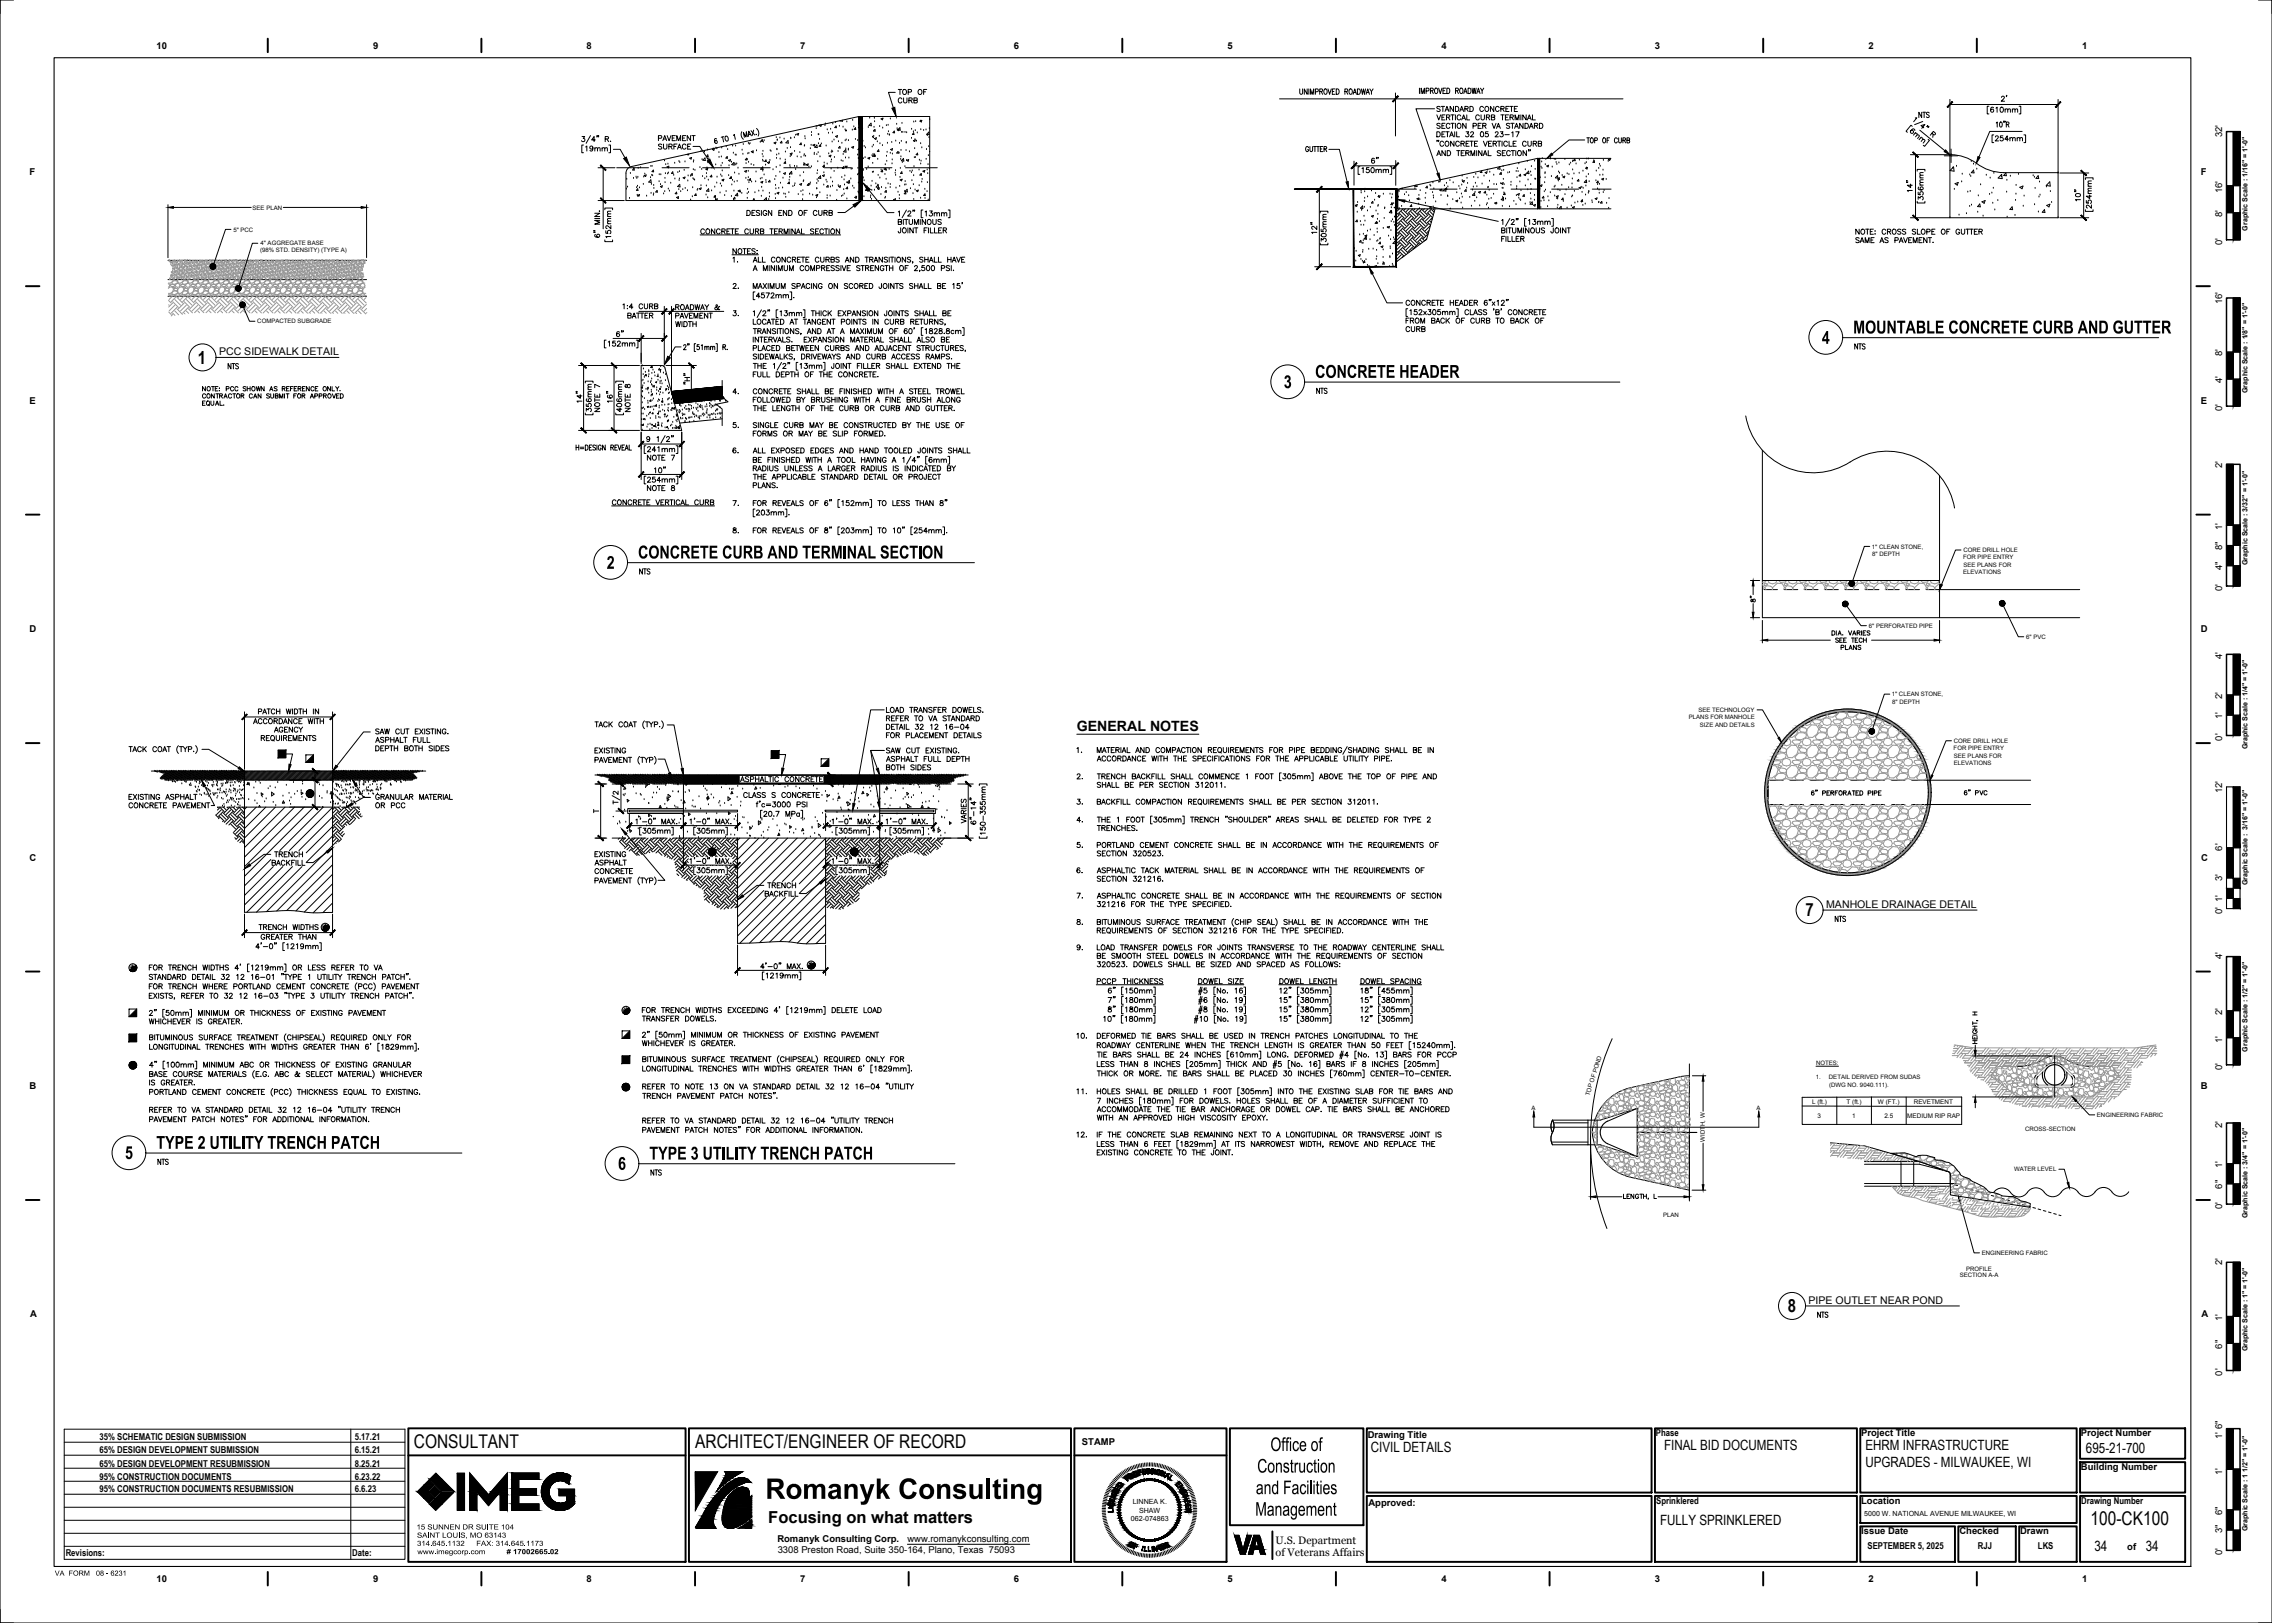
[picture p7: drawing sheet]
<svg xmlns="http://www.w3.org/2000/svg" width="1067mm" height="762mm" viewBox="0 0 1067 762" stroke-linecap="round" stroke-linejoin="round" font-family="sans-serif">
<defs><g id="words">
<text font-size="14.9" x="359" y="704">Romanyk Consulting</text>
<g font-size="10">
<text x="597" y="681">Office of</text>
<text x="590" y="691">Construction</text>
<text x="590" y="702">and Facilities</text>
<text x="589" y="712">Management</text>
</g>
<g font-size="9.4">
<text x="855" y="161">4</text>
<text x="870" y="157">MOUNTABLE CONCRETE CURB AND GUTTER</text>
<text x="618" y="177">CONCRETE HEADER</text>
<text x="603" y="182">3</text>
<text x="300" y="262">CONCRETE CURB AND TERMINAL SECTION</text>
<text x="285" y="267">2</text>
<text x="73" y="539">TYPE 2 UTILITY TRENCH PATCH</text>
<text x="59" y="544">5</text>
<text x="305" y="544">TYPE 3 UTILITY TRENCH PATCH</text>
<text x="290" y="549">6</text>
</g>
<g font-size="8.9">
<text x="194" y="680">CONSULTANT</text>
<text x="326" y="680">ARCHITECT/ENGINEER OF RECORD</text>
<text x="982" y="716">100-CK100</text>
</g>
<g font-size="8.5">
<text x="93" y="171">1</text>
<text x="848" y="430">7</text>
<text x="840" y="616">8</text>
</g>
<text font-size="7.8" x="361" y="715">Focusing on what matters</text>
<g font-size="6.7">
<text x="506" y="343">GENERAL NOTES</text>
<text x="644" y="682">CIVIL DETAILS</text>
<text x="781" y="681">FINAL BID DOCUMENTS</text>
<text x="876" y="681">EHRM INFRASTRUCTURE</text>
<text x="979" y="682">695-21-700</text>
<text x="876" y="689">UPGRADES - MILWAUKEE, WI</text>
<text x="779" y="716">FULLY SPRINKLERED</text>
<text x="983" y="728">34</text>
<text x="1008" y="728">34</text>
</g>
<g font-size="5.1">
<text x="599" y="725">U.S. Department</text>
<text x="599" y="731">of Veterans Affairs</text>
</g>
<g font-size="5">
<text x="103" y="167">PCC SIDEWALK DETAIL</text>
<text x="857" y="426">MANHOLE DRAINAGE DETAIL</text>
<text x="849" y="612">PIPE OUTLET NEAR POND</text>
</g>
<g font-size="4.4">
<text x="73" y="23">10</text>
<text x="175" y="23">9</text>
<text x="275" y="23">8</text>
<text x="376" y="23">7</text>
<text x="476" y="23">6</text>
<text x="576" y="23">5</text>
<text x="677" y="23">4</text>
<text x="777" y="23">3</text>
<text x="877" y="23">2</text>
<text x="978" y="23">1</text>
<text x="1043" y="64" transform="rotate(-90 1043 64)">32'</text>
<text x="14" y="82">F</text>
<text x="1033" y="82">F</text>
<text x="1043" y="91" transform="rotate(-90 1043 91)">16'</text>
<text x="1043" y="102" transform="rotate(-90 1043 102)">8'</text>
<text x="1043" y="115" transform="rotate(-90 1043 115)">0'</text>
<text x="1043" y="143" transform="rotate(-90 1043 143)">16'</text>
<text x="1043" y="167" transform="rotate(-90 1043 167)">8'</text>
<text x="1043" y="180" transform="rotate(-90 1043 180)">4'</text>
<text x="14" y="190">E</text>
<text x="1033" y="190">E</text>
<text x="1043" y="193" transform="rotate(-90 1043 193)">0'</text>
<text x="1043" y="220" transform="rotate(-90 1043 220)">2'</text>
<text x="1043" y="249" transform="rotate(-90 1043 249)">1'</text>
<text x="1043" y="258" transform="rotate(-90 1043 258)">8&quot;</text>
<text x="1043" y="268" transform="rotate(-90 1043 268)">4&quot;</text>
<text x="1043" y="278" transform="rotate(-90 1043 278)">0'</text>
<text x="14" y="297">D</text>
<text x="1033" y="297">D</text>
<text x="1043" y="309" transform="rotate(-90 1043 309)">4'</text>
<text x="1043" y="328" transform="rotate(-90 1043 328)">2'</text>
<text x="1043" y="338" transform="rotate(-90 1043 338)">1'</text>
<text x="1043" y="348" transform="rotate(-90 1043 348)">0'</text>
<text x="1043" y="372" transform="rotate(-90 1043 372)">12'</text>
<text x="1043" y="399" transform="rotate(-90 1043 399)">6'</text>
<text x="14" y="404">C</text>
<text x="1034" y="404">C</text>
<text x="1043" y="414" transform="rotate(-90 1043 414)">3'</text>
<text x="1043" y="429" transform="rotate(-90 1043 429)">0' 1'</text>
<text x="1043" y="450" transform="rotate(-90 1043 450)">4'</text>
<text x="1043" y="476" transform="rotate(-90 1043 476)">2'</text>
<text x="1043" y="490" transform="rotate(-90 1043 490)">1'</text>
<text x="1043" y="502" transform="rotate(-90 1043 502)">0'</text>
<text x="14" y="511">B</text>
<text x="1033" y="511">B</text>
<text x="1043" y="530" transform="rotate(-90 1043 530)">2'</text>
<text x="1043" y="549" transform="rotate(-90 1043 549)">1'</text>
<text x="1043" y="558" transform="rotate(-90 1043 558)">6&quot;</text>
<text x="1043" y="568" transform="rotate(-90 1043 568)">0'</text>
<text x="1043" y="594" transform="rotate(-90 1043 594)">2'</text>
<text x="14" y="619">A</text>
<text x="1034" y="619">A</text>
<text x="1043" y="620" transform="rotate(-90 1043 620)">1'</text>
<text x="1043" y="633" transform="rotate(-90 1043 633)">6&quot;</text>
<text x="1043" y="646" transform="rotate(-90 1043 646)">0'</text>
<text x="47" y="676">35% SCHEMATIC DESIGN SUBMISSION</text>
<text x="167" y="676">5.17.21</text>
<text x="642" y="675">Drawing Title</text>
<text x="778" y="674">Phase</text>
<text x="874" y="674">Project Title</text>
<text x="977" y="674">Project Number</text>
<text x="1043" y="676" transform="rotate(-90 1043 676)">1' 6&quot;</text>
<text x="47" y="682">65% DESIGN DEVELOPMENT SUBMISSION</text>
<text x="167" y="682">6.15.21</text>
<text x="508" y="678">STAMP</text>
<text x="47" y="689">65% DESIGN DEVELOPMENT RESUBMISSION</text>
<text x="167" y="689">8.25.21</text>
<text x="47" y="695">95% CONSTRUCTION DOCUMENTS</text>
<text x="167" y="695">6.23.22</text>
<text x="977" y="690">Building Number</text>
<text x="1043" y="693" transform="rotate(-90 1043 693)">1'</text>
<text x="47" y="701">95% CONSTRUCTION DOCUMENTS RESUBMISSION</text>
<text x="167" y="701">6.6.23</text>
<text x="643" y="707">Approved:</text>
<text x="778" y="706">Sprinklered</text>
<text x="874" y="706">Location</text>
<text x="977" y="706">Drawing Number</text>
<text x="1043" y="711" transform="rotate(-90 1043 711)">6&quot;</text>
<text x="1043" y="720" transform="rotate(-90 1043 720)">3&quot;</text>
<text x="365" y="724">Romanyk Consulting Corp.</text>
<text x="426" y="724">www.romanykconsulting.com</text>
<text x="874" y="720">Issue Date</text>
<text x="920" y="720">Checked</text>
<text x="949" y="720">Drawn</text>
<text x="31" y="731">Revisions:</text>
<text x="165" y="731">Date:</text>
<text x="365" y="729">3308 Preston Road, Suite 350-164, Plano, Texas 75093</text>
<text x="877" y="727">SEPTEMBER 5, 2025</text>
<text x="929" y="727">RJJ</text>
<text x="957" y="727">LKS</text>
<text x="999" y="728">of</text>
<text x="1043" y="730" transform="rotate(-90 1043 730)">0'</text>
<text x="73" y="743">10</text>
<text x="175" y="743">9</text>
<text x="275" y="743">8</text>
<text x="376" y="743">7</text>
<text x="476" y="743">6</text>
<text x="576" y="743">5</text>
<text x="677" y="743">4</text>
<text x="777" y="743">3</text>
<text x="877" y="743">2</text>
<text x="978" y="743">1</text>
</g>
<g font-size="3.8">
<text x="26" y="740">VA FORM</text>
<text x="48" y="740">08 - 6231</text>
</g>
<g font-size="3.7">
<text x="196" y="718">15 SUNNEN DR SUITE 104</text>
<text x="196" y="722">SAINT LOUIS, MO 63143</text>
<text x="196" y="726">314.645.1132</text>
<text x="224" y="726">FAX: 314.645.1173</text>
<text x="196" y="730">www.imegcorp.com</text>
<text x="238" y="730"># 17002665.02</text>
</g>
<g font-size="3.3">
<text x="1055" y="108" transform="rotate(-90 1055 108)">Graphic Scale : 1/16&quot; = 1'-0&quot;</text>
<text x="1055" y="185" transform="rotate(-90 1055 185)">Graphic Scale : 1/8&quot; = 1'-0&quot;</text>
<text x="1055" y="265" transform="rotate(-90 1055 265)">Graphic Scale : 3/32&quot; = 1'-0&quot;</text>
<text x="1055" y="352" transform="rotate(-90 1055 352)">Graphic Scale : 1/4&quot; = 1'-0&quot;</text>
<text x="1055" y="416" transform="rotate(-90 1055 416)">Graphic Scale : 3/16&quot; = 1'-0&quot;</text>
<text x="1055" y="494" transform="rotate(-90 1055 494)">Graphic Scale : 1/2&quot; = 1'-0&quot;</text>
<text x="1055" y="572" transform="rotate(-90 1055 572)">Graphic Scale : 3/4&quot; = 1'-0&quot;</text>
<text x="1055" y="635" transform="rotate(-90 1055 635)">Graphic Scale : 1&quot; = 1'-0&quot;</text>
<text x="532" y="706">LINNEA K.</text>
<text x="535" y="710">SHAW</text>
<text x="875" y="712">5000 W. NATIONAL AVENUE MILWAUKEE, WI</text>
<text x="531" y="714">062-074863</text>
<text x="1055" y="719" transform="rotate(-90 1055 719)">Graphic Scale : 1 1/2&quot; = 1'-0&quot;</text>
</g>
<g font-size="3">
<text x="851" y="518">L (ft.)</text>
<text x="867" y="518">T (ft.)</text>
<text x="882" y="518">W (FT.)</text>
<text x="899" y="518">REVETMENT</text>
<text x="853" y="525">3</text>
<text x="870" y="525">1</text>
<text x="885" y="525">2.5</text>
<text x="896" y="525">MEDIUM RIP RAP</text>
</g>
<g font-size="2.8">
<text x="119" y="98">SEE PLAN</text>
<text x="110" y="109">5&quot; PCC</text>
<text x="122" y="118">(98% STD. DENSITY) (TYPE A)</text>
<text x="122" y="115">4&quot; AGGREGATE BASE</text>
<text x="121" y="152">COMPACTED SUBGRADE</text>
<text x="879" y="258">1&quot; CLEAN STONE,</text>
<text x="879" y="261">8&quot; DEPTH</text>
<text x="922" y="263">FOR PIPE ENTRY</text>
<text x="922" y="259">CORE DRILL HOLE</text>
<text x="922" y="270">ELEVATIONS</text>
<text x="922" y="266">SEE PLANS FOR</text>
<text x="878" y="295">6&quot; PERFORATED PIPE</text>
<text x="951" y="300">6&quot; PVC</text>
<text x="888" y="327">1&quot; CLEAN STONE,</text>
<text x="797" y="334">SEE TECHNOLOGY</text>
<text x="888" y="330">8&quot; DEPTH</text>
<text x="793" y="338">PLANS FOR MANHOLE</text>
<text x="798" y="341">SIZE AND DETAILS</text>
<text x="917" y="352">FOR PIPE ENTRY</text>
<text x="917" y="349">CORE DRILL HOLE</text>
<text x="917" y="359">ELEVATIONS</text>
<text x="917" y="356">SEE PLANS FOR</text>
<text x="853" y="500">NOTES:</text>
<text x="853" y="507">1.</text>
<text x="859" y="507">DETAIL DERIVED FROM SUDAS</text>
<text x="746" y="515" transform="rotate(-72 746 515)">TOP OF POND</text>
<text x="859" y="510">(DWG NO. 9040.111).</text>
<text x="719" y="521">A</text>
<text x="825" y="521">A</text>
<text x="985" y="524">ENGINEERING FABRIC</text>
<text x="951" y="531">CROSS-SECTION</text>
<text x="801" y="536" transform="rotate(-90 801 536)">WIDTH, W</text>
<text x="946" y="550">WATER LEVEL</text>
<text x="781" y="572">PLAN</text>
<text x="931" y="589">ENGINEERING FABRIC</text>
<text x="920" y="599">SECTION A-A</text>
<text x="923" y="597">PROFILE</text>
</g>
</g></defs>
<!-- layer: P1-STRIPE -->
<g fill="#000" stroke="#000" stroke-width=".47">
<path d="M1049 369l3 29v-29zM1049 369l3 29h-3z"/>
<path d="M1045 398l4 14v-14zM1045 398l4 14h-4z"/>
<path d="M1045 417l4 5v-5zM1045 417l4 5h-4z"/>
<path d="M1049 412l3 5v-5zM1049 412l3 5h-3z"/>
<path d="M1049 422l3 5v-5zM1049 422l3 5h-3z"/>
</g>
<!-- layer: RCC Project Titleblock 30x42 v1 - 20210609|G-ANNO-TTLB -->
<path d="M0 0v762h1067v-762M0 0h.1M0 0h6M1060 0h7v6M0 756v6h6M1060 762h7" fill="none" stroke="#000" stroke-width=".47"/>
<!-- layer: RCC Project Titleblock 30x42 v1 - 20210609|G-ANNO-TTLB-WIDE -->
<path d="M25 27h1004v708h-1004zM1045 369h7v58h-7zM1049 369v58M1045 398h7" fill="none" stroke="#000" stroke-width=".51"/>
<!-- layer: RCC Project Titleblock 30x42 v1 - 20210609|G-ANNO-TTLB-MEDM -->
<g fill="none" stroke="#000" stroke-width=".91">
<path d="M126 18v7M226 18v7M326 18v7M427 18v7M527 18v7M627 18v7M728 18v7M828 18v7M928 18v7M12 134h7M1031 134h7M12 242h7"/>
<path d="M1031 242h7M12 349h7M1031 349h7M12 456h7M1031 456h7M12 563h7M1031 563h7M192 671h130v62h-130zM323 671h180v62h-180zM504 671h72v62h-72zM577 671h63v45h-63zM642 671h133v30h-133z"/>
<path d="M777 671h95v30h-95zM873 671h102v30h-102zM977 671h49v14h-49zM192 683h130M323 683h180M504 683h72M977 686h49v15h-49zM597 719v13M642 702h133v31h-133zM777 702h95v31h-95zM873 702h102v13h-102zM873 717h45v16h-45z"/>
<path d="M920 717h27v16h-27zM948 717h27v16h-27zM977 702h49v31h-49zM126 738v6M226 738v6M326 738v6M427 738v6M527 738v6M627 738v6M728 738v6M828 738v6M928 738v6"/>
</g>
<!-- layer: RCC Project Titleblock 30x42 v1 - 20210609|G-ANNO-TEXT -->
<path d="M45 738h2l-1 2-1-1zM46 738v1v1v-2z" fill="#000"/>
<!-- layer: RCC Project Titleblock 30x42 v1 - 20210609|A-ANNO-NOTE -->
<g fill="none" stroke="#000" stroke-width=".47">
<path d="M1049 62h3v25h-3zM1049 62v51M1045 87h4v13h-4zM1049 100h3v13h-3zM1049 140h3v25h-3zM1049 140v51M1045 165h4v13h-4zM1049 178h3v13h-3zM1045 218h4v29h-4zM1045 256h4v10h-4zM1049 247h3v9h-3zM1049 247v28"/>
<path d="M1049 266h3v9h-3zM1049 307h3v19h-3zM1049 307v38M1045 326h4v10h-4zM1049 336h3v9h-3zM1049 449h3v26h-3zM1049 449v51M1045 475h4v12h-4zM1049 487h3v13h-3zM1049 527h3v19h-3zM1049 527v38M1045 546h4v10h-4z"/>
<path d="M1049 556h3v9h-3zM1049 593h3v25h-3zM1049 593v50M1045 618h4v13h-4zM1049 631h3v12h-3zM1045 671h4v19h-4zM202 695l3-3 8 8h-6zM204 698l3 2-3 3-3-3zM215 692h3v17h-3zM220 692l9 10 9-10v17h-3v-9l-6 7-5-7v9h-4zM240 692h13v3h-9v4h8v3h-8v4h9v3h-13zM257 694a9 9 0 0 1 11-1l-1 4a5 5 0 0 0-7-1 5 5 0 0 0-1 8 5 5 0 0 0 7 1v-3h-4v-3h8v7a9 9 0 0 1-13 1 9 9 0 0 1 0-13z"/>
<path d="M1049 690h3v19h-3zM1049 690v38M196 700l5-5 3 2-3 3 3 3-3 3zM202 706l5-5h6l-8 8zM1045 709h4v9h-4zM1049 718h3v10h-3zM580 721h2l2 7 2-7h2l-3 9h-3zM589 721h2l3 9h-2l-1-3h-2l-1 3h-2zM590 722l1 4h-2z"/>
</g>
<g fill="#000" stroke="#000" stroke-width=".47">
<path d="M201 695l3 2h-5zM204 698l3 2h-6zM205 692l3 3h-6zM220 692l8 8h-8zM238 692v8h-7zM262 692h2zM267 696v1zM348 698h1zM352 696h1zM196 700h5l3 3zM201 700h6zM207 701h6l-6 5z"/>
<path d="M225 702h9l-5 5zM262 709h2zM342 717h2zM352 703h1zM352 714l1-1z"/>
<path d="M1049 62v25l3-25zM1052 62v25h-3z"/>
<path d="M1045 87v13l4-13zM1049 87v13h-4z"/>
<path d="M1049 100v13l3-13zM1052 100v13h-3z"/>
<path d="M1049 140v25l3-25zM1052 140v25h-3z"/>
<path d="M1045 165v13l4-13zM1049 165v13h-4z"/>
<path d="M1049 178v13l3-13zM1052 178v13h-3z"/>
<path d="M1045 218v29l4-29zM1049 218v29h-4z"/>
<path d="M1045 256v10l4-10zM1049 256v10h-4z"/>
<path d="M1049 247v9l3-9zM1052 247v9h-3z"/>
<path d="M1049 266v9l3-9zM1052 266v9h-3z"/>
<path d="M1049 307v19l3-19zM1052 307v19h-3z"/>
<path d="M1045 326v10l4-10zM1049 326v10h-4z"/>
<path d="M1049 336v9l3-9zM1052 336v9h-3z"/>
<path d="M1049 449v26l3-26zM1052 449v26h-3z"/>
<path d="M1045 475v12l4-12zM1049 475v12h-4z"/>
<path d="M1049 487v13l3-13zM1052 487v13h-3z"/>
<path d="M1049 527v19l3-19zM1052 527v19h-3z"/>
<path d="M1045 546v10l4-10zM1049 546v10h-4z"/>
<path d="M1049 556v9l3-9zM1052 556v9h-3z"/>
<path d="M1049 593v25l3-25zM1052 593v25h-3z"/>
<path d="M1045 618v13l4-13zM1049 618v13h-4z"/>
<path d="M1049 631v12l3-12zM1052 631v12h-3z"/>
<path d="M1045 671v19l4-19zM1049 671v19h-4z"/>
<path d="M199 697l2 3 3-3zM196 700l3-3 2 3z"/>
<path d="M202 695l11 5-5-5zM202 695l11 5h-6z"/>
<path d="M215 692l3 17v-17zM215 692l3 17h-3z"/>
<path d="M240 695l4 4v-4zM240 695l4 4h-4z"/>
<path d="M240 699l12 3v-3zM240 699l12 3h-12z"/>
<path d="M240 692l13 3v-3zM240 692l13 3h-13z"/>
<path d="M254 700h4zM254 700h4z"/>
<path d="M254 699l4 1v-1zM254 699l4 1h-4z"/>
<path d="M254 699h4zM254 699h4z"/>
<path d="M254 699h4zM254 699h4z"/>
<path d="M254 698h4zM254 698h4z"/>
<path d="M254 698l4 1v-1zM254 698l4 1h-4z"/>
<path d="M255 698h3h1zM255 698h3h-4z"/>
<path d="M255 697h4zM255 697l4 1z"/>
<path d="M255 697h4zM255 697h4z"/>
<path d="M255 697h4zM255 697h4h-4z"/>
<path d="M255 697h4zM255 697h4z"/>
<path d="M255 696l4 1 1-1zM255 696l4 1h-4z"/>
<path d="M255 696h5zM255 696h5z"/>
<path d="M255 696h6zM255 696h5z"/>
<path d="M256 696h5zM256 696h5z"/>
<path d="M256 695h6zM256 695l5 1z"/>
<path d="M256 695h6zM256 695h6z"/>
<path d="M256 695h7zM256 695h6z"/>
<path d="M256 695h7zM256 695h7z"/>
<path d="M262 692h2zM262 692h2z"/>
<path d="M262 692h3zM261 692h4z"/>
<path d="M261 692h4zM261 692h4z"/>
<path d="M261 692h4zM261 692h4z"/>
<path d="M261 692h5zM260 692h6z"/>
<path d="M260 692h6zM260 692h6z"/>
<path d="M260 692h6zM260 692h6z"/>
<path d="M260 692h7zM259 692h8z"/>
<path d="M259 692l8 1zM259 693h8z"/>
<path d="M259 693h9zM258 693h10z"/>
<path d="M266 696h1zM266 696h1z"/>
<path d="M266 696h1zM266 696h1z"/>
<path d="M265 695h2zM265 695l2 1z"/>
<path d="M264 695h3zM264 695h3z"/>
<path d="M263 695h4zM263 695h4z"/>
<path d="M264 695h3zM264 695h3z"/>
<path d="M256 695h11h1zM256 695h11h-11z"/>
<path d="M258 693h10zM258 693h10z"/>
<path d="M257 694l11 1v-1zM257 694l11 1h-12z"/>
<path d="M258 693l10 1v-1zM257 694l1-1 10 1z"/>
<path d="M258 693h10zM258 693h10z"/>
<path d="M262 699l8 3v-3zM262 699l8 3h-8z"/>
<path d="M326 691l1 18 10-18zM326 691l1 18z"/>
<path d="M337 699v1l1-1zM337 699v1z"/>
<path d="M338 697v2l1-2zM338 697v2h-1z"/>
<path d="M339 696v1l2-1zM339 696v1h-1z"/>
<path d="M339 695l2 1 1-1zM339 695l2 1h-2z"/>
<path d="M338 700h5h1zM338 700h5h-5z"/>
<path d="M340 694l2 1 2-1zM340 694l2 1h-3z"/>
<path d="M339 699l5 1v-1zM339 699l5 1h-6z"/>
<path d="M339 699h6zM339 699h5z"/>
<path d="M341 693h4zM341 693h4z"/>
<path d="M341 693l3 1 1-1zM341 693l3 1h-4z"/>
<path d="M340 698l5 1 1-1zM339 699l1-1 5 1z"/>
<path d="M341 693h5zM341 693h4z"/>
<path d="M340 698h6zM340 698h6z"/>
<path d="M341 692h5zM341 692l5 1z"/>
<path d="M341 692h6zM341 692h5z"/>
<path d="M341 692h6zM341 692h6z"/>
<path d="M341 697l5 1 1-1zM340 698l1-1 5 1z"/>
<path d="M341 697h6zM341 697h6z"/>
<path d="M341 692h6zM341 692h6z"/>
<path d="M341 691h7zM341 691l6 1z"/>
<path d="M340 691h8zM340 691h8z"/>
<path d="M342 697h5h1zM341 697h1h5z"/>
<path d="M348 694h1zM347 694h2z"/>
<path d="M342 697h7zM342 697h6z"/>
<path d="M340 691h9zM340 691h8z"/>
<path d="M347 694h2zM347 694h2z"/>
<path d="M348 698h1zM348 698h1z"/>
<path d="M347 694h3zM347 694h3z"/>
<path d="M348 698h2zM348 698h2z"/>
<path d="M348 698h2zM347 698h3z"/>
<path d="M347 694h3zM347 694h3z"/>
<path d="M347 694h3zM346 694h4z"/>
<path d="M342 696l7 1 1-1zM342 697v-1l7 1z"/>
<path d="M347 698l3 1zM347 699h3z"/>
<path d="M347 699h3zM347 699h3z"/>
<path d="M346 694h4zM346 694h4z"/>
<path d="M346 694h5zM345 694h6z"/>
<path d="M343 696h7zM342 696h8z"/>
<path d="M347 699h3zM347 699h3z"/>
<path d="M347 699h4zM346 699h5z"/>
<path d="M345 694l6 1zM345 695h6z"/>
<path d="M346 699h5zM346 699h5z"/>
<path d="M343 696h8zM343 696h7z"/>
<path d="M346 699h5zM346 699h5z"/>
<path d="M343 696h8zM343 696h8z"/>
<path d="M346 699h5zM345 699h6z"/>
<path d="M345 695h6zM345 695h6z"/>
<path d="M345 695h7h-1zM344 695h1h7z"/>
<path d="M345 699h6zM345 699h6z"/>
<path d="M345 699l7 1zM345 700h7z"/>
<path d="M343 696h8zM343 696h8z"/>
<path d="M345 700h7zM345 700h7z"/>
<path d="M345 700h7zM344 700h8z"/>
<path d="M344 695l9 1-1-1zM343 696l1-1 9 1z"/>
<path d="M351 696h2zM351 696h2z"/>
<path d="M352 696h1zM352 696h1z"/>
<path d="M1049 690v19l3-19zM1052 690v19h-3z"/>
<path d="M196 700l3 3h5zM199 703h5l-3 3z"/>
<path d="M196 700h5zM196 700h5z"/>
<path d="M201 700h6zM202 700h5l-3 3z"/>
<path d="M202 706h5v-5zM202 706h5l-2 3z"/>
<path d="M220 700l4 2v-2zM220 700l4 2h-4z"/>
<path d="M220 702l4 7v-7zM220 702l4 7h-4z"/>
<path d="M224 700l5 2-1-2zM224 700l5 2h-4z"/>
<path d="M231 700l3 2 1-2zM231 700l3 2h-5z"/>
<path d="M235 700l3 2v-2zM235 700l3 2h-3z"/>
<path d="M235 702l3 7v-7zM235 702l3 7h-3z"/>
<path d="M240 702l4 4v-4zM240 702l4 4h-4z"/>
<path d="M240 706l13 3v-3zM240 706l13 3h-13z"/>
<path d="M254 700l4 1v-1zM254 700l4 1h-4zM254 701h4zM254 701h4z"/>
<path d="M254 701h4zM254 701h4h-4z"/>
<path d="M254 701l4 1zM254 701l4 1z"/>
<path d="M254 702h4zM254 702h4h-4z"/>
<path d="M254 702h4zM254 702h4z"/>
<path d="M254 702l4 1zM254 702l4 1z"/>
<path d="M254 703h5h-1zM254 703h5h-4zM255 703h4zM255 703h4z"/>
<path d="M255 703l4 1v-1zM255 703l4 1h-4z"/>
<path d="M255 704h4zM255 704h4z"/>
<path d="M255 704h4zM255 704h4z"/>
<path d="M255 704l5 1zM255 704l5 1h-5z"/>
<path d="M255 705h5zM255 705h5z"/>
<path d="M255 705h5zM255 705h5z"/>
<path d="M256 705h5zM256 705h5z"/>
<path d="M256 705l5 1zM256 705l5 1z"/>
<path d="M256 706h6zM256 706h6z"/>
<path d="M256 706h6zM256 706h6z"/>
<path d="M262 709h2zM262 709h2z"/>
<path d="M256 706h7zM256 706h7z"/>
<path d="M256 706h7zM256 706h7z"/>
<path d="M261 709h3zM261 709h3z"/>
<path d="M261 709h4zM261 709h3z"/>
<path d="M261 709h4zM261 709h4z"/>
<path d="M260 709h6zM260 709h5z"/>
<path d="M260 709h6zM260 709h6z"/>
<path d="M260 708h6zM260 708l6 1z"/>
<path d="M259 708h8zM259 708h7z"/>
<path d="M259 708h8zM259 708h8z"/>
<path d="M258 708h10zM258 708h9z"/>
<path d="M258 708h10zM258 708h10z"/>
<path d="M258 707h10zM258 707l10 1z"/>
<path d="M257 707h12zM257 707h11z"/>
<path d="M257 707h12zM257 707h12z"/>
<path d="M257 707h12zM257 707h12z"/>
<path d="M256 706l13 1 1-1zM256 706l13 1h-12z"/>
<path d="M266 702l4 3v-3zM266 702l4 3h-4z"/>
<path d="M266 705h4zM265 705h5z"/>
<path d="M265 705l5 1zM265 706h5z"/>
<path d="M265 706h5zM264 706h6z"/>
<path d="M264 706h6zM264 706h6z"/>
<path d="M264 706h6zM263 706h7z"/>
<path d="M256 706h14zM256 706h14z"/>
<path d="M256 706h14zM256 706h14z"/>
<path d="M328 714l7 1v-1zM328 714l7 1h-7z"/>
<path d="M328 714h7zM328 714h7h-7z"/>
<path d="M328 715h7zM328 715h7h-8z"/>
<path d="M329 713l6 1v-1zM329 713l6 1h-7z"/>
<path d="M327 715l8 1v-1zM327 715l8 1h-8z"/>
<path d="M327 716l9 1-1-1zM327 716l9 1h-9z"/>
<path d="M330 712l5 1v-1zM330 712l5 1h-6z"/>
<path d="M330 712h6zM330 712h5z"/>
<path d="M327 717h9zM327 717h9z"/>
<path d="M327 717h9zM327 717h9z"/>
<path d="M327 717h9zM327 717h9z"/>
<path d="M327 717h9zM327 717h9z"/>
<path d="M330 711l6 1v-1zM330 711l6 1h-6z"/>
<path d="M327 717h9zM327 717h9z"/>
<path d="M327 717h9zM327 717h9z"/>
<path d="M327 717h9zM327 717h9z"/>
<path d="M327 717h9zM327 717h9z"/>
<path d="M327 717h9zM327 717h9z"/>
<path d="M331 710l5 1v-1zM331 710l5 1h-6z"/>
<path d="M327 717l9 1zM327 717l9 1z"/>
<path d="M331 709l5 1v-1zM331 709l5 1h-5z"/>
<path d="M332 708l4 1 1-1zM332 708l4 1h-5z"/>
<path d="M332 708h5zM332 708h5z"/>
<path d="M333 707l4 1 1-1zM333 707l4 1h-5z"/>
<path d="M333 707h5zM333 707h5z"/>
<path d="M333 706l5 1v-1zM333 706l5 1h-5z"/>
<path d="M334 705l4 1 1-1zM334 705l4 1h-5z"/>
<path d="M334 704l5 1v-1zM334 704l5 1h-5z"/>
<path d="M335 703h5zM335 703h5z"/>
<path d="M335 703l4 1 1-1zM335 703l4 1h-5z"/>
<path d="M336 702l4 1 1-1zM336 702l4 1h-5z"/>
<path d="M336 702h5zM336 702h5h-5z"/>
<path d="M337 701l4 1 1-1zM337 701l4 1h-5z"/>
<path d="M342 717l1 1zM342 718h1z"/>
<path d="M338 700l4 1 1-1zM338 700l4 1h-5z"/>
<path d="M338 700h5zM338 700h5z"/>
<path d="M342 717h2zM342 717h2z"/>
<path d="M342 717h2zM342 717h2z"/>
<path d="M341 717h4zM341 717h3z"/>
<path d="M341 717h4zM341 717h4z"/>
<path d="M341 717h4zM341 717h4z"/>
<path d="M341 717h5zM341 717h4z"/>
<path d="M341 717h5zM341 717h5z"/>
<path d="M340 717h7zM340 717h6z"/>
<path d="M340 716h7zM340 716l7 1z"/>
<path d="M340 716h7zM340 716h7z"/>
<path d="M340 716h7h1zM340 716h7h-7z"/>
<path d="M340 716h8zM340 716h8z"/>
<path d="M339 715l9 1 1-1zM339 715l9 1h-8z"/>
<path d="M339 715h11zM339 715h10z"/>
<path d="M339 715h11zM339 715h11z"/>
<path d="M339 714l11 1 1-1zM339 714l11 1h-11z"/>
<path d="M339 714h12zM339 714h12z"/>
<path d="M342 702h10zM342 702h10z"/>
<path d="M342 702h10zM342 702h10z"/>
<path d="M342 702h10zM342 702h10z"/>
<path d="M342 702h10zM342 702h10z"/>
<path d="M342 702h10zM342 702h10z"/>
<path d="M344 700l8 1zM344 701h8z"/>
<path d="M342 702l10 1zM342 702l10 1z"/>
<path d="M343 702h9zM343 702h9h-10z"/>
<path d="M344 701h8zM344 701h8z"/>
<path d="M344 701h8zM344 701h8h-9z"/>
<path d="M343 701h9zM343 701l9 1z"/>
<path d="M342 703h10zM342 703h10z"/>
<path d="M343 701h9zM343 701h9z"/>
<path d="M342 703h10zM342 703h10z"/>
<path d="M339 713l12 1 1-1zM339 713l12 1h-12z"/>
<path d="M339 713h13zM339 713h13z"/>
<path d="M342 703h10zM342 703h10z"/>
<path d="M342 703h10zM342 703h10z"/>
<path d="M339 712l13 1 1-1zM339 712l13 1h-13z"/>
<path d="M353 702v1zM352 703l1-1v1zM352 703h1z"/>
<path d="M342 703h11zM342 703h11z"/>
<path d="M342 703l11 1v-1zM342 703l11 1h-12z"/>
<path d="M341 704h12zM341 704h12h-12z"/>
<path d="M341 704l12 1v-1zM341 704l12 1h-12z"/>
<path d="M341 705l12 1v-1zM341 705l12 1h-13z"/>
<path d="M340 706l13 2v-2zM340 706l13 2h-13z"/>
<path d="M340 708l13 1v-1zM340 708l13 1h-13z"/>
<path d="M340 709l13 1v-1zM340 709l13 1h-14z"/>
<path d="M339 710l14 2v-2zM339 710l14 2h-14z"/>
<path d="M339 712h14zM339 712h14h-14z"/>
<path d="M339 712h14zM339 712h14z"/>
<path d="M352 714h1zM352 714h1z"/>
<path d="M352 714l1 1v-1zM351 715l1-1 1 1z"/>
<path d="M351 715l2 1v-1zM350 716l1-1 2 1z"/>
<path d="M350 716h3zM349 716h1h3z"/>
<path d="M349 716l4 1v-1zM348 717l1-1 4 1z"/>
<path d="M348 717l5 1v-1zM347 718l1-1 5 1z"/>
<path d="M1045 709v9l4-9zM1049 709v9h-4z"/>
<path d="M1049 718v10l3-10zM1052 718v10h-3z"/>
<path d="M580 721l4 7-2-7zM580 721l4 7h-2z"/>
<path d="M582 728l3 2v-2zM582 728l3 2h-3z"/>
<path d="M586 721l-1 7 3-7zM586 721l-1 7h-1z"/>
<path d="M587 727l1 3 1-3zM587 727l1 3h-2z"/>
<path d="M588 722l1 4 1-4zM588 722l1 4h-2z"/>
<path d="M589 721l3 1-1-1zM589 721l3 1h-4z"/>
<path d="M590 722l3 4-1-4zM590 722l3 4h-2z"/>
<path d="M587 726l6 1v-1zM587 726l6 1h-6z"/>
<path d="M591 727l3 3-1-3zM591 727l3 3h-2z"/>
</g>
<!-- layer: RCC Project Titleblock 30x42 v1 - 20210609|A-DETL-MEDM -->
<path d="M30 671h160v61h-160zM30 677h160M165 671v61M30 683h160M30 689h160M30 695h160M30 702h160M30 708h160M30 714h160M30 720h160M30 726h160" fill="none" stroke="#000" stroke-width=".47"/>
<!-- layer: RCC Project Titleblock 30x42 v1 - 20210609|G-ANNO-TEXT -->
<path d="M426 725h57" fill="none" stroke="#000" stroke-width=".47"/>
<!-- layer: RCC Project Titleblock 30x42 v1 - 20210609|A-ANNO-NOTE-WIDE -->
<path d="M1045 62h7v51h-7zM1045 140h7v51h-7zM1045 247v-29h7v29M1045 247h7v28h-7zM1045 307h7v38h-7zM1045 449h7v51h-7zM1045 527h7v38h-7zM1045 593h7v50h-7zM1045 690v-19h7v19M1045 690h7v38h-7z" fill="none" stroke="#000" stroke-width=".7"/>
<!-- layer: RCC Project Titleblock 30x42 v1 - 20210609|P6-DETAIL -->
<g fill="none" stroke="#000" stroke-width=".47">
<path d="M519 700l2 1M520 699l1 1M520 699h2M520 698l2 1M521 697l1 1M521 697h2M522 696l1 1M522 695l1 1M523 695l1 1M523 694l1 1M524 694l1 1M524 693l1 1"/>
<path d="M525 692l1 2M525 692l1 1M526 691l1 2M527 691l1 1M528 690l1 1M529 690v1M529 689l1 2M530 689l1 1M531 689v1M531 688l1 2M532 688l1 2M533 688v1"/>
<path d="M534 688v1M534 687l1 2M535 687v2M536 687v2M537 687v2M537 687l1 1M538 687v1M539 687v1M540 687v1M541 687v1M542 687v1M543 687v2"/>
<path d="M544 687l-1 2M544 687v2M545 687v2M546 688l-1 1M547 688l-1 1M547 688v2M548 688l-1 2M549 689l-1 1M549 689v1M550 689l-1 2M551 690l-1 1M551 690v1"/>
<path d="M552 691l-1 1M553 691l-1 1M553 691l-1 2M554 692l-1 1M555 692l-1 2M555 693l-1 1M556 694l-1 1M557 695l-1 1M558 696l-2 1M558 697h-1M559 697l-2 1M559 698l-1 1"/>
<path d="M559 699h-1M560 699l-2 1M560 700l-1 1M518 708h1M518 709h1M518 707l1 1M518 707h1M518 706h1M518 705h1M518 704l2 1M518 704h2M518 703h2"/>
<path d="M519 702l1 1M519 701l1 1M519 710h-1M519 701h2M519 710l-1 1M519 711h-1M519 712h-1M519 713h-1M520 713l-2 1M520 714h-2M520 715h-2M520 715l-1 1"/>
<path d="M520 716l-1 1M521 717h-2M521 717l-2 1M521 718l-1 1M522 719h-2M522 719l-2 1M522 720l-1 1M557 720l2 1M558 719l1 1M558 719h1M558 718l2 1M559 717l1 1"/>
<path d="M559 717h1M559 716l2 1M559 715l2 1M560 715h1M560 714h1M560 713l1 1M560 713h2M560 712h2M560 711h2M560 710l2 1M560 701h-1M560 710h2"/>
<path d="M560 709h2M561 701l-2 1M561 702l-2 1M561 703h-1M561 704h-1M561 704l-1 1M562 705h-2M562 706h-2M562 707h-2M562 707l-2 1M562 708h-2M523 721h-2"/>
<path d="M523 721l-1 1M523 722l-1 1M524 722l-1 1M524 723l-1 1M525 723l-1 1M525 724l-1 1M526 724l-1 1M526 725l-1 1M527 725l-1 2M528 726l-1 1M529 726l-1 2M529 727v1"/>
<path d="M530 727l-1 2M531 728l-1 1M531 728v1M532 728l-1 2M533 728l-1 2M533 729v1M534 729v1M535 729l-1 2M535 729v2M536 729v2M537 729v2M538 730l-1 1"/>
<path d="M538 730v1M539 730v1M540 730v1M541 730v1M542 730v1M543 729v2M543 729l1 2M544 729v2M545 729v2M545 729l1 1M546 729l1 1M547 728v2"/>
<path d="M547 728l1 2M548 728l1 1M549 728v1M549 727l1 2M550 727l1 1M551 726v2M551 726l1 1M552 726l1 1M552 725l1 2M553 725l1 1M554 724l1 1M555 723l1 1"/>
<path d="M556 722l1 1M556 721l2 1M557 721h1"/>
<circle cx="529" cy="700" r=".4"/>
<circle cx="530" cy="699" r=".4"/>
<circle cx="531" cy="698" r=".4"/>
<circle cx="532" cy="697" r=".4"/>
<circle cx="533" cy="697" r=".4"/>
<circle cx="534" cy="696" r=".4"/>
<circle cx="535" cy="696" r=".4"/>
<circle cx="536" cy="695" r=".4"/>
<circle cx="537" cy="695" r=".4"/>
<circle cx="538" cy="695" r=".4"/>
<circle cx="540" cy="695" r=".4"/>
<circle cx="541" cy="695" r=".4"/>
<circle cx="542" cy="695" r=".4"/>
<circle cx="543" cy="695" r=".4"/>
<circle cx="545" cy="696" r=".4"/>
<circle cx="546" cy="696" r=".4"/>
<circle cx="547" cy="697" r=".4"/>
<circle cx="548" cy="697" r=".4"/>
<circle cx="549" cy="698" r=".4"/>
<circle cx="550" cy="699" r=".4"/>
<circle cx="551" cy="700" r=".4"/>
<circle cx="525" cy="709" r=".4"/>
<circle cx="525" cy="710" r=".4"/>
<circle cx="525" cy="708" r=".4"/>
<circle cx="526" cy="706" r=".4"/>
<circle cx="526" cy="711" r=".4"/>
<circle cx="526" cy="705" r=".4"/>
<circle cx="526" cy="713" r=".4"/>
<circle cx="526" cy="704" r=".4"/>
<circle cx="526" cy="714" r=".4"/>
<circle cx="527" cy="703" r=".4"/>
<circle cx="527" cy="715" r=".4"/>
<circle cx="527" cy="716" r=".4"/>
<circle cx="527" cy="702" r=".4"/>
<circle cx="528" cy="701" r=".4"/>
<circle cx="528" cy="717" r=".4"/>
<circle cx="529" cy="718" r=".4"/>
<circle cx="530" cy="719" r=".4"/>
<circle cx="531" cy="720" r=".4"/>
<circle cx="549" cy="720" r=".4"/>
<circle cx="550" cy="719" r=".4"/>
<circle cx="551" cy="718" r=".4"/>
<circle cx="551" cy="717" r=".4"/>
<circle cx="551" cy="701" r=".4"/>
<circle cx="552" cy="702" r=".4"/>
<circle cx="552" cy="716" r=".4"/>
<circle cx="553" cy="703" r=".4"/>
<circle cx="553" cy="715" r=".4"/>
<circle cx="553" cy="714" r=".4"/>
<circle cx="553" cy="704" r=".4"/>
<circle cx="554" cy="705" r=".4"/>
<circle cx="554" cy="713" r=".4"/>
<circle cx="554" cy="706" r=".4"/>
<circle cx="554" cy="711" r=".4"/>
<circle cx="554" cy="708" r=".4"/>
<circle cx="554" cy="710" r=".4"/>
<circle cx="554" cy="709" r=".4"/>
<circle cx="532" cy="721" r=".4"/>
<circle cx="533" cy="721" r=".4"/>
<circle cx="534" cy="722" r=".4"/>
<circle cx="535" cy="722" r=".4"/>
<circle cx="536" cy="723" r=".4"/>
<circle cx="537" cy="723" r=".4"/>
<circle cx="538" cy="723" r=".4"/>
<circle cx="540" cy="723" r=".4"/>
<circle cx="541" cy="723" r=".4"/>
<circle cx="542" cy="723" r=".4"/>
<circle cx="543" cy="723" r=".4"/>
<circle cx="545" cy="722" r=".4"/>
<circle cx="546" cy="722" r=".4"/>
<circle cx="547" cy="721" r=".4"/>
<circle cx="548" cy="721" r=".4"/>
</g>
<g fill="#000" stroke="#000" stroke-width=".47">
<path d="M524 699h1zM525 696h1zM526 698h1zM528 694v-1zM529 695h1zM529 699h1zM530 693h1zM531 693h1zM532 696h1zM532 697h1zM533 693h1zM533 691h1z"/>
<path d="M533 696h1zM535 691v1zM535 691h1zM535 690h1zM536 695v1zM537 692h1zM537 695h1zM536 690h2zM537 691h1zM539 692h1zM538 694h1zM538 695h1z"/>
<path d="M540 692h1zM542 695h1zM543 690h1zM544 690h1zM548 693l1 1zM548 697v1zM549 695h1zM552 697l1 1zM553 697h1zM553 696h1zM554 696l1 1zM553 698h1z"/>
<path d="M555 700h1zM556 699v1zM520 710h3zM521 707h1zM522 705h1zM522 702h2zM522 707h1zM523 703h1zM524 700h1zM523 702h1zM525 709h1zM525 707h1z"/>
<path d="M525 708h1zM525 706h1zM526 705v1zM526 704h1zM526 714h1zM526 703h1zM528 717v1zM529 718v1zM530 720h1zM550 718h1zM550 719h1zM551 717h1z"/>
<path d="M551 700h1zM551 718h1zM551 701h1zM552 715h1zM552 703h1zM553 714h1zM553 704h1zM553 705h1zM553 706h1zM554 710v1zM555 701h1zM556 705l1 1z"/>
<path d="M557 707h1zM557 707v1zM557 709h2zM557 710h1zM556 703h1zM556 705h1zM557 705l1 1zM557 709h1zM558 709h1zM558 707v1zM557 702h1zM558 710h1z"/>
<path d="M557 705h1zM558 705l1 1zM558 705h1zM559 707v1zM558 707h1zM531 726h1zM533 726l-1 1zM532 721h1zM532 722h1zM533 726h1zM533 725h1zM533 722h1z"/>
<path d="M537 728h1zM537 723h1zM539 728h1zM541 723v1zM542 723h1zM543 722h1zM543 723h1zM545 728h1zM545 727h1zM545 722h1zM547 725l1-1zM548 726h1z"/>
<path d="M523 699h1zM523 699h1z"/>
<path d="M524 698v1zM524 698l-1 1z"/>
<path d="M524 699h1zM524 699h1z"/>
<path d="M524 699h1zM524 699h1z"/>
<path d="M524 699l1 1zM524 699l1 1z"/>
<path d="M525 698v1zM525 698l-1 1z"/>
<path d="M525 698h1zM525 698h1z"/>
<path d="M526 699l-1 1zM526 699l-1 1z"/>
<path d="M525 696h1zM525 696h1z"/>
<path d="M525 696h1zM525 696h1z"/>
<path d="M526 696l1 1zM526 696l1 1z"/>
<path d="M526 698h1zM526 698h1z"/>
<path d="M527 697v1zM527 697v1z"/>
<path d="M529 699v1zM529 699v1z"/>
<path d="M528 700h1zM528 700h1z"/>
<path d="M528 700h1zM528 700h1z"/>
<path d="M528 700h1zM528 700h1z"/>
<path d="M528 700h1zM528 700h1z"/>
<path d="M528 700h1zM528 700h1z"/>
<path d="M528 700h1zM528 700h1z"/>
<path d="M528 700h1zM528 700h1z"/>
<path d="M528 700h1zM528 700h1z"/>
<path d="M528 700h1zM528 700h1z"/>
<path d="M528 700h1zM528 700h1z"/>
<path d="M528 700h1zM528 700h1z"/>
<path d="M528 700h1zM528 700h1z"/>
<path d="M528 700h1zM528 700h1z"/>
<path d="M528 700h1zM528 700h1z"/>
<path d="M529 694h1zM529 694h1z"/>
<path d="M529 699h1zM529 699h1z"/>
<path d="M529 699h1zM529 699h1z"/>
<path d="M529 699h1zM529 699h1z"/>
<path d="M529 699h1zM529 699h1z"/>
<path d="M529 699h1zM529 699h1z"/>
<path d="M529 699h1zM529 699h1z"/>
<path d="M529 699h1zM529 699h1z"/>
<path d="M529 699h1zM529 699h1z"/>
<path d="M529 699h1zM529 699h1z"/>
<path d="M529 699h1zM529 699h1z"/>
<path d="M529 699h1zM529 699h1z"/>
<path d="M529 699h1zM529 699h1z"/>
<path d="M529 699h1zM529 699h1z"/>
<path d="M529 699h1zM529 699h1z"/>
<path d="M529 699h1zM529 699h1z"/>
<path d="M529 699h1zM529 699h1z"/>
<path d="M529 699h1zM529 699h1z"/>
<path d="M529 699h1zM529 699h1z"/>
<path d="M529 699h1zM529 699h1z"/>
<path d="M529 699h1zM529 699h1z"/>
<path d="M529 699h1zM529 699h1z"/>
<path d="M529 699h1zM529 699h1z"/>
<path d="M530 698h1zM530 698h1z"/>
<path d="M530 693h1zM530 693h1z"/>
<path d="M530 698h1zM530 698h1z"/>
<path d="M530 698h1zM530 698h1z"/>
<path d="M530 698h1zM530 698h1z"/>
<path d="M530 698h1zM530 698h1z"/>
<path d="M530 693h1zM530 693h1z"/>
<path d="M530 698h1zM530 698h1z"/>
<path d="M530 698h1zM530 698h1z"/>
<path d="M530 698h1zM530 698h1z"/>
<path d="M530 698h1zM530 698h1z"/>
<path d="M530 698h1zM530 698h1z"/>
<path d="M530 698h1zM530 698h1z"/>
<path d="M530 698h1zM530 698h1z"/>
<path d="M530 698h1zM530 698h1z"/>
<path d="M530 698h1zM530 698h1z"/>
<path d="M530 698h1zM530 698h1z"/>
<path d="M530 698h1zM530 698h1z"/>
<path d="M530 698h1zM530 698h1z"/>
<path d="M530 698h1zM530 698h1z"/>
<path d="M530 698h1zM530 698h1z"/>
<path d="M530 698h1zM530 698h1z"/>
<path d="M530 698h1zM530 698h1z"/>
<path d="M530 698h1zM530 698h1z"/>
<path d="M531 697h1zM531 697h1z"/>
<path d="M531 697h1zM531 697h1z"/>
<path d="M531 698h1zM531 698h1z"/>
<path d="M531 697h1zM531 697h1z"/>
<path d="M531 698h1zM531 698h1z"/>
<path d="M531 697h1zM531 697h1z"/>
<path d="M531 698h1zM531 698h1z"/>
<path d="M531 697h1zM531 697h1z"/>
<path d="M531 698h1zM531 698h1z"/>
<path d="M531 697h1zM531 697h1z"/>
<path d="M531 697h1zM531 697l1 1z"/>
<path d="M531 697h1zM531 697h1z"/>
<path d="M531 697h1zM531 697h1z"/>
<path d="M531 697h1zM531 697h1z"/>
<path d="M531 697h1zM531 697h1z"/>
<path d="M531 697h1zM531 697h1z"/>
<path d="M531 697h1zM531 697h1z"/>
<path d="M531 697h1zM531 697h1z"/>
<path d="M531 697h1zM531 697h1z"/>
<path d="M531 697h1zM531 697h1z"/>
<path d="M531 697h1zM531 697h1z"/>
<path d="M531 697h1zM531 697h1z"/>
<path d="M532 692h1zM532 692h1z"/>
<path d="M532 692l1 1zM532 692l1 1z"/>
<path d="M532 696h1zM532 696h1z"/>
<path d="M532 696h1zM532 696h1z"/>
<path d="M532 697h1zM532 697h1z"/>
<path d="M532 696h1zM532 696h1z"/>
<path d="M532 697h1zM532 697h1z"/>
<path d="M532 696h1zM532 696h1z"/>
<path d="M532 697h1zM532 697h1z"/>
<path d="M532 696h1zM532 696h1z"/>
<path d="M532 697h1zM532 697h1z"/>
<path d="M532 696h1zM532 696h1z"/>
<path d="M532 697h1zM532 697h1z"/>
<path d="M532 696h1zM532 696h1z"/>
<path d="M532 697h1zM532 697h1z"/>
<path d="M532 696h1zM532 696h1z"/>
<path d="M532 697h1zM532 697h1z"/>
<path d="M532 696l1 1zM532 696l1 1z"/>
<path d="M532 697h1zM532 697h1z"/>
<path d="M532 697h1zM532 697h1z"/>
<path d="M532 697h1zM532 697h1z"/>
<path d="M532 697h1zM532 697h1z"/>
<path d="M532 697h1zM532 697h1z"/>
<path d="M532 697h1zM532 697h1z"/>
<path d="M533 693h1zM533 693h1z"/>
<path d="M533 691h1zM533 691h1z"/>
<path d="M533 691h1zM533 691h1z"/>
<path d="M533 691h1zM533 691h1z"/>
<path d="M533 693h1zM533 693h1z"/>
<path d="M533 691h1zM533 691h1z"/>
<path d="M533 693h1zM533 693h1z"/>
<path d="M533 693h1zM533 693h1z"/>
<path d="M533 696h1zM533 696h1z"/>
<path d="M533 696h1zM533 696h1z"/>
<path d="M533 696h1zM533 696h1z"/>
<path d="M533 696h1zM533 696h1z"/>
<path d="M533 696h1zM533 696h1z"/>
<path d="M534 691v1zM534 691v1z"/>
<path d="M533 696h1zM533 696h1z"/>
<path d="M533 696h1zM533 696h1z"/>
<path d="M533 696h1zM533 696h1z"/>
<path d="M533 696h1zM533 696h1z"/>
<path d="M533 696h1zM533 696h1z"/>
<path d="M533 696h1zM533 696h1z"/>
<path d="M533 696h1zM533 696h1z"/>
<path d="M533 696h1zM533 696h1z"/>
<path d="M533 696h1zM533 696h1z"/>
<path d="M533 696h1zM533 696h1z"/>
<path d="M533 696h1zM533 696h1z"/>
<path d="M533 696h1zM533 696h1z"/>
<path d="M533 696h1zM533 696h1z"/>
<path d="M533 696h1zM533 696h1z"/>
<path d="M533 696h1zM533 696h1z"/>
<path d="M533 696h1zM533 696h1z"/>
<path d="M533 696h1zM533 696h1z"/>
<path d="M535 690v1zM535 690v1z"/>
<path d="M534 695h1zM534 695h1z"/>
<path d="M534 695h1zM534 695h1z"/>
<path d="M534 696h1zM534 696h1z"/>
<path d="M534 696h1zM534 696h1z"/>
<path d="M534 695l1 1zM534 695l1 1z"/>
<path d="M534 696h1zM534 696h1z"/>
<path d="M534 696h1zM534 696h1z"/>
<path d="M534 696h1zM534 696h1z"/>
<path d="M534 696h1zM534 696h1z"/>
<path d="M535 691h1zM535 691h1z"/>
<path d="M535 691h1zM535 691h1z"/>
<path d="M536 690l1 1zM536 690l1 1z"/>
<path d="M537 692h1zM537 692h1z"/>
<path d="M537 691v1zM537 691v1z"/>
<path d="M537 695h1zM537 695h1z"/>
<path d="M537 695h1zM537 695h1z"/>
<path d="M537 695h1zM537 695h1z"/>
<path d="M537 695h1zM537 695h1z"/>
<path d="M537 695h1zM537 695h1z"/>
<path d="M537 695h1zM537 695h1z"/>
<path d="M537 695h1zM537 695h1z"/>
<path d="M537 695h1zM537 695h1z"/>
<path d="M537 695h1zM537 695h1z"/>
<path d="M537 695h1zM537 695h1z"/>
<path d="M537 695h1zM537 695h1z"/>
<path d="M537 695h1zM537 695h1z"/>
<path d="M537 695h1zM537 695h1z"/>
<path d="M537 695h1zM537 695h1z"/>
<path d="M537 695h1zM537 695h1z"/>
<path d="M537 695h1zM537 695h1z"/>
<path d="M537 695h1zM537 695h1z"/>
<path d="M537 695h1zM537 695h1z"/>
<path d="M537 695h1zM537 695h1z"/>
<path d="M536 690h2zM536 690h2z"/>
<path d="M537 691h1zM537 691h1z"/>
<path d="M537 691h1zM537 691h1z"/>
<path d="M537 692h1zM537 692h1z"/>
<path d="M538 694h1zM538 694h1z"/>
<path d="M538 694h1zM538 694h1z"/>
<path d="M538 695h1zM538 695h1z"/>
<path d="M538 694h1zM538 694h1z"/>
<path d="M538 695h1zM538 695h1z"/>
<path d="M538 694h1zM538 694h1z"/>
<path d="M538 695h1zM538 695h1z"/>
<path d="M538 694l1 1zM538 694l1 1z"/>
<path d="M538 695h1zM538 695h1z"/>
<path d="M538 695h1zM538 695h1z"/>
<path d="M538 695h1zM538 695h1z"/>
<path d="M538 695h1zM538 695h1z"/>
<path d="M538 695h1zM538 695h1z"/>
<path d="M538 695h1zM538 695h1z"/>
<path d="M538 695h1zM538 695h1z"/>
<path d="M538 695h1zM538 695h1z"/>
<path d="M538 695h1zM538 695h1z"/>
<path d="M538 695h1zM538 695h1z"/>
<path d="M538 695h1zM538 695h1z"/>
<path d="M538 695h1zM538 695h1z"/>
<path d="M538 695h1zM538 695h1z"/>
<path d="M538 695h1zM538 695h1z"/>
<path d="M539 690h1zM539 690h1zM539 690h1z"/>
<path d="M539 690h1zM539 690h1zM539 690h1z"/>
<path d="M539 690h1zM539 690h1zM539 690h1zM539 690h1z"/>
<path d="M539 691h1zM539 691h1zM539 691h1zM539 691h1z"/>
<path d="M539 690h1zM539 690h1z"/>
<path d="M539 690h1zM539 690h1z"/>
<path d="M539 690h1zM539 690h1z"/>
<path d="M539 692h1zM539 692h1z"/>
<path d="M539 692h1zM539 692h1z"/>
<path d="M539 691h1zM539 691h1z"/>
<path d="M539 691h1zM539 691h1z"/>
<path d="M539 692h1zM539 692h1zM539 692h1z"/>
<path d="M539 694h1zM539 694h1z"/>
<path d="M539 695h1zM539 695h1z"/>
<path d="M539 694h1zM539 694h1z"/>
<path d="M539 695h1zM539 695h1z"/>
<path d="M539 694h1zM539 694h1z"/>
<path d="M539 695h1zM539 695h1z"/>
<path d="M539 694h1zM539 694h1z"/>
<path d="M539 695h1zM539 695h1z"/>
<path d="M539 694l1 1zM539 694l1 1z"/>
<path d="M539 695h1zM539 695h1z"/>
<path d="M539 695h1zM539 695h1z"/>
<path d="M539 695h1zM539 695h1z"/>
<path d="M539 695h1zM539 695h1z"/>
<path d="M539 695h1zM539 695h1z"/>
<path d="M539 695h1zM539 695h1z"/>
<path d="M539 695h1zM539 695h1z"/>
<path d="M539 695h1zM539 695h1z"/>
<path d="M539 695h1zM539 695h1z"/>
<path d="M539 695h1zM539 695h1z"/>
<path d="M539 695h1zM539 695h1z"/>
<path d="M539 695h1zM539 695h1z"/>
<path d="M540 692h1zM540 692h1z"/>
<path d="M540 692h1zM540 692h1z"/>
<path d="M540 692h1zM540 692h1z"/>
<path d="M541 694v1zM541 694v1z"/>
<path d="M541 690h1zM541 690h1zM541 690h1zM541 690h1z"/>
<path d="M541 691h1zM541 691h1z"/>
<path d="M541 690h1zM541 690h1z"/>
<path d="M541 690h1zM541 690h1z"/>
<path d="M541 690h1zM541 690h1zM541 690h1z"/>
<path d="M542 690v2zM542 690v2z"/>
<path d="M542 695h1zM542 695h1z"/>
<path d="M542 695h1zM542 695h1z"/>
<path d="M542 695h1zM542 695h1z"/>
<path d="M542 695h1zM542 695h1z"/>
<path d="M542 695h1zM542 695h1z"/>
<path d="M542 695h1zM542 695h1z"/>
<path d="M542 695h1zM542 695h1z"/>
<path d="M542 695h1zM542 695h1z"/>
<path d="M542 695h1zM542 695h1z"/>
<path d="M542 695h1zM542 695h1z"/>
<path d="M542 695h1zM542 695h1z"/>
<path d="M542 695h1zM542 695h1z"/>
<path d="M542 695h1zM542 695h1z"/>
<path d="M542 695h1zM542 695h1z"/>
<path d="M542 695h1zM542 695h1z"/>
<path d="M542 695h1zM542 695h1z"/>
<path d="M542 695h1zM542 695h1z"/>
<path d="M543 692h1zM543 692h1z"/>
<path d="M543 695h1zM543 695h1z"/>
<path d="M543 695h1zM543 695h1z"/>
<path d="M543 695h1zM543 695l1 1z"/>
<path d="M543 695h1zM543 695h1z"/>
<path d="M543 695h1zM543 695h1z"/>
<path d="M543 692h1zM543 692h1z"/>
<path d="M543 695h1zM543 695h1z"/>
<path d="M543 695h1zM543 695h1z"/>
<path d="M543 695h1zM543 695h1z"/>
<path d="M543 695h1zM543 695h1z"/>
<path d="M543 695h1zM543 695h1z"/>
<path d="M543 695h1zM543 695h1z"/>
<path d="M543 695h1zM543 695h1z"/>
<path d="M543 695h1zM543 695h1z"/>
<path d="M543 695h1zM543 695h1z"/>
<path d="M543 695h1zM543 695h1z"/>
<path d="M543 695h1zM543 695h1z"/>
<path d="M543 695h1zM543 695h1z"/>
<path d="M543 695h1zM543 695h1z"/>
<path d="M543 695h1zM543 695h1z"/>
<path d="M543 695h1zM543 695h1z"/>
<path d="M543 695h1zM543 695h1z"/>
<path d="M543 695h1zM543 695h1z"/>
<path d="M543 692h1zM543 692h1z"/>
<path d="M544 690h1zM543 690h2zM543 690h2zM543 690h2z"/>
<path d="M543 690h2zM543 690h2z"/>
<path d="M544 690h1zM544 690h1z"/>
<path d="M544 695h1zM544 695h1z"/>
<path d="M544 695h1zM544 695h1z"/>
<path d="M544 696h1zM544 696h1z"/>
<path d="M544 695h1zM544 695h1z"/>
<path d="M544 696h1zM544 696h1z"/>
<path d="M544 695h1zM544 695h1z"/>
<path d="M544 696h1zM544 696h1z"/>
<path d="M544 695h1zM544 695h1z"/>
<path d="M544 696h1zM544 696h1z"/>
<path d="M544 695h1zM544 695h1z"/>
<path d="M544 696h1zM544 696h1z"/>
<path d="M544 695h1zM544 695h1z"/>
<path d="M544 696h1zM544 696h1z"/>
<path d="M544 695h1zM544 695h1z"/>
<path d="M544 695h1zM544 695h1z"/>
<path d="M544 696h1zM544 696h1z"/>
<path d="M544 696h1zM544 696h1z"/>
<path d="M544 695l1 1zM544 695l1 1z"/>
<path d="M544 696h1zM544 696h1z"/>
<path d="M544 696h1zM544 696h1z"/>
<path d="M544 696h1zM544 696h1z"/>
<path d="M544 696h1zM544 696h1z"/>
<path d="M546 691l-1 2zM546 691l-1 2z"/>
<path d="M545 696h1zM545 696h1z"/>
<path d="M545 696h1zM545 696h1z"/>
<path d="M545 696h1zM545 696h1z"/>
<path d="M545 696h1zM545 696h1z"/>
<path d="M545 696h1zM545 696h1z"/>
<path d="M545 696h1zM545 696h1z"/>
<path d="M545 696h1zM545 696h1z"/>
<path d="M545 696h1zM545 696h1z"/>
<path d="M546 691v2zM546 691v2z"/>
<path d="M545 696h1zM545 696h1z"/>
<path d="M545 696h1zM545 696h1z"/>
<path d="M545 696h1zM545 696h1z"/>
<path d="M545 696h1zM545 696h1z"/>
<path d="M545 696h1zM545 696h1z"/>
<path d="M545 696h1zM545 696h1z"/>
<path d="M545 696h1zM545 696h1z"/>
<path d="M545 696h1zM545 696h1z"/>
<path d="M545 696h1zM545 696h1z"/>
<path d="M547 691l-1 2zM547 691v2z"/>
<path d="M547 696v1zM547 696v1z"/>
<path d="M546 697h1zM546 697h1z"/>
<path d="M546 697h1zM546 697h1z"/>
<path d="M546 697h1zM546 697h1z"/>
<path d="M546 697h1zM546 697h1z"/>
<path d="M546 697h1zM546 697h1z"/>
<path d="M547 693h1zM547 693h1z"/>
<path d="M548 693h1zM548 693h1z"/>
<path d="M548 692v1zM548 692l-1 1z"/>
<path d="M549 692l-1 1zM549 692v1z"/>
<path d="M549 699h1zM549 699h1z"/>
<path d="M549 699h1zM549 699h1z"/>
<path d="M549 699h1zM549 699h1z"/>
<path d="M549 699h1zM549 699h1z"/>
<path d="M549 699h1zM549 699h1z"/>
<path d="M549 699h1zM549 699h1z"/>
<path d="M550 693l-1 1zM550 693l-1 1z"/>
<path d="M549 699h1zM549 699h1z"/>
<path d="M549 699h1zM549 699h1z"/>
<path d="M549 699h1zM549 699h1z"/>
<path d="M549 699h1zM549 699h1z"/>
<path d="M549 699h1zM549 699h1z"/>
<path d="M550 699h1zM550 699h1z"/>
<path d="M550 699h1zM550 699h1z"/>
<path d="M550 699l1 1zM550 699l1 1z"/>
<path d="M550 700h1zM550 700h1z"/>
<path d="M550 700h1zM550 700h1z"/>
<path d="M550 700h1zM550 700h1z"/>
<path d="M550 700h1zM550 700h1z"/>
<path d="M550 700h1zM550 700h1z"/>
<path d="M550 700h1zM550 700h1z"/>
<path d="M550 700h1zM550 700h1z"/>
<path d="M550 700h1zM550 700h1z"/>
<path d="M550 700h1zM550 700h1z"/>
<path d="M550 700h1zM550 700h1z"/>
<path d="M550 700h1zM550 700h1z"/>
<path d="M550 700h1zM550 700h1z"/>
<path d="M550 700h1zM550 700h1z"/>
<path d="M550 700h1zM550 700h1z"/>
<path d="M553 697h-1zM552 697h1z"/>
<path d="M555 698l-1 1zM555 698l-1 1z"/>
<path d="M554 699l2-1zM554 699l2-1z"/>
<path d="M555 700h1zM555 700h1z"/>
<path d="M555 700h1zM555 700h1z"/>
<path d="M555 700h1zM555 700h1z"/>
<path d="M555 700h1zM555 700h1z"/>
<path d="M555 700h1zM555 700h1z"/>
<path d="M555 700h1zM555 700h1zM555 700h1zM555 700h1z"/>
<path d="M556 700h1zM555 700h2z"/>
<path d="M555 700h2zM555 700h2z"/>
<path d="M555 700h2zM555 700h2zM555 700h2zM555 700h2z"/>
<path d="M556 700h1zM556 700h1z"/>
<path d="M520 710h2zM520 710h2z"/>
<path d="M520 708h3zM520 708h3z"/>
<path d="M521 705h1zM521 705h1z"/>
<path d="M521 704v1zM521 704v1z"/>
<path d="M521 707h1zM521 707h1z"/>
<path d="M521 705h1zM521 705h1z"/>
<path d="M521 707h1zM521 707h1z"/>
<path d="M521 707h1zM521 707h1z"/>
<path d="M521 707h1zM521 707h1z"/>
<path d="M521 705h1zM521 705h1z"/>
<path d="M521 703h1zM521 703h1z"/>
<path d="M522 701l2 1zM522 701l2 1z"/>
<path d="M521 703h1zM521 703h1z"/>
<path d="M521 705h1zM521 705h1z"/>
<path d="M521 705h2zM521 705h2z"/>
<path d="M522 703h1zM522 703h1z"/>
<path d="M521 707h1zM521 707h1z"/>
<path d="M522 704v1zM522 704v1z"/>
<path d="M521 707h1zM521 707h1z"/>
<path d="M521 707h1zM521 707h1zM521 707h1z"/>
<path d="M522 702h1zM522 702h1z"/>
<path d="M521 707h1zM521 707h1z"/>
<path d="M521 707h1zM521 707h1zM521 707h1zM521 707h1z"/>
<path d="M521 707h2zM521 707h1z"/>
<path d="M522 705h1zM522 705h1z"/>
<path d="M522 709l1 1zM522 709l1 1z"/>
<path d="M522 707h1zM522 707h1z"/>
<path d="M521 707h2zM521 707h2z"/>
<path d="M521 707h2zM521 707h2z"/>
<path d="M522 707h1zM522 707h1z"/>
<path d="M522 707h1zM522 707h1z"/>
<path d="M520 710h3zM520 710h3z"/>
<path d="M522 705h1zM522 705h1z"/>
<path d="M523 703h1zM523 703h1z"/>
<path d="M523 704v1zM523 704v1z"/>
<path d="M523 702h1zM522 702h2z"/>
<path d="M524 700h1zM524 700h1zM524 700h1z"/>
<path d="M524 700h1zM524 700h1z"/>
<path d="M524 700h1zM524 700h1z"/>
<path d="M524 700h1zM524 700h1z"/>
<path d="M524 700h1zM524 700h1z"/>
<path d="M525 709h1zM525 709h1z"/>
<path d="M525 707h1zM525 707h1z"/>
<path d="M525 709h1zM525 709h1z"/>
<path d="M525 709h1zM525 709h1z"/>
<path d="M525 710h1zM525 710h1z"/>
<path d="M525 709h1zM525 709h1z"/>
<path d="M525 709h1zM525 709h1z"/>
<path d="M525 707h1zM525 707h1z"/>
<path d="M525 708h1zM525 708h1z"/>
<path d="M525 709h1zM525 709h1z"/>
<path d="M525 709h1zM525 709h1z"/>
<path d="M525 710h1zM525 710h1z"/>
<path d="M525 711h1zM525 711h1z"/>
<path d="M525 707h1zM525 707h1z"/>
<path d="M525 708h1zM525 708h1z"/>
<path d="M525 709h1zM525 709h1z"/>
<path d="M525 709h1zM525 709h1z"/>
<path d="M525 710h1zM525 710h1z"/>
<path d="M525 711h1zM525 711h1z"/>
<path d="M525 707h1zM525 707h1z"/>
<path d="M525 708h1zM525 708h1z"/>
<path d="M525 709h1zM525 709h1z"/>
<path d="M525 709h1zM525 709h1z"/>
<path d="M525 707l1 1zM525 707l1 1z"/>
<path d="M525 708h1zM525 708h1z"/>
<path d="M525 709h1zM525 709h1z"/>
<path d="M525 709h1zM525 709h1z"/>
<path d="M525 710h1zM525 710h1z"/>
<path d="M525 711h1zM525 711h1z"/>
<path d="M525 708h1zM525 708h1z"/>
<path d="M525 708h1zM525 708h1z"/>
<path d="M525 709h1zM525 709h1z"/>
<path d="M525 709h1zM525 709h1z"/>
<path d="M525 710h1zM525 710h1z"/>
<path d="M525 710h1zM525 710l1 1z"/>
<path d="M525 708h1zM525 708h1z"/>
<path d="M525 708h1zM525 708h1z"/>
<path d="M525 709h1zM525 709h1z"/>
<path d="M525 709h1zM525 709h1z"/>
<path d="M525 709h1zM525 709h1z"/>
<path d="M525 709h1zM525 709h1z"/>
<path d="M525 709h1zM525 709h1z"/>
<path d="M525 709h1zM525 709h1z"/>
<path d="M525 709h1zM525 709h1z"/>
<path d="M525 710h1zM525 710h1z"/>
<path d="M525 710h1zM525 710h1z"/>
<path d="M525 706h1zM525 706h1z"/>
<path d="M525 708h1zM525 708h1z"/>
<path d="M525 708h1zM525 708h1z"/>
<path d="M525 710h1zM525 710h1z"/>
<path d="M525 710h1zM525 710h1z"/>
<path d="M525 711h1zM525 711h1z"/>
<path d="M525 706h1zM525 706h1z"/>
<path d="M525 707h1zM525 707h1z"/>
<path d="M525 708h1zM525 708h1z"/>
<path d="M525 708h1zM525 708h1z"/>
<path d="M525 708h1zM525 708h1z"/>
<path d="M525 708h1zM525 708h1z"/>
<path d="M525 708h1zM525 708h1z"/>
<path d="M525 708h1zM525 708h1z"/>
<path d="M525 708h1zM525 708h1z"/>
<path d="M525 710h1zM525 710h1z"/>
<path d="M525 710h1zM525 710h1z"/>
<path d="M525 710h1zM525 710h1z"/>
<path d="M525 710h1zM525 710h1z"/>
<path d="M525 710h1zM525 710h1z"/>
<path d="M525 710h1zM525 710h1z"/>
<path d="M525 710h1zM525 710h1z"/>
<path d="M525 710h1zM525 710h1z"/>
<path d="M525 710h1zM525 710h1z"/>
<path d="M525 711h1zM525 711h1z"/>
<path d="M525 712h1zM525 712h1z"/>
<path d="M525 706h1zM525 706h1z"/>
<path d="M525 707h1zM525 707h1z"/>
<path d="M525 711h1zM525 711h1z"/>
<path d="M525 712h1zM525 712h1z"/>
<path d="M525 706h1zM525 706h1z"/>
<path d="M525 707h1zM525 707h1z"/>
<path d="M525 711h1zM525 711h1z"/>
<path d="M525 712h1zM525 712h1z"/>
<path d="M525 706h1zM525 706h1z"/>
<path d="M525 707h1zM525 707h1z"/>
<path d="M525 706h1zM525 706h1z"/>
<path d="M525 707h1zM525 707h1z"/>
<path d="M525 711h1zM525 711h1z"/>
<path d="M525 712h1zM525 712h1z"/>
<path d="M525 706h1zM525 706h1z"/>
<path d="M525 707h1zM525 707h1z"/>
<path d="M525 711h1zM525 711h1z"/>
<path d="M525 711h1zM525 711h1z"/>
<path d="M525 712h1zM525 712h1z"/>
<path d="M525 712h1zM525 712h1z"/>
<path d="M525 706h1zM525 706h1z"/>
<path d="M525 706h1zM525 706h1z"/>
<path d="M525 707h1zM525 707h1z"/>
<path d="M525 707h1zM525 707h1z"/>
<path d="M525 711h1zM525 711h1z"/>
<path d="M525 712h1zM525 712h1z"/>
<path d="M525 706h1zM525 706h1z"/>
<path d="M525 706h1zM525 706h1z"/>
<path d="M525 706l1 1zM525 706l1 1z"/>
<path d="M525 707h1zM525 707h1z"/>
<path d="M525 707h1zM525 707h1z"/>
<path d="M525 711h1zM525 711h1z"/>
<path d="M525 711h1zM525 711h1z"/>
<path d="M525 712h1zM525 712h1z"/>
<path d="M525 712h1zM525 712h1z"/>
<path d="M525 711h1zM525 711h1z"/>
<path d="M525 711h1zM525 711h1z"/>
<path d="M525 711h1zM525 711l1 1z"/>
<path d="M526 712v1zM526 712v1z"/>
<path d="M526 704h1zM526 704h1z"/>
<path d="M526 714h1zM526 714h1z"/>
<path d="M526 704h1zM526 704h1z"/>
<path d="M526 714h1zM526 714h1z"/>
<path d="M526 704h1zM526 704h1z"/>
<path d="M526 704h1zM526 704h1z"/>
<path d="M526 714h1zM526 714h1z"/>
<path d="M526 714h1zM526 714h1z"/>
<path d="M526 704h1zM526 704h1z"/>
<path d="M526 704h1zM526 704h1z"/>
<path d="M526 714h1zM526 714h1z"/>
<path d="M526 714h1zM526 714h1z"/>
<path d="M526 704h1zM526 704h1z"/>
<path d="M526 704h1zM526 704h1z"/>
<path d="M526 714h1zM526 714h1z"/>
<path d="M526 714h1zM526 714h1z"/>
<path d="M526 704h1zM526 704h1z"/>
<path d="M526 704h1zM526 704h1z"/>
<path d="M526 714h1zM526 714h1z"/>
<path d="M526 714h1zM526 714h1z"/>
<path d="M526 704h1zM526 704h1z"/>
<path d="M526 704h1zM526 704h1z"/>
<path d="M526 714h1zM526 714h1z"/>
<path d="M526 714h1zM526 714h1z"/>
<path d="M526 704h1zM526 704h1z"/>
<path d="M526 704h1zM526 704h1z"/>
<path d="M526 704h1zM526 704h1z"/>
<path d="M526 704h1zM526 704h1z"/>
<path d="M526 714h1zM526 714h1z"/>
<path d="M526 714h1zM526 714h1z"/>
<path d="M526 714h1zM526 714h1z"/>
<path d="M526 714h1zM526 714h1z"/>
<path d="M526 704h1zM526 704h1z"/>
<path d="M526 704h1zM526 704h1z"/>
<path d="M526 704h1zM526 704h1z"/>
<path d="M526 704h1zM526 704h1z"/>
<path d="M526 704h1zM526 704h1z"/>
<path d="M526 714h1zM526 714h1z"/>
<path d="M526 714h1zM526 714h1z"/>
<path d="M526 714h1zM526 714h1z"/>
<path d="M526 714h1zM526 714h1z"/>
<path d="M526 714h1zM526 714h1z"/>
<path d="M526 703h1zM526 703h1z"/>
<path d="M526 703h1zM526 703h1z"/>
<path d="M526 703h1zM526 703h1z"/>
<path d="M526 703h1zM526 703h1z"/>
<path d="M526 703h1zM526 703h1z"/>
<path d="M526 703h1zM526 703h1z"/>
<path d="M526 715h1zM526 715h1z"/>
<path d="M526 715h1zM526 715h1z"/>
<path d="M526 715h1zM526 715h1z"/>
<path d="M526 715h1zM526 715h1z"/>
<path d="M526 703h1zM526 703h1z"/>
<path d="M526 703h1zM526 703h1z"/>
<path d="M526 703h1zM526 703h1z"/>
<path d="M526 703h1zM526 703h1z"/>
<path d="M526 715h1zM526 715h1z"/>
<path d="M526 715h1zM526 715h1z"/>
<path d="M526 703h1zM526 703h1z"/>
<path d="M526 703h1zM526 703h1z"/>
<path d="M526 715h1zM526 715h1z"/>
<path d="M526 715h1zM526 715h1z"/>
<path d="M526 715h1zM526 715h1z"/>
<path d="M526 715h1zM526 715h1z"/>
<path d="M526 703h1zM526 703h1z"/>
<path d="M526 703h1zM526 703h1z"/>
<path d="M526 703h1zM526 703h1z"/>
<path d="M526 703h1zM526 703h1z"/>
<path d="M526 703h1zM526 703h1z"/>
<path d="M526 703h1zM526 703h1z"/>
<path d="M526 703h1zM526 703h1z"/>
<path d="M526 715h1zM526 715h1z"/>
<path d="M526 715h1zM526 715h1z"/>
<path d="M526 715h1zM526 715h1z"/>
<path d="M526 715h1zM526 715h1z"/>
<path d="M526 715h1zM526 715h1z"/>
<path d="M526 715h1zM526 715h1z"/>
<path d="M526 715h1zM526 715h1z"/>
<path d="M527 701l1 1zM527 702h1z"/>
<path d="M527 716h1zM527 716h1z"/>
<path d="M527 702h1zM527 702h1z"/>
<path d="M527 702h1zM527 702h1z"/>
<path d="M527 716h1zM527 716h1z"/>
<path d="M527 716h1zM527 716h1z"/>
<path d="M527 702h1zM527 702h1z"/>
<path d="M527 702h1zM527 702h1z"/>
<path d="M527 716h1zM527 716h1z"/>
<path d="M527 716h1zM527 716h1z"/>
<path d="M527 702h1zM527 702h1z"/>
<path d="M527 702h1zM527 702h1z"/>
<path d="M527 716h1zM527 716h1z"/>
<path d="M527 716h1zM527 716h1z"/>
<path d="M527 702h1zM527 702h1z"/>
<path d="M527 702h1zM527 702h1z"/>
<path d="M527 716h1zM527 716h1z"/>
<path d="M527 716h1zM527 716h1z"/>
<path d="M527 702h1zM527 702h1z"/>
<path d="M527 702h1zM527 702h1z"/>
<path d="M527 716h1zM527 716h1z"/>
<path d="M527 716h1zM527 716h1z"/>
<path d="M527 702h1zM527 702h1z"/>
<path d="M527 702h1zM527 702h1z"/>
<path d="M527 702h1zM527 702h1z"/>
<path d="M527 702h1zM527 702h1z"/>
<path d="M527 716h1zM527 716h1z"/>
<path d="M527 716h1zM527 716h1z"/>
<path d="M527 702h1zM527 702h1z"/>
<path d="M527 702h1zM527 702h1z"/>
<path d="M527 702h1zM527 702h1z"/>
<path d="M527 702h1zM527 702h1z"/>
<path d="M527 716h1zM527 716h1z"/>
<path d="M527 716h1zM527 716h1z"/>
<path d="M527 716h1zM527 716h1z"/>
<path d="M527 716h1zM527 716h1z"/>
<path d="M527 702h1zM527 702h1z"/>
<path d="M527 702h1zM527 702h1z"/>
<path d="M527 702h1zM527 702h1z"/>
<path d="M527 716h1zM527 716h1z"/>
<path d="M527 716h1zM527 716h1z"/>
<path d="M527 716h1zM527 716h1z"/>
<path d="M527 716h1zM527 716h1z"/>
<path d="M527 716h1zM527 716h1z"/>
<path d="M528 700v1zM528 700v1z"/>
<path d="M528 700h1zM528 700h1z"/>
<path d="M528 718h1zM528 718h1z"/>
<path d="M528 718h1zM528 718h1z"/>
<path d="M528 700h1zM528 700h1z"/>
<path d="M528 718h1zM528 718h1z"/>
<path d="M528 718h1zM528 718h1z"/>
<path d="M528 718h1zM528 718h1z"/>
<path d="M528 718h1zM528 718h1z"/>
<path d="M528 700h1zM528 700h1z"/>
<path d="M528 718h1zM528 718h1z"/>
<path d="M528 718h1zM528 718h1z"/>
<path d="M528 718h1zM528 718h1z"/>
<path d="M528 718h1zM528 718h1z"/>
<path d="M528 718h1zM528 718h1z"/>
<path d="M528 718h1zM528 718h1z"/>
<path d="M528 718h1zM528 718h1z"/>
<path d="M528 718h1zM528 718h1z"/>
<path d="M528 718h1zM528 718h1z"/>
<path d="M528 718h1zM528 718h1z"/>
<path d="M528 718h1zM528 718h1z"/>
<path d="M529 719h1zM529 719h1z"/>
<path d="M529 719h1zM529 719h1z"/>
<path d="M529 719h1zM529 719h1z"/>
<path d="M529 719h1zM529 719h1z"/>
<path d="M529 719h1zM529 719h1z"/>
<path d="M529 719h1zM529 719h1z"/>
<path d="M529 719h1zM529 719h1z"/>
<path d="M529 719h1zM529 719h1z"/>
<path d="M529 719h1zM529 719h1z"/>
<path d="M529 719h1zM529 719h1z"/>
<path d="M529 719h1zM529 719h1z"/>
<path d="M529 719h1zM529 719h1z"/>
<path d="M529 719h1zM529 719h1z"/>
<path d="M529 719h1zM529 719h1z"/>
<path d="M529 719h1zM529 719h1z"/>
<path d="M529 719h1zM529 719h1z"/>
<path d="M529 719h1zM529 719h1z"/>
<path d="M529 719h1zM529 719h1z"/>
<path d="M529 719h1zM529 719h1z"/>
<path d="M529 719h1zM529 719h1z"/>
<path d="M529 719h1zM529 719h1z"/>
<path d="M529 719h1zM529 719h1z"/>
<path d="M530 720h1zM530 720h1z"/>
<path d="M530 720h1zM530 720h1z"/>
<path d="M530 720h1zM530 720h1z"/>
<path d="M530 720h1zM530 720h1z"/>
<path d="M530 720h1zM530 720h1z"/>
<path d="M530 720h1zM530 720h1z"/>
<path d="M530 720h1zM530 720h1z"/>
<path d="M530 720h1zM530 720h1z"/>
<path d="M530 720h1zM530 720h1z"/>
<path d="M530 720h1zM530 720h1z"/>
<path d="M530 720h1zM530 720h1z"/>
<path d="M530 720h1zM530 720h1z"/>
<path d="M530 720h1zM530 720h1z"/>
<path d="M549 719h1zM549 719h1z"/>
<path d="M549 719h1zM549 719h1z"/>
<path d="M549 719h1zM549 719h1z"/>
<path d="M549 719h1zM549 719h1z"/>
<path d="M549 719h1zM549 719h1z"/>
<path d="M549 719h1zM549 719h1z"/>
<path d="M549 719h1zM549 719h1z"/>
<path d="M549 719h1zM549 719h1z"/>
<path d="M549 719h1zM549 719h1z"/>
<path d="M549 719h1zM549 719h1z"/>
<path d="M549 719h1zM549 719h1z"/>
<path d="M549 719h1zM549 719h1z"/>
<path d="M549 719h1zM549 719h1z"/>
<path d="M550 718h1zM550 718h1z"/>
<path d="M550 718h1zM550 718h1z"/>
<path d="M550 719h1zM550 719h1z"/>
<path d="M550 700h1zM550 700h1z"/>
<path d="M550 718h1zM550 718h1z"/>
<path d="M550 718h1zM550 718l1 1z"/>
<path d="M550 700h1zM550 700h1z"/>
<path d="M550 718h1zM550 718h1z"/>
<path d="M550 718h1zM550 718h1z"/>
<path d="M550 718h1zM550 718h1z"/>
<path d="M550 718h1zM550 718h1z"/>
<path d="M550 700h1zM550 700h1z"/>
<path d="M550 718h1zM550 718h1z"/>
<path d="M550 718h1zM550 718h1z"/>
<path d="M550 700h1zM550 700h1z"/>
<path d="M550 718h1zM550 718h1z"/>
<path d="M550 718h1zM550 718h1z"/>
<path d="M550 700h1zM550 700h1z"/>
<path d="M550 718h1zM550 718h1z"/>
<path d="M550 718h1zM550 718h1z"/>
<path d="M550 718h1zM550 718h1z"/>
<path d="M550 718h1zM550 718h1z"/>
<path d="M550 718h1zM550 718h1z"/>
<path d="M550 718h1zM550 718h1z"/>
<path d="M550 718h1zM550 718h1z"/>
<path d="M550 718h1zM550 718h1z"/>
<path d="M550 718h1zM550 718h1z"/>
<path d="M551 717h1zM551 717h1z"/>
<path d="M551 700h1zM551 700h1z"/>
<path d="M551 717h1zM551 717h1z"/>
<path d="M551 718h1zM551 718h1z"/>
<path d="M551 700h1zM551 700h1z"/>
<path d="M551 701h1zM551 701h1z"/>
<path d="M551 717h1zM551 717h1z"/>
<path d="M551 717h1zM551 717l1 1z"/>
<path d="M551 700l1 1zM551 700l1 1z"/>
<path d="M551 701h1zM551 701h1z"/>
<path d="M551 717h1zM551 717h1z"/>
<path d="M551 717h1zM551 717h1z"/>
<path d="M551 701h1zM551 701h1z"/>
<path d="M551 701h1zM551 701h1z"/>
<path d="M551 717h1zM551 717h1z"/>
<path d="M551 717h1zM551 717h1z"/>
<path d="M551 701h1zM551 701h1z"/>
<path d="M551 701h1zM551 701h1z"/>
<path d="M551 717h1zM551 717h1z"/>
<path d="M551 717h1zM551 717h1z"/>
<path d="M551 701h1zM551 701h1z"/>
<path d="M551 701h1zM551 701h1z"/>
<path d="M551 717h1zM551 717h1z"/>
<path d="M551 717h1zM551 717h1z"/>
<path d="M551 701h1zM551 701h1z"/>
<path d="M551 701h1zM551 701h1z"/>
<path d="M551 717h1zM551 717h1z"/>
<path d="M551 717h1zM551 717h1z"/>
<path d="M551 717h1zM551 717h1z"/>
<path d="M551 717h1zM551 717h1z"/>
<path d="M551 701h1zM551 701h1z"/>
<path d="M551 701h1zM551 701h1z"/>
<path d="M551 701h1zM551 701h1z"/>
<path d="M551 701h1zM551 701h1z"/>
<path d="M551 717h1zM551 717h1z"/>
<path d="M551 717h1zM551 717h1z"/>
<path d="M551 717h1zM551 717h1z"/>
<path d="M551 717h1zM551 717h1z"/>
<path d="M551 717h1zM551 717h1z"/>
<path d="M551 701h1zM551 701h1z"/>
<path d="M551 701h1zM551 701h1z"/>
<path d="M551 701h1zM551 701h1z"/>
<path d="M551 701h1zM551 701h1z"/>
<path d="M551 701h1zM551 701h1z"/>
<path d="M552 715h1zM552 715h1z"/>
<path d="M552 703h1zM552 703h1z"/>
<path d="M552 715h1zM552 715h1z"/>
<path d="M552 715h1zM552 715h1z"/>
<path d="M552 703h1zM552 703h1z"/>
<path d="M552 703h1zM552 703h1z"/>
<path d="M552 703h1zM552 703h1z"/>
<path d="M552 703h1zM552 703h1z"/>
<path d="M552 715h1zM552 715h1z"/>
<path d="M552 715h1zM552 715h1z"/>
<path d="M552 715h1zM552 715h1z"/>
<path d="M552 715h1zM552 715h1z"/>
<path d="M552 703h1zM552 703h1z"/>
<path d="M552 703h1zM552 703h1z"/>
<path d="M552 715h1zM552 715h1z"/>
<path d="M552 715h1zM552 715h1z"/>
<path d="M552 703h1zM552 703h1z"/>
<path d="M552 703h1zM552 703h1z"/>
<path d="M552 715h1zM552 715h1z"/>
<path d="M552 715h1zM552 715h1z"/>
<path d="M552 703h1zM552 703h1z"/>
<path d="M552 703h1zM552 703h1z"/>
<path d="M552 715h1zM552 715h1z"/>
<path d="M552 715h1zM552 715h1z"/>
<path d="M552 703h1zM552 703h1z"/>
<path d="M552 703h1zM552 703h1z"/>
<path d="M552 715h1zM552 715h1z"/>
<path d="M552 715h1zM552 715h1z"/>
<path d="M552 715h1zM552 715h1z"/>
<path d="M552 715h1zM552 715h1z"/>
<path d="M552 703h1zM552 703h1z"/>
<path d="M552 703h1zM552 703h1z"/>
<path d="M552 703h1zM552 703h1z"/>
<path d="M552 703h1zM552 703h1z"/>
<path d="M552 715h1zM552 715h1z"/>
<path d="M552 715h1zM552 715h1z"/>
<path d="M552 715h1zM552 715h1z"/>
<path d="M552 715h1zM552 715h1z"/>
<path d="M552 715h1zM552 715h1z"/>
<path d="M552 703h1zM552 703h1z"/>
<path d="M552 703h1zM552 703h1z"/>
<path d="M552 703h1zM552 703h1z"/>
<path d="M552 703h1zM552 703h1z"/>
<path d="M552 703h1zM552 703h1z"/>
<path d="M553 714h1zM553 714h1z"/>
<path d="M553 704h1zM553 704h1z"/>
<path d="M553 714h1zM553 714h1z"/>
<path d="M553 704h1zM553 704h1z"/>
<path d="M553 714h1zM553 714h1z"/>
<path d="M553 714h1zM553 714h1z"/>
<path d="M553 714h1zM553 714h1z"/>
<path d="M553 714h1zM553 714h1z"/>
<path d="M553 704h1zM553 704h1z"/>
<path d="M553 704h1zM553 704h1z"/>
<path d="M553 704h1zM553 704h1z"/>
<path d="M553 704h1zM553 704h1z"/>
<path d="M553 704h1zM553 704h1z"/>
<path d="M553 704h1zM553 704h1z"/>
<path d="M553 714h1zM553 714h1z"/>
<path d="M553 714h1zM553 714h1z"/>
<path d="M553 714h1zM553 714h1z"/>
<path d="M553 714h1zM553 714h1z"/>
<path d="M553 714h1zM553 714h1z"/>
<path d="M553 704h1zM553 704h1z"/>
<path d="M553 712h1zM553 712h1z"/>
<path d="M553 705h1zM553 705h1z"/>
<path d="M553 712h1zM553 712h1z"/>
<path d="M553 713h1zM553 713h1z"/>
<path d="M553 705h1zM553 705h1z"/>
<path d="M553 706h1zM553 706h1z"/>
<path d="M553 712h1zM553 712h1z"/>
<path d="M553 713h1zM553 713h1z"/>
<path d="M553 705h1zM553 705h1z"/>
<path d="M553 706h1zM553 706h1z"/>
<path d="M553 705h1zM553 705h1z"/>
<path d="M553 706h1zM553 706h1z"/>
<path d="M553 712h1zM553 712h1z"/>
<path d="M553 713h1zM553 713h1z"/>
<path d="M553 705h1zM553 705h1z"/>
<path d="M553 706h1zM553 706h1z"/>
<path d="M553 712h1zM553 712h1z"/>
<path d="M553 713h1zM553 713h1z"/>
<path d="M553 705h1zM553 705h1z"/>
<path d="M553 706h1zM553 706h1z"/>
<path d="M553 712l1 1zM553 712l1 1z"/>
<path d="M553 713h1zM553 713h1z"/>
<path d="M553 705h1zM553 705h1z"/>
<path d="M553 705h1zM553 705l1 1z"/>
<path d="M553 713h1zM553 713h1z"/>
<path d="M553 713h1zM553 713h1z"/>
<path d="M553 713h1zM553 713h1z"/>
<path d="M553 713h1zM553 713h1z"/>
<path d="M553 705h1zM553 705h1z"/>
<path d="M553 705h1zM553 705h1z"/>
<path d="M553 713h1zM553 713h1z"/>
<path d="M553 713h1zM553 713h1z"/>
<path d="M553 713h1zM553 713h1z"/>
<path d="M553 713h1zM553 713h1z"/>
<path d="M553 705h1zM553 705h1z"/>
<path d="M553 705h1zM553 705h1z"/>
<path d="M553 705h1zM553 705h1z"/>
<path d="M553 705h1zM553 705h1z"/>
<path d="M553 705h1zM553 705h1z"/>
<path d="M553 705h1zM553 705h1z"/>
<path d="M553 705h1zM553 705h1z"/>
<path d="M553 713h1zM553 713h1z"/>
<path d="M553 713h1zM553 713h1z"/>
<path d="M553 713h1zM553 713h1z"/>
<path d="M553 706h1zM553 706h1z"/>
<path d="M553 707h1zM553 707h1z"/>
<path d="M553 711h1zM553 711h1z"/>
<path d="M553 712h1zM553 712h1z"/>
<path d="M553 706h1zM553 706h1z"/>
<path d="M553 707h1zM553 707h1z"/>
<path d="M553 711h1zM553 711h1z"/>
<path d="M553 711h1zM553 711h1z"/>
<path d="M553 712h1zM553 712h1z"/>
<path d="M553 712h1zM553 712h1z"/>
<path d="M553 706h1zM553 706h1z"/>
<path d="M553 707h1zM553 707h1z"/>
<path d="M553 711h1zM553 711h1z"/>
<path d="M553 712h1zM553 712h1z"/>
<path d="M553 706h1zM553 706h1z"/>
<path d="M553 706h1zM553 706h1z"/>
<path d="M553 707h1zM553 707h1z"/>
<path d="M553 707h1zM553 707h1z"/>
<path d="M553 711h1zM553 711h1z"/>
<path d="M553 711h1zM553 711h1z"/>
<path d="M553 711h1zM553 711h1z"/>
<path d="M553 712h1zM553 712h1z"/>
<path d="M553 712h1zM553 712h1z"/>
<path d="M553 712h1zM553 712h1z"/>
<path d="M553 706h1zM553 706h1z"/>
<path d="M553 706l1 1zM553 706l1 1z"/>
<path d="M553 707h1zM553 707h1z"/>
<path d="M553 707h1zM553 707h1z"/>
<path d="M553 707h1zM553 707h1z"/>
<path d="M553 711h1zM553 711l1 1z"/>
<path d="M554 707v1zM554 707v1z"/>
<path d="M557 709h1zM557 709h1zM557 709h1zM557 709h1zM557 709h1zM557 709h1z"/>
<path d="M557 710h1zM557 710h1zM557 710h1z"/>
<path d="M555 702h3zM555 702h3z"/>
<path d="M557 710h1zM557 710h1z"/>
<path d="M557 702h1zM557 703v-1z"/>
<path d="M557 705h1zM557 705h1z"/>
<path d="M557 703v1zM557 703l-1 1z"/>
<path d="M557 709h1zM557 709h1z"/>
<path d="M557 709h1zM557 709h1z"/>
<path d="M557 710h1zM557 710h1z"/>
<path d="M557 709h1zM557 709h1z"/>
<path d="M557 709h1zM557 709h1z"/>
<path d="M557 710h1zM557 710h1z"/>
<path d="M557 710h1zM557 710h1z"/>
<path d="M557 709h1zM557 709h1z"/>
<path d="M557 710h1zM557 710h1z"/>
<path d="M557 710h1zM557 710h1z"/>
<path d="M557 709h1zM557 709h1z"/>
<path d="M557 702h1zM557 702h1z"/>
<path d="M557 710h1zM557 710h1z"/>
<path d="M557 709h1zM557 709h1z"/>
<path d="M557 710h1zM557 710h1z"/>
<path d="M557 709h1zM557 709h1z"/>
<path d="M557 710h1zM557 710h1zM557 710h1z"/>
<path d="M557 710h1zM557 710h1z"/>
<path d="M557 707h1zM557 707h1z"/>
<path d="M557 710h1zM557 710h1zM557 710h1z"/>
<path d="M557 710h1zM557 710h1zM557 710h1z"/>
<path d="M557 705h1zM557 705h1z"/>
<path d="M557 707h1zM557 707h1zM557 707h1z"/>
<path d="M558 709h1zM558 709h1zM558 709h1zM558 709h1z"/>
<path d="M558 709v1zM558 709v1zM558 709v1zM558 709v1z"/>
<path d="M557 709h1zM557 709h1z"/>
<path d="M557 709h1zM557 709h1z"/>
<path d="M557 709h1zM557 709h1z"/>
<path d="M556 704l2-1zM556 704l2-1z"/>
<path d="M557 709h1zM557 709h1z"/>
<path d="M557 709h1zM557 709h1z"/>
<path d="M557 709h1zM557 709h2z"/>
<path d="M557 709h2zM557 709h2z"/>
<path d="M557 709h2zM557 709h2z"/>
<path d="M557 709h2zM557 709h2z"/>
<path d="M557 707h2zM557 707h1z"/>
<path d="M557 709h2zM557 709h2z"/>
<path d="M558 710h1zM558 710h1z"/>
<path d="M558 710h1zM558 710h1z"/>
<path d="M558 710h1zM558 710h1zM558 710h1z"/>
<path d="M558 710h1zM558 710h1z"/>
<path d="M557 709h2zM557 709h2z"/>
<path d="M558 707h1zM558 707h1z"/>
<path d="M558 707h1zM557 707h2z"/>
<path d="M558 709h1zM558 709h1zM558 709h1zM558 709h1z"/>
<path d="M558 709h1zM558 709h1zM558 709h1z"/>
<path d="M558 709h1zM558 709h1zM558 709h1z"/>
<path d="M558 709h1zM558 709h1zM558 709h1zM558 709h1z"/>
<path d="M558 709h1zM558 709h1z"/>
<path d="M558 709h1zM558 709h1zM558 709h1z"/>
<path d="M558 709h1zM558 709h1zM558 709h1z"/>
<path d="M558 709h1zM558 709h1zM558 709h1z"/>
<path d="M558 709h1zM558 709h1zM558 709h1z"/>
<path d="M558 709h1zM558 709h1zM557 709h2z"/>
<path d="M557 709h2zM557 709h2zM557 709h2z"/>
<path d="M557 709h2zM557 709h2zM557 709h2zM557 709h2z"/>
<path d="M557 709h2zM557 709h2zM557 709h2z"/>
<path d="M557 709h2zM557 709h2z"/>
<path d="M557 709h2zM557 709h2z"/>
<path d="M530 726h1zM530 726h1z"/>
<path d="M530 720h1zM530 720h1z"/>
<path d="M530 720h1zM530 720h1z"/>
<path d="M530 720h1zM530 720h1z"/>
<path d="M530 720h1zM530 720h1z"/>
<path d="M530 720h1zM530 720h1z"/>
<path d="M530 720h1zM530 720h1z"/>
<path d="M530 720h1zM530 720h1z"/>
<path d="M530 720h1zM530 720h1z"/>
<path d="M530 720h1zM530 720h1z"/>
<path d="M531 724h1zM531 724h1z"/>
<path d="M531 726h1zM531 726h1z"/>
<path d="M531 724h1zM531 724h1zM531 724h1zM531 724h1zM531 724h1zM531 724h1z"/>
<path d="M531 724h1zM531 724h1z"/>
<path d="M531 720h1zM531 720h1z"/>
<path d="M531 720h1zM531 720h1z"/>
<path d="M531 721h1zM531 721h1z"/>
<path d="M531 720h1zM531 720h1z"/>
<path d="M531 721h1zM531 721h1z"/>
<path d="M531 724h1zM531 724h1z"/>
<path d="M531 724h1zM531 724h1z"/>
<path d="M531 720h1zM531 720h1z"/>
<path d="M531 721h1zM531 721h1z"/>
<path d="M531 720h1zM531 720h1z"/>
<path d="M531 721h1zM531 721h1z"/>
<path d="M531 724h1zM531 724h1z"/>
<path d="M531 720h1zM531 720h1z"/>
<path d="M531 721h1zM531 721h1z"/>
<path d="M531 720l1 1zM531 720l1 1z"/>
<path d="M531 721h1zM531 721h1z"/>
<path d="M531 721h1zM531 721h1z"/>
<path d="M531 721h1zM531 721h1z"/>
<path d="M531 721h1zM531 721h1z"/>
<path d="M531 721h1zM531 721h1z"/>
<path d="M531 721h1zM531 721h1z"/>
<path d="M531 721h1zM531 721h1z"/>
<path d="M531 721h1zM531 721h1z"/>
<path d="M531 721h1zM531 721h1z"/>
<path d="M531 721h1zM531 721h1z"/>
<path d="M532 721h1zM532 721h1z"/>
<path d="M532 721h1zM532 721h1z"/>
<path d="M532 722h1zM532 722h1z"/>
<path d="M533 726h1zM533 726h1z"/>
<path d="M532 721h1zM532 721h1z"/>
<path d="M532 722h1zM532 722h1z"/>
<path d="M532 721h1zM532 721h1z"/>
<path d="M532 722h1zM532 722h1z"/>
<path d="M532 721h1zM532 721h1z"/>
<path d="M532 722h1zM532 722h1z"/>
<path d="M532 721h1zM532 721h1z"/>
<path d="M532 722h1zM532 722h1z"/>
<path d="M532 721h1zM532 721h1z"/>
<path d="M532 722h1zM532 722h1z"/>
<path d="M532 721h1zM532 721h1z"/>
<path d="M532 721h1zM532 721h1z"/>
<path d="M532 721l1 1zM532 721l1 1z"/>
<path d="M532 722h1zM532 722h1z"/>
<path d="M532 721h1zM532 721h1z"/>
<path d="M532 721h1zM532 721h1z"/>
<path d="M532 721h1zM532 721h1z"/>
<path d="M532 721h1zM532 721h1z"/>
<path d="M532 721h1zM532 721h1z"/>
<path d="M533 725v1zM533 725v1z"/>
<path d="M533 725h1zM533 725h1z"/>
<path d="M533 722h1zM533 722h1z"/>
<path d="M533 722h1zM533 722h1z"/>
<path d="M533 722h1zM533 722h1z"/>
<path d="M533 722h1zM533 722h1z"/>
<path d="M533 722h1zM533 722h1z"/>
<path d="M533 722h1zM533 722h1z"/>
<path d="M533 722h1zM533 722h1z"/>
<path d="M533 722h1zM533 722h1z"/>
<path d="M533 722h1zM533 722h1z"/>
<path d="M533 722h1zM533 722h1z"/>
<path d="M533 722h1zM533 722h1z"/>
<path d="M533 722h1zM533 722h1z"/>
<path d="M533 722h1zM533 722h1z"/>
<path d="M533 722h1zM533 722h1z"/>
<path d="M533 722h1zM533 722h1z"/>
<path d="M533 722h1zM533 722h1z"/>
<path d="M533 722h1zM533 722h1z"/>
<path d="M533 722h1zM533 722h1z"/>
<path d="M533 722h1zM533 722h1z"/>
<path d="M533 722h1zM533 722h1z"/>
<path d="M533 722h1zM533 722h1z"/>
<path d="M533 722h1zM533 722h1z"/>
<path d="M534 722h1zM534 722h1z"/>
<path d="M534 723h1zM534 723h1z"/>
<path d="M534 722h1zM534 722h1z"/>
<path d="M534 722h1zM534 722h1z"/>
<path d="M534 723h1zM534 723h1z"/>
<path d="M534 723h1zM534 723h1z"/>
<path d="M534 722h1zM534 722h1z"/>
<path d="M534 722h1zM534 722h1z"/>
<path d="M534 722h1zM534 722h1z"/>
<path d="M534 722h1zM534 722h1z"/>
<path d="M534 722h1zM534 722l1 1z"/>
<path d="M536 722v1zM536 722v1z"/>
<path d="M537 726l-1 2zM537 726l-1 2z"/>
<path d="M537 728h1zM537 728h1z"/>
<path d="M537 728h1zM537 728h1z"/>
<path d="M537 723h1zM537 723h1z"/>
<path d="M537 723h1zM537 723h1z"/>
<path d="M537 723h1zM537 723h1z"/>
<path d="M537 723h1zM537 723h1z"/>
<path d="M537 723h1zM537 723h1z"/>
<path d="M537 723h1zM537 723h1z"/>
<path d="M537 723h1zM537 723h1z"/>
<path d="M537 723h1zM537 723h1z"/>
<path d="M537 723h1zM537 723h1z"/>
<path d="M537 723h1zM537 723h1z"/>
<path d="M537 723h1zM537 723h1z"/>
<path d="M537 723h1zM537 723h1z"/>
<path d="M537 723h1zM537 723h1z"/>
<path d="M537 723h1zM537 723h1z"/>
<path d="M537 723h1zM537 723h1z"/>
<path d="M537 723h1zM537 723h1z"/>
<path d="M537 723h1zM537 723h1z"/>
<path d="M537 726v2zM537 726v2z"/>
<path d="M538 723h1zM538 723h1z"/>
<path d="M538 723h1zM538 723h1z"/>
<path d="M538 724h1zM538 724h1z"/>
<path d="M538 723h1zM538 723h1z"/>
<path d="M538 724h1zM538 724h1z"/>
<path d="M538 723h1zM538 723h1z"/>
<path d="M538 723h1zM538 723l1 1z"/>
<path d="M538 723h1zM538 723h1z"/>
<path d="M538 723h1zM538 723h1z"/>
<path d="M538 723h1zM538 723h1z"/>
<path d="M538 723h1zM538 723h1z"/>
<path d="M538 723h1zM538 723h1z"/>
<path d="M538 723h1zM538 723h1z"/>
<path d="M538 723h1zM538 723h1z"/>
<path d="M538 723h1zM538 723h1z"/>
<path d="M538 723h1zM538 723h1z"/>
<path d="M538 723h1zM538 723h1z"/>
<path d="M538 723h1zM538 723h1z"/>
<path d="M538 723h1zM538 723h1z"/>
<path d="M538 723h1zM538 723h1z"/>
<path d="M538 723h1zM538 723h1z"/>
<path d="M538 723h1zM538 723h1z"/>
<path d="M539 728h1zM539 728h1z"/>
<path d="M539 726v2zM539 726v2z"/>
<path d="M539 723h1zM539 723h1z"/>
<path d="M539 724h1zM539 724h1z"/>
<path d="M539 723h1zM539 723h1z"/>
<path d="M539 724h1zM539 724h1z"/>
<path d="M539 723h1zM539 723h1z"/>
<path d="M539 724h1zM539 724h1z"/>
<path d="M539 723h1zM539 723h1z"/>
<path d="M539 724h1zM539 724h1z"/>
<path d="M539 723h1zM539 723h1z"/>
<path d="M539 723h1zM539 723l1 1z"/>
<path d="M539 723h1zM539 723h1z"/>
<path d="M539 723h1zM539 723h1z"/>
<path d="M539 723h1zM539 723h1z"/>
<path d="M539 723h1zM539 723h1z"/>
<path d="M539 723h1zM539 723h1z"/>
<path d="M539 723h1zM539 723h1z"/>
<path d="M539 723h1zM539 723h1z"/>
<path d="M539 723h1zM539 723h1z"/>
<path d="M539 723h1zM539 723h1z"/>
<path d="M539 723h1zM539 723h1z"/>
<path d="M539 723h1zM539 723h1z"/>
<path d="M539 728h1zM539 728h1z"/>
<path d="M541 726v2zM541 726v2z"/>
<path d="M542 726v2zM542 726v2z"/>
<path d="M542 726l1 2zM542 726l1 2z"/>
<path d="M542 723h1zM542 723h1z"/>
<path d="M542 723h1zM542 723h1z"/>
<path d="M542 723h1zM542 723h1z"/>
<path d="M542 723h1zM542 723h1z"/>
<path d="M542 723h1zM542 723h1z"/>
<path d="M542 723h1zM542 723h1z"/>
<path d="M542 723h1zM542 723h1z"/>
<path d="M542 723h1zM542 723h1z"/>
<path d="M542 723h1zM542 723h1z"/>
<path d="M542 723h1zM542 723h1z"/>
<path d="M542 723h1zM542 723h1z"/>
<path d="M542 723h1zM542 723h1z"/>
<path d="M542 723h1zM542 723h1z"/>
<path d="M542 723h1zM542 723h1z"/>
<path d="M542 723h1zM542 723h1z"/>
<path d="M543 726v2zM543 726v2z"/>
<path d="M543 722h1zM543 722h1z"/>
<path d="M543 722h1zM543 722h1z"/>
<path d="M543 723h1zM543 723h1z"/>
<path d="M543 722l1 1zM543 722l1 1z"/>
<path d="M543 723h1zM543 723h1z"/>
<path d="M543 723h1zM543 723h1z"/>
<path d="M543 723h1zM543 723h1z"/>
<path d="M543 723h1zM543 723h1z"/>
<path d="M543 723h1zM543 723h1z"/>
<path d="M543 723h1zM543 723h1z"/>
<path d="M543 723h1zM543 723h1z"/>
<path d="M543 723h1zM543 723h1z"/>
<path d="M543 723h1zM543 723h1z"/>
<path d="M543 723h1zM543 723h1z"/>
<path d="M543 723h1zM543 723h1z"/>
<path d="M543 723h1zM543 723h1z"/>
<path d="M543 723h1zM543 723h1z"/>
<path d="M543 723h1zM543 723h1z"/>
<path d="M543 723h1zM543 723h1z"/>
<path d="M543 723h1zM543 723h1z"/>
<path d="M543 723h1zM543 723h1z"/>
<path d="M543 723h1zM543 723h1z"/>
<path d="M544 726v1zM544 726v1z"/>
<path d="M544 727h1zM544 727h1z"/>
<path d="M544 727h1zM544 727h1z"/>
<path d="M544 722h1zM544 722h1z"/>
<path d="M544 722h1zM544 722h1z"/>
<path d="M544 723h1zM544 723h1z"/>
<path d="M544 722h1zM544 722h1z"/>
<path d="M544 723h1zM544 723h1z"/>
<path d="M544 722h1zM544 722h1z"/>
<path d="M544 723h1zM544 723h1z"/>
<path d="M544 722h1zM544 722h1z"/>
<path d="M544 723h1zM544 723h1z"/>
<path d="M544 722h1zM544 722h1z"/>
<path d="M544 723h1zM544 723h1z"/>
<path d="M544 722h1zM544 722h1z"/>
<path d="M544 723h1zM544 723h1z"/>
<path d="M544 722h1zM544 722h1z"/>
<path d="M544 722h1zM544 722h1z"/>
<path d="M544 723h1zM544 723h1z"/>
<path d="M544 723h1zM544 723h1z"/>
<path d="M544 722h1zM544 722h1z"/>
<path d="M544 722h1zM544 722h1z"/>
<path d="M544 722h1zM544 722h1z"/>
<path d="M544 722h1zM544 722h1z"/>
<path d="M544 722h1zM544 722l1 1z"/>
<path d="M545 726h1zM545 726h1z"/>
<path d="M545 726h1zM545 726h1z"/>
<path d="M545 726h1zM545 726h1z"/>
<path d="M545 728h1zM545 728h1z"/>
<path d="M545 727h1zM545 727l1 1z"/>
<path d="M546 726v1zM546 726v1z"/>
<path d="M545 722h1zM545 722h1z"/>
<path d="M545 722h1zM545 722h1z"/>
<path d="M545 722h1zM545 722h1z"/>
<path d="M545 722h1zM545 722h1z"/>
<path d="M545 722h1zM545 722h1z"/>
<path d="M545 722h1zM545 722h1z"/>
<path d="M545 722h1zM545 722h1z"/>
<path d="M545 722h1zM545 722h1z"/>
<path d="M545 722h1zM545 722h1z"/>
<path d="M545 722h1zM545 722h1z"/>
<path d="M545 722h1zM545 722h1z"/>
<path d="M545 722h1zM545 722h1z"/>
<path d="M545 722h1zM545 722h1z"/>
<path d="M545 722h1zM545 722h1z"/>
<path d="M545 722h1zM545 722h1z"/>
<path d="M545 722h1zM545 722h1z"/>
<path d="M545 722h1zM545 722h1z"/>
<path d="M545 722h1zM545 722h1z"/>
<path d="M545 722h1zM545 722h1z"/>
<path d="M546 725l1 2zM546 725l1 2z"/>
<path d="M546 721h1zM546 721h1z"/>
<path d="M546 722h1zM546 722h1z"/>
<path d="M546 721h1zM546 721h1z"/>
<path d="M546 721h1zM546 721h1z"/>
<path d="M546 721h1zM546 721h1z"/>
<path d="M546 721h1zM546 721h1z"/>
<path d="M546 721h1zM546 721h1z"/>
<path d="M546 721h1zM546 721h1z"/>
<path d="M546 721h1zM546 721l1 1z"/>
<path d="M547 725h1zM547 725h1z"/>
<path d="M547 725h1zM547 725h1z"/>
<path d="M547 725h1zM547 725h1z"/>
<path d="M547 725h1zM547 725h1z"/>
<path d="M548 724v1zM548 724v1z"/>
<path d="M548 720v1zM548 720v1z"/>
<path d="M548 725h1zM548 725h1z"/>
<path d="M548 725l1 1zM548 726h1z"/>
<path d="M548 726h1zM548 726h1zM548 726h1z"/>
</g>
<!-- layer: P6-DETAIL -->
<g fill="none" stroke="#000" stroke-width=".47">
<path d="M384 59h-1M385 59h.1M385 59h1h-1zM387 59h.1M388 58h.1M391 58h.1M392 58h.1M393 59v1h-1zM394 59h.1M396 56v1h-1M396 60h.1M398 57h.1"/>
<path d="M400 57h.1M401 60h.1M402 60v1h-1zM403 58h.1M403 55l-107 23-2 2v1M403 60h.1M405 55h32v39h-32M408 60h.1M408 55h.1M409 58v1h-1zM410 60h.1M411 56h.1"/>
<path d="M411 57h.1M413 59h.1M414 56l1-1-1 1zM416 59h.1M417 59h.1M418 56h.1M421 58h.1M422 42h1M423 60v1h-1zM423 42v2M423 47a.9 .9 0 0 0-1-1 .9 .9 0 0 0 0 1 .9 .9 0 0 0 0 1 .9 .9 0 0 0 1 0M424 58h.1"/>
<path d="M424 46v2h1h1v-2M426 43h2v-1h-2v2M427 47h1v-1h-1v2M428 47v1M429 57h.1M429 47h2v-1h-2v2h2l-1-1M430 57h.1M432 57l1-1v1zM432 57h.1M434 43h1M435 42h-1v2M437 56h.1"/>
<path d="M601 46h161M610 42v2h1h1v-2M614 42v2l-2-2v2M615 42v2M615 44v-2l1 2 1-2v2M618 43h1v-1h-1v2M620 43h1v-1h-1v2M620 43l1 1M624 42v2l1-2M626 43h.1M627 42h-1v2h1M627 42a1.3 1.3 0 0 1 2 1 1.3 1.3 0 0 1-2 1z"/>
<path d="M631 43h2v-1h-2v2M632 43l1 1M635 44l1-2 1 2M636 43h1M637 42a1.3 1.3 0 0 1 2 1 1.3 1.3 0 0 1-2 1zM639 42l1 2v-2l1 2v-2M641 44l1-2 1 2M642 43h1M643 42l1 2M645 42l-1 1M655 44v20M666 41v3"/>
<path d="M667 44v-3l1 3 1-3v3M670 43h1v-2h-1v3M672 43l1-1v-1h-1v3M672 43l1 1M674 51h-9l10 30M675 54l1 2v-2M676 41v3l1-3M676 50h-1l1 2h-1M676 58h-1l1 2h-1M677 50h1M677 55h1M677 59h1"/>
<path d="M677 50v2M678 43h.1M678 52l1-2 1 2M678 54h-1v2h1M678 58h-1v2h1M679 41h-1v3h1M679 52h1M679 55h2v-1h-2v2M679 41a1.4 1.4 0 0 1 2 2 1.3 1.3 0 0 1-2 1zM680 55l1 1M681 58a.9 .9 0 0 0-1 0 .9 .9 0 0 0-1 1 .9 .9 0 0 0 1 1 .9 .9 0 0 0 1 0M681 54h2"/>
<path d="M681 58h2M682 54v2M682 58v2M682 50v2l-1-2v2M683 50h1a1.3 1.3 0 0 1 1 1 1.3 1.3 0 0 1-1 1h-1zM683 54v2M683 58v2M683 43l2-1v-1h-2v3M684 43l1 1M685 52l1-2 1 2M686 52h1M686 55a.9 .9 0 0 0-1-1 .9 .9 0 0 0-1 1 1 1 0 0 0 1 1 1 1 0 0 0 1 0"/>
<path d="M686 56l1-2 1 2M687 56h1M687 44l1-3 1 3M688 43h1M688 51h1v-1h-1v2M688 58v2l-1-2v2M689 51v1M689 54v2h1M689 41a1.4 1.4 0 0 1 2 2 1.3 1.3 0 0 1-2 1zM690 50h1a1.3 1.3 0 0 1 1 1 1.3 1.3 0 0 1-1 1h-1zM691 41l1 3v-3l1 3v-3M692 59h1v-1h-1v2"/>
<path d="M693 44l1-3 1 3M694 43h1M694 59h1M695 55a.9 .9 0 0 0-1-1 .9 .9 0 0 0-1 1 1 1 0 0 0 0 1 1 1 0 0 0 1 0h1M695 41l1 3M695 54v2h1h1v-2M696 58h-2v2h2M696 59h2v-1h-2v2M697 51a.9 .9 0 0 0-1-1 .9 .9 0 0 0-1 1 .9 .9 0 0 0 1 1 .9 .9 0 0 0 1 0M697 41l-1 2M697 59l1 1M698 55h1v-1h-1v2"/>
<path d="M699 55v1M700 55h2v-1h-2v2h2l-1-1M701 58l1 2v-2M701 50v2l-1-2v2M703 59h1M704 51a.9 .9 0 0 0-1-1 .9 .9 0 0 0-1 1 .9 .9 0 0 0 1 1 .9 .9 0 0 0 1 0M705 51h1v-1h-1v2M705 54h1M705 51l1 1M705 54v2M707 55h1M707 51h1"/>
<path d="M708 54h-1v2h1M709 50h-2v2h2M709 58h-2l2 2h-1h-1M709 50h1M709 55h1l1-1h-2v2M709 58h2M710 50v2M710 55l1 1M710 58v2M711 51h1M711 56v-2l1 2 1-2v2M711 59h2"/>
<path d="M713 50h-2v2h2M714 54v2M715 58v2l-1-2v2M716 58h1a1.3 1.3 0 0 1 1 1 1.3 1.3 0 0 1-1 1h-1zM717 54v2l-2-2v2M717 56l1-2 1 2M718 56h1M718 59h2M720 54v2h1M720 59h2v-1h-2v2M721 59l1 1M723 58h1a1.3 1.3 0 0 1 0 1 1.3 1.3 0 0 1 0 1h-1z"/>
<path d="M898 59h-1l-2 3h1M899 55h1l-1 2M902 53v2l-1-2v2M903 57l-4 2M903 53h1M903 53v2M905 59h.1M906 60h-1M906 53h-1l1 1-1 1M916 47v25M916 49h50M934 50h-1v3h1"/>
<path d="M936 51v-1a1 1 0 0 0-1 1 1 1 0 0 0 1 1 .7 .7 0 0 0 0-1 .7 .7 0 0 0-1 1M937 51l1-1v3M937 58l1-1v3M939 57a1.1 1.1 0 0 1 1 1 1.1 1.1 0 0 1-1 2zM940 46v-1l1 1-1 2h1M941 57v1M941 52l2-1v2M941 51v2M942 58h1v-1h-1v3M942 45h.1M943 58v2M943 52l1-1v2"/>
<path d="M945 52l1-1v2M945 51v2M946 52l1-1v2M948 50h1v3h-1M966 47v33M273 64h2l-1 1a.8 .8 0 0 1 0 1 .8 .8 0 0 1-1 0M274 68h-1v4h1M275 69h1v2M277 64l-2 3M278 69a.7 .7 0 0 1-1 1 .7 .7 0 0 1 0-1 .7 .7 0 0 1 1 0v2h-1M279 70l1-1 1 2M279 69v2"/>
<path d="M280 66h-2l1-2v3M280 64h.1M281 70l1-1v2M281 79h8M281 64h.1M283 70l1-1v2M283 69v2M283 79v28M284 70l1-1v2M284 65h2v-1h-2v3M285 65l1 2M286 68h1v4h-1"/>
<path d="M287 66h.1M288 70h3l2 4M290 79h15M298 79h.1M298 79v1h-1zM300 79h.1M301 79h.1M306 78h.1M307 80v1h-1zM309 65h2v-1h-2v2M311 68h-2l2 1v1h-2M311 79h13"/>
<path d="M311 66l1-2 1 2M312 68v1v1h1v-2M312 65h1M312 76h.1M313 77h.1M313 78h1v1zM313 64l1 2 1-2M314 77h.1M314 69h1l1-1h-2v2M315 69l1 1M316 65h1M316 69h1"/>
<path d="M317 77h.1M317 64h-1v2h1M318 66v-2l1 2 1-2v2M318 68h-2v2M318 70l1-2 1 2M318 69h2M319 76h.1M321 65h.1M321 80h.1M322 76h.1M322 64h-1v2h1M322 68a.9 .9 0 0 0-1 0 .9 .9 0 0 0-1 1 .9 .9 0 0 0 1 1 .9 .9 0 0 0 1-1"/>
<path d="M323 72v1M323 69h1M324 74h1l-1 1zM324 64v2l-1-2v2M324 68h-1v2h1M325 64h1M325 69h4l4 6M326 80h.1M326 76h.1M326 64v2M326 75h.1M329 79h.1"/>
<path d="M329 71h.1M329 80h.1M330 75h.1M330 79h13M331 71h.1M331 74v1h-1zM331 79h1v1zM332 79h.1M332 75h.1M332 70h.1M332 73h.1M332 76h.1"/>
<path d="M333 75h.1M334 79h.1M335 70v1zM335 70h.1M336 77h.1M336 70h.1M336 65a1.1 1.1 0 0 0 0 1 1.1 1.1 0 0 0 1 1 .7 .7 0 0 0 0-1 .7 .7 0 0 0-1 0v1M337 70h.1M338 72h.1M338 74h.1M339 78h.1M339 74h.1"/>
<path d="M339 69h.1M339 77h.1M339 64l1 3M340 64h-1M341 69h.1M341 73l1 1h-1zM342 70h.1M342 75h1v1zM342 78h.1M343 76h.1M344 69h.1M344 72h.1"/>
<path d="M344 64l1-1v2M345 76v1h-1zM345 77h.1M345 73h.1M345 69h.1M346 73h.1M346 77h.1M347 79h.1M348 62v2l1 1M348 71h.1M349 72h.1M349 79h13"/>
<path d="M349 68h.1M350 77h.1M351 74v1h-1zM351 75h.1M351 64l-1-2v2l-1-2 1 2M351 72h.1M351 67h.1M351 76h.1M352 72h.1M352 68h.1M352 67h.1M352 63h-1"/>
<path d="M353 61l1 2M353 77h.1M353 71h1l-1 1zM353 64l-1-2-1 2M354 72h.1M354 61l-1 3M354 78h.1M355 63h.1M355 60l1 2v2M355 71h.1M357 65h-1M357 67h.1"/>
<path d="M358 72h.1M358 66h-1zM358 79h.1M358 75h.1M358 78v2l-1-1zM358 71h.1M358 74h.1M358 76h.1M358 67h.1M359 66h.1M359 78h.1M360 75v1h-1z"/>
<path d="M360 76h1v1zM361 76h.1M362 75h.1M362 71h.1M363 80h.1M363 67h1v1zM364 79h.1M364 65h.1M365 74h.1M365 73h.1M365 70h.1M365 66h.1"/>
<path d="M366 72h.1M366 65h.1M366 78h.1M366 75h.1M367 66v1h-1zM368 79h13M368 65h.1M369 75h.1M369 76v1h-1zM369 71h.1M370 70h.1M370 66v1h-1z"/>
<path d="M371 78h.1M371 79h.1M371 74h.1M371 72h1v1zM371 69h.1M371 65h.1M371 73h.1M373 65h.1M373 78h.1M373 71h.1M374 80h.1M374 64h.1"/>
<path d="M374 63h1zM374 78h.1M374 74h.1M376 72h.1M376 74h.1M376 67v1zM377 77h.1M378 73h.1M378 69h.1M378 68h.1M378 77h-1zM378 64h.1"/>
<path d="M378 65h.1M379 77v1zM379 78h.1M380 78h.1M380 70h.1M381 68h.1M381 78h.1M381 64h.1M381 62h.1M382 68h1l-1 1zM382 73h.1M382 72h.1"/>
<path d="M383 60h.1M384 73h.1M384 68v1h-1zM384 76h.1M384 72h.1M384 63h.1M384 67h.1M385 65h.1M385 74h.1M385 68v1zM386 68h.1M387 79h.1"/>
<path d="M387 77h.1M387 77v1h-1zM387 79h13M388 69h.1M388 77h.1M388 61h.1M389 63h.1M389 72h.1M389 73h1v1zM390 61h.1M390 76h.1M390 79h.1"/>
<path d="M390 72h.1M390 75h.1M391 71h.1M391 67h.1M391 62h.1M392 66h.1M392 74h.1M392 64h1zM393 79h.1M394 71h.1M394 67h.1M394 69v1v-1z"/>
<path d="M395 75h.1M395 67h.1M396 76h.1M396 73h.1M396 78v1h-1zM397 61h.1M397 78h.1M397 66h.1M397 78h1l-1 1zM397 74h.1M397 62h.1M397 70v1h-1z"/>
<path d="M397 70h.1M398 70h.1M398 66h.1M399 74h.1M400 79h.1M400 69h1v1zM400 61h.1M402 65h.1M403 73h.1M403 66h.1M403 79h.1M403 74h.1"/>
<path d="M403 70h.1M405 79v1M405 60h.1M405 66h.1M405 75h.1M406 69h.1M406 79h13M406 74h.1M407 80h.1M408 78h.1M408 74v1v-1M409 73h.1"/>
<path d="M410 69h.1M410 64h.1M410 77h.1M410 72h.1M410 68h.1M410 65h.1M410 62h.1M411 73h.1M411 65h1h-1zM411 72v2l-1-1zM411 61v1l-1-1zM412 67h.1"/>
<path d="M412 75h.1M413 70v1h-1zM413 64h.1M413 68h.1M414 80h.1M414 80v1zM414 68h.1M414 60h.1M415 79h1v1zM416 77h.1M416 80h.1M416 73h.1"/>
<path d="M416 76h.1M417 72h.1M417 67h.1M417 63h.1M417 62h.1M417 80h.1M418 63h.1M418 72h.1M418 70h1v1zM419 67h.1M419 77h.1M419 75h.1"/>
<path d="M419 72h.1M420 62h-1zM421 66h.1M421 60h.1M421 61h1zM422 71v1h-1zM422 72h.1M422 67h.1M423 79h.1M423 75h.1M423 74h.1M423 71h.1"/>
<path d="M423 66h.1M423 62h.1M424 76h.1M424 62h.1M424 74v2l-1-1zM425 78h.1M425 62h.1M425 79h15M425 71h.1M425 67h.1M426 67h.1M426 62h.1"/>
<path d="M426 75h.1M426 75h1l-1 1zM427 71h.1M428 65h.1M428 61h.1M429 66h1h-1zM429 62h.1M429 62v1h-1zM429 78h.1M429 74h.1M429 70h.1M430 66h.1"/>
<path d="M430 61h.1M430 74h.1M431 62h.1M431 72v1h-1zM432 80h.1M432 75h.1M432 67h.1M432 77h.1M432 61h.1M432 76h.1M433 69h.1M434 61h.1"/>
<path d="M435 61h.1M435 75h.1M435 70h.1M435 80h.1M435 64h.1M436 77h.1M436 73h.1M436 69h.1M436 62v1h-1zM436 65h.1M436 79h.1M436 60h.1"/>
<path d="M437 71h-1M614 69a.7 .7 0 0 0-1 1 .7 .7 0 0 0 1 1 .7 .7 0 0 0 0-1M615 69l1 2v-2M617 69h3M617 69v2M619 69v2M620 70h1M621 69h-1v2h1M622 70h1v-1h-1v2M622 70l1 1M624 70h5l4 15M636 78h19"/>
<path d="M636 76v11M638 78v4M640 79v2M643 79h-1v1a.8 .8 0 0 1 1 0 .8 .8 0 0 1 0 1 1 1 0 0 1-2 0M645 75v-1a1 1 0 0 0-1 1 1 1 0 0 0 1 1 .7 .7 0 0 0 0-1 .7 .7 0 0 0-1 1M646 80h1v1M646 80v1M646 74v1M647 74v1M647 80h1l1 1M649 80h2v1M649 80v1"/>
<path d="M651 80h1v1M653 78v4M655 75v12M675 62a1.3 1.3 0 0 1 1 1 1.3 1.3 0 0 1-1 1zM675 73l1-2v2M675 66v1M675 72h1M676 66l-1 1M677 63h1M678 67a.9 .9 0 0 0-1-1 .9 .9 0 0 0-1 1 1 1 0 0 0 0 1 1 1 0 0 0 2 0M678 62h-1v2h1M679 71v2l-2-2v2"/>
<path d="M679 62h1M680 71a1.3 1.3 0 0 1 1 1 1.3 1.3 0 0 1-1 1zM680 62v2M681 64l1-2v2M681 63h1M683 66v3l-2-3v3M683 62v2M684 62v2h1M684 71h2M685 71v2M685 67a.9 .9 0 0 0-1-1 .9 .9 0 0 0-1 1 1 1 0 0 0 1 1 1 1 0 0 0 1 0M686 67h1l-1-1v3"/>
<path d="M686 72h1M687 67l1 2M688 71h-2v2h2M688 72h2v-1h-2v2M688 62h2l-1 1a.8 .8 0 0 1 1 1 1 1 0 0 1-2 0M688 67h1M689 72l1 1M690 66h-2v3h2M690 66h2M691 62h1l-2 2h2M691 73v-2l1 2v-2v2M691 66v3"/>
<path d="M692 67h1M693 71v2M694 66h-2v3h2M696 71v2l-2-2v2M696 73l1-2 1 2M697 66v3l1-3M697 72h1M698 80h.1M699 62h-1l-1 1a1 1 0 0 1 2 0 .8 .8 0 0 1 0 1 1 1 0 0 1-2 0M699 71v2h1M699 67h1M700 66h-1v3h1"/>
<path d="M701 67h1h1l-2-1v3M702 67l1 2M702 62h1l-1 2h2M703 60l1-2v2M703 66h2M704 66v3M704 78v1h-1zM704 62h2l-1 1a.8 .8 0 0 1 1 1 1 1 0 0 1-2 0M705 71h-2v1l2 1h-2M705 66v3M705 72h1M706 78h.1"/>
<path d="M706 80h.1M707 63h2M707 71h-2v2h2M708 67a.9 .9 0 0 0-1-1 .9 .9 0 0 0-1 1 1 1 0 0 0 0 1 1 1 0 0 0 2 0M709 66v3h1M709 77h.1M709 71a.9 .9 0 0 0-1 0 .9 .9 0 0 0-1 1 1 1 0 0 0 1 1 1 1 0 0 0 1 0M710 71h1M710 62v2M710 71v2M710 67h1M711 60l1-2 1 2"/>
<path d="M712 62h1l-1 2M712 71v2M712 66h-2v3h2M712 79h.1M713 77h.1M716 80h.1M717 67a.9 .9 0 0 0-1-1 .9 .9 0 0 0-1 1 1 1 0 0 0 0 1 1 1 0 0 0 1 0h1M717 71v2l-2-2v2M717 76h.1M717 66v2l1 1 1-1v-2M718 70v1M718 60l1-2 1 2"/>
<path d="M719 70l-1 1M719 78h.1M720 67h1l-1-1v3M721 76h.1M721 67v2M721 80h.1M722 67h2l-2-1v3l2-1-1-1M724 78h.1M724 76h.1M724 79h.1M724 74h.1M726 77h.1"/>
<path d="M726 78h1zM728 74h.1M728 75h.1M729 78h.1M730 74h.1M731 76h.1M731 77h.1M732 76h.1M735 75h.1M737 77h.1M738 76h.1M738 80h.1"/>
<path d="M739 76h.1M739 75h1h-1zM740 77h.1M742 75h.1M744 66h-7l-8 6M744 77h.1M745 79h.1M745 76h.1M745 65h1M745 75h.1M746 65v2M746 75h.1"/>
<path d="M748 75h.1M749 75v1h-1zM749 66h1v-1h-1v2M751 79h.1M751 77h.1M751 78h.1M753 80h.1M753 75h.1M755 66h.1M755 76h.1M755 75h1zM756 65h-1v2"/>
<path d="M756 75h.1M756 74h-33v24h33M759 65a.7 .7 0 0 0-1 1 .7 .7 0 0 0 1 1M760 65l1 2v-2M762 66h1v-1h-1v2M763 66v1M764 66h1v-1h-1v2h1v-1M897 73h18M899 61a1 1 0 0 0-2 0 1.1 1.1 0 0 0 1 2 .7 .7 0 0 0 0-1 .7 .7 0 0 0-1-1M899 63h1l-1 1M899 73v29M899 62l-1 1"/>
<path d="M900 63l1 1-1 1M901 61l12 10M902 65h1l-1 1M902 64l-1 2M903 66h1l-1 1M903 60l-1-1 2-1-2 2M905 65l1 1-2 3-1-1M907 63h1h1l-1-1-2 2M908 63v1M913 73h6M916 73a21 21 0 0 1 15 6l5 2h5M916 73h.1"/>
<path d="M916 73v29M916 70v6M917 79h.1M917 78l1 2h-2zM919 78h.1M926 76h.1M927 77h.1M927 80v1h-1zM928 79h.1M936 63h-1v4h1M937 64h1l-1 2h1M940 64h-1v1a.8 .8 0 0 1 1 0 .8 .8 0 0 1 0 1 .8 .8 0 0 1-1 0"/>
<path d="M943 65h-2l1-1v2M944 65h1v1M944 65v1M945 65h1v1M947 65h1v1M947 65v1M948 65h2v1M949 62h-15l-5 12M950 63h1v4h-1M281 94h12M281 99h.1M284 98h4"/>
<path d="M287 99h-2l1 1M294 81v13h109M294 89h.1M294 84h.1M295 88h.1M296 93h.1M296 81h.1M297 84h.1M299 83h.1M299 88h.1M299 84h.1M299 92h.1"/>
<path d="M299 87h.1M299 92l1-1v1zM299 89h1h-1zM300 83h.1M300 92h.1M300 88h.1M302 87h.1M302 83h.1M303 82v1zM303 82h.1M304 92h.1M305 83h.1"/>
<path d="M306 84v2l-1-1zM306 91h.1M306 87h.1M306 82h.1M306 83h.1M307 92h.1M307 91h.1M307 87h.1M307 88h.1M309 89v1h-1zM309 85h.1M310 82h.1"/>
<path d="M310 88l1-1v1zM310 87h.1M312 91h.1M312 90h.1M312 84h.1M312 86h.1M312 82h.1M313 82h.1M314 89h.1M314 81h.1M314 90h.1M315 86h.1"/>
<path d="M316 81h-1zM316 82h.1M317 84h.1M318 90v1h-1zM318 93l1-1-1 1zM318 81h.1M319 93h.1M319 89h.1M319 85h.1M319 84h.1M319 81h.1M319 87v1h-1z"/>
<path d="M320 90h.1M321 89h.1M321 83h1l-1 1zM322 88h.1M323 90h.1M323 85h.1M323 83h.1M324 94h.1M324 83h.1M325 81v1h-1zM325 92h.1M325 88h.1"/>
<path d="M325 84h.1M326 84h.1M326 85h.1M327 91v1h-1zM327 89h.1M328 89h.1M328 89l1-1v1zM329 87h.1M330 83h.1M331 84h.1M332 92h.1M332 87h.1"/>
<path d="M332 81h.1M332 83h.1M332 93h.1M333 85h.1M333 89v1h-1zM334 82v1h-1zM334 90h.1M335 92h.1M336 88h.1M336 92v1h-1zM336 94l1-1v1zM336 94h.1"/>
<path d="M337 86h.1M337 83h.1M338 91h.1M338 86h.1M338 82h.1M339 87h.1M339 83h.1M339 84h1v1zM339 80h.1M339 85h.1M340 92h.1M341 90h.1"/>
<path d="M342 82h.1M343 83v1zM343 92h.1M343 83h.1M344 87h.1M344 85h.1M344 94h.1M345 90h.1M345 85h.1M345 81h.1M345 93h-1zM346 85h.1"/>
<path d="M346 91v1h-1zM347 90v-1v1zM347 82h.1M348 90h.1M348 91h.1M350 80h1l-1 1zM350 84h.1M351 99a1.3 1.3 0 0 1 1 1 1.3 1.3 0 0 1-1 1zM351 91h.1M351 93h.1M351 89h.1M351 85h.1"/>
<path d="M351 80h.1M351 83h.1M351 90h.1M352 86h.1M352 84v1zM353 85h.1M353 100h1M354 94v-1v1M354 94h.1M354 90h.1M355 99h-2v2h2M355 85h.1"/>
<path d="M355 81h.1M356 90h.1M357 99h-2l2 1-1 1h-1M357 84h.1M357 86l1-1v1zM357 92h.1M358 99v2M358 88h.1M358 84h.1M358 80h.1M358 90h.1M359 82h.1"/>
<path d="M360 85h.1M360 86h.1M360 93v1h-1zM360 99a.9 .9 0 0 0-1 0 .9 .9 0 0 0-1 1 .9 .9 0 0 0 1 1 .9 .9 0 0 0 1-1h-1M361 94h.1M361 91h.1M361 92h.1M361 85h1h-1zM362 99v2l-1-2v2M364 84h.1M364 91h.1M364 87h.1"/>
<path d="M364 93h.1M364 83h.1M364 89h.1M365 91l1-1-1 1zM366 88h.1M366 100h1M366 81h.1M366 86h.1M367 99h-1v2h1M367 88h.1M368 84h.1M368 81h1v1z"/>
<path d="M368 91h.1M369 91h.1M369 93h.1M369 99v2l-1-2v2M370 99h1a1.3 1.3 0 0 1 1 1 1.3 1.3 0 0 1-1 1h-1zM370 90h.1M371 85v1h-1zM371 86h.1M371 85h.1M371 82h.1M371 83h.1M372 80v2h-1z"/>
<path d="M372 88h.1M373 87h.1M373 86h.1M375 91h.1M376 87v-1v1zM376 83h.1M376 90h.1M377 94h.1M377 92h.1M377 90h.1M377 85h.1M377 81h.1"/>
<path d="M378 100h.1M379 99h-1v2M380 86v1h-1zM380 87h.1M380 91h.1M380 86h.1M382 92h.1M383 92l1-1v1zM383 93h.1M383 86h.1M383 89h.1M384 89h.1"/>
<path d="M384 99a.9 .9 0 0 0-1 0 .9 .9 0 0 0-1 1 .9 .9 0 0 0 1 1 .9 .9 0 0 0 1 0M384 82h.1M384 84h.1M384 80h.1M384 85h.1M384 99v1l1 1h1v-2M385 91h.1M385 83v1h-1zM386 82h1v1zM387 87h.1M387 81h.1M387 100h1v-1h-1v2"/>
<path d="M388 100v1M388 85h.1M388 86h.1M388 93h.1M388 92h.1M389 87v1h-1zM389 100h2v-1h-2v2h2l-1-1M390 92h.1M390 88h.1M390 84h.1M391 85h.1M391 87h.1"/>
<path d="M392 80h.1M393 94h.1M393 89h.1M394 87h.1M394 88l1-1-1 1zM395 92h.1M395 83h.1M396 92h.1M396 89h.1M396 84h.1M396 91h.1M397 87h.1"/>
<path d="M397 83h.1M398 93h.1M398 86h.1M398 88v1h-1zM399 85v1h-1zM399 84h.1M400 87h.1M401 88h.1M401 93l1-1v1zM402 92h.1M403 82h.1M403 90h.1"/>
<path d="M403 86h.1M403 91h.1M405 83v1M405 84h.1M406 92h.1M406 85h.1M407 89h-1zM407 88h.1M409 93h.1M409 92h.1M409 87h.1M409 94h.1"/>
<path d="M409 89h.1M409 85h.1M410 81h.1M411 89h.1M411 86h.1M412 89l1-1v1zM412 87h.1M412 82h.1M412 87v1h-1zM413 84h.1M414 91h.1M414 88h.1"/>
<path d="M416 93h.1M416 82h.1M416 88h.1M416 84h.1M416 89v1h-1zM417 86h.1M418 88h.1M418 87h.1M420 94v-1v1zM420 81h.1M420 80h.1M421 82h.1"/>
<path d="M421 88h.1M422 90h.1M422 100v-1v2M422 92h.1M422 93h.1M422 88h.1M423 83h.1M423 84h1l-1 1zM423 81h1h-1zM425 87h.1M425 90h.1M425 85h.1"/>
<path d="M425 90v1zM426 99l-2 3M426 89v1h-1zM426 100l1-1 1 1-2 1h2M427 80h.1M427 89h.1M428 81h.1M428 85h.1M428 80h.1M429 91h.1M429 99h.1M429 87h.1"/>
<path d="M429 82h.1M429 94h.1M430 89h.1M431 90v-1l-1 1h1M432 87h.1M432 93h.1M433 81v1h-1zM433 85h.1M433 84h.1M433 99v3M433 80h1v1zM434 81h.1"/>
<path d="M434 89h.1M434 91v1zM434 93h.1M434 100l1-1v2M435 90h.1M435 86h.1M436 82h.1M436 94h.1M437 99h1l-1 1a.8 .8 0 0 1 1 1 .8 .8 0 0 1-1 1 .8 .8 0 0 1-1-1M439 100v1M442 100v1M445 99h1v3h-1"/>
<path d="M619 89v36M620 100v-1h4v1M636 95h.1M636 94v1M636 96h1v1zM637 97h.1M637 100h.1M637 95h.1M639 90h.1M639 91h.1M639 99h.1M640 98h.1"/>
<path d="M640 97v1h-1zM641 97h.1M641 95h.1M641 93h.1M641 90h.1M641 89h.1M642 99h.1M642 92h.1M643 97h.1M644 90h.1M645 95h-1zM645 94h.1"/>
<path d="M646 91h.1M646 99h.1M647 97h.1M647 92h1v1zM647 96h.1M647 92h.1M649 89h.1M650 91h.1M650 98h.1M653 91h.1M653 99h.1M653 98h.1"/>
<path d="M653 99v1h-1zM653 100h.1M653 93h.1M654 96h.1M654 95v1h-1zM654 91h.1M655 97h.1M655 92h.1M655 100l2 1M655 95h.1M655 91h.1M655 97v1v-1"/>
<path d="M655 89h1v9h-1zM655 89h.1M655 93h.1M655 98h.1M656 89h9M656 90l1-1 1-1 64-14v24h-66M657 93h.1M657 90h.1M657 98h.1M657 98l-1 1M658 99l2 3M658 97h.1"/>
<path d="M658 88h.1M659 98l-2 2M659 99l2 2M659 91h.1M660 94l43 10M660 98l-1 1M660 95h.1M660 90h.1M661 92h.1M662 98l-2 1M662 94h.1M662 99l3 3"/>
<path d="M663 96v1h-1zM663 98l-2 2M663 99l3 2M664 89h.1M664 98v1M665 87v1l-1-1h1M665 93h1v1zM666 98l-1 1M666 96h.1M666 92h.1M667 98h.1M667 94h.1"/>
<path d="M667 90h.1M667 99l2 3M668 98l-2 2M668 99l2 2M669 98l-1 1M669 93h.1M669 95h.1M669 91h.1M670 87v1zM671 98l-2 1M671 87h.1M671 89h13"/>
<path d="M671 99l2 2M672 87h.1M672 97v1h-1zM672 98l-2 2M672 99l1 1M673 90h.1M673 86h.1M673 97h.1M673 92h.1M673 93h.1M673 89h.1M673 98v1"/>
<path d="M674 98l-4 14-15 11M674 95h.1M676 86h.1M676 85h.1M676 89h1v1zM677 92h.1M677 90h.1M678 87h.1M678 89l1 1h-1zM679 86h.1M679 88v1zM680 96h.1"/>
<path d="M680 92h.1M680 88h.1M681 98h.1M681 85h.1M682 94h.1M682 86h.1M684 94v1zM684 91h.1M685 88h.1M685 93h.1M685 89h.1M686 95h.1"/>
<path d="M686 91h.1M686 87h.1M687 83h.1M687 93h.1M687 85h.1M687 85h1l-1 1zM687 98h.1M688 89v1zM689 88h.1M689 84h.1M689 86h.1M690 93h.1"/>
<path d="M690 89h13M691 97h.1M691 89h.1M692 88h.1M692 83h.1M692 91v1h-1zM692 95h.1M693 90h.1M693 86h.1M693 82h.1M693 93h.1M693 88h.1"/>
<path d="M694 84h.1M694 90h1v1zM695 97h.1M696 80v1h-1zM696 86h.1M697 83h.1M697 81h1zM697 90l1 1h-1zM698 96h.1M698 92h.1M699 88h.1M699 98h.1"/>
<path d="M699 94h.1M699 89h.1M699 85h.1M700 81h.1M700 93h.1M701 91h.1M701 82h.1M701 87h.1M702 95h1l-1 1zM703 87h.1M703 96h.1M705 86h.1"/>
<path d="M705 81v1h-1zM705 82h.1M705 86h1v1zM705 80h.1M705 88h.1M705 97h.1M706 93h.1M706 94h.1M706 88h.1M706 84h.1M706 93v1h-1zM706 91h.1"/>
<path d="M706 87h.1M707 91h-1zM707 93h.1M708 81h.1M709 97h.1M709 81h.1M709 87h.1M709 86h.1M710 89h12M711 95h.1M712 96h.1M712 80h.1"/>
<path d="M712 92h.1M712 89h.1M712 88h.1M712 83h.1M712 91h1v1zM713 81h.1M713 93h.1M714 85h.1M714 94h.1M714 82v1h-1zM714 90h.1M716 91v1h-1z"/>
<path d="M716 96h.1M716 87h.1M716 82h.1M717 89h.1M717 85h.1M718 80v2l-1-1zM718 95h.1M719 91h.1M719 81h.1M719 87h.1M719 93h.1M719 82h.1"/>
<path d="M719 89h.1M719 95l1 1h-2zM720 96h1v1zM720 94h.1M721 92h.1M721 84h.1M723 83h.1M723 88h.1M723 87h1v1zM723 97h.1M724 95h.1M725 92v1h-1z"/>
<path d="M725 94h.1M725 90h.1M725 86h.1M725 82h.1M725 83h.1M725 81h.1M726 89h.1M727 97h.1M727 92h.1M727 94h.1M728 90h.1M728 83h.1"/>
<path d="M729 89h12M730 88h.1M730 92h.1M730 87h.1M731 92h1l-1 1zM731 93h.1M731 98h.1M731 82v2l-1-1zM731 96h.1M732 89h.1M732 85h.1M732 81h.1"/>
<path d="M732 83v1h-1zM732 90h.1M733 98h-1l1-1v1M733 87h.1M734 82h.1M734 83h1h-1zM734 93v1h-1zM734 95h.1M735 91h.1M735 89h.1M736 98h.1M736 82h.1"/>
<path d="M737 88h.1M737 82h.1M738 97h.1M738 92h.1M738 88h.1M738 86h.1M738 84h.1M738 97h1v1zM739 82h.1M739 90h.1M739 95h.1M741 95h.1"/>
<path d="M741 84v1zM741 88h1v1zM741 81h.1M743 95h.1M743 88h.1M743 90h.1M743 94v1h-1zM743 96h.1M743 80h.1M744 96h.1M744 92h.1M745 87h.1"/>
<path d="M745 83h.1M745 85v1h-1zM746 91h.1M746 82h.1M746 90h.1M746 85h.1M747 94h.1M748 95h.1M748 89h8M749 93h1v1zM749 85h.1M750 80h.1"/>
<path d="M750 89h.1M750 87h.1M750 85v1zM751 95h.1M751 89h.1M751 91h.1M751 87h.1M751 82h.1M752 95h-1zM752 84h1zM753 82h.1M753 90h.1"/>
<path d="M753 89h.1M754 84h.1M754 95h.1M755 98h.1M756 93h.1M895 86h1M895 85h1M897 86v2l-1-1h2M898 89h-2v1M900 95h4M900 80h4M901 94v-2l1 1a.8 .8 0 0 1 1-1 1 1 0 0 1 0 2"/>
<path d="M901 90v1h1a.8 .8 0 0 1 0-1 .8 .8 0 0 1 1 0 1 1 0 0 1 0 2M901 88a1 1 0 0 0 1 1 1 1 0 0 0 1-1 .7 .7 0 0 0-1 0 .7 .7 0 0 0 0 1M901 87h2M901 84h2M903 86h-1v1M903 84l-1 1v1M903 82h-1v2M903 81h-1v1M918 89h.1M918 86h1v1zM921 85h.1M921 82h.1"/>
<path d="M924 90h.1M925 97h.1M925 82h.1M925 90h.1M925 83h.1M926 96h.1M929 100h.1M929 92h.1M930 97h-1l1-1v1M930 87h.1M931 95l1-1v1zM933 82h.1"/>
<path d="M934 91h.1M934 84h.1M935 91h.1M936 95h.1M936 88h.1M936 81h.1M937 99h.1M938 94h.1M940 83h.1M940 82v2h-2zM941 81h25M942 81v2l-1-1z"/>
<path d="M942 90h.1M942 85h.1M944 83h.1M945 97v1h-1zM946 94h.1M947 91h.1M947 87h.1M948 82h.1M948 88l2-1-1 2zM950 97h.1M950 92h.1M955 83h.1"/>
<path d="M955 96h.1M956 88h.1M957 83v1h-1zM957 100h.1M957 92h.1M958 85h.1M958 92h.1M960 98v2h-1zM961 88h.1M961 96h2l-1 1zM962 85l1 2h-2zM963 90h.1"/>
<path d="M963 95h.1M966 81h.1M966 81v21M967 81h14M974 90h1M974 89h1M977 94h-2M978 81v21M979 98v1h4v-1M979 84v-1h4v1M980 94v1h1a.8 .8 0 0 1 0-1 .8 .8 0 0 1 1 0 1 1 0 0 1 0 2M980 91h2"/>
<path d="M980 87h2M981 92v1l-1-1h2M982 96v2l-2-2v1v1M982 90h-1v1M982 88h-1v2M982 86h-1v1M982 85h-1v1M279 109h.1M279 108h.1M279 100h3l-3 2h3M279 103h3M280 110h-1a1.1 1.1 0 0 0 1 1 1.1 1.1 0 0 0 1-1 .7 .7 0 0 0-1 0 .7 .7 0 0 0 1 1"/>
<path d="M282 103h-3l3 1-3 1h3M284 113h4M284 108v1l1 1a1 1 0 0 1 0-2 1 1 0 0 1 2 0 1.1 1.1 0 0 1-1 2M285 105h2M285 102h2M287 111h-3l1 1M287 106v1l-2-1-1 1h1M287 104h-2l1 1M287 103h-2l1 1M287 100l-2 1 1 1M329 110h66M331 108a.9 .9 0 0 0-1-1 .9 .9 0 0 0-1 1v1a.9 .9 0 0 0 1 1 .9 .9 0 0 0 1-1"/>
<path d="M336 107v3l-2-3v3M338 108a.9 .9 0 0 0-1-1 .9 .9 0 0 0-1 1v1a.9 .9 0 0 0 1 1 .9 .9 0 0 0 1-1M339 109l1-1-1-1v3M340 109l1 1M341 109h1M343 107h-2v3h2M343 107h2M344 120h12M344 107v3M345 109h1M346 117v2l-2-2v2M347 107h-2v3h2"/>
<path d="M349 117h1M350 117v2M351 118h1M351 108a.9 .9 0 0 0-1-1 .9 .9 0 0 0 0 1v1a.9 .9 0 0 0 0 1 .9 .9 0 0 0 1-1M352 107v2l1 1 1-1v-2M352 117h-1v2h1M355 117h-2l2 1-1 1h-1M355 109l1-1-1-1v3M355 118h.1M355 119h.1M355 109l1 1M357 109l1-1h1l-2-1v3h2l-1-1"/>
<path d="M361 107h2M362 107v3M364 109h1M365 107h-1v3h1M366 109l1-1-1-1v3M367 109v1M368 110v-3l1 3 1-3v3M371 107v3M373 107v3l-1-3v3M374 110l1-3 1 3M374 109h1M376 107v3h2"/>
<path d="M382 108h-1l1 1v1l-1-1M383 109h1M384 107h-1v3h1M387 108a.9 .9 0 0 0-1-1 .9 .9 0 0 0-1 1v1a.9 .9 0 0 0 1 1 .9 .9 0 0 0 1-1M387 107h2M388 107v3M389 107v3M394 107v3l-1-3v3M422 104h1v-1h-1v2h1v-1M423 107v2h-1M424 103v2M425 103h1"/>
<path d="M426 103v2M426 107v2M427 103v2h1v-2M429 107v2l-2-2v2M429 105v-2l1 2 1-2v2M429 107h2M430 107v2M432 103v2M434 108h1M435 103v2l-2-2v2M435 107h-1v2M436 107v2"/>
<path d="M437 107v2h1M438 103v2h1l1-2M439 100h1v1M439 107v2h1M440 100h1v1M441 108h1M442 103h-1l-1 1 2 1h-2M442 100h1v1M442 107h-1v2h1M443 108h1v-1h-1v2M443 100h1l1 1M444 108v1"/>
<path d="M616 105h.1M616 104v1M618 109h-2v1M618 106v2l-2-2v1v1M620 114v1h4v-1M620 113v-1l1 1a1.1 1.1 0 0 1 2-1 .8 .8 0 0 1-1 1M620 108v1h1a.8 .8 0 0 1 0-1 1 1 0 0 1 2 0 .8 .8 0 0 1-1 1M621 107h2M621 103h2M623 105h-2l1 2M623 104h-2l1 1M623 102h-2l1 1"/>
<path d="M623 101h-2l1 1M636 117h.1M637 118h.1M637 103v1zM638 120h1h-1zM638 110h.1M639 104h.1M639 113v1h-1zM639 106h.1M640 114h.1M640 118h.1M640 113h.1"/>
<path d="M640 110h.1M640 106h.1M640 102h.1M641 111l1-1v1zM641 104h.1M641 112h.1M641 111l1 1h-2zM642 109h.1M643 117h.1M643 113h.1M643 108h.1M644 101h1v1z"/>
<path d="M645 117h.1M645 111h.1M646 104v1zM646 118h.1M646 104h.1M647 113h.1M647 108h.1M647 109h.1M647 103h.1M647 105h.1M647 101h.1M648 104h.1"/>
<path d="M648 112h.1M648 114h-1zM648 116l1-1v1zM649 117h.1M649 107h.1M650 103h.1M651 107h.1M652 107v-1v1zM652 111h.1M653 116h.1M653 117h.1M653 113h.1"/>
<path d="M653 108h.1M653 104h.1M654 119h.1M654 103h.1M654 112h.1M654 104h.1M655 113h.1M655 102h.1M655 113v1h-1zM655 105v1M655 105h.1M655 119l1 1"/>
<path d="M655 115h1M655 110l1 1M655 106h1M655 101l1 1M655 118l2 1M655 113l2 1M655 109l2 1M655 104l2 1M657 101l-2 1M657 105l-2 2M657 110l-2 1M657 114l-2 2"/>
<path d="M657 119l-2 1M657 118l2 2M657 114l2 2M657 109l2 2M657 105l2 2M657 100l2 2M658 102l-2 2M658 106l-2 2M658 111l-2 2M658 115l-2 2M658 120l-2 2M658 117l2 3"/>
<path d="M658 113l2 2M658 108l2 3M658 104l2 2M659 102l-2 3M659 107l-2 2M659 111l-2 3M659 116l-2 2M659 116l2 3M659 112l2 2M659 108l2 2M659 103l2 2M662 101l-3 2"/>
<path d="M662 105l-3 3M662 110l-3 2M662 114l-3 2M662 118h.1M662 114l2 2M662 109l2 2M662 105l2 2M662 100l2 2M662 102l-2 2M662 106l-2 2M662 111l-2 2M662 115l-2 2"/>
<path d="M662 117l1 1M662 113l3 2M662 108l3 3M662 104l3 2M663 102l-2 3M663 107l-2 2M663 111l-2 3M663 116l-2 2M663 116l1 1M663 112l3 2M663 108l3 2M663 103l3 2"/>
<path d="M666 101l-2 2M666 105l-2 3M666 110l-2 2M666 114l-2 2M666 114l1 1M666 109l2 2M666 105l2 2M666 100l2 2M667 102l-2 2M667 106l-2 2M667 111l-2 2M667 113l1 1"/>
<path d="M667 108l2 3M667 104l2 2M668 102l-2 3M668 107l-2 2M668 111l-2 3M668 112l1 1M668 108l2 2M668 103l2 2M670 112l-1 1M671 110l-3 2M671 101l-3 2M671 105l-3 3"/>
<path d="M671 109h.1M671 105l1 1M671 100l2 2M671 108l-1 1M671 102l-2 2M671 106l-2 2M671 104h1M672 102l-2 3M672 103h.1M705 103h1v2M705 108h1l1-1h-2v2h2l-1-1M705 112h1"/>
<path d="M707 111h-2v2M707 111v2M707 107v2M708 111v2h1M708 107h2M709 107v2M709 103l-2 3M710 104l1-1v1l-1 1h1M710 111v2h1M710 107v2h1h1v-2M712 112h1M712 103h.1"/>
<path d="M713 109v-2l1 2 1-2v2M713 103h.1M713 111h-1v2h1M714 112h1l1-1h-2v2M715 112l1 1M715 107v2M717 103h-1v3h1M718 103v2M718 107v2l-2-2v2M720 103h1l-1 1a.8 .8 0 0 1 1 1 .8 .8 0 0 1-1 0M721 107v2h1h1v-2M722 104h1v1"/>
<path d="M722 104v1M723 104h1v1M725 107h-1l1 1v1h-1M725 104h2v1M725 104v1M727 104h1v1M729 103v3M729 107v2h-1M733 107v2M735 107v2l-1-2v2M736 107h1M737 107v2"/>
<path d="M873 108v2l-2-2v2M873 112h-1h-1l2 2h-2M873 114l1-2 1 2M874 113h1M876 114v-2l1 2 1-2v2M876 108h2M877 108v2M878 109h1M879 113h.1M880 108h-2v2h2M880 112h-1v2h1M880 110h.1"/>
<path d="M880 108h.1M883 114l1-2 1 2M883 113h1M885 108a.9 .9 0 0 0-1 0 .9 .9 0 0 0 0 1 .9 .9 0 0 0 0 1 .9 .9 0 0 0 1-1M886 109h2v-1h-2v2M887 112h-2l2 2h-2M887 109l1 1M890 113h1v-1h-1v2M892 114l1-2 1 2M892 113h1M893 108h-2l2 1-1 1h-1M894 112l1 2 1-2"/>
<path d="M895 108h-2l2 1-1 1h-1M896 113h1M897 102h18M898 112h-2v2h2M898 114v-2l1 2 1-2v2M899 108h-1l1 1v1h-1M900 108v2h2M901 113h1M903 112h-2v2h2M905 109h1v-1h-1v2M905 112v2l-2-2v2M905 112h2"/>
<path d="M906 112v2M907 109h1M908 114h.1M909 108h-2v2h2M914 109h1M916 102h.1M916 102h50M916 108h-2v2M920 101h.1M920 108a.9 .9 0 0 0-1 0 .9 .9 0 0 0-1 1 .9 .9 0 0 0 1 1 .9 .9 0 0 0 1-1M921 108v1l1 1 1-2M923 108h2"/>
<path d="M923 100h.1M924 108v2M925 108h1M926 108v2M927 109h1M929 108h-2v2h2M929 109h2v-1h-2v2M930 109l1 1M931 101h.1M942 102h.1M946 101h.1M966 102h.1"/>
<path d="M967 102h14M79 139h93M79 122h93M79 131h93M344 121h1v2M344 134l1-1 1 1-2 1h2M346 123h.1M347 135h.1M354 123l1-2v2M354 127l1-2v2M354 135v-2l1 2v-2v2M354 122h1"/>
<path d="M354 126h1M354 137v4M356 121v2h1M356 135l1-2 1 2M356 135h2M357 139h-2l1-1v2M358 121v2h1M358 133l2 2M358 127v-2l1 2 1-2v2M359 138h-1v1a.8 .8 0 0 1 1 0 .8 .8 0 0 1 0 1 1.1 1.1 0 0 1-2-1M360 138h1l-1 2M360 133l-2 2"/>
<path d="M361 133v2M361 125v2M362 135v-2l1 2v-2v2M362 138h1l-1 2h2M364 125v2l-2-2v2M364 121a.9 .9 0 0 0-1 0 .9 .9 0 0 0-1 1 1 1 0 0 0 0 1 1 1 0 0 0 2 0M364 133v2h1h1v-2M364 139l1-1 1 2M364 138v2M365 125v2M365 127v-2l1 2 1-2v2M366 139l1-1v2"/>
<path d="M367 135v-2l1 2 1-2v2M368 139l1-1v2M368 138v2M368 125v1l1 1h1v-2M369 121v2l-2-2v2M369 139l1-1v2M371 127v-2l1 2v-2v2M371 137h1v4h-1M371 121a.9 .9 0 0 0-1 0 .9 .9 0 0 0 0 1 1 1 0 0 0 0 1 1 1 0 0 0 1 0M372 122h1l1-1h-2v2M373 140h.1M373 122l1 1"/>
<path d="M373 133h-1l1 2h-1M374 134h2v-1h-2v2M374 122h1M376 121h-2v2h2M376 135l1-2 1 2M376 121h2M377 135h1M377 121v2M377 125a.9 .9 0 0 0-1 0 .9 .9 0 0 0 0 1 .9 .9 0 0 0 0 1 .9 .9 0 0 0 1 0M378 122h1M380 121h-2v2h2M380 134a.9 .9 0 0 0-1-1 .9 .9 0 0 0 0 1v1a.9 .9 0 0 0 1 0"/>
<path d="M381 127v-2l1 2v-2v2M381 133v2M383 126h2v-1h-2v2M383 133v2l-1-2v2M385 121a.9 .9 0 0 0-1 0 .9 .9 0 0 0-1 1 1 1 0 0 0 0 1 1 1 0 0 0 1 0h1M385 121v1l1 1h1v-2M386 126h1v-1h-1v2M386 134a.9 .9 0 0 0-1-1 .9 .9 0 0 0-1 1v1a.9 .9 0 0 0 1 0 .9 .9 0 0 0 1 0h-1M387 126v1M388 122h1v-1h-1v2M388 126h1M389 122v1"/>
<path d="M390 125h-2v2h2M390 122h2v-1h-2v2h2l-1-1M392 125h-2l2 1-1 1h-1M393 133v2l-1-2v2M394 121h-2l2 1v1h-2M394 125h-2l2 1-1 1h-1M395 125v2M395 125l1 2 1-2M397 123l1-2 1 2M397 122h1M398 126h1M398 133h-1v1l1 1h-2"/>
<path d="M399 125h-1v2h1M400 134a.9 .9 0 0 0-1-1 .9 .9 0 0 0 0 1v1a.9 .9 0 0 0 1 0M401 121v2l-2-2v2M402 121h1a1.3 1.3 0 0 1 0 1 1.3 1.3 0 0 1 0 1h-1zM404 134h1l-1-1v2M404 125h-2l2 1-1 1h-1M404 125h2M404 134l1 1M405 125v2M406 134h1M406 121h2M406 126h2v-1h-2v2"/>
<path d="M407 121v2M407 126l1 1M408 133h-2v2h2M408 133h1a1.3 1.3 0 0 1 1 1 1.3 1.3 0 0 1-1 1h-1zM408 122h2v-1h-2v2M409 126h1M409 122l1 1M410 125h-1v2h1M410 123l1-2 1 2M411 122h1M413 125v2l-2-2v2M414 133v2h-1"/>
<path d="M414 121v2l-1-2v2M415 125a.9 .9 0 0 0-1 0 .9 .9 0 0 0-1 1 .9 .9 0 0 0 1 1 .9 .9 0 0 0 1-1h-1M415 125h2M416 125v2M417 121h-2v1l2 1h-2M417 133v2M418 121v2M418 125v2M418 126h1M418 121h2M419 121v2M419 125v2"/>
<path d="M420 133v2l-2-2v2M420 121v2M420 133h2M421 133v2M424 133h-1v1l1 1h-2M425 126h1M425 121v2l-1-2v2M426 125h-1v2M428 121h-2l2 1-1 1h-1M429 123l-1 1M429 133h-2l2 2h-1h-1M429 125h1h1l-2 2h2"/>
<path d="M429 134h2M429 133v2M431 133v2M432 135v-2l1 2M432 127v1M432 135h1M433 121h-1l1 1v1h-1M434 133v2h1M434 125h-1v1a.8 .8 0 0 1 1 0 .8 .8 0 0 1 0 1 .8 .8 0 0 1-1 0M434 122h2M434 121v2M436 121v2"/>
<path d="M436 133v2h1M436 123l1-2 1 2M437 122h1M439 121v2h1M440 134h2l-2-1v2h2l-1-1M441 121v2h1M442 126h1v-1h-1v2M443 134h.1M444 133h-1v2h1M445 122h2M445 121v2M446 125h-2l2 1-1 1h-1"/>
<path d="M447 121v2M447 125v2M447 123l1-2 1 2M447 134l1-1v2M447 122h2M448 127h.1M449 121l1 2 1-2M451 133h-2v1a1 1 0 0 1 2 0 .8 .8 0 0 1-1 1 .8 .8 0 0 1-1 0M452 122h.1M452 133h.1M453 121h-1v2h1M617 125h17"/>
<path d="M636 125h.1M637 123h.1M639 122h.1M640 123h.1M640 124h.1M641 122v1h-1zM641 122h.1M642 125h.1M643 125h.1M644 128l7 14h8M646 125h.1M646 122h.1"/>
<path d="M646 121h.1M647 124h.1M649 121h.1M649 123h.1M650 123v1h-1zM652 125h.1M653 120h.1M653 121h.1M654 124h.1M654 125h.1M655 122l1 1M659 120l-1 1"/>
<path d="M285 160h-1v3h1M288 159h24M291 156a1.1 1.1 0 0 0-2 1 1.1 1.1 0 0 0 2 1 .7 .7 0 0 0-1-1 .7 .7 0 0 0-1 0M292 155v1M292 143h1v2M293 155l-1 1M295 143h.1M295 145h.1M295 148h1v-1h-1v2h1v-1M297 149l1-2 1 2M297 149h1M297 144h-1l1-1v2"/>
<path d="M299 160h1v3h-1M299 147h1M300 147v2M300 146h40M301 147h1M301 157v14M301 147v2M302 143a.9 .9 0 0 0-1 0 .9 .9 0 0 0-1 1 1 1 0 0 0 0 1 1 1 0 0 0 2 0v-1M303 143v1v1h1v-2M303 148h1M304 147h-1v2h1M305 144h1v-1h-1v2"/>
<path d="M305 148h1l1-1h-2v2M306 144l1 1M306 148l1 1M307 144h2v-1h-2v2h2l-1-1M312 144v27M315 144v39M317 144h2v-1h-2v2M317 148h2v-1h-2v2M317 151l1 2v-2l1 2 1-2M318 144l1 1M319 149l1-2 1 2M320 149h1"/>
<path d="M320 151v2M321 151h1a1.3 1.3 0 0 1 1 1 1.3 1.3 0 0 1-1 1h-1zM321 147l1 2 1-2M322 145l1-2 1 2M322 145h1M323 151h2M324 148h1M324 151v2M324 143h1a1.3 1.3 0 0 1 1 1 1.3 1.3 0 0 1-1 1h-1zM325 147h-1v2h1M325 152h2M325 151v2"/>
<path d="M326 149v-2l1 2 1-2v2M326 143l1 2v-2l1 2 1-2M327 151v2M329 148h1M329 145l1-2 1 2M329 145h1M330 147h-1v2h1M331 143l1 1v1M332 147v2l-1-2v2M333 143l-1 1M333 147h1M334 147v2"/>
<path d="M338 144a1.2 1.2 0 0 1-1 1 1.2 1.2 0 0 1-1 0l1-1v-1l-1 1 1 1h1M344 146h2l-1 1a.8 .8 0 0 1 1 1 1 1 0 0 1-2 0M347 148h.1M354 146v2M354 150v2h1M354 154h1M354 158v3M354 154v3M356 155h1l-1-1v3M356 158v3l-1-3v3M357 155v2M357 158h1"/>
<path d="M358 145l-3 4M358 158v3M358 157l1-3 1 3M358 146h1h1l-2 2h2M358 156h1M359 159h1M360 150a.9 .9 0 0 0-1 0 .9 .9 0 0 0-1 1 .9 .9 0 0 0 1 1 .9 .9 0 0 0 1 0M360 152l1-2 1 2M360 158h-1v3h1M360 151h2M361 146h-1M361 159h1l1-1h-2v3"/>
<path d="M361 146h.1M362 154v3l-2-3v3M362 159l1 2M362 150h2M363 150v2M363 158l1 3 1-3M364 155h-1l1 1v1l-1-1M364 151h1M365 154v3M365 145h-1v4h1M365 160h2M366 154h1"/>
<path d="M366 150h-2v2h2M366 146h1v2M366 154v3M366 150h1a1.3 1.3 0 0 1 1 1 1.3 1.3 0 0 1-1 1h-1zM368 158v3h1M368 154v3M368 146h2l-1 1a.8 .8 0 0 1 1 1 1 1 0 0 1-2 0M371 147h1v1M371 147v1M371 152l1-2 1 2M371 159h-2l2 1v1l-2-1M371 151h1"/>
<path d="M372 147h1v1M373 154v3l-2-3v3M373 150h2M374 150v2M374 147h1v1M374 147v1M375 155h-1l1 1v1l-1-1M375 147h1v1M376 157h.1M377 145h1v4h-1M377 150h2M378 159h1"/>
<path d="M378 150v2M379 152l1-2 1 2M379 157l1-3 1 3M379 158h-1v3h1M379 151h1M379 156h2M380 158l1 3M381 146h1M381 158l-1 3M382 146v2M382 160l1-1v-1h-1v3M383 150v2l-2-2v2"/>
<path d="M383 154v3l-2-3v3M383 147h2M383 146v2M384 154h1a1.3 1.3 0 0 1 1 1 1.3 1.3 0 0 1-1 2h-1zM384 160h2M385 146v2M385 150a.9 .9 0 0 0-1 0 .9 .9 0 0 0 0 1 .9 .9 0 0 0 1 1 .9 .9 0 0 0 0-1M386 146v2M386 151h1M388 150h-2v2h2M388 146a.9 .9 0 0 0-1 0 .9 .9 0 0 0-1 1 .9 .9 0 0 0 1 1 .9 .9 0 0 0 1 0M388 158v3l-2-3v3"/>
<path d="M388 157l1-3 1 3M389 156h1M389 146v2M389 147l1 1M390 150v2l-2-2v2M390 159h-1l1 1v1l-1-1M390 146l-1 1M390 154h2M391 150h1M391 154v3M391 158v3M391 150v2"/>
<path d="M394 147h1M395 157l1-3v3M395 156h1M395 146h-1v2h1M395 151h1l1-1h-2v2M396 146l1 2M396 158v3l-1-3v3M397 146l-1 2M398 147h1l1-1h-2v2M399 157v-3l1 3 1-3v3M400 150v2M400 148l1-2 1 2"/>
<path d="M400 147h2M402 157l1-3 1 3M402 156h1M402 160h1M402 150v2l-1-2v2M403 150h2M404 150v2M404 158h1M404 146v2l-2-2v2M404 154l2 3M405 158v3M406 154l-2 3"/>
<path d="M406 159h1M406 146h-1l1 2h-1M406 154v3M407 150h-2l2 2h-1h-1M407 146v2M407 157v-3l1 3 1-3v3M408 158h-2v3h2M408 159h2v-1h-2v3M409 159l1 2M410 150v2M410 154v2l1 1 1-1v-2M411 158v3"/>
<path d="M412 160h1M412 146v2l-1-2v2M412 150v2l-1-2v2M413 157v-3v3l1-3v3M414 158v3h1M416 146v2h-1v-1M417 150a.9 .9 0 0 0-1 0 .9 .9 0 0 0-1 1 .9 .9 0 0 0 1 1 .9 .9 0 0 0 1 0M418 150v2h1l1-2M419 159h-1l1 1v1l-1-1M420 146v2M420 158v3M420 155h1"/>
<path d="M420 159h2M420 151h2v-1h-2v2M421 151l1 1M422 154h-2v3M422 158v3M422 146v2l-1-2v2M423 160h1M423 151h1v-1h-1v2h1v-1M423 146h1M424 146v2M425 158v3h1M426 155v-1a1.1 1.1 0 0 0-2 1 1.1 1.1 0 0 0 2 1 .7 .7 0 0 0 0-1 .7 .7 0 0 0-1 1"/>
<path d="M426 146h-1l1 1v1h-1M427 158v3h1M428 151h1v-1h-1v2M428 151l1 1M429 154v1M430 151h1M431 160h1M431 146h-1l1 2h-1M431 150h-1v2h1M432 150h1M432 147h2M432 146v2"/>
<path d="M433 150v2M433 158v3h1M433 154v3M434 146v2M434 150v2h1l1-2M434 148l1-2 1 2M434 155l1-1v3M434 147h2M436 159h-1l1 1v1l-1-1M436 146v2h2M436 151h2v-1h-2v2M437 154v1a1 1 0 0 1 1 0 1 1 0 0 1 0 2h-1a1.2 1.2 0 0 1 0-2 1.2 1.2 0 0 1 1 0z"/>
<path d="M437 151l1 1M438 146v2h2M439 155l1-1v1l-1 2h1M440 150v2l-1-2v2M441 154v1l1 1a.8 .8 0 0 1 0 1 .8 .8 0 0 1-1-1l1-1zM442 159h1v-1h-1v3l1-1v-1M443 147h1v-1h-1v2h1v-1M443 150h-2l2 2h-1h-1M443 156h.1M444 152v1M444 159h1M445 154v1a1 1 0 0 1 1 0 1 1 0 0 1 0 2h-1a1.2 1.2 0 0 1 0-2 1.2 1.2 0 0 1 1 0z"/>
<path d="M445 147h1M446 158h-2v3h2M447 146h-2v2h2M448 155a.8 .8 0 0 0-1 0 .8 .8 0 0 0 0 1 .8 .8 0 0 0 1 0M449 156l1-1v2M449 155v2M450 156l1-1v2M452 154h1v3h-1M660 150h1M661 145h-1v4h1M662 149h-2v3M662 142a.9 .9 0 0 0-1-1 .9 .9 0 0 0-1 1 .9 .9 0 0 0 1 1 .9 .9 0 0 0 1 0"/>
<path d="M662 154a.9 .9 0 0 0-1-1 .9 .9 0 0 0-1 1v1a.9 .9 0 0 0 1 1 .9 .9 0 0 0 1-1M662 146l1-1v3M662 150h2l-2-1v3M663 153v2v1l1-1v-2M663 150l1 2M665 154h2l-2-1v3M665 145h-1v1a.8 .8 0 0 1 1 0 1 1 0 0 1 0 2 .8 .8 0 0 1-1-1M666 154l1 2M666 146l1-1 1 1-2 2h2M667 141v2l-2-2v2M667 152v-3l1 3 1-3v3M668 154h1l-1-1v3l1-1v-1"/>
<path d="M668 146l2 2M669 142a.9 .9 0 0 0-1-1 .9 .9 0 0 0 0 1 .9 .9 0 0 0 0 1 .9 .9 0 0 0 1 0M670 146l-2 2M670 142h1l1-1h-2v2M671 145h1l-1 1a1.1 1.1 0 0 1 1 2 1.1 1.1 0 0 1-2-1M671 142l1 1M672 150h2l-2-1v3h2l-1-2M672 142h1M674 141h-2v2h2M674 152l1-3 1 3M674 141h2M675 151h1"/>
<path d="M675 141v2M676 145h-1v1a.8 .8 0 0 1 1 0 1 1 0 0 1 0 2 .8 .8 0 0 1-1-1M676 142h1M677 147l1-1 1 2M677 146v2M678 141h-2v2h2M678 150a.9 .9 0 0 0-1-1 .9 .9 0 0 0 0 1v1a.9 .9 0 0 0 0 1 .9 .9 0 0 0 1-1M679 147l1-1v2M679 149v3M680 150l1 2M681 149l-2 2M681 147l1-1v2"/>
<path d="M681 146v2M681 142h2M681 141v2M682 147l1-1v2M683 141v2M683 142h1M684 145h1v4h-1M685 141h-2v2h2M685 143l1-2 1 2M686 143h1M686 150h1M688 141a1.3 1.3 0 0 1 1 1 1.3 1.3 0 0 1-1 1z"/>
<path d="M688 149h-2v3M690 146a.9 .9 0 0 0-1-1 .9 .9 0 0 0-1 1v1a.9 .9 0 0 0 1 1 .9 .9 0 0 0 1-1M690 142h1M690 145v3h2M691 141h-1v2h1M692 148l1-3 1 3M692 142h2v-1h-2v2M692 150a.9 .9 0 0 0-1-1 .9 .9 0 0 0 0 1v1a.9 .9 0 0 0 0 1 .9 .9 0 0 0 1-1M692 147h1M693 142l1 1M693 149v2l1 1 1-1v-2M696 150h1l-1-1v3"/>
<path d="M696 146l-2-1v1l2 1h-2M696 150l1 2M698 150h1h1l-2-1v3h1v-2M698 146h-2l2 1-1 1-1-1M698 141a1.1 1.1 0 0 0-1 1 1.1 1.1 0 0 0 1 1 .7 .7 0 0 0 0-1 .7 .7 0 0 0-1 1M699 141h.1M700 141h.1M701 142l1 1M701 145v1M702 142l-1 1M702 147l2-1-2-1v3h2l-1-1M702 149h2"/>
<path d="M703 141v2M703 149v3M705 142v-1h1l-1 2h1M705 145v1M707 141h.1M708 141h.1M709 150h2l-2-1v3h2l-1-2M710 146a.9 .9 0 0 0-1-1 .9 .9 0 0 0-1 1v1a.9 .9 0 0 0 1 1 .9 .9 0 0 0 1-1M711 152l1-3 1 3M712 151h1M715 145v3l-2-3v3M715 150a.9 .9 0 0 0-1-1 .9 .9 0 0 0 0 1v1a.9 .9 0 0 0 0 1 .9 .9 0 0 0 1-1"/>
<path d="M716 149v3M717 150l1 2M717 146a.9 .9 0 0 0-1-1 .9 .9 0 0 0 0 1v1a.9 .9 0 0 0 0 1 .9 .9 0 0 0 1-1M718 149l-2 2M718 147l1-1h1l-2-1v3M719 147l1 1M720 147h1M722 145h-2v3h2M722 145h2M723 145v3M723 150h1M724 147h1"/>
<path d="M725 149h-2v3M726 145h-2v3h2M865 159h149M101 168h58M108 171v2l-1-2v2M109 171h1M110 171v2M112 171h-1v1l1 1h-1M272 172h28M274 172v30M275 180v-1h3v1M286 161v-1v3"/>
<path d="M288 172v30M289 160h-1v1a.8 .8 0 0 1 1 0 .8 .8 0 0 1 0 1 .8 .8 0 0 1-1 0M289 180v-1h4v1M290 161v-1l1 1-1 2h1M292 161h1v2M292 161v2M293 161h2v2M296 161h1v2M296 161v2M297 161h1v2M301 179h.1M302 172h.1"/>
<path d="M302 179h.1M302 176h.1M302 173h.1M303 177h.1M303 175h.1M303 176h1zM303 176h.1M304 179h.1M305 177h.1M305 174h.1M305 175h.1M305 176h.1"/>
<path d="M305 180h.1M306 179h.1M306 178h.1M306 175h.1M306 172v1h-1zM306 173h.1M307 174h.1M307 175h.1M308 177h.1M308 179h.1M309 176h.1M309 178h.1"/>
<path d="M309 176v1zM309 174h.1M310 173h.1M310 174v-1v1zM310 179h.1M310 177h.1M310 175h.1M310 172h.1M311 172l1 1 8 29h-19v-30h10M312 175h.1M312 179h.1M313 176h.1"/>
<path d="M313 172h14M320 163h-3l-3 5M321 162h1l-1 2h1M321 179l1 1M321 176h1M321 175l1 1M322 179h2M322 177h2M323 177v2M323 161v1M324 161l-1 1M325 172v12"/>
<path d="M327 161h-1v4h1M328 162h-1v1a.7 .7 0 0 1 1 0 .7 .7 0 0 1 0 1 .7 .7 0 0 1-1 0M329 162h1v2M331 163h1v1M331 163v1M332 163h1v1M334 163h1v1M334 163v1M335 163h1v1M336 161h1v4h-1M339 179v7l3 3-6 1 3 2v8M339 163h2v-1h-2v2"/>
<path d="M340 163l1 1M341 164h.1M354 163h1v-1h-1v3M354 171h1M354 176h1M354 171v2M355 175h-1v2M355 167h-1l1 1v1l-1-1M356 175v1v1h1v-2M356 171v2M356 172h1M356 162v3h1"/>
<path d="M356 166v3M357 166h1a1.3 1.3 0 0 1 1 1 1.3 1.3 0 0 1-1 2h-1zM357 171v2M358 165l1-3v3M358 164h1M358 175v2h2M358 172h1M359 167h1M360 171h-2v2h2M360 175v2h2M361 166h-2v3h2M361 166l1 3v-3l1 3 1-3"/>
<path d="M362 163a.9 .9 0 0 0-1-1 .9 .9 0 0 0-1 1v1a.9 .9 0 0 0 1 1 .9 .9 0 0 0 1-1M362 163h1M363 171h1v2M364 162h-2v3h2M364 169l1-3 1 3M364 168h1M364 175h1a1.3 1.3 0 0 1 1 1 1.3 1.3 0 0 1-1 1h-1zM365 162a1.3 1.3 0 0 1 1 1 1.3 1.3 0 0 1-1 2zM365 161l1-3 1 3M366 166v3h2M367 176h1M367 170l-2 4"/>
<path d="M368 171h1l-1 2h1M368 166v3M368 175h-1v2h1M369 167l1 2M369 176h1v-1h-1v2M369 163h2v-1h-2v3l2-1-1-1M370 166l-2 2M370 170v1M371 170v1M371 175h2M372 160h.1M372 163h1"/>
<path d="M372 175v2M372 167h-2l2 1-1 1-1-1M373 168v1M373 162h-1v3h1M373 176h2M373 175v2M374 162h1M374 162v3M375 170h-1v4h1M375 175v2M375 162l1 3 1-3v3l1-3M376 171v2"/>
<path d="M376 166h1a1.3 1.3 0 0 1 1 1 1.3 1.3 0 0 1-1 2h-1zM378 171h1l-1 1a.8 .8 0 0 1 1 1 .8 .8 0 0 1-1 0M378 163h1M379 167h1v-1h-1v3M380 167v2M380 162h-2v3h2M380 172h1v1M380 171v2M381 163h.1M381 176h.1M381 166v3M381 172h1v1"/>
<path d="M382 166l1 3v-3M382 162h-1v3h1M382 175h-1v2M383 172h2v1M383 171v2M384 161l1-3 1 3M384 167h1M384 162v3l-1-3v3M385 172h1v1M385 175h1M385 175v2M386 166h-2v3h2"/>
<path d="M386 166l1 3v-3l1 3v-3M387 170v4M387 176h1M387 175v2M388 175v2M389 169l1-3v3M389 168h1M389 163a.9 .9 0 0 0-1-1 .9 .9 0 0 0-1 1v1a.9 .9 0 0 0 1 1 .9 .9 0 0 0 1-1M389 176h1M390 162v2l1 1v-1l1-2M391 166l1 1v2M391 175h-2v2h2"/>
<path d="M392 171l-1 2-1-1M392 163h2v-1h-2v3M392 166v1M393 163l1 2M395 167l-2-1v1l2 1h-2M395 163h1l-1-1v3l1-1v-1M395 171v2M395 175a.9 .9 0 0 0-1 0v1a.9 .9 0 0 0 0 1 .9 .9 0 0 0 1-1M397 169l1-3 1 3M397 171v2l-1-2v2M398 168h1M398 171h2"/>
<path d="M399 163h-2l2 1-1 1-1-1M399 171v2M399 161v-3l1 3 1-3v3M400 175v2l-1-2v2M401 166v3l-1-3v3M402 165v-3l1 3M402 161l1-3 1 3M402 164h1M402 166h1a1.3 1.3 0 0 1 1 1 1.3 1.3 0 0 1-1 2h-1zM403 172h.1M403 175a.9 .9 0 0 0-1 0 .9 .9 0 0 0-1 0v1a.9 .9 0 0 0 1 1 .9 .9 0 0 0 1-1M404 176h1v-1h-1v2"/>
<path d="M404 171h-1v2M404 176l1 1M405 171v2M405 162v3l-1-3v3M405 171v2h2M406 176h1M406 162h1a1.3 1.3 0 0 1 1 1 1.3 1.3 0 0 1-1 2h-1zM407 171v2h2M407 175h-1v2h1M408 175h1M409 167a.9 .9 0 0 0-1-1 .9 .9 0 0 0-1 1v1a.9 .9 0 0 0 1 1 .9 .9 0 0 0 1-1M409 175v2"/>
<path d="M409 166v2l1 1 1-1v-2M409 172h1M410 176h1M411 165l1-3 1 3M411 171h-2v2h2M411 161l1-3 1 3M411 164h1M411 175h-1v2h1M412 172h1v-1h-1v2M412 167h1v-1h-1v3M412 177h.1M412 172l1 1"/>
<path d="M413 167v2M413 162h1a1.3 1.3 0 0 1 1 1 1.3 1.3 0 0 1-1 2h-1zM414 167h2l-2-1v3l2-1-1-1M416 162v2v1l-1-1M417 165l1-3 1 3M417 164h2M418 171h-2l2 1-1 1h-1M419 172h1M419 171v2M419 169l1-3v3M419 168h1M420 171v2"/>
<path d="M421 173l1-2 1 2M421 163a.9 .9 0 0 0-1-1 .9 .9 0 0 0-1 1v1a.9 .9 0 0 0 1 1 .9 .9 0 0 0 1-1M421 172h1M422 163h1M422 161l1-3 1 3M423 167a.9 .9 0 0 0-1-1 .9 .9 0 0 0-1 1v1a.9 .9 0 0 0 1 1 .9 .9 0 0 0 1-1M423 171v2h1M423 162h-1v3h1M425 167a.9 .9 0 0 0-1-1 .9 .9 0 0 0-1 1v1a.9 .9 0 0 0 1 1 .9 .9 0 0 0 1-1M425 171v2h1M426 162v3l-2-3v3M426 167h1"/>
<path d="M426 162h2M427 162v3M427 166h-1v3h1M429 172h1M429 167l-1-1v1l1 1h-1M431 161v-3l1 3M431 171h-2v2h2M431 171l2 2M432 167h-2l2 1-1 1-1-1M432 163h-1l1 1v1l-1-1M433 162h1M433 171l-2 2"/>
<path d="M433 162v3M433 171h2M434 171v2M435 163h1v-1h-1v3M435 167h1l-1-1v3M436 163v2M436 172h.1M436 167v2M437 169l1-3 1 3M437 171h-1v2h1M437 162v2l1 1 1-1v-2M437 168h1"/>
<path d="M439 169v-3l1 3 1-3v3M439 171v2l-1-2v2M440 171h1a1.3 1.3 0 0 1 1 1 1.3 1.3 0 0 1-1 1h-1zM441 163a.9 .9 0 0 0-1-1 .9 .9 0 0 0 0 1v1a.9 .9 0 0 0 0 1 .9 .9 0 0 0 1-1M442 162h1M442 167h1v-1h-1v3M442 162v3M444 162v2l1 1v-1v-2M445 171h1M445 171v2M446 167h-2l2 1h-2M446 163h2v-1h-2v3"/>
<path d="M447 168h.1M447 172h1M447 171v2M447 163l1 2M448 171v2M449 163h1M449 172h1M450 162h-1v3h1M451 171h-2v2h2M452 163h-1l1 1v1l-1-1M453 165h.1M613 179h148"/>
<path d="M872 161v3l-1-3v3M873 161h1M873 161v3M876 162h-2l2 2h-2M95 189h1M96 188h-1v2h1M96 182v2l-1-2v2M97 185a.8 .8 0 0 0-1 0 .8 .8 0 0 0-1 1 .8 .8 0 0 0 1 1 .8 .8 0 0 0 1-1M98 190v1M99 188v2h1v-2M99 182h2M100 182v2"/>
<path d="M101 185v2l-2-2v2M101 182h1M101 190l1-2 1 2M101 185h2M101 190h1M102 185v2M102 182h-1v2h1M103 182h.1M103 183h.1M103 186h1v-1h-1v2M103 188v2h1M104 186v1"/>
<path d="M105 190h.1M105 187l1-2 1 2M105 186h1M106 183l1-1h-1v2M109 185a.8 .8 0 0 0-1 0 .8 .8 0 0 0-1 1 .8 .8 0 0 0 1 1 .8 .8 0 0 0 1-1M109 185h2M110 182a.7 .7 0 0 0-1-1 .7 .7 0 0 0-1 1v1a.7 .7 0 0 0 1 1 .7 .7 0 0 0 1-1M110 185v2M112 182a.7 .7 0 0 0-1-1 .7 .7 0 0 0-1 1v1a.7 .7 0 0 0 1 1 .7 .7 0 0 0 1-1M113 186l2-1h-2v2M114 186l1 1M116 182h-2l2 1-1 1-1-1"/>
<path d="M116 182h1M116 182v2M117 182v2M118 185a.7 .7 0 0 0-1 1 .7 .7 0 0 0 1 1 .7 .7 0 0 0 0-1M119 187l1-2 1 2M119 186h1M120 182l1 2v-2l1 2v-2M123 185v2l-2-2v2M124 182v2l-1-2v2M127 185h-2l2 1-1 1h-1M127 184v-2l1 2M127 183h1"/>
<path d="M127 185v1l1 1v-2M129 186l2-1h-2v2h1v-1M130 182h-1l1 1v1l-1-1M131 187v-2l1 2 1-2v2M133 182h1h-1v2M133 182l1 2M134 185v2M134 185h2M135 182h.1M135 185v2M136 182h-1v2h1M136 182h1"/>
<path d="M138 182h-2v2M138 186h1M138 182h1M139 185h-1v2M139 182h-1v2h1M140 182h1h-1v2M141 182v2M142 186l1-1h-1v2M142 182h1M142 186l1 1M143 182h-1v2h1M145 182v2l-1-2v2"/>
<path d="M146 187v-2l1 2M146 186h1M147 182a.7 .7 0 0 0 0-1 .7 .7 0 0 0-1 1v1a.7 .7 0 0 0 1 1 .7 .7 0 0 0 0-1M148 186h1v-1h-1v2M148 182h1M149 182h-1v2h1M150 186h1v-1h-1v2M152 186h1v-1h-1v2M153 186v1M155 182v2l-1-2v2M156 182v2h1M156 185l1 2 1-2"/>
<path d="M158 182h1M158 186h1M158 182v2M159 185h-1v2h1M160 183h.1M160 185h1v2h-1zM271 184v1M271 184h.1M272 185v2l-1-1h2M273 188h-2v1M275 194v1h3v-1M275 193v-1h1a.8 .8 0 0 1 1 0 .8 .8 0 0 1 1 0 .8 .8 0 0 1-1 1"/>
<path d="M275 190v1h1a.8 .8 0 0 1 0-1 1 1 0 0 1 2 0 .8 .8 0 0 1-1 1M276 187h-1a1.1 1.1 0 0 0 1 2 1.1 1.1 0 0 0 1-2 .7 .7 0 0 0-1 1 .7 .7 0 0 0 1 1M276 186h2M276 183h2M278 185h-2l1 1M278 184h-2l1 1M278 182h-2l1 1M278 180l-2 1 1 1M279 192h3l-3 1h3M279 185v1h3v-1M279 187v2M279 188h3"/>
<path d="M280 186h.1M282 182l-3-2v2M285 184v1M285 184h.1M286 186h-1a1 1 0 0 0 1 1 1 1 0 0 0 1-1 .7 .7 0 0 0-1 0 .7 .7 0 0 0 1 1M288 188h-3l1 1M289 194v1h4v-1M290 187a1.1 1.1 0 0 0 1 2 1.1 1.1 0 0 0 1-2 .7 .7 0 0 0-1 1 .7 .7 0 0 0 0 1M290 186h2M290 183h2M291 192v1l-1-1h2M292 185h-2l1 1"/>
<path d="M292 184h-2l1 1M292 182h-2l1 1M292 180l-2 1 1 1M294 192h2l-2 1h2M294 185v1h2v-1M294 188h2M294 187v2M294 181v1a1 1 0 0 1 1-1 1 1 0 0 1 1 0l-1 1-1-1zM295 186h.1M301 182h1zM301 200h.1M301 197h.1"/>
<path d="M301 186h.1M301 194h.1M301 192h.1M302 189h.1M302 192h.1M302 184h.1M302 182h.1M302 186h.1M302 181h.1M302 199v1zM302 194h.1M302 197h1z"/>
<path d="M302 199h.1M302 180h.1M303 187h.1M303 192h.1M303 197h.1M303 183h.1M304 195h.1M304 191h.1M304 183h.1M304 188h.1M304 199h.1M304 189h.1"/>
<path d="M304 182h.1M305 195h.1M305 185h.1M305 194h.1M305 199h.1M305 191h.1M305 196h.1M305 188h1h-1zM306 191h.1M306 189h.1M306 186h.1M306 183h.1"/>
<path d="M306 184h.1M306 200h.1M306 185h.1M306 181h.1M306 188h.1M307 194h-1zM307 200h.1M307 187h.1M307 192h.1M307 191h.1M307 181v1zM308 200h-1z"/>
<path d="M308 199h.1M308 196h.1M308 190v1zM308 185h.1M308 182h.1M308 183h.1M309 194h.1M309 199h.1M309 189h.1M309 188h.1M309 184h.1M309 199v1z"/>
<path d="M309 196h.1M309 193h.1M309 192h.1M310 191h.1M310 188h.1M310 185h.1M310 183h.1M310 180h.1M310 196h.1M310 193h.1M310 184h.1M310 182v1z"/>
<path d="M310 182h.1M311 200h.1M311 188h.1M311 190h.1M311 199h.1M311 180h.1M311 187h.1M311 188v1zM311 193h.1M311 185h.1M312 193h.1M312 190h.1"/>
<path d="M312 196h.1M312 194v1zM313 183v-1zM313 183h.1M313 196h.1M313 198h.1M313 181h.1M313 197h1v1zM313 195h.1M314 198h.1M314 188h.1M314 193h.1"/>
<path d="M314 190h.1M314 192h.1M314 187h.1M314 185h.1M314 183h.1M314 182h.1M315 193h.1M315 188h.1M315 192l1-1zM315 184h.1M315 200h.1M315 190h.1"/>
<path d="M315 185h.1M316 184h.1M316 185h.1M316 186h.1M316 198h.1M316 187h.1M316 184h11M316 188h.1M316 196h.1M317 184h.1M317 185h.1M317 186h.1"/>
<path d="M317 187h.1M317 188h.1M317 189h.1M317 191v1h-1zM317 197h.1M318 184h.1M318 185h.1M318 186h.1M318 187h.1M318 188h.1M318 189h.1M318 195h.1"/>
<path d="M318 198h.1M318 197h.1M318 193h.1M319 184h.1M319 185h.1M319 186h.1M319 187h.1M319 188h.1M319 189h.1M319 194h.1M319 190h.1M319 193h.1"/>
<path d="M320 196h.1M320 184h.1M320 185h.1M320 186h.1M320 187h.1M320 188h.1M320 189h.1M320 191h.1M320 197h.1M320 194h.1M320 193h.1M320 195h.1"/>
<path d="M321 184h.1M321 185h.1M321 186h.1M321 187h.1M321 188h.1M321 189h.1M321 197h.1M321 190h.1M321 195h.1M321 180h1M321 192h.1M322 184h.1"/>
<path d="M322 185h.1M322 186h.1M322 187h.1M322 188h.1M322 189h.1M322 195h.1M322 198h.1M322 196h.1M322 191h.1M322 197h.1M322 192h.1M322 183h.1"/>
<path d="M323 184h.1M323 185h.1M323 186h.1M323 187h.1M323 188h.1M323 189h.1M323 192h.1M323 183h.1M323 190h.1M323 196h.1M323 193h.1M324 183h.1"/>
<path d="M324 184h.1M324 185h.1M324 186h.1M324 187h.1M324 188h.1M324 189h.1M324 196h.1M324 192h.1M324 198h.1M324 193h.1M324 190h.1M325 183h.1"/>
<path d="M325 184h.1M325 185h.1M325 186h.1M325 187h.1M325 188h.1M325 189h.1M325 192h.1M325 191h.1M325 196h.1M325 194h.1M326 183h.1M326 184h.1"/>
<path d="M326 185h.1M326 186h.1M326 187h.1M326 188h.1M326 189h.1M326 192h.1M326 195h.1M326 198h.1M326 196h.1M327 183h.1M327 184h.1M327 185h.1"/>
<path d="M327 186h.1M327 187h.1M327 188h.1M327 189h.1M327 192h.1M327 195h.1M328 183h.1M328 184h.1M328 185h.1M328 186h.1M328 187h.1M328 188h.1"/>
<path d="M328 192h.1M328 190h.1M328 193h.1M328 196h.1M328 191h.1M329 183h.1M329 184h.1M329 185h.1M329 186h.1M329 187h.1M329 188h.1M329 197h.1"/>
<path d="M329 191h.1M329 190h.1M329 195h.1M330 183h.1M330 184h.1M330 185h.1M330 186h.1M330 187h.1M330 188h.1M330 189h.1M330 191h.1M330 192h.1"/>
<path d="M330 195h.1M330 194h.1M331 183h.1M331 184h.1M331 185h.1M331 186h.1M331 187h.1M331 188h.1M331 195h.1M331 191h.1M332 183h.1M332 184h.1"/>
<path d="M332 185h.1M332 186h.1M332 187h.1M332 188h.1M332 194h.1M332 190h.1M332 193h.1M332 191h.1M332 196h.1M332 192h.1M333 183h.1M333 184h.1"/>
<path d="M333 185h.1M333 186h.1M333 187h.1M333 188h.1M333 182h.1M333 195h.1M333 189h.1M333 191h.1M333 196h.1M333 190h.1M334 183h.1M334 184h.1"/>
<path d="M334 185h.1M334 186h.1M334 187h.1M334 188h.1M334 182h.1M334 190h.1M334 191h.1M334 195h.1M335 182h.1M335 183h.1M335 184h.1M335 185h.1"/>
<path d="M335 186h.1M335 187h.1M335 188h.1M335 191h.1M335 195h.1M335 197h.1M335 194h.1M336 182h.1M336 183h.1M336 184h.1M336 185h.1M336 186h.1"/>
<path d="M336 187h.1M336 188h.1M336 195h.1M336 190h.1M336 193h.1M336 196h.1M336 192h.1M337 182h.1M337 183h.1M337 184h.1M337 185h.1M337 186h.1"/>
<path d="M337 187h.1M337 193h.1M337 194h.1M337 192h.1M338 182h.1M338 183h.1M338 184h.1M338 185h.1M338 186h.1M338 187h.1M338 194h.1M338 188h.1"/>
<path d="M338 191h.1M338 195h.1M338 196h.1M339 182h.1M339 183h.1M339 184h.1M339 185h.1M339 186h.1M339 187h.1M339 194h.1M339 182l-24 2M339 197l-20 2"/>
<path d="M340 187h.1M340 187l-23 3M341 188h.1M346 198h-2v1a1 1 0 0 1 2 0 1.1 1.1 0 0 1-1 2 .8 .8 0 0 1-1-1M346 184h-2l1-1v2M347 185h.1M354 188h1M354 190h1M354 190v3M355 186h-1v3M355 199h-1l1 1v1l-1-1M355 183a.9 .9 0 0 0-1 0v1a.9 .9 0 0 0 0 1 .9 .9 0 0 0 1-1"/>
<path d="M356 190v3M356 192h1M356 198v3M357 190v3M358 186v3h2M358 192h1M359 198v3l-2-3v3M360 190h-2v3h2M360 186v3h2M360 183v2l-1-2v2M361 199a.9 .9 0 0 0-1-1 .9 .9 0 0 0-1 1v1a.9 .9 0 0 0 1 1 .9 .9 0 0 0 1-1h-1M362 198v3h1"/>
<path d="M363 183a.9 .9 0 0 0-1 0 .9 .9 0 0 0-1 0v1a.9 .9 0 0 0 1 1 .9 .9 0 0 0 1-1M363 190v3h1M364 184h1v-1h-1v2M364 200h1M364 186l1 3v-3l1 3 1-3M364 184l1 1M365 192h1M365 198h-1v3h1M366 184h1M366 190h-1v3h1M367 188h1M367 183h-1v2h1"/>
<path d="M368 183h1M369 190v3l-2-3v3M369 183v2M369 186h-2v3h2M369 186h1a1.3 1.3 0 0 1 1 2 1.3 1.3 0 0 1-1 1h-1zM370 199a.9 .9 0 0 0-1-1 .9 .9 0 0 0-1 1v1a.9 .9 0 0 0 1 1 .9 .9 0 0 0 1-1M370 184h1M371 198v2v1l1-1v-2M371 191a.9 .9 0 0 0-1-1 .9 .9 0 0 0-1 1v1a.9 .9 0 0 0 1 1 .9 .9 0 0 0 1-1h-1M371 183h-1v2h1M371 190h2M372 190v3"/>
<path d="M373 200l2-1-2-1v3M374 192h1M374 190v3M374 200l1 1M374 188h2v-1l-2-1v3h2l-1-1M375 190v3M376 200l1-1-1-1v3h1v-1M376 183h-2l2 1-1 1h-1M376 186l1 2v1M377 184h1M377 183v2M378 186l-1 2"/>
<path d="M378 183v2M379 185l1-2 1 2M379 184h1M381 188h1v-1l-1-1v3h1v-1M381 192h1M381 183v2h2M382 190h-1v3M383 200h1M383 183v2h2M383 188h2v-1l-2-1v3M384 188l1 1M385 198l1 2v1"/>
<path d="M385 190h2M386 186v2v1h1v-3M386 190v3M387 198l-1 2M387 192h2M387 190v3M387 184h2v-1h-2v2h2l-1-1M389 190v3M390 200l1-1-1-1v3h1v-1M390 187h-2l2 2h-2M390 192h1M390 184h1"/>
<path d="M391 188h1M391 186v3M391 190h-1v3h1M391 183h-1v2h1M392 200h1M392 186v3M393 186v3M393 198h-1v3h1M394 184h1M396 186v3l-2-3v3M396 183h-2v2M396 191a.9 .9 0 0 0-1-1 .9 .9 0 0 0-1 1v1a.9 .9 0 0 0 1 1 .9 .9 0 0 0 1-1"/>
<path d="M396 183v2M397 190v2v1h1v-3M398 187a.9 .9 0 0 0-1-1 .9 .9 0 0 0-1 1 1.1 1.1 0 0 0 1 2 1 1 0 0 0 1-1h-1M398 199a.9 .9 0 0 0-1-1 .9 .9 0 0 0-1 1v1a.9 .9 0 0 0 1 1 .9 .9 0 0 0 1-1M399 183v2l-2-2v2M399 192l2-1-2-1v3M400 183v2M400 192l1 1M401 186l1 3v-3l1 3v-3M402 192l1-1-1-1v3h1v-1M402 183h-1l1 1v1h-1M403 198v3l-2-3v3"/>
<path d="M403 184h2M403 183v2M404 186v3M404 186h2M405 183v2M405 199h-1l1 1v1l-1-1M405 186v3M405 184h1M406 198h1M407 198v3M407 188h1M407 186v3"/>
<path d="M407 183h-2v2h2M408 183a1.3 1.3 0 0 1 1 1 1.3 1.3 0 0 1-1 1zM408 200l1-1-1-1v3M408 186v3M409 200v1M409 192l1-1-1-1v3M410 192v1M410 198v2l1 1 1-1v-2M411 189l1-3 1 3M412 188h1M412 183l1 2v-2l1 2v-2M414 199a.9 .9 0 0 0-1-1 .9 .9 0 0 0 0 1v1a.9 .9 0 0 0 0 1 .9 .9 0 0 0 1-1"/>
<path d="M415 198h1M415 191a.9 .9 0 0 0-1-1 .9 .9 0 0 0-1 1v1a.9 .9 0 0 0 1 1 .9 .9 0 0 0 1-1M415 183v2M416 198v3M416 183h1M416 190v2l1 1 1-3M416 188h1M416 183v2M417 200h1M417 186h-1v3M418 184h1M418 183v2"/>
<path d="M418 186v3M418 192l2-1-2-1v3M418 198h-1v3h1M419 198h1a1.3 1.3 0 0 1 1 2 1.3 1.3 0 0 1-1 1h-1zM419 192l1 1M419 183v2M420 186v3l-1-3v3M421 192l1-1-1-1v3h1v-1M421 188h1M422 185l1-2 1 2M423 184h1M423 186h-2v3h2"/>
<path d="M424 200l1-1-1-1v3h1v-1M425 193l1-3 1 3M426 192h1M426 188h1l1-1-2-1v3h1v-1M426 198l1 2v1M428 198l-1 2M428 188h2v-1l-2-1v3M429 183h-2l2 1-1 1h-1M429 183h2M429 188l1 1M429 190v3l-1-3v3M430 183v2"/>
<path d="M430 190h1a1.3 1.3 0 0 1 1 2 1.3 1.3 0 0 1-1 1h-1zM430 198h2M431 186v2v1h1v-3M431 198v3M431 184h1M432 200h2M432 198v3M433 183h-2v2h2M433 184h1M434 198v3M435 187h-2l2 1-1 1h-1M435 183h-2v2h2"/>
<path d="M435 200h1M435 188h2M435 186v3M436 183v2h1M436 191a.9 .9 0 0 0-1-1 .9 .9 0 0 0 0 1v1a.9 .9 0 0 0 1 1 .9 .9 0 0 0 0-1M436 198h-1v3h1M437 186v3M437 190v2l1 1h1v-3M439 190h2M440 198v2v1l1-1v-2M440 183h1M440 189l1-3 1 3"/>
<path d="M440 190v3M440 183v2M440 188h1M441 190h2M442 184h1v-1h-1v2M442 190v3M442 186v3h2M442 184l1 1M443 192h1M443 199h-1l1 1v1l-1-1M444 200h1M445 190h-2v3h2"/>
<path d="M446 192l1-1-1-1v3M446 198h-2v3h2M446 183l1 2v-2l1 2 1-2M446 192l1 1M448 193h.1M448 186v3l-1-3v3M449 184h1M451 183h-2v2h2M451 187a.9 .9 0 0 0-1-1 .9 .9 0 0 0-1 1 1 1 0 0 0 0 2 1 1 0 0 0 2 0v-1h-1M451 200h1M451 183v2h2M453 198h-2v3"/>
<path d="M620 182v3l-2-3v3M620 182h1M621 182v3M623 183h-1l1 1h-1M820 195a32 32 0 0 0 49 22M270 209v2M270 210h2M272 202h28M272 209v2M272 210h2M272 211h2M275 209a1.2 1.2 0 0 1 1 1 1.2 1.2 0 0 1-1 1z"/>
<path d="M277 210h.1M278 209h-1v2h1M280 209h-2l2 1-1 1h-1M280 209v2M282 210a.7 .7 0 0 0-1-1 .7 .7 0 0 0 0 1 .7 .7 0 0 0 1 1 .7 .7 0 0 0 0-1M284 209v2l-1-2v2M287 210h1v-1h-1v2M287 210l1 1M289 210h.1M290 209h-1v2h1M290 209l1 2 1-2M292 210h1"/>
<path d="M293 209h-1v2h1M294 211v-2l1 2M294 211h1M295 209v2h2M301 203v22M301 208h19M302 202h.1M303 209h-1v4h1M304 201h.1M304 210h1l-1 2h2M305 206a.7 .7 0 0 1-1 0 .7 .7 0 0 1 0-1 .7 .7 0 0 1 1 0v2h-1M305 202h.1"/>
<path d="M306 214v2l-2-2v2M306 201h.1M308 211h-2l1-1v2M308 201h.1M309 205v2M309 214h1M309 210v2M309 201h.1M309 214v2M311 215h1M311 211h1v1M311 211v1"/>
<path d="M312 219v1M312 211h1v1M312 214h-1v2h1M312 201h.1M312 205l-2 3M313 206v-1h1l-1 2h1M313 201h.1M313 200v1zM314 201h.1M314 211h1l1 1M314 211v1M315 214h2l-1 2"/>
<path d="M315 205h.1M316 211h1v1M316 201h.1M316 205h.1M317 201h.1M317 200h.1M317 209h1v4h-1M318 200v1h-1zM318 201l1-1zM319 201h.1M319 200h.1M320 203v22"/>
<path d="M346 211l-1-1a1 1 0 0 0-1 1 1.1 1.1 0 0 0 2 1 .7 .7 0 0 0-1-1 .7 .7 0 0 0-1 1M347 212h.1M347 201h.1M354 213l1-3v3M354 216h1v-1h-1v2h1v-1M354 220h1v-1h-1v2M354 203h1M354 212h1M354 220l1 1M355 202h-1v3M356 210v3h1M356 216h1"/>
<path d="M358 215h-2v2h2M358 210v3h1M358 219h1a1.3 1.3 0 0 1 1 1 1.3 1.3 0 0 1-1 1h-1zM358 203h2l-2-1v3M359 203l1 2M360 219v2M361 205v-3l1 3v-3v3M361 216h1M361 219v1l1 1h1v-2M362 215h-1v2M362 211h1M363 215v2"/>
<path d="M364 210h-2v3h2M364 210l2 3M365 203h-2l2 1-1 1-1-1M365 215v2l-1-2v2M365 219h-1l1 1v1h-1M366 210l-2 3M366 215v2M367 212l1-1-1-1v3M368 215h-1v1l1 1h-1M369 219v1v1h1v-2M369 216h2M369 215v2"/>
<path d="M370 203h2l-2-1v3M371 215v2M371 203l1 2M372 216h1M373 219v2l-2-2v2M373 211h-2l2 1-1 1-1-1M373 215h-1v2h1M374 219v2h1M374 215h1a1.3 1.3 0 0 1 0 1 1.3 1.3 0 0 1 0 1h-1zM374 211h1M375 205v-3l1 3 1-3v3M375 210h-1v3h1"/>
<path d="M375 220h1M376 210h1a1.3 1.3 0 0 1 1 1 1.3 1.3 0 0 1-1 2h-1zM377 219h-2v2h2M378 205l1-3v3M378 204h1M378 215l1 2 1-2v2l1-2M379 219h-2l2 1v1h-2M380 202l1 1v2M380 201v-3l1 3 1-3v3M381 211h1M381 219h-1l1 1v1h-1M381 215v2"/>
<path d="M381 202v1M382 215h1M382 210h-1v3h1M383 201l1-3 1 3M383 215v2M383 210h1a1.3 1.3 0 0 1 1 1 1.3 1.3 0 0 1-1 2h-1zM384 216h2M384 215v2M384 203h2l-2-1v3h2l-1-2M386 215v2M387 203h1M387 211a.9 .9 0 0 0-1-1 .9 .9 0 0 0-1 1 1.1 1.1 0 0 0 1 2 1 1 0 0 0 1-1h-1"/>
<path d="M388 211h1M388 202h-1v3h1M389 217l1-2v2M389 219v2h1M389 216h1M389 210h-1v3h1M391 211l-1-1v1l1 1h-1M393 203h-2l2 1v1l-2-1M393 220h1l1-1h-2v2M393 215h2M394 202v3h1M394 220l1 1"/>
<path d="M394 215v2M394 213l1-3 1 3M395 212h1M396 202v3M396 204l2-1-2-1v3M397 219a.9 .9 0 0 0-1 0 .9 .9 0 0 0-1 1 .9 .9 0 0 0 1 1 .9 .9 0 0 0 1-1h-1M398 220h1M398 210v3l-1-3v3M399 210h1a1.3 1.3 0 0 1 1 1 1.3 1.3 0 0 1-1 2h-1zM399 219h-1v2h1M400 220h1v-1h-1v2M400 215v2h2"/>
<path d="M401 220v1M401 203h1M403 202h-2v3M404 211h1M404 210v3M404 216h2M404 215v2M405 220h1v-1h-1v2M405 210v3M405 220l1 1M406 203h1l-1-1v3M406 213l1-3 1 3"/>
<path d="M406 215v2M406 212h1M407 203v2M407 217l1-2v2M407 216h1M408 205v-3l1 3 1-3v3M409 215l1 2v-2M409 219h1a1.3 1.3 0 0 1 1 1 1.3 1.3 0 0 1-1 1h-1zM410 210v3l-2-3v3M411 210h1a1.3 1.3 0 0 1 0 1 1.3 1.3 0 0 1 0 2h-1zM411 203h1M411 215v2"/>
<path d="M411 219v2M412 202h-1v3h1M412 219v1l1 1h1v-2M413 202h1a1.3 1.3 0 0 1 1 2 1.3 1.3 0 0 1-1 1h-1zM414 215v2l-2-2v2M415 210h2M415 205h.1M416 215a.9 .9 0 0 0-1 0 .9 .9 0 0 0-1 1 1 1 0 0 0 1 1 1 1 0 0 0 1 0v-1h-1M416 210v3M416 219h-1l1 1v1h-1M419 217l1-2 1 2M419 216h1"/>
<path d="M419 219v2M422 219h-2l2 1-1 1h-1M422 210v3h2M424 215v2M424 211h1M425 219v2M426 210h-2v3h2M426 210h1a1.3 1.3 0 0 1 1 1 1.3 1.3 0 0 1-1 2h-1zM428 219v2l-2-2v2M428 214l-2 4M428 219h1a1.3 1.3 0 0 1 1 1 1.3 1.3 0 0 1-1 1h-1zM430 216h-2l1-1v2"/>
<path d="M431 219v2M431 214v1M432 214l-1 1M432 210v2l-1 1v-1M433 219a.9 .9 0 0 0-1 0 .9 .9 0 0 0 0 1 .9 .9 0 0 0 0 1 .9 .9 0 0 0 1 0M435 214v4M436 210v3M436 219h1M437 219v2M438 215h-1a1 1 0 0 0-1 1 1.1 1.1 0 0 0 2 1 .7 .7 0 0 0-1-1 .7 .7 0 0 0-1 0M438 220h1M438 210v3l-2-3v3"/>
<path d="M438 216h2v1M438 216v1M439 210h1M439 219h-1v2h1M439 210v3M440 216h1v1M440 219h1a1.3 1.3 0 0 1 1 1 1.3 1.3 0 0 1-1 1h-1zM442 216h1v1M442 216v1M442 211h-1l1 1v1l-1-1M443 216h1v1M445 220h1v-1h-1v2h1v-1"/>
<path d="M445 214h1v4h-1M447 211l-1-1-1 1 2 1h-2M447 219l1 1v1M448 211h1M448 210v3M449 219l-1 1M449 210v3M450 213l1-3 1 3M450 212h1M452 210v3h2M454 210v3h2M828 211v79h83v-67"/>
<path d="M869 217a32 32 0 0 1 49 22M287 238h48M289 235a.9 .9 0 0 0-1 0 .9 .9 0 0 0 0 1 .9 .9 0 0 0 0 1 .9 .9 0 0 0 1-1M294 235v2l-1-2v2M297 235a.9 .9 0 0 0-1 0 .9 .9 0 0 0-1 1 .9 .9 0 0 0 1 1 .9 .9 0 0 0 1-1M297 236h2v-1h-2v2M298 236l1 1M300 236h1M301 223h19M301 235h-1v2h1M302 235h1M302 235v2"/>
<path d="M303 224h-1v3h1M304 236h1M304 225l1-1-1 2h2M305 235h-1v2h1M306 228v2l-2-2v2M307 220h1v2M308 224h-2v1a1 1 0 0 1 2 0 .8 .8 0 0 1-1 1 .8 .8 0 0 1-1 0M308 235l1 2 1-2M309 228h1M309 228v2M310 226h-1l1-2v2M310 236h1"/>
<path d="M311 229h1M311 225h1v1M311 225v1M312 235h-2v2h2M312 225h1v1M312 228h-1v2h1M312 236h2v-1h-2v2M313 236l1 1M314 225h1l1 1M314 225v1M315 235h1M315 235v2"/>
<path d="M315 228v1l2 1a.8 .8 0 0 1-1 0 .8 .8 0 0 1-1-1h2zM316 225h1v1M317 235v2M317 224h1v3h-1M319 235a.9 .9 0 0 0-1 0 .9 .9 0 0 0-1 1 .9 .9 0 0 0 1 1 .9 .9 0 0 0 1-1M320 237l1-2v2M320 236h1M322 235v2h1M328 235a.9 .9 0 0 0-1 0 .9 .9 0 0 0-1 1 .9 .9 0 0 0 1 1 .9 .9 0 0 0 1-1M329 235v1v1h1v-2M331 236h2v-1h-2v2M332 236l1 1"/>
<path d="M334 236h1v-1h-1v2h1v-1M344 235h2l-1 2M347 237h.1M354 228h1v-1h-1v2M354 223h1M354 236h1M354 239v4M354 223v2M355 235h-1v2M356 221l1-2 1 2M356 223v2M356 224h1"/>
<path d="M356 227v2h1M356 220h1M357 223v2M358 229l1-2v2M358 228h1M358 236h2v-1h-2v2M358 224h1M359 236l1 1M360 223h-2v2h2M360 239h1l-1 1a1.1 1.1 0 0 1 1 2 .8 .8 0 0 1-1-1M362 227v2l-2-2v2M363 225v-2l1 2"/>
<path d="M363 224h1M363 236h1v-1h-1v2M364 236l1 1M364 227h-2l2 1-1 1h-1M365 224h1v-1h-1v2M365 229h.1M365 236h1M367 235h-2v2h2M367 235l1 2 1-2M367 224h2v-1h-2v2M369 239v4M370 236h.1"/>
<path d="M370 223v2h1M371 235h-1v2h1M371 237l1-2 1 2M372 223v2M372 237h1M374 235v2h1M374 223a.9 .9 0 0 0-1 0 .9 .9 0 0 0-1 1 1 1 0 0 0 1 1 1 1 0 0 0 1 0v-1M375 225v-2l1 2M375 224h1M377 224h1v-1h-1v2h1v-1M377 235h-1l1 2h-1M379 223v2h2"/>
<path d="M381 224h1M383 223h-2v2h2M383 236h1M384 221l1-2 1 2M384 235h-1v2M385 220h1M387 223h-1l1 1v1h-1M388 223h1M388 223v2M389 235h-1a1 1 0 0 0-1 1 1.1 1.1 0 0 0 2 1 .7 .7 0 0 0-1-1 .7 .7 0 0 0-1 1M390 225v-2l1 2M390 235h.1"/>
<path d="M390 224h1M391 221v-2l1 2M391 220h1M393 223v2l-1-2v2M394 235h-1v3h1M394 223h1a1.3 1.3 0 0 1 1 1 1.3 1.3 0 0 1-1 1h-1zM395 235h1v2M396 225l1-2 1 2M397 224h1M399 235h-2v1a1 1 0 0 1 2 0 .8 .8 0 0 1-1 1 .8 .8 0 0 1-1 0M399 224h1v-1h-1v2M400 236l1-1v1l-2 1h2"/>
<path d="M400 224v1M401 223h1a1.3 1.3 0 0 1 1 1 1.3 1.3 0 0 1-1 1h-1zM402 236h1v1M402 236v1M403 236h1v1M405 236h1l1 1M405 236v1M406 223h1a1.3 1.3 0 0 1 1 1 1.3 1.3 0 0 1-1 1h-1zM407 236h1v1M407 221l1-2v2M407 220h1M408 224h1"/>
<path d="M408 235h1v3h-1M410 223h-2v2h2M410 223h2M411 223v2M412 225l1-2 1 2M412 235h2M412 224h1M413 235v2M414 223v2M415 223v2h2M419 235v2h2M421 236h1"/>
<path d="M422 224h1l1-1h-2v2M423 235h-2v2h2M423 224l1 1M425 235h-2l2 2h-1h-1M427 224h1v-1h-1v2M427 235h-2l2 2h-1h-1M429 224h2v-1h-2v2M430 235h1M430 224l1 1M431 235v2M432 235v2M432 236h2"/>
<path d="M434 235v2M434 221l1-2 1 2M434 220h1M434 237l1-2 1 2M435 237h1M435 223v2h-1v-1M436 224h1M437 223h-1v2h1M438 235v2l-1-2v2M440 223a.9 .9 0 0 0-1 0 .9 .9 0 0 0-1 1 1 1 0 0 0 0 1 1 1 0 0 0 2 0v-1M440 223h2M441 223v2"/>
<path d="M442 235v1a1 1 0 0 1 1 0 1 1 0 0 1 0 1h-2l2-1zM444 235h.1M445 235h-1M344 248v1a1 1 0 0 1 1 0 1 1 0 0 1 1 1h-2v-1l2-1zM347 250h.1M354 249h1M355 248h-1v2M355 240l1-1 1 1-2 2h2M358 249h2v-1h-2v2M359 249l1 1M362 241l1-1v2M362 240v2"/>
<path d="M363 249h1v-1h-1v2M363 241l1-1 1 2M364 249l1 1M365 249h1M365 241l2-1v2M365 240v2M367 241l1-1v2M367 248h-2v2h2M367 248l1 2 1-2M370 249h.1M370 242h.1M371 248h-1v2h1"/>
<path d="M371 250l1-2 1 2M372 249h1M374 248v2h1M377 248h-1l1 2h-1M383 249h1M384 248h-1v2M387 248v1a1 1 0 0 1 1 0 1 1 0 0 1 0 1h-1a1.1 1.1 0 0 1 0-1 1.1 1.1 0 0 1 2-1zM390 248h.1M394 247h-1v4h1M395 248h1l-1 2h2M400 248h1l-1 1a.8 .8 0 0 1 1 1 1 1 0 0 1-2 0M402 249h1v1"/>
<path d="M402 249v1M403 249h1v1M405 249h1l1 1M405 249v1M407 249h1v1M408 247h1v4h-1M412 248h2M413 248v2M419 248h1v2M424 248h.1M425 248h-1M429 247h-1v4h1"/>
<path d="M429 248h1h1l-2 2h2M433 248h-1v1a.8 .8 0 0 1 1 0 .8 .8 0 0 1 0 1 1 1 0 0 1-2 0M435 249h-1l1-1v2M436 249h1v1M436 249v1M437 249h1l1 1M440 249h1v1M440 249v1M441 249h1v1M443 247v4M445 250h.1M295 264h163"/>
<path d="M302 267v3l-2-3v3M302 267h1M303 267v3M305 267h-1l1 2h-1M828 273h83M828 277h7M838 277h6M847 277h7M857 277h6M866 277h7M876 277h6M885 277h7"/>
<path d="M895 277h6M904 277h73M911 290h66M115 334v27M115 337h41M119 340l1-3 1 3M119 339h2M121 334h2v-1h-2v2M123 338a.9 .9 0 0 0-1-1 .9 .9 0 0 0-1 1v1a.9 .9 0 0 0 1 1 .9 .9 0 0 0 1-1M123 335l1-2 1 2M124 334h1M125 333h2"/>
<path d="M125 338a.9 .9 0 0 0-1-1 .9 .9 0 0 0 0 1v1a.9 .9 0 0 0 0 1 .9 .9 0 0 0 1-1M126 333v2M129 339l1-1-1-1v3M129 333a.9 .9 0 0 0-1 0 .9 .9 0 0 0-1 1 .9 .9 0 0 0 1 1 .9 .9 0 0 0 1 0M129 339l1 1M130 333v2M130 334h1M131 337h1a1.3 1.3 0 0 1 1 2 1.3 1.3 0 0 1-1 1h-1zM131 333v2M133 340l1-3 1 3M133 339h2M134 333l1 2 1-2v2l1-2"/>
<path d="M137 337v3l-2-3v3M137 333v2M138 333h1a1.3 1.3 0 0 1 1 1 1.3 1.3 0 0 1-1 1h-1zM140 338a.9 .9 0 0 0-1-1 .9 .9 0 0 0-1 1v1a.9 .9 0 0 0 1 1 .9 .9 0 0 0 1-1M140 333h2M140 339h1M141 333v2M142 337h-2v3h2M142 333v2M142 334h2M144 333v2M145 337v3l1-3v3l1-3"/>
<path d="M147 333v2M148 337v3M148 337h2M149 337v3M150 333v2l-2-2v2M150 339h2M150 337v3M152 337v3M156 334v27M279 339h2M280 339v2M285 339a.9 .9 0 0 0-1 0 .9 .9 0 0 0-1 1 1 1 0 0 0 1 1 1 1 0 0 0 1 0"/>
<path d="M286 339v2M286 340l2 1M288 339l-2 2M292 339a.9 .9 0 0 0-1 0 .9 .9 0 0 0 0 1 1 1 0 0 0 0 1 1 1 0 0 0 1 0M297 339h2M298 339v2M303 338a2.5 2.5 0 0 0 0 4M303 339h2M304 339v2M305 339l1 1v1M307 339l-1 1M311 338a2.5 2.5 0 0 1 0 4"/>
<path d="M415 333h-6l-8 44M416 332v2h2M416 337h2v-1h-2v2M417 337l1 1M419 337h1M420 336h-1v2h1M420 334l1-2 1 2M421 334h1M421 337h1M422 336h-1v2M423 332a1.3 1.3 0 0 1 1 1 1.3 1.3 0 0 1-1 1zM423 337h1"/>
<path d="M424 336h-1v2h1M425 337h1h1l-2-1v2M426 337l1 1M427 332h2M428 332v2M429 333h2v-1h-2v2M429 336h2M430 333l1 1M430 336v2M431 334l1-2 1 2M432 334h1M435 332v2l-1-2v2"/>
<path d="M436 336l1 2 1-2M438 332h-2l2 2h-2M438 338l1-2 1 2M438 333h1M438 338h2M440 332h-2v2M440 333h1M442 332h-2v2h2M443 333h1v-1h-1v2M443 333l1 1M444 336h-1v1l1 1h-1M445 336h1"/>
<path d="M446 336v2M447 338l1-2v2M447 338h1M447 332h1a1.3 1.3 0 0 1 1 1 1.3 1.3 0 0 1-1 1h-1zM451 336v2l-2-2v2M451 336h1a1.3 1.3 0 0 1 1 1 1.3 1.3 0 0 1-1 1h-1zM452 332l1 2v-2l1 2v-2M454 338v-2l1 2M454 338h1M455 333h1M456 337h1v-1h-1v2M456 332h-1v2h1"/>
<path d="M457 337v1M457 332v2h2M458 336h1a1.3 1.3 0 0 1 1 1 1.3 1.3 0 0 1-1 1h-1zM461 332h-2l2 2h-2M461 334h.1M61 351h1M61 351v2M62 353l1-2 1 2M63 352h1M66 351a.9 .9 0 0 0-1 0v1a.9 .9 0 0 0 0 1 .9 .9 0 0 0 1-1M67 351v2M68 352l1 1"/>
<path d="M69 351l-2 1M73 351a.9 .9 0 0 0-1 0v1a.9 .9 0 0 0 0 1 .9 .9 0 0 0 1-1M76 353l1-2 1 2M77 352h1M78 351h2M79 351v2M84 350a2.4 2.4 0 0 0 0 4M84 351h2M85 351v2M86 351l1 1v1M88 351l-1 1M88 352h2v-1h-2v2"/>
<path d="M91 353h.1M92 350a2.4 2.4 0 0 1 0 4M95 352h3l14 8M123 346h1l-1-1v3M123 346l1 2M125 346h1M127 345h-2v3h2M128 347l1 1M129 344l1-3 1 3M129 343h1M130 345v2v1l1-1v-2M131 352h3v4h-3z"/>
<path d="M132 345v3M133 342a.9 .9 0 0 0-1-1 .9 .9 0 0 0-1 1 1 1 0 0 0 0 2 1.1 1.1 0 0 0 2-1h-1M133 346h1h1l-2-1v3M134 342h1M134 346l1 2M134 354h3l-1 5M135 341h-1v3h1M135 346h1M137 345h-2v3h2M137 341v3l-1-3v3M138 348v-3l1 3v-3v3M140 342a.9 .9 0 0 0-1-1 .9 .9 0 0 0-1 1 1 1 0 0 0 0 2 1.1 1.1 0 0 0 2-1"/>
<path d="M140 341l1 1v2M140 346h1M142 345h-2v3h2M142 341l-1 1M144 354h3v4h-3zM144 345v3l-1-3v3M145 345h1M145 345v3M148 346h-1l1 1v1l-1-1M174 344h-3l-13 16M176 349l1-3 1 3M176 350h1a1.3 1.3 0 0 1 1 1 1.3 1.3 0 0 1-1 2h-1z"/>
<path d="M177 348h1M178 343l-1-1v1l1 1h-2M178 345l1-3 1 3M179 344h1M179 351h1M180 347h-1l1 1v1l-1-1M180 350h-1v3h1M181 342v3l1-3v3l1-3M181 351h1h1l-2-1v3M181 347h1l1-1h-2v3M183 350h2M183 346v3"/>
<path d="M183 347h2M184 350v3M185 346v3M185 351h2M185 350v3M186 349v-3l1 3M186 348h1M187 350v3M188 343a.9 .9 0 0 0-1-1 .9 .9 0 0 0-1 1 1 1 0 0 0 0 1 1 1 0 0 0 2 0M188 346v3h1M188 342v2l1 1 1-1v-2M190 346h1"/>
<path d="M190 351h1v-1h-1v3l1-1v-1M190 346v3M190 342h2M191 342v3M194 347h1M195 350h1M195 343h1M195 350v3M196 346h-2v3M196 346v2l1 1 1-1v-2M196 342h-1v3h1M197 351h1"/>
<path d="M197 350v3M197 342l2 3M198 350v3M199 346v3h1M199 342l-2 3M199 342v3M201 346v3h1M202 343l-2-1v1l2 1h-2M202 342h2M203 350h-2l2 2h-2M203 342v3M204 350v3"/>
<path d="M204 342v3M205 350h1a1.3 1.3 0 0 1 0 1 1.3 1.3 0 0 1 0 2h-1zM207 342v3l-2-3v3M207 351h1M209 350h-2v3h2M209 343a.9 .9 0 0 0-1-1 .9 .9 0 0 0 0 1 1 1 0 0 0 0 1 1 1 0 0 0 1 0M210 344h.1M211 350h-2v1l2 1h-2M279 357h2v-1h-2v2M279 352h1M281 351h-2v3h2M281 341l1-2 1 2"/>
<path d="M281 358l1-2 1 2M281 351l2 3M282 341h1M282 357h1M283 351l-2 3M283 356l1 2 1-2M284 351v3M286 357h1M286 351h-1l1 2h-1M287 351h1M287 356h-1v2h1M287 351v3"/>
<path d="M288 358v-2l1 2 1-2v2M289 351v3M291 357h1M291 351v3l-1-3v3M292 356h-1v2h1M294 352a.9 .9 0 0 0-1-1 .9 .9 0 0 0-1 1v1a.9 .9 0 0 0 1 1 .9 .9 0 0 0 1-1h-1M294 356v2l-1-2v2M295 356h2M295 341l1-2 1 2M296 341h1M296 356v2M300 355a2.5 2.5 0 0 0 0 4"/>
<path d="M301 356h1M302 356v2M303 356l1 1v1M304 356v1M305 357h1v-1h-1v2M307 340h2v-1h-2v2M307 355a2.5 2.5 0 0 1 0 4M309 356h3l2 7M310 341h.1M313 340h3l4 21M362 352h4v4h-4zM366 354h3l-1 7"/>
<path d="M386 356h3v4h-3zM416 358l1-3 1 3M416 340h1a1.3 1.3 0 0 1 1 1 1.3 1.3 0 0 1-1 1h-1zM416 345h1M417 357h1M418 344h-2v2M418 351h-2l2 2h-2M418 354l1-3 1 3M419 353h1M419 341h1M420 355h-2l2 2h-2M420 340h-1v2h1"/>
<path d="M420 351l1 3 1-3v3l1-3M420 340h2M421 345h1v-1h-1v2M421 359h1M421 356h1v-1h-1v3M421 340v2M422 359v2M422 345v1M422 342l1-2 1 2M423 342h1M423 359v2M423 355v3"/>
<path d="M423 356h2M424 359v2M425 340v2M425 355v3M425 358l1-3 1 3M426 340v2h1M426 345h1v-1h-1v2M426 357h1M427 352a.9 .9 0 0 0-1-1 .9 .9 0 0 0 0 1v1a.9 .9 0 0 0 0 1 .9 .9 0 0 0 1-1M428 355v3h1M428 344v2h1M428 351v2l1 1 1-1v-2"/>
<path d="M429 359h-1l1 2h-1M429 355h2M429 346l1-2 1 2M430 346h1M430 340h1v1a.8 .8 0 0 1 0 1 .8 .8 0 0 1-1 0M430 359v2M430 355v3M430 351h2M431 359h1a1.3 1.3 0 0 1 1 1 1.3 1.3 0 0 1-1 1h-1zM431 351v3M432 341l1-1v1l-1 1h2M433 345a.9 .9 0 0 0-1-1 .9 .9 0 0 0 0 1 1 1 0 0 0 0 1 1 1 0 0 0 1 0"/>
<path d="M434 356h1M434 345h1M435 359h-2v2h2M435 352h1M435 355h-1v3M436 344h-2v2h2M436 355v2l1 1v-1l1-2M436 351h-1v3h1M436 346v-2l1 2 1-2v2M437 351l1 3M437 359h-2l2 2h-2M437 341l1-1v2"/>
<path d="M438 355v3h2M438 351l-1 3M439 341v-1l1 1-1 1h1M439 345h1M439 351v3M440 355v3h2M441 344h-2v2h2M442 351h-2l2 2h-2M442 351h2M443 344v2l-2-2v2M443 351v3M443 344h2"/>
<path d="M444 341v-1v2M444 344v2M444 351v3M445 355a1.3 1.3 0 0 1 1 1 1.3 1.3 0 0 1-1 2zM447 351v3l-2-3v3M447 356h1M447 340a1 1 0 0 0-1 1 1 1 0 0 0 1 1 .7 .7 0 0 0 0-1 .7 .7 0 0 0-1 1M448 344h1a1.3 1.3 0 0 1 1 1 1.3 1.3 0 0 1-1 1h-1zM448 341h2M449 355h-2v3h2M449 352a.9 .9 0 0 0-1-1 .9 .9 0 0 0 0 1v1a.9 .9 0 0 0 0 1 .9 .9 0 0 0 1-1M449 356h2v-1h-2v3"/>
<path d="M450 353h.1M450 345h1M451 355h2M452 344h-2v2h2M452 355v3M452 344h2M453 344v2M453 356h2M453 355v3M454 346l1-2 1 2M454 346h1M455 342h-2l1-2v2"/>
<path d="M455 355v3M456 344v2M457 344v2h2M461 344h-2l2 2h-1h-1M506 345h57M506 351v2M508 353h.1M515 353v-2l1 2 1-2v2M515 357l1-2 1 2M516 357h1M518 353v-2l1 2M518 353h1"/>
<path d="M519 355a.9 .9 0 0 0-1 0 .9 .9 0 0 0-1 1 .9 .9 0 0 0 1 1 .9 .9 0 0 0 1 0M520 351h1M520 351v2M522 355a.9 .9 0 0 0-1 0 .9 .9 0 0 0-1 1 .9 .9 0 0 0 1 1 .9 .9 0 0 0 1 0M522 352h1M523 351h-1v2h1M524 352h1l1-1h-2v2M525 352l1 1M525 356h1v-1h-1v2M526 356v1M526 351v2M527 353l1-2 1 2"/>
<path d="M527 355h1a1.3 1.3 0 0 1 1 1 1.3 1.3 0 0 1-1 1h-1zM527 353h1M529 351v2h2M529 357l1-2 1 2M530 357h1M533 353l1-2 1 2M533 355v2l-1-2v2M534 353h1M536 355a.9 .9 0 0 0-1 0 .9 .9 0 0 0-1 1 .9 .9 0 0 0 1 1 .9 .9 0 0 0 1 0M537 356h.1M537 351v2l-1-2v2M538 355h-1v2h1"/>
<path d="M538 351h1a1.3 1.3 0 0 1 1 1 1.3 1.3 0 0 1-1 1h-1zM541 355v2l1-2 1 2v-2M544 355v2M544 355h2M544 352a.9 .9 0 0 0-1-1 .9 .9 0 0 0 0 1 .9 .9 0 0 0 0 1 .9 .9 0 0 0 1 0M545 355v2M547 356h1M547 355v2M548 353v-2l1 2 1-2v2M548 355v2M550 352h2v-1h-2v2M551 355h2"/>
<path d="M552 355v2M553 353v-2l1 2M553 353h1M553 356h2M553 355v2M555 355v2M556 356h1M556 352a.9 .9 0 0 0-1-1 .9 .9 0 0 0 0 1 .9 .9 0 0 0 0 1 .9 .9 0 0 0 1 0M557 351h2M557 355h-1v2h1M558 351v2M559 351v2"/>
<path d="M562 355h-2l2 1-1 1h-1M562 356h2v-1h-2v2M564 351v2l-2-2v2M565 356h1M566 355h-1v2h1M567 352h2v-1h-2v2M568 352l1 1M569 355a.9 .9 0 0 0-1 0 .9 .9 0 0 0-1 1 .9 .9 0 0 0 1 1 .9 .9 0 0 0 1 0M569 355v2M570 352h1M570 356h1M571 351h-1v2h1"/>
<path d="M572 355h-2v2M572 355v2M573 353v1M574 351v2h1h1v-2M575 355a.9 .9 0 0 0-1 0 .9 .9 0 0 0-1 1 .9 .9 0 0 0 1 1 .9 .9 0 0 0 1 0M575 357l1-2 1 2M576 357h1M577 351v2M577 355h2M578 352h1v-1h-1v2M578 355v2M579 352v1"/>
<path d="M580 355v2M580 352h1M582 351h-2v2h2M582 353v-2l1 2 1-2v2M584 355v2l-1-2v2M585 352h1M587 351h-2v2h2M587 355h-2v1l2 1h-2M589 351v2l-2-2v2M589 351h2M590 356h1M590 351v2"/>
<path d="M592 355h-2v2M593 351h-2l2 2h-1h-1M595 356h1v-1h-1v2M595 356l1 1M596 352h1M598 351h-2v2M599 355h2M600 355v2M601 352h1v-1h-1v2M601 356h2M601 355v2M601 352l1 1"/>
<path d="M603 355v2M604 356h1M605 355h-1v2h1M605 352h2v-1h-2v2M608 357l1-2 1 2M608 351v2M608 357h1M609 352h1v-1h-1v2M610 356h2v-1h-2v2M611 352h1M613 351h-2v2h2M613 356h1v-1h-1v2"/>
<path d="M615 355v2h1M616 352h1v-1h-1v2h1v-1M617 355v2M618 352h1M619 355a.9 .9 0 0 0-1 0 .9 .9 0 0 0 0 1 .9 .9 0 0 0 0 1 .9 .9 0 0 0 1 0M620 351h-2v2h2M620 357l1-2 1 2M620 351h1a1.3 1.3 0 0 1 1 1 1.3 1.3 0 0 1-1 1h-1zM620 357h1M622 356h2v-1h-2v2h2l-1-1M623 351a1.3 1.3 0 0 1 1 1 1.3 1.3 0 0 1-1 1zM625 355v2h1"/>
<path d="M625 351v2M627 356h.1M627 351v2l-1-2v2M628 355h-1v2h1M630 352a.9 .9 0 0 0-1-1 .9 .9 0 0 0-1 1 .9 .9 0 0 0 1 1 .9 .9 0 0 0 1-1h-1M631 355v2h1h1v-2M633 351l-2 3M633 355h2M634 355v2M635 351h-2l2 1-1 1h-1M635 355v2M636 352h1"/>
<path d="M636 351v2M636 355v2h2M637 351v2M638 353l1-2v2M638 353h1M638 355v2M639 355h1M640 355v2M640 351h1a1.3 1.3 0 0 1 1 1 1.3 1.3 0 0 1-1 1h-1zM641 355l1 1v1M642 351v2M642 355v1"/>
<path d="M645 351v2l-2-2v2M645 356h2v-1h-2v2M647 352a.9 .9 0 0 0-1-1 .9 .9 0 0 0 0 1 .9 .9 0 0 0 1 1 .9 .9 0 0 0 0-1M648 355v2M649 356h1v-1h-1v2M651 356h1M652 351h-2l2 2h-1h-1M653 355h-2v2h2M653 352h1M653 351v2M653 357h.1M654 351v2"/>
<path d="M655 353l1-2 1 2M655 353h1M657 351v2h2M659 351v2h2M664 352h1v-1h-1v2h1v-1M666 352h1M667 351h-1v2h1M671 351v2M673 351v2l-2-2v2M61 374h.1M62 373h-1v2h1M62 377a.9 .9 0 0 0-1 0 .9 .9 0 0 0 0 1 .9 .9 0 0 0 0 1 .9 .9 0 0 0 1 0"/>
<path d="M63 373l1 2M64 373l-1 2M65 373v2M67 377v2l-1-2v2M67 373h-1l1 2h-1M68 373h1M69 373v2M70 377a.9 .9 0 0 0-1 0 .9 .9 0 0 0-1 1 .9 .9 0 0 0 1 1 .9 .9 0 0 0 1 0M70 373v2M70 378h2v-1h-2v2M71 362h2M71 378l1 1"/>
<path d="M72 373v2l-1-2v2M73 362h.1M73 378h1M74 362h.1M74 363h.1M74 377h-1v2h1M75 362h.1M75 377h1M75 362h3M75 374a.9 .9 0 0 0-1-1 .9 .9 0 0 0-1 1 1 1 0 0 0 1 1 1 1 0 0 0 1 0v-1h-1M75 363h.1M75 366h.1"/>
<path d="M75 377v2M76 365h.1M76 362h.1M76 366h.1M76 363h.1M77 363h.1M77 365h.1M77 364h.1M77 378h1M77 362h.1M77 366h.1M77 366h4"/>
<path d="M78 362h.1M78 363h.1M78 365h.1M78 366h.1M78 364h.1M78 375l1-2 1 2M78 375h1M78 377h-1v2h1M79 363h.1M79 364h.1M79 365h.1M79 362h.1"/>
<path d="M79 366h.1M79 367h.1M79 362h4M80 363h.1M80 364h.1M80 365h.1M80 362h.1M80 366h.1M81 363h.1M81 364h.1M81 365h.1M81 366h.1"/>
<path d="M81 362h.1M81 367h.1M81 378h2v-1h-2v2M82 362h.1M82 363h.1M82 364h.1M82 365h.1M82 373h-2l2 2h-1h-1M82 366h.1M82 367h.1M82 374h2v-1h-2v2M83 363h.1"/>
<path d="M83 364h.1M83 365h.1M83 366h.1M83 366h3M83 362h.1M83 367h.1M83 379l1-2 1 2M84 362h.1M84 364h.1M84 365h.1M84 366h.1M84 363h.1"/>
<path d="M84 379h1M84 362h3M85 363h.1M85 364h.1M85 365h.1M85 362h.1M85 366h.1M85 374h1M85 373v2M85 368h.1M85 377l1 2 1-2M86 363h.1"/>
<path d="M86 364h.1M86 365h.1M86 366h.1M86 362h.1M86 373v2M87 362h.1M87 363h.1M87 365h.1M87 366h.1M87 367h.1M87 364h.1M87 375l1-2 1 2"/>
<path d="M87 375h1M87 366h4M88 362h.1M88 363h.1M88 365h.1M88 366h.1M88 378h1M88 364h.1M89 363h.1M89 364h.1M89 365h.1M89 362h.1"/>
<path d="M89 366h.1M89 369h.1M89 362h3M89 377h-1v2h1M89 373v2h2M90 368h.1M90 363h.1M90 364h.1M90 365h.1M90 366h.1M90 369h.1M90 362h.1"/>
<path d="M90 379v-2l1 2 1-2v2M91 362h.1M91 363h.1M91 364h.1M91 365h.1M91 366h.1M91 373h2M92 366h.1M92 363h.1M92 364h.1M92 365h.1M92 367h.1"/>
<path d="M92 369h.1M92 362h.1M92 373v2M92 370h.1M92 366h3M92 372h.1M93 362h.1M93 364h.1M93 365h.1M93 366h.1M93 378h1M93 363h.1"/>
<path d="M93 371h.1M93 370h.1M94 363h.1M94 364h.1M94 365h.1M94 371h.1M94 368h.1M94 362h.1M94 366h.1M94 367h.1M94 362h3M94 373h.1"/>
<path d="M94 377h-1v2h1M95 363h.1M95 364h.1M95 365h.1M95 366h.1M95 373h.1M95 369h.1M95 362h.1M96 363h.1M96 364h.1M96 365h.1M96 366h.1"/>
<path d="M96 369h.1M96 362h.1M96 372h.1M96 373h.1M96 369l5 9h-2M96 377v2l-1-2v2M97 367h.1M97 362h.1M97 363h.1M97 365h.1M97 366h.1M97 364h.1"/>
<path d="M97 373h.1M97 366h3M97 377h2M97 370h.1M97 369h.1M98 373h.1M98 363h.1M98 364h.1M98 365h.1M98 362h.1M98 366h.1M98 377v2"/>
<path d="M98 371h.1M98 368h.1M98 374h.1M98 362h4M99 363h.1M99 364h.1M99 365h.1M99 366h.1M99 372h.1M99 362h.1M99 373h.1M100 362h.1"/>
<path d="M100 363h.1M100 364h.1M100 365h.1M100 369h.1M100 366h.1M100 372h.1M100 367h.1M100 373h.1M101 373h.1M101 363h.1M101 364h.1M101 365h.1"/>
<path d="M101 366h.1M101 362h.1M101 367h.1M102 362h.1M102 364h.1M102 365h.1M102 366h.1M102 363h.1M102 366h3M102 368h.1M102 369h.1M102 373h.1"/>
<path d="M102 375h.1M102 371h.1M102 367h.1M102 374h.1M103 363h.1M103 364h.1M103 365h.1M103 362h.1M103 366h.1M103 371h.1M103 379l-1 1M103 372h.1"/>
<path d="M103 379l2 2M103 362h3M103 370h.1M104 363h.1M104 364h.1M104 365h.1M104 362h.1M104 366h.1M104 368h.1M104 375h.1M104 369h.1M104 372h.1"/>
<path d="M104 378h.1M105 369h.1M105 363h.1M105 364h.1M105 365h.1M105 366h.1M105 368h.1M105 375h.1M105 362h.1M105 379l1 1M105 372h.1M105 378h.1"/>
<path d="M105 379h-3h1M105 379h.1M106 362h.1M106 363h.1M106 365h.1M106 366h.1M106 364h.1M106 373h.1M106 368h.1M106 372h.1M106 371h.1M106 374h.1"/>
<path d="M106 377h.1M106 367h.1M106 366h4M107 367h.1M107 379h.1M107 363h.1M107 364h.1M107 365h.1M107 373h.1M107 362h.1M107 366h.1M107 376h.1"/>
<path d="M107 368h.1M107 379h3M107 377h.1M107 372h.1M108 363h.1M108 364h.1M108 365h.1M108 366h.1M108 379l-3 3M108 376h.1M108 379l2 2M108 371h.1"/>
<path d="M108 362h.1M108 362h3M108 368h.1M108 369h.1M108 375h.1M108 372h.1M109 375h.1M109 362h.1M109 363h.1M109 364h.1M109 365h.1M109 378h.1"/>
<path d="M109 366h.1M109 376h.1M109 367h.1M109 379l2 1M109 369h.1M110 363h.1M110 364h.1M110 365h.1M110 366h.1M110 371h.1M110 375h.1M110 362h.1"/>
<path d="M110 370h.1M110 376h.1M110 367h.1M110 379h.1M110 368h.1M111 374h.1M111 363h.1M111 364h.1M111 365h.1M111 366h.1M111 377h.1M111 373h.1"/>
<path d="M111 362h.1M111 379h.1M111 375h.1M111 366h4M111 367h.1M111 372h.1M112 378h.1M112 366h.1M112 362h.1M112 364h.1M112 365h.1M112 379h47"/>
<path d="M112 371h.1M112 363h.1M112 375h.1M112 367h.1M112 379l-2 3M112 377h.1M112 379l2 2M112 369h.1M113 372h.1M113 375h.1M113 363h.1M113 364h.1"/>
<path d="M113 365h.1M113 371h.1M113 378h.1M113 362h.1M113 366h.1M113 362h2v66h5a153 153 0 0 1 30 1l6-1v-66v4h-41M113 368h.1M113 373h.1M113 367h.1M113 374h.1M114 363h.1M114 364h.1"/>
<path d="M114 365h.1M114 366h.1M114 371h.1M114 379l1 1M114 362h.1M114 375h.1M114 369h.1M115 367h.1M115 368h.1M115 369h.1M115 362h.1M115 363h.1"/>
<path d="M115 365h.1M115 366h.1M115 375h.1M115 371h.1M115 364h.1M115 374h.1M115 362v1M116 379l-1 1M116 362l-1 1M116 368h.1M116 367l1 1h-1zM117 362l-2 2"/>
<path d="M117 375h.1M117 368h.1M117 369h.1M118 362l-3 3M119 362l-4 4M119 370h.1M120 376h.1M120 362l-4 4M120 367h.1M120 379l-5 5-2-2M121 373h.1M121 377h.1"/>
<path d="M121 362l-4 4M121 379l1-1v1M122 362l-5 4M122 367h.1M122 362l-4 4M122 368h.1M123 372v1zM123 362l-5 4M123 374h.1M123 362l-4 4M124 362l-4 4M124 376h.1"/>
<path d="M125 379l-10 10M125 362l-4 4M125 375h.1M126 370h.1M126 362l-4 4M127 362l-5 4M127 369h.1M127 362l-4 4M128 372l1 1-1 1zM128 362l-4 4M128 377h.1M129 362l-4 4"/>
<path d="M129 370h.1M129 379l-14 14-2-2M129 378h.1M130 362l-4 4M130 367h.1M131 362l-5 4M131 362l-4 4M132 362l-5 4M132 362l-4 4M133 362l-4 4M133 374h.1M133 376l1 1h-1z"/>
<path d="M133 377h.1M134 379l-19 19M134 362l-4 4M134 369h.1M135 362l-4 4M136 362l-5 4M136 372h.1M136 376h.1M136 362l-4 4M136 378h.1M137 375h.1M137 362l-5 4"/>
<path d="M137 362l-4 4M138 367h.1M138 362l-4 4M138 379l-23 23M138 373h.1M139 362l-4 4M140 362l-5 4M140 372h.1M140 362l-4 4M141 362l-5 4M141 362l-4 4M141 372h1l-1 1z"/>
<path d="M141 371h.1M142 362l-4 4M142 374h.1M142 367h.1M142 368h.1M143 379l-28 28M143 362l-4 4M144 375h.1M144 366l4-4v17M144 362l-4 4M145 362l-5 4M145 362l-4 4"/>
<path d="M146 362l-5 4M146 362l-4 4M147 362l-4 4M147 367h.1M147 379l-32 32M149 362l-5 4M149 362l-4 4M150 362l-5 4M150 367h.1M150 368h.1M150 374h.1M150 362l-4 4"/>
<path d="M151 362l-4 4M151 375h.1M151 379l-20 20M152 369h.1M152 362l-4 4M153 362l-4 4M154 362l-5 4M154 372h.1M154 362l-4 4M155 362l-5 4h-14M155 377h.1M155 362l-4 4"/>
<path d="M155 366h.1M155 372l1 1h-1zM156 362l-4 4M156 366h4M156 366h-1M156 379l-20 20M156 379h.1M156 363l-3 3M156 364l-2 2M156 365l-1 1M156 373v2M156 373h.1"/>
<path d="M156 370h.1M156 363h.1M156 364h.1M156 365h.1M156 366h.1M156 378h.1M156 376h.1M157 367h.1M157 362h.1M157 364h.1M157 365h.1M157 366h.1"/>
<path d="M157 377h.1M157 363h.1M157 378h.1M157 379l-1 1M157 379l2 2M157 371h.1M157 373h.1M158 363h.1M158 364h.1M158 365h.1M158 378h.1M158 362h.1"/>
<path d="M158 366h.1M158 368h.1M158 371h.1M158 374h.1M158 369h.1M158 362h-43v4M158 375h.1M158 372h.1M159 375h.1M159 363h.1M159 364h.1M159 365h.1"/>
<path d="M159 378h.1M159 379l1 1M159 362h.1M159 366h.1M159 377h.1M159 369h.1M159 370h.1M159 376h.1M160 373h.1M160 363h.1M160 364h.1M160 365h.1"/>
<path d="M160 366h.1M160 379h.1M160 376h.1M160 362h3M160 362h.1M160 369h.1M160 367h.1M160 379h1M160 370h.1M161 373h.1M161 362h.1M161 363h.1"/>
<path d="M161 365h.1M161 366h.1M161 376h.1M161 364h.1M161 367h.1M161 379h3M161 371h.1M161 377h.1M161 366h4M161 379l-2 3M162 377h.1M162 379l2 2"/>
<path d="M162 363h.1M162 364h.1M162 365h.1M162 373h.1M162 362h.1M162 366h.1M162 371h.1M162 369h.1M162 368h.1M162 367h.1M163 372h.1M163 363h.1"/>
<path d="M163 364h.1M163 365h.1M163 366h.1M163 375h.1M163 373h.1M163 378h.1M163 379h.1M163 371h.1M163 367h.1M163 362h.1M163 377h.1M163 369h.1"/>
<path d="M163 379l2 1M164 362h.1M164 363h.1M164 364h.1M164 365h.1M164 366h.1M164 373h.1M164 369h.1M164 375h.1M164 368h.1M164 374h.1M165 374h.1"/>
<path d="M165 363h.1M165 364h.1M165 365h.1M165 366h.1M165 362h3M165 367h.1M165 372h.1M165 370h.1M165 379h.1M165 362h.1M165 373h.1M165 376h.1"/>
<path d="M165 377h.1M166 362h.1M166 364h.1M166 365h.1M166 366h.1M166 363h.1M166 379h3M166 367h.1M166 370h.1M166 372h.1M166 379l-2 3M166 379l2 2"/>
<path d="M166 376h.1M166 366h3M166 377h.1M167 368h.1M167 362h.1M167 364h.1M167 365h.1M167 366h.1M167 363h.1M167 371h.1M167 374h.1M167 378h.1"/>
<path d="M167 369l4 5h3h-3l-6 3M168 363h.1M168 364h.1M168 365h.1M168 371h.1M168 379l1 1M168 362h.1M168 366h.1M168 372h.1M168 375h.1M169 363h.1M169 364h.1"/>
<path d="M169 365h.1M169 366h.1M169 367h.1M169 370h.1M169 368h.1M169 373h.1M169 369h.1M169 362h.1M169 372h.1M169 375h.1M169 362h3M170 362h.1"/>
<path d="M170 363h.1M170 365h.1M170 366h.1M170 364h.1M170 373h.1M170 372h.1M170 368h.1M171 363h.1M171 364h.1M171 365h.1M171 374h.1M171 367h.1"/>
<path d="M171 362h.1M171 366h.1M171 369h.1M171 368h.1M171 366h3M171 371h.1M172 363h.1M172 364h.1M172 365h.1M172 366h.1M172 367h.1M172 362h.1"/>
<path d="M172 371h.1M172 370h.1M173 362h.1M173 363h.1M173 364h.1M173 365h.1M173 371h.1M173 366h.1M173 367h.1M173 370h.1M173 373h.1M174 363h.1"/>
<path d="M174 364h.1M174 365h.1M174 366h.1M174 362h.1M174 369h.1M174 371h.1M174 372h.1M174 362h3M175 363h.1M175 364h.1M175 365h.1M175 366h.1"/>
<path d="M175 362h.1M175 368h.1M175 371h.1M175 373h.1M175 367h.1M176 367h.1M176 362h.1M176 364h.1M176 365h.1M176 366h.1M176 366h3M176 363h.1"/>
<path d="M177 363h.1M177 364h.1M177 365h.1M177 371h.1M177 362h.1M177 366h.1M177 369h.1M177 367h.1M177 370h.1M177 373h.1M178 363h.1M178 364h.1"/>
<path d="M178 365h.1M178 366h.1M178 371h.1M178 362h.1M178 374a.9 .9 0 0 0-1-1 .9 .9 0 0 0-1 1 1 1 0 0 0 1 1 1 1 0 0 0 1 0v-1M179 370h.1M179 362h.1M179 363h.1M179 365h.1M179 366h.1M179 364h.1M179 369h.1"/>
<path d="M179 371h.1M179 362h3M179 374h1v-1h-1v2M179 378h1l1-1h-2v2M179 368h.1M180 363h.1M180 364h.1M180 365h.1M180 362h.1M180 366h.1M180 374v1M180 378l1 1"/>
<path d="M180 366h4M181 363h.1M181 364h.1M181 365h.1M181 366h.1M181 367h.1M181 362h.1M181 375l1-2 1 2M181 375h1M182 362h.1M182 363h.1M182 364h.1"/>
<path d="M182 365h.1M182 366h.1M182 367h.1M183 362h.1M183 363h.1M183 364h.1M183 365h.1M183 366h.1M183 369h.1M183 368h.1M184 362h3M184 363h.1"/>
<path d="M184 364h.1M184 365h.1M184 366h.1M184 369h.1M184 362h.1M184 378h1v-1h-1v2M185 362h.1M185 364h.1M185 365h.1M185 366h.1M185 363h.1M185 373v2l-2-2v2"/>
<path d="M185 366h3M185 367h.1M186 367h.1M186 363h.1M186 364h.1M186 365h.1M186 362h.1M186 366h.1M186 373v2h1v-2M187 363h.1M187 364h.1M187 365h.1"/>
<path d="M187 366h.1M187 362h.1M188 362h.1M188 363h.1M188 365h.1M188 366h.1M188 364h.1M188 377a.9 .9 0 0 0-1 0 .9 .9 0 0 0-1 1 .9 .9 0 0 0 1 1 .9 .9 0 0 0 1 0M188 367h.1M188 373v2h2M188 362h4M189 363h.1"/>
<path d="M189 364h.1M189 365h.1M189 362h.1M189 366h.1M190 363h.1M190 364h.1M190 365h.1M190 366h.1M190 362h.1M190 375l1-2 1 2M190 366h4M190 377a.9 .9 0 0 0-1 0 .9 .9 0 0 0-1 1 .9 .9 0 0 0 1 1 .9 .9 0 0 0 1 0"/>
<path d="M190 375h1M190 367h.1M191 363h.1M191 364h.1M191 365h.1M191 366h.1M191 362h.1M192 362h.1M192 363h.1M192 364h.1M192 365h.1M192 366h.1"/>
<path d="M192 374h2v-1h-2v2M193 363h.1M193 364h.1M193 365h.1M193 366h.1M193 362h.1M193 374l1 1M193 362h3M194 362h.1M194 364h.1M194 365h.1M194 366h.1"/>
<path d="M194 363h.1M195 364h.1M195 365h.1M195 362h.1M195 366h.1M195 363h.1M196 363h.1M196 365h.1M196 362h.1M197 362h.1M197 375v-2l1 2 1-2v2M198 362h.1"/>
<path d="M198 362h2M199 375l1-2 1 2M200 375h1M201 373h2M202 373v2M204 374h1M205 373h-1v2h1M206 374h1v-1h-1v2M207 374v1M208 373v2M209 375l1-2 1 2M209 375h1"/>
<path d="M211 373v2h1M279 364h5M279 368h6M281 364h.1M282 364h.1M282 368v25M282 365h.1M283 365h.1M283 364h.1M284 364h.1M284 365h.1M285 365h.1"/>
<path d="M285 364h.1M286 365h.1M286 364h.1M286 366h.1M286 367h.1M287 364h.1M287 365h.1M287 366h.1M287 367h.1M287 364h7M287 368h7M287 374l4 2"/>
<path d="M288 365h.1M288 366h.1M288 367h.1M288 364h.1M288 377h2M288 376v1M288 368h.1M289 364h.1M289 366h.1M289 367h.1M289 368h.1M289 365h.1"/>
<path d="M290 364h.1M290 366h.1M290 367h.1M290 368h.1M290 365h.1M290 371v2l-2-1v1M291 364h.1M291 365h.1M291 366h.1M291 367h.1M291 368h.1M292 368v13"/>
<path d="M292 365h.1M292 366h.1M292 367h.1M292 368h.1M292 364h.1M293 364h.1M293 365h.1M293 366h.1M293 368h.1M293 373h.1M293 367h.1M293 374h.1"/>
<path d="M293 369l1 1-1 1zM294 373h.1M294 365h.1M294 366h.1M294 367h.1M294 364h.1M294 368h.1M294 375l1 1zM295 365h.1M295 366h.1M295 367h.1M295 368h.1"/>
<path d="M295 364h.1M296 364h.1M296 365h.1M296 366h.1M296 367h.1M296 368h.1M297 365h.1M297 366h.1M297 367h.1M297 364h.1M297 368h.1M297 364h6"/>
<path d="M297 368h6l1 1h-1v-1M297 370h.1M298 365h.1M298 366h.1M298 367h.1M298 364h.1M298 368h.1M299 364h.1M299 366h.1M299 367h.1M299 368h.1M299 373h.1"/>
<path d="M299 365h.1M300 364h.1M300 365h.1M300 366h.1M300 367h.1M300 368h.1M301 365h.1M301 366h.1M301 367h.1M301 368h.1M301 373h.1M301 364h.1"/>
<path d="M302 364h.1M302 365h.1M302 366h.1M302 368h.1M302 367h.1M302 375h.1M303 365h.1M303 366h.1M303 367h.1M303 364h.1M303 368h.1M303 370h.1"/>
<path d="M304 365h.1M304 366h.1M304 367h.1M304 368h.1M304 364h.1M304 368h1M305 364h.1M305 365h.1M305 366h.1M305 367h.1M305 377h.1M305 368h.1"/>
<path d="M306 364h.1M306 365h.1M306 366h.1M306 367h.1M306 368h.1M306 375h.1M306 364h7M306 368h7M307 365h.1M307 366h.1M307 367h.1M307 364h.1"/>
<path d="M307 368h.1M307 372h.1M308 364h.1M308 366h.1M308 367h.1M308 368h.1M308 365h.1M308 372h.1M309 364h.1M309 365h.1M309 366h.1M309 367h.1"/>
<path d="M309 370h.1M309 368h.1M310 365h.1M310 366h.1M310 367h.1M310 368h.1M310 371h.1M310 364h.1M310 378v1zM311 364h.1M311 365h.1M311 366h.1"/>
<path d="M311 368h.1M311 367h.1M312 365h.1M312 366h.1M312 367h.1M312 364h.1M312 368h.1M312 378h.1M313 365h.1M313 366h.1M313 367h.1M313 368h.1"/>
<path d="M313 369h.1M313 364h.1M313 379h.1M313 375h.1M313 375h1l-1 1zM314 365h.1M314 366h.1M314 367h.1M314 368h.1M314 373l1 1-1 1zM314 364h.1M315 364h.1"/>
<path d="M315 365h.1M315 366h.1M315 367h.1M315 368h.1M316 365h.1M316 366h.1M316 367h.1M316 364h.1M316 368h.1M316 372h.1M316 364h5M316 368h5"/>
<path d="M317 364h.1M317 366h.1M317 367h.1M317 368h.1M317 365h.1M317 378h.1M317 379h.1M318 364h.1M318 365h.1M318 366h.1M318 367h.1M318 368h.1"/>
<path d="M318 379h.1M318 369h.1M318 372h.1M319 365h.1M319 366h.1M319 367h.1M319 368h.1M319 372h.1M319 364h.1M320 364h.1M320 365h.1M320 366h.1"/>
<path d="M320 368h.1M320 367h.1M320 376h.1M321 365h.1M321 366h.1M321 367h.1M321 364h.1M321 368h.1M321 364v29M321 368h92v25h-92M321 364h92v4h5M321 380h-26v2h26"/>
<path d="M321 376l1 1h-1zM322 364l-1 1M322 372h.1M322 380h.1M322 368v1l1-1M323 364l-2 2M324 371h.1M324 364l-3 3M324 372h.1M325 364l-4 4M325 378h.1M325 376h.1"/>
<path d="M326 364l-5 4M326 364l-4 4M326 379h.1M327 364l-5 4M327 364l-4 4M328 364l-4 4M328 374h.1M329 364l-5 4M329 364l-4 4M329 380h.1M330 364l-4 4M330 369h.1"/>
<path d="M331 364l-5 4M331 364l-4 4M331 370h.1M332 364l-5 4M332 371h.1M332 364l-4 4M332 374l1 1-1 1zM332 373h.1M332 374l1 1h-1zM333 364l-5 4M333 378h.1M333 364l-4 4"/>
<path d="M334 364l-5 4M334 373h.1M334 364l-4 4M334 368h.1M335 364l-4 4M335 375h.1M336 364l-5 4M336 364l-4 4M337 364l-4 4M338 377h.1M338 364l-5 4M338 364l-4 4"/>
<path d="M338 376h.1M338 378h.1M339 364l-5 4M339 370h.1M339 364l-4 4M340 364l-5 4M340 364l-4 4M340 377h.1M341 364l-5 4M341 364l-4 4M342 364l-5 4M342 374l1 1-1 1z"/>
<path d="M342 364l-4 4M343 370h.1M343 364l-5 4M343 364l-4 4M343 378h.1M344 371h.1M344 372v1h-1zM344 364l-4 4M345 364l-5 4M345 364l-4 4M346 364l-5 4M346 364l-4 4"/>
<path d="M346 374h.1M346 369h.1M347 364l-5 4M347 364l-4 4M347 367l-1 1M347 365l-3 3M347 366l-2 2M347 368h.1M348 368h-1M348 364h-1M348 367l1-2 1 2M348 378h.1"/>
<path d="M348 377h.1M348 364h.1M348 366h1M348 368h.1M349 364h-1M349 368h-1M349 371h.1M349 364h.1M349 368h.1M350 368h-1M350 364h-1M350 364h.1"/>
<path d="M350 368h.1M351 368h-1M351 364h.1M351 373a.9 .9 0 0 0-1-1 .9 .9 0 0 0-1 1v1a.9 .9 0 0 0 1 0 .9 .9 0 0 0 1 0M352 368h-1M352 365h-2l2 1-1 1h-1M352 364h-1M352 372v2h1M352 364h.1M352 368h.1M352 366h2v-1h-2v2M353 368h-1"/>
<path d="M353 364h.1M353 368h.1M353 374l1-2 1 2M354 364h-1M354 374h1M354 368h-1M354 369h.1M354 368h.1M354 364h.1M355 368h-1M355 365v2M355 366h1"/>
<path d="M355 369v1l-1 1zM355 364h.1M355 377h1M355 368h.1M356 364h-1M356 368h-1M356 364h.1M356 376l-1 1v2M356 368h.1M356 365v2M357 368h-1M357 364h-1"/>
<path d="M357 376v1M357 367l1-2 1 2M357 370h.1M357 364h.1M357 372h-1v1l1 1h-1M357 368h.1M357 366h1M358 364h-1M358 368h-1M358 364h.1M358 368h.1M359 368h-1"/>
<path d="M359 364h-1M359 364h.1M359 378a.8 .8 0 0 0-1 0 .8 .8 0 0 0 0 1 .8 .8 0 0 0 1 0M359 368h.1M359 365v2h2M359 372h-1l1 2h-1M360 368h-1M360 364h.1M360 378h2M360 368h.1M361 364h-1M361 368h-1"/>
<path d="M361 364h.1M361 365h1M361 368h.1M362 368h-1M362 365v2M362 364h.1M362 368h.1M363 364h-1M363 368h-1M363 364h.1M363 376h1l-1 1a1.1 1.1 0 0 1 1 2 .8 .8 0 0 1-1-1M363 365v2"/>
<path d="M363 368h.1M363 369h.1M364 368h-1M364 364h-1M364 364h.1M364 372h-1v1l1 1h-2M364 368h.1M365 364h-1M365 368h-1M365 364h.1M365 368h.1M366 365a.9 .9 0 0 0-1 0 .9 .9 0 0 0-1 1 .9 .9 0 0 0 1 1 .9 .9 0 0 0 1-1"/>
<path d="M366 368h-1M366 364h-1M366 368h1M366 364h.1M366 368h.1M367 368h-1M367 364h.1M367 368h.1M368 364h-1M368 368h-1M368 364h.1M368 368h.1"/>
<path d="M369 370h.1M369 368h-1M369 364h.1M369 373a.9 .9 0 0 0-1-1 .9 .9 0 0 0-1 1v1a.9 .9 0 0 0 1 0 .9 .9 0 0 0 1 0M369 368h.1M370 364h-1M370 368h-1M370 364h.1M370 369h.1M370 368h.1M370 365a.9 .9 0 0 0-1 0 .9 .9 0 0 0 0 1 .9 .9 0 0 0 0 1 .9 .9 0 0 0 1-1M371 368h-1"/>
<path d="M371 364h.1M371 368h.1M372 364h-1M372 368h-1M372 364h.1M372 368h.1M373 368h-1M373 364h-1M373 364h.1M373 368h.1M374 364h-1M374 372v2l-2-2v2"/>
<path d="M374 368h-1M374 369h.1M374 364h.1M374 378h2v-1l-2-1v3M374 368h.1M375 368h-1M375 364h-1M375 364h.1M375 368h.1M375 365v2l-1-2v2M375 370h.1M376 368h-1"/>
<path d="M376 364h.1M376 373a.9 .9 0 0 0-1-1 .9 .9 0 0 0-1 1v1a.9 .9 0 0 0 1 0 .9 .9 0 0 0 1 0M376 368h.1M377 364h-1M377 368h-1M377 364h.1M377 373h1v-1h-1v2M377 368h.1M378 368h-1M378 365a.9 .9 0 0 0-1 0 .9 .9 0 0 0-1 1 .9 .9 0 0 0 1 1 .9 .9 0 0 0 1-1M378 364h.1M378 373l1 1"/>
<path d="M378 377h-1l1 1v1h-1M378 368h.1M378 366h2v-1h-2v2M379 364h-1M379 368h-1M379 364h.1M379 376v3M379 368h.1M379 366l1 1M379 373h1M380 368h-1M380 364h-1"/>
<path d="M380 364h.1M380 368h.1M381 364h-1M381 368h-1M381 372h-2v2h2M381 364h.1M381 366h1M381 372h2M381 368h.1M382 368h-1M382 364h-1M382 364h.1"/>
<path d="M382 372v2M382 369h.1M382 368h.1M382 365h-1v2h1M383 365h1M383 368h-1M383 364h.1M383 368h.1M383 373h1M383 365v2M384 371h.1M384 364h-1"/>
<path d="M384 368h-1M384 364h.1M384 368h.1M385 368h-1M385 364h.1M385 372h-2v2h2M385 366h1M385 368h.1M386 364h-1M386 368h-1M386 364h.1M386 373h.1"/>
<path d="M386 368h.1M386 365h-1v2h1M387 368h-1M387 364h.1M388 364l-1 1M388 372h.1M388 376h.1M388 373l1 1h-1zM389 364l-2 2M389 374h.1M390 364l-3 3M391 364l-5 4"/>
<path d="M391 375h.1M391 364l-4 4M392 364l-4 4M392 364h-3l-2 2M393 364l-5 4M393 364l-4 4M393 376h.1M394 373h.1M394 369h.1M394 364l-5 4M394 374v1h-1zM394 364l-4 4v-4l-3 3"/>
<path d="M394 364l-4 4M395 364l-5 4M395 379h.1M395 364l-4 4M396 364l-5 4M396 364l-4 4M396 370h.1M396 369h.1M397 364l-5 4h-3M397 364l-4 4M397 377h.1M398 364l-5 4"/>
<path d="M398 364l-4 4M398 376l1 1-1 1zM399 364l-4 4M399 368h.1M399 376h.1M400 364l-5 4M400 373h.1M400 364l-4 4M401 364l-5 4M401 364l-4 4M401 372h.1M402 376h.1"/>
<path d="M402 364l-5 4M402 364l-4 4M403 380h.1M403 364l-5 4M403 364l-4 4M403 375h.1M403 377h.1M404 364l-5 4M404 364l-4 4M405 364l-5 4M405 364l-4 4M405 372h1l-1 1z"/>
<path d="M405 370h.1M406 364l-4 4M407 364l-5 4M407 364l-4 4M407 373h1l-1 1zM408 364l-4 4M408 370h.1M409 364l-5 4M409 372h.1M409 364l-4 4M409 378h.1M409 369h.1"/>
<path d="M410 364l-5 4M410 364l-4 4M410 379h.1M411 364l-5 4M411 364l-4 4M411 368h.1M412 364l-5 4M412 374h.1M412 361l-3-9h6h-6l4 25M412 364l-4 4M413 364l-5 4M413 376h.1"/>
<path d="M413 364l-4 4M413 380h26v2h-26M413 365l-3 3M413 367l-1 1M413 366l-2 2M413 368h-1M413 368h.1M413 364h.1M413 366h.1M413 367h.1M413 375h.1M413 365h.1"/>
<path d="M414 365h.1M414 366h.1M414 367h.1M414 368h.1M414 364h.1M415 364h.1M415 365h.1M415 366h.1M415 367h.1M415 368h.1M415 372h.1M416 365h.1"/>
<path d="M416 366h.1M416 367h.1M416 378h.1M416 364h.1M416 368h.1M416 360h2v-1h-2v2h2l-1-1M416 369l1 1-1 1zM416 371h.1M417 365h.1M417 366h.1M417 367h.1M417 364h.1"/>
<path d="M417 368h.1M417 380h.1M418 364h.1M418 366h.1M418 367h.1M418 368h.1M418 365h.1M418 378h.1M418 364h-5l-4 4M418 375h.1M419 364h.1M419 365h.1"/>
<path d="M419 366h.1M419 367h.1M419 368h.1M420 365h.1M420 366h.1M420 367h.1M420 368h.1M420 364h.1M420 371h.1M421 364h.1M421 365h.1M421 366h.1"/>
<path d="M421 368h.1M421 367h.1M421 364h6M421 368h6M422 365h.1M422 366h.1M422 367h.1M422 364h.1M422 368h.1M423 365h.1M423 366h.1M423 367h.1"/>
<path d="M423 368h.1M423 379h.1M423 364h.1M423 360h1M424 364h.1M424 365h.1M424 366h.1M424 367h.1M424 368h.1M424 370h.1M424 375h.1M425 364h.1"/>
<path d="M425 365h.1M425 366h.1M425 367h.1M425 368h.1M425 374h.1M426 378h.1M426 365h.1M426 366h.1M426 367h.1M426 364h.1M426 372l1 1h-1zM426 368h.1"/>
<path d="M426 378l1 1h-1zM427 364h.1M427 366h.1M427 367h.1M427 368h.1M427 375h.1M427 365h.1M427 368h1M428 364h.1M428 365h.1M428 366h.1M428 367h.1"/>
<path d="M428 368h.1M428 379h.1M428 375h.1M429 365h.1M429 366h.1M429 367h.1M429 368h.1M429 364h.1M429 374h.1M429 369h.1M430 364h.1M430 365h.1"/>
<path d="M430 366h.1M430 368h.1M430 367h.1M431 365h.1M431 366h.1M431 367h.1M431 364h.1M431 368h.1M431 364h6M431 368h6M431 369h.1M432 365h.1"/>
<path d="M432 366h.1M432 367h.1M432 368h.1M432 370h.1M432 364h.1M433 365h.1M433 366h.1M433 367h.1M433 368h.1M433 372h.1M433 364h.1M433 378v1z"/>
<path d="M433 377h.1M433 360h1M434 364h.1M434 365h.1M434 366h.1M434 367h.1M434 368h.1M435 365h.1M435 366h.1M435 367h.1M435 364h.1M435 377h.1"/>
<path d="M435 368h.1M436 364h.1M436 366h.1M436 367h.1M436 368h.1M436 365h.1M436 380v-1v1M436 376h.1M437 364h.1M437 365h.1M437 366h.1M437 367h.1"/>
<path d="M437 368h.1M438 365h.1M438 366h.1M438 367h.1M438 368h.1M438 364h.1M438 374h.1M439 364h.1M439 365h.1M439 366h.1M439 368h.1M439 367h.1"/>
<path d="M439 369h.1M440 364h.1M440 365h.1M440 366h.1M440 368h.1M440 367h.1M440 368v1l1-1M440 364h7M440 368h7M441 365h.1M441 366h.1M441 367h.1"/>
<path d="M441 368v1M441 364h.1M441 368h.1M441 376h.1M441 371h.1M441 370h.1M442 365h.1M442 366h.1M442 367h.1M442 368h.1M442 364h.1M443 364h.1"/>
<path d="M443 365h.1M443 366h.1M443 367h.1M443 368h.1M444 365h.1M444 366h.1M444 367h.1M444 364h.1M444 368h.1M445 364h.1M445 366h.1M445 367h.1"/>
<path d="M445 368h.1M445 365h.1M446 364h.1M446 365h.1M446 366h.1M446 367h.1M446 368h.1M447 365h.1M447 366h.1M447 367h.1M447 364h.1M448 365h.1"/>
<path d="M448 366h.1M448 367h.1M448 364h.1M449 364h.1M449 365h.1M450 365h.1M450 364h5M450 368h7M450 364h.1M451 365h.1M451 364h.1M451 377v2h3v-2"/>
<path d="M451 380h3M452 364h.1M452 375v2l1-2h1l-1 2M452 365h.1M452 378v1M453 364h.1M455 368v25M456 375v1M456 375h.1M457 376v2l-1-1h2M458 379h-2v1M460 369v-1h3v1"/>
<path d="M460 379v1h1a.8 .8 0 0 1 0-1 1 1 0 0 1 2 0 .8 .8 0 0 1-1 1M460 376v2h1a1 1 0 0 1 0-2 1.1 1.1 0 0 1 2 1 .8 .8 0 0 1-1 1M461 375h2M461 372h2M463 374h-2l1 1M463 373h-2l1 1M463 371h-2l1 1M463 370h-2l1 1M506 364v-1l1 1-1 2h1M506 375h1l-1 1a.8 .8 0 0 1 1 1 .8 .8 0 0 1-1 0M508 365h.1M508 377h.1"/>
<path d="M515 376h2v-1h-2v3l2-1-1-1M515 363h2M516 363v3M517 368h-2l2 1-1 1-1-1M517 378l1-3 1 3M517 364h2l-2-1v3M518 367v3M518 368h1M518 377h1M518 364l1 2M519 367v3M520 370l1-3 1 3"/>
<path d="M520 364h1M520 369h1M521 363h-1v3h1M521 376a.9 .9 0 0 0-1-1 .9 .9 0 0 0 0 1v1a.9 .9 0 0 0 0 1 .9 .9 0 0 0 1-1M522 375v3M522 367v3h1M523 376l1 2M523 363v3l-1-3v3M524 375l-2 2M524 367v3h1M524 376h1M526 375h-2v3"/>
<path d="M526 364a.9 .9 0 0 0-1-1 .9 .9 0 0 0-1 1v1a.9 .9 0 0 0 1 1 .9 .9 0 0 0 1-1M526 375v3M527 364h1M527 363v3M527 375v3h2M528 368h2l-2-1v3l2-1-1-1M528 363v3M529 375v3h2M531 368h1M532 364h1l-1-1v3l1-1v-1M532 367h-1v3h1M534 366l1-3v3"/>
<path d="M534 365h1M535 376a.9 .9 0 0 0-1-1 .9 .9 0 0 0-1 1v1a.9 .9 0 0 0 1 1 .9 .9 0 0 0 1-1M535 369l2-1-2-1v3M538 364a.9 .9 0 0 0-1-1 .9 .9 0 0 0-1 1v1a.9 .9 0 0 0 1 1 .9 .9 0 0 0 1-1M538 368h1M538 378v-3l1 3 1-3v3M538 363v3M539 364l1 2M539 367h-1v3h1M540 368h1l-1-1v3M540 363l-2 2M541 368v2"/>
<path d="M541 364h1M541 376h2v-1h-2v3M542 363h-1v3M543 363v3M543 378l1-3 1 3M544 377h1M544 363v3h1M546 363v3h1M546 368h-2l2 1-1 1-1-1M547 368h1M547 376a.9 .9 0 0 0-1-1 .9 .9 0 0 0-1 1v1a.9 .9 0 0 0 1 1 .9 .9 0 0 0 1-1M548 375h1"/>
<path d="M548 367h-1v3h1M548 375v3M550 375v3M551 368a.9 .9 0 0 0-1-1 .9 .9 0 0 0-1 1v1a.9 .9 0 0 0 1 1 .9 .9 0 0 0 1-1M551 367h2M551 364h-1l1 1v1l-1-1M552 367v3M552 364h2M552 363v3M553 367v3M554 363v3M554 366l1-3 1 3"/>
<path d="M555 375v3l-2-3v3M555 365h1M557 363v3h1M558 376h1l1-1h-2v3M558 367v3l-1-3v3M559 363v3h1M559 376l1 2M560 376h1M562 367h1l-1 1a.8 .8 0 0 1 1 1 1 1 0 0 1-2 0M562 375h-2v3h2M563 377l1 1M564 368l1-1v3"/>
<path d="M565 364a.9 .9 0 0 0-1-1 .9 .9 0 0 0-1 1v1a.9 .9 0 0 0 1 1 .9 .9 0 0 0 1-1M565 375v2l1 1 1-1v-2M566 368l1-1v1l-1 2h1M568 375v3M568 366v-3l1 3 1-3v3M568 376h2v-1h-2v3M569 376l1 2M571 366v-3l1 3v-3v3M571 368v-1v3M571 376h1M572 375h-1v3h1M573 368l1-1v3"/>
<path d="M573 378v-3l1 3 1-3v3M573 364h1M575 363h-2v3h2M575 369h.1M576 376h1M577 363v3l-1-3v3M577 375h-1v3h1M580 375v3l-2-3v3M580 364a.9 .9 0 0 0-1-1 .9 .9 0 0 0-1 1v1a.9 .9 0 0 0 1 1 .9 .9 0 0 0 1-1M580 375h2M580 364h1M581 375v3"/>
<path d="M582 363h-2v3h2M584 376l-2-1v1l2 1h-2M585 364l1-1v3M588 376h-1l1 1v1l-1-1M589 376h2M589 375v3M590 364h.1M591 375v3M591 363h-1v3M591 378l1-3 1 3M592 377h1M594 375v3h1"/>
<path d="M596 375v3h1M596 363h2M597 363v3M600 376h1l-1-1v3l1-1v-1M602 363h-1v4h1M602 376h1M603 363h1l-1 1a1.1 1.1 0 0 1 1 2 1.1 1.1 0 0 1-2-1M604 375h-2v3h2M607 376h1v-1h-1v3M608 363h-1v1a.8 .8 0 0 1 1 0 1 1 0 0 1 0 2 .8 .8 0 0 1-1-1M609 365l1-1v2M609 364v2"/>
<path d="M609 376h1M610 365l2-1v2M611 375h-2v3h2M611 376h2v-1h-2v3M612 376l1 2M613 365l1-1v2M613 364v2M614 365l1-1v2M616 363h1v4h-1M618 376l-2-1v1l2 1h-2M618 376h1M620 366v-3l1 3"/>
<path d="M620 375h-2v3h2M620 365h1M622 364h1l-1-1v3l1-1v-1M622 376a.9 .9 0 0 0-1-1 .9 .9 0 0 0-1 1v1a.9 .9 0 0 0 1 1 .9 .9 0 0 0 1-1M623 375h1M623 375v3M625 375v3M626 363l1 3 1-3M629 364h1M630 375v3l-2-3v3M630 363h-1v3h1M633 363h2"/>
<path d="M633 375h1v1a.8 .8 0 0 1 0 1 .8 .8 0 0 1-1 0M634 363v3M635 364h2M635 363v3M636 376v-1v3M637 363v3M638 376v-1l1 1-2 2h2M638 364h1M639 363h-1v3h1M642 363h1M642 376l1-1v3M643 363v3"/>
<path d="M645 376v-1v3M647 365l1-1-1-1v3M647 377h.1M654 364h1M655 363h-1v3M658 365l2-1-2-1v3M661 363v3M661 365l2-1-2-1v3M664 364h1M665 363h-1v3h1M668 366l1-3 1 3M668 365h2"/>
<path d="M672 363v3l-2-3v3M673 363h1a1.3 1.3 0 0 1 1 2 1.3 1.3 0 0 1-1 1h-1zM830 369v6M831 378h6M831 366h6M840 378h7M840 366h7M850 378h6M850 366h6M860 378h6M860 366h6M869 378h6"/>
<path d="M869 366h6M879 378h6M879 366h6M888 378h6M888 366h6M898 366h55M898 378h55M101 383l2 1M103 384h.1M103 383l2 3M104 380l-2 2M104 382l2 3"/>
<path d="M105 381l-2 2M105 386h-1M105 382l2 2M108 384l-3 2M108 383l2 3M108 380l-2 2M108 385l-2 2M108 387l3 2M108 382l3 3M109 386l-2 1M109 381l-2 2M109 386l2 2"/>
<path d="M109 382l2 2M110 391l1 2M110 393l1 1M112 384l-2 2M112 388l-2 3M112 393l-1 1M112 392l2 3M112 388l2 2M112 383l2 3M113 380l-2 2M113 385l-2 2M113 389l-2 2"/>
<path d="M113 394l-1 1M113 387l2 2M114 381l-3 2M114 386l-3 2M114 390l-3 2M114 395l-1 1M114 395l1 1M114 391l1 1M114 386l1 1M114 382l1 1M115 381l-1 1M115 386h-1"/>
<path d="M115 390l-1 1M115 395h-1M129 400h1M130 400v2M135 400h-2v2h2M137 400v2l-1-2v2M140 400v2M142 400v2M156 388l-12 12M156 397l-31 31M156 388h.1M156 393l-12 12"/>
<path d="M156 384l-16 15M157 392l2 3M157 384l-1 1M157 388l-1 1M157 393l-1 1M157 388l2 2M157 383l2 3M158 391l2 3M158 380l-2 2M158 385l-2 1M158 389l-2 2M158 394l-2 1"/>
<path d="M158 396h.1M158 387l2 2M158 382l2 3M159 391l2 2M159 381l-3 2M159 386l-3 2M159 390l-3 2M159 395l-3 2M159 395h.1M159 386l2 2M159 382l2 2M160 394l-1 1"/>
<path d="M161 390l-1 1M161 384l-2 2M161 388l-2 3M161 388h1M161 383l3 3M162 391l-1 1M162 380l-2 2M162 385l-2 2M162 387h1M162 382l3 3M163 381l-2 2M163 386l-2 2"/>
<path d="M163 386l1 1M163 382l2 2M166 384l-2 2M166 383l1 1M167 385l-2 2M167 380l-2 2M167 382l2 2M168 381l-3 2M168 382l2 2M169 381l-1 1M169 382h.1M170 383h.1"/>
<path d="M279 381h2M279 380v2M279 393h6M281 400h-2v2h2M281 400l2 2M283 400l-2 2M284 400v2M287 400h1M287 400v2M287 393h7M288 383h.1M289 400v2"/>
<path d="M289 381h5M290 387h.1M291 386h.1M291 393l-1 1M291 395l2 3M291 400v2l-1-2v2M292 394l-1 1M292 395l2 2M292 393l1 1M292 393h.1M293 393h.1M293 380h.1"/>
<path d="M294 393l-1 2M294 386h.1M294 392l18 21h-3M295 381h.1M295 390h.1M295 397l-2 1M295 396l2 2M295 393l-2 2M296 380h50v1h-50zM296 382v8M296 388h50M296 398l-2 1"/>
<path d="M296 395l2 3M296 390h1l-1 1zM296 388h.1M297 394l-3 2M297 398l-2 2M297 399l2 2M297 395l2 2M297 393v1M297 393h6M298 393l-1 2M299 385v2M299 397l-2 2"/>
<path d="M299 396l3 2M300 389h.1M300 393l-2 2M300 384v-1l1 1M300 398l-2 2M300 400l2 1M300 395l2 3M301 384v1M301 394l-2 2M301 398l-2 3M301 399l2 2M301 395l2 2"/>
<path d="M301 393l1 1M301 388h-1v4h1M302 386h2M302 389h1v1a.8 .8 0 0 1 0 1 .8 .8 0 0 1-1 0M303 393l-1 2M304 388h.1M304 397l-2 2M304 396l2 2M304 393l-2 2M304 382l1 1zM305 398l-3 2M305 400h.1"/>
<path d="M305 395l2 3M305 394l-2 2M305 398l-2 3M305 399l1 1M305 395l3 2M306 393v1M306 383h.1M306 393h7M307 384v1M307 393l-1 2M308 389h-1l-1 1a1 1 0 0 1 2 0 .8 .8 0 0 1 0 1 1 1 0 0 1-2 0M308 384l-1 1"/>
<path d="M308 397l-2 2M308 396l3 2M309 390h1v1M309 390v1M309 393l-2 2M309 398l-2 2M309 400l2 2M309 395l2 3M310 390h1v1M310 394l-2 2M310 398l-2 2M310 399l2 2"/>
<path d="M310 395l2 2M310 393l1 1M311 387v-2l1 2 1-2v2M312 393l-1 2M312 390h1v1M312 390v1M313 397l-2 2M313 396l2 2M313 387l1-2 1 2M313 393l-2 2M313 390h2v1M313 386h2"/>
<path d="M314 398l-3 2M314 400l2 2M314 395l2 3M314 394l-2 2M314 398l-2 3M314 399l3 2M314 395l3 2M315 393v1M315 388h1v4h-1M315 385l2 2M317 385l-2 2M317 397l-2 2"/>
<path d="M317 396l3 2M318 387h.1M318 393l-2 2M318 398l-2 2M318 400l2 2M318 395l2 3M319 386h.1M319 394l-2 2M319 398l-2 3M319 399l2 2M319 395l2 2M319 393l1 1"/>
<path d="M319 393h.1M320 385h.1M320 382h.1M321 393l-1 2M321 393h-5l-1 2M321 383v7M321 394v15M321 387h.1M321 383h.1M322 397l-2 2M322 396l2 2M322 393l-2 2"/>
<path d="M323 398l-3 2M323 400l2 2M323 395l2 3M323 391h.1M323 382h1l-1 1zM323 394l-2 2M323 398l-2 3M323 399l3 2M323 395l3 2M324 393v1M324 385h1v2M325 393l-1 2"/>
<path d="M325 388h.1M326 384v1M326 388h.1M326 397l-2 2M326 396l3 2M327 388h-1v4h1M327 393l-2 2M327 388h.1M327 398l-2 2M327 400l2 2M327 395l2 3M327 386h2"/>
<path d="M327 389h2l-1 1a.8 .8 0 0 1 1 1 1 1 0 0 1-2 0M328 394l-2 2M328 398l-2 3M328 399l2 2M328 395l2 2M328 393h.1M328 393l1 1M330 393l-1 2M331 397l-2 2M331 396l2 2M331 393l-2 2M332 398l-3 2"/>
<path d="M332 400l2 2M332 395l2 3M332 382h.1M332 394l-2 2M332 398l-2 3M332 399l2 1M332 395l3 2M332 384v1M332 393l1 1M333 389h-1v1a.8 .8 0 0 1 1 0 .8 .8 0 0 1 0 1 .8 .8 0 0 1-1 0M333 384v1M334 393l-1 2"/>
<path d="M334 390h1v1M334 390v1M335 397l-2 2M335 396l2 2M335 390h2v1M336 393l-2 2M336 398l-1 1M336 400l2 2M336 395l2 3M336 387v-2l1 2 1-2v2M337 382h.1M337 394l-2 2"/>
<path d="M337 398l-2 2M337 399l2 2M337 395l2 2M337 393v1M338 390h1v1M338 390v1M338 387l1-2 1 2M339 393l-2 2M339 390h1v1M339 386h1M340 397l-3 2M340 396l2 2"/>
<path d="M340 393l-2 2M341 398l-3 2M341 400l2 2M341 395l2 3M341 393h.1M341 388h1v4h-1M341 385l1 2M341 394l-2 2M341 398l-2 3M341 399l3 2M341 395l3 2M341 393l1 1"/>
<path d="M342 381l1 1h-1zM342 385l-1 2M343 393l-1 2M343 387h.1M343 392h.1M344 397l-2 2M344 396l2 2M345 393l-2 2M345 385h.1M345 392h.1M345 398l-2 2M345 400l1 1"/>
<path d="M345 395l1 2M345 383h.1M346 398l-2 3M346 394l-2 2M346 399h.1M346 395h.1M346 393v1M346 385h.1M346 393v50h6a157 157 0 0 1 29 0h7v-50M346 382v8M347 393l-1 2M348 389h.1"/>
<path d="M349 384h.1M351 391h.1M351 386h.1M352 393l-6 6M352 393h.1M352 388l1 1h-1zM353 388h.1M354 393h.1M354 393h1M356 385l1 1-1 1zM356 393l-10 11M357 386h.1"/>
<path d="M357 392h.1M358 385h.1M358 380h-1v4h1M358 391h.1M359 393h.1M359 381h1l-1 2h1M361 390h.1M361 393l-15 15M361 389h.1M363 385h.1M363 383h.1M364 381h2l-1 2"/>
<path d="M365 388h.1M365 393l-19 19M366 392h.1M366 391v1h-1zM366 390h.1M368 387h.1M369 383v-2l1 2 1-2v2M369 387h.1M370 393l-24 24M371 391h.1M371 388h1l-1 1zM371 384h.1"/>
<path d="M372 382h1v-1h-1v2M373 391h.1M374 389h.1M374 393l-28 28M375 382a.8 .8 0 0 0-1 0 .8 .8 0 0 0 0 1 .8 .8 0 0 0 1 0M375 382v1M376 380h1v4h-1M377 389v1h-1zM377 385h.1M377 392h.1M378 385h.1M379 393l-33 33"/>
<path d="M381 393h.1M381 388h.1M381 389h.1M383 391h.1M383 384h.1M383 393l-20 21M384 386h.1M384 387l1 1h-1zM384 392h.1M385 392h.1M385 393h.1M386 382h.1"/>
<path d="M387 387h.1M387 381h.1M388 380h50v1h-50zM388 394l-21 20M388 382v8M388 398h.1M388 396l1 1M388 388h50M388 393v1M388 384h.1M388 387l1 1h-1zM389 388h.1"/>
<path d="M389 397l-17 17M389 396l2 2M390 393l-2 2M390 386h.1M390 398l-2 2M390 400l2 2M390 395l2 3M390 388v-1v1M391 385v2M391 391h.1M391 394l-2 2M391 398l-2 3"/>
<path d="M391 399l2 2M391 395l2 2M391 393v1M392 393l-1 2M393 384v1M393 381h.1M393 388h-1v4h1M394 397l-3 2M394 396l2 2M394 386h2M394 393l-2 2M394 389h1v1a.8 .8 0 0 1 0 1 .8 .8 0 0 1-1 0"/>
<path d="M394 398l-2 2M394 400l3 2M394 395l3 3M395 380h.1M395 394l-2 2M395 398l-2 3M395 399l3 2M395 395l3 2M395 393l1 1M396 383h.1M397 393l-1 2M397 393h.1"/>
<path d="M398 397l-2 2M398 396l2 2M398 380h1M398 383h.1M399 393l-2 2M399 398l-2 2M399 400l2 2M399 395l2 3M399 384v1M400 394l-2 2M400 398l-2 3M400 399v1"/>
<path d="M400 395l2 2M400 384v1M400 389h-1v1a.8 .8 0 0 1 1 0 .8 .8 0 0 1 0 1 1 1 0 0 1-2 0M400 393v1M401 390h1v1M401 390v1M401 393l-1 2M402 390h1v1M403 397l-3 2M403 396l2 2M403 387v-2l1 2 1-2v2M403 393l-2 2"/>
<path d="M403 398l-1 1M403 400l3 2M403 395l3 3M404 390h1l1 1M404 390v1M404 394l-2 2M404 398l-2 3M404 399l3 2M404 395l3 2M404 393l1 1M405 387l1-2 1 2M406 390h1v1"/>
<path d="M406 386h1M406 393l-1 2M407 397l-2 2M407 396l2 2M407 388h1v4h-1M407 385l2 2M408 393l-2 2M408 383h.1M408 398l-2 2M408 400l2 2M408 395l2 3M408 388h.1"/>
<path d="M409 388h.1M409 394l-2 2M409 398l-2 3M409 399l2 2M409 395l2 2M409 393v1M409 385l-2 2M410 387h.1M410 391h.1M410 393l-1 2M411 382v1l-1 1zM412 397l-3 2"/>
<path d="M412 396l2 2M412 386h.1M412 393l-2 2M412 388l2 1-2 1zM412 398l-2 2M412 400l3 2M412 395l3 3M413 386h.1M413 383h.1M413 383v7M413 394v15M413 393h5"/>
<path d="M413 394l-2 2M413 398l-2 3M413 399l3 2M413 395l3 2M413 393l1 1M414 388h.1M414 383h.1M415 393l-1 2M416 391h.1M416 390h.1M416 393h.1M416 397l-2 2"/>
<path d="M416 396l2 2M416 385h1v2M417 393l-2 2M417 398l-2 2M417 400l2 2M417 395l2 3M418 394l-2 2M418 398l-2 3M418 399l2 2M418 395l2 2M418 393v1M418 384v1"/>
<path d="M419 388h-1v4h1M419 386h2M419 393l-1 2M420 389h1l-1 1a.8 .8 0 0 1 1 1 1 1 0 0 1-2 0M421 397l-3 2M421 396l2 2M421 393h.1M421 393l-2 2M421 393h6M421 382h.1M421 398l-2 2M421 400l2 2"/>
<path d="M421 395l3 3M422 394l-2 2M422 398l-2 3M422 399l2 2M422 395l2 2M422 393l1 1M424 393l-1 2M425 384l-1 1M425 397l-2 2M425 396l2 2M425 384v1M425 389h-1v1a.8 .8 0 0 1 1 0 .8 .8 0 0 1 0 1 .8 .8 0 0 1-1 0"/>
<path d="M426 393l-2 2M426 398l-2 2M426 400h.1M426 395l2 3M426 390h1l1 1M426 390v1M427 394l-3 2M427 398l-3 3M427 399l1 1M427 395l2 2M427 393v1M428 390h1v1"/>
<path d="M428 387v-2l1 2 1-2v2M428 393l-1 2M428 382h.1M430 397l-3 2M430 396l2 2M430 390h1v1M430 390v1M430 393h.1M430 393l-2 2M430 398l-2 2M430 400l2 1M430 395l3 3"/>
<path d="M431 387l1-2v2M431 393h6l-1 2M431 390h1v1M431 386h1M431 394l-2 2M431 398l-2 2M431 399l2 2M431 395l2 2M431 393l1 1M431 383h.1M433 388h1v4h-1M433 393l-1 2"/>
<path d="M433 385l1 2M434 397l-2 2M434 396l2 2M434 385l-1 2M435 393l-2 2M435 398l-2 2M435 400l1 1M435 395l2 3M435 387h.1M436 394l-3 2M436 398l-3 3M436 399l1 1"/>
<path d="M436 395l2 2M436 393v1M436 389h.1M436 392h.1M438 385h.1M438 389l1 1h-1zM438 382v8M439 391h.1M439 397l-3 2M439 396l2 2M439 393l-2 2M439 398l-2 2"/>
<path d="M439 395l3 3M440 380h.1M440 394l-2 2M440 398v1M440 395l2 2M440 389l2 1-2 1zM441 389h.1M442 392h.1M442 393l-1 2M442 384h.1M442 396h.1M444 384h.1"/>
<path d="M444 393l-2 2M444 391h.1M445 381h.1M446 386h1l-1 1zM451 385h3l-3 1M452 382v-1v-1l-1 2h3M453 383v1M454 383h-3l3 1M454 380l-2 1M456 384v1M456 384h.1M456 386a1.1 1.1 0 0 0 1 1 1.1 1.1 0 0 0 1-1 .7 .7 0 0 0-1 0 .7 .7 0 0 0 0 1"/>
<path d="M457 393h-17l1 1M457 381v2M460 393v1h3v-1M460 388v2h1a1 1 0 0 1 0-2 1.1 1.1 0 0 1 2 1 .8 .8 0 0 1-1 1M460 382v-1l1 1a.8 .8 0 0 1 1-1 .8 .8 0 0 1 0 1M462 383v2M463 391h-3l1 1M507 396h-1v1a.8 .8 0 0 1 1 0 .8 .8 0 0 1 0 1 .8 .8 0 0 1-1-1M507 385h-1l1-1v2M508 386h.1M508 398h.1M515 397h2v-1h-2v2"/>
<path d="M515 384h2M515 388h2M516 384v2M516 388v2M517 400h-2l2 1-1 1h-1M517 389h2v-1h-2v2M517 384v2M517 385h2M518 389l1 1M519 384v2M519 399h-1v3h1M520 389h1"/>
<path d="M520 385h1M520 397h1l1-1h-2v2M521 397l1 1M521 388h-1v2h1M521 384h-1v2h1M522 399h1M522 396h2M523 399v3M523 396v2M523 388v2l-1-2v2M524 399v3M524 396v2h2"/>
<path d="M525 384v2M526 398l1-2 1 2M526 388a.9 .9 0 0 0-1 0 .9 .9 0 0 0-1 0v1a.9 .9 0 0 0 1 1 .9 .9 0 0 0 1-1M526 397h1M527 388v2M527 389h1M528 388v2M529 399v3l-2-3v3M529 385h1M529 389h1M530 396v2l-2-2v2M531 384h-2v2"/>
<path d="M531 388h-2v2h2M531 396h1a1.3 1.3 0 0 1 0 1 1.3 1.3 0 0 1 0 1h-1zM532 399h2l-1 1a1 1 0 0 1 0 2 .8 .8 0 0 1-1-1M533 388h-2l2 1-1 1h-1M534 390h.1M536 384h1M537 384v2M537 396a.9 .9 0 0 0-1 0 .9 .9 0 0 0-1 0v1a.9 .9 0 0 0 1 1 .9 .9 0 0 0 1-1M538 397h1M539 396h-1v2h1M540 398v-2l1 2 1-2v2M540 399h-1v2a.8 .8 0 0 1 1-1 1 1 0 0 1 0 2 .8 .8 0 0 1-1-1"/>
<path d="M541 383h-1v4h1M542 384h1v1a.8 .8 0 0 1 0 1 .8 .8 0 0 1-1 0M543 397h1M544 399h1l-1 1a1.1 1.1 0 0 1 1 2 1.1 1.1 0 0 1-2-1M544 396h-1v2h1M547 396v2l-2-2v2M547 396h2M548 384h-1l-1 1a1 1 0 0 1 2 0 .8 .8 0 0 1 0 1 1 1 0 0 1-2 0M548 396v2M549 385h1v1M549 384v2M550 385h1v1"/>
<path d="M552 385h1v1M552 384v2M553 396a.9 .9 0 0 0-1 0 .9 .9 0 0 0-1 0v1a.9 .9 0 0 0 1 1 .9 .9 0 0 0 1-1M553 385h1l1 1M555 383h1v4h-1M558 396v2l-2-2v2M559 384h2M560 384v2M561 396a.9 .9 0 0 0-1 0 .9 .9 0 0 0-1 0v1a.9 .9 0 0 0 1 1 .9 .9 0 0 0 1-1M561 385h1l1-1h-2v2M561 397h2v-1h-2v2M562 385l1 1"/>
<path d="M562 397l1 1M563 385h1M564 397h1M565 384h-2v2h2M565 396h-1v2h1M566 396h1M566 396v2M567 384v2l-1-2v2M568 397h1M569 396h-1v2h1M570 384a.9 .9 0 0 0-1 0 .9 .9 0 0 0-1 1 .9 .9 0 0 0 1 1 .9 .9 0 0 0 1-1M571 385h1"/>
<path d="M571 384v2M572 384v2M574 396h-2l2 1-1 1h-1M575 397h1M575 396v2M576 383l-1 1M576 396v2M576 383v1M577 398l1-2v2M577 397h1M578 384h-1l1 1v1h-1M579 396v2h1"/>
<path d="M579 385h2M579 384v2M581 384v2M581 396v2h1M584 384v1l1 1h1v-2M585 397h2v-1h-2v2h2l-1-1M587 384v2h1M588 397h1M589 384a1.3 1.3 0 0 1 1 1 1.3 1.3 0 0 1-1 1zM589 396h-1v2h1M591 385h1M592 396v2"/>
<path d="M593 384h-2v2h2M593 385h2v-1h-2v2M594 385l1 1M595 396v2l-2-2v2M596 383v1M598 398l1-2v2M598 397h1M599 386l1-2 1 2M600 385h1M602 385h1v-1h-1v2M602 396a.9 .9 0 0 0-1 0 .9 .9 0 0 0-1 0v1a.9 .9 0 0 0 1 1 .9 .9 0 0 0 1-1M602 385l1 1"/>
<path d="M604 396a.9 .9 0 0 0-1 0 .9 .9 0 0 0-1 0v1a.9 .9 0 0 0 1 1 .9 .9 0 0 0 1-1M604 385h1M605 384h-1v2h1M606 386l1-2 1 2M606 385h1M607 397h2v-1h-2v2M608 397l1 1M610 384h-2l2 2h-2M610 396a1.3 1.3 0 0 1 1 1 1.3 1.3 0 0 1-1 1zM612 398l1-2 1 2M612 397h1M614 384h-1l1 1v1h-1"/>
<path d="M615 385h2M615 384v2M616 396v2l-2-2v2M617 384v2M617 386l1-2 1 2M618 385h1M618 396a.9 .9 0 0 0-1 0 .9 .9 0 0 0-1 0v1a.9 .9 0 0 0 1 1 .9 .9 0 0 0 1-1M619 397h1M620 384v2h1M620 396h-1v2h1M622 384v2h1M623 396l1 2v-2l1 2 1-2"/>
<path d="M626 385h1v-1h-1v2h1v-1M626 396v2M627 396h1M628 396v2M628 385h1M629 397h2M629 396v2M630 384h-2v2h2M631 396v2M633 384h1a1.3 1.3 0 0 1 0 1 1.3 1.3 0 0 1 0 1h-1zM633 396h2M634 396v2"/>
<path d="M635 385h1M636 396v2M636 397h1M637 384h-2v2h2M637 396v2M637 384v2h2M638 397h1M639 385h1M640 396h-2v2h2M641 384h-2v2h2M641 384h2M642 384v2"/>
<path d="M643 397h1v-1h-1v2M643 385h1M643 397l1 1M645 384h-2v2h2M645 397h1M645 384h1a1.3 1.3 0 0 1 1 1 1.3 1.3 0 0 1-1 1h-1zM647 396h-2v2h2M648 397l1 1M650 396v1v1h1v-2M650 385h1M652 384h-2v2M652 396v2"/>
<path d="M653 397h1l1-1h-2v2M654 397l1 1M655 385h1v-1h-1v2M655 385l1 1M655 397h1M657 396h-2v2h2M658 398v-2l1 2v-2v2M659 384h2M660 384v2M660 397h1M661 384l1 1v1M662 396h-2v2h2"/>
<path d="M663 384l-1 1M663 385h2v-1h-2v2M664 396v2l-2-2v2M665 396h1M665 396v2M666 385h1M667 384h-1v2h1M668 396h-1l1 1v1h-1M670 384h1h1l-2 2h2M674 397h1M675 396h-1v2M127 401h-3l-7 5"/>
<path d="M127 404l-12 12M128 405h1v-1h-1v2h1v-1M128 407l-13 13M130 406l1-2 1 2M130 405h1M131 401h1l1-1h-2v2M132 401l1 1M133 407l-18 18M133 401h1M134 404a.9 .9 0 0 0-1 0 .9 .9 0 0 0-1 1 .9 .9 0 0 0 1 1 .9 .9 0 0 0 1 0M135 404v2M135 405l1 1"/>
<path d="M136 404l-1 1M137 405h1M137 407l-21 21M138 404h-1v2M139 404v2M140 400a.9 .9 0 0 0-1 0 .9 .9 0 0 0-1 1 1 1 0 0 0 0 1 1 1 0 0 0 2 0M140 404v2h1M140 401h2M142 407l-22 21M142 404v2h1M154 400l-7 5h-3M156 402l-26 26"/>
<path d="M156 406l-21 22M156 410l-17 18M156 415l-13 13M156 419l-9 10M279 406l1-2 1 2M279 413h2v-1h-2v3M279 401h1M280 405h1M281 408a.9 .9 0 0 0-1 0 .9 .9 0 0 0-1 1 .9 .9 0 0 0 1 1 .9 .9 0 0 0 1 0M281 415l1-3 1 3M282 414h1M283 404h-1l1 2h-1"/>
<path d="M283 412l1 3 1-3M284 405h1v-1h-1v2M286 413h1M286 408v2l-2-2v2M286 400h-1l1 2h-1M286 405h2M286 404v2M287 412h-1v3h1M288 415v-3l1 3 1-3v3M288 404v2M288 408a.9 .9 0 0 0-1 0 .9 .9 0 0 0 0 1 .9 .9 0 0 0 0 1 .9 .9 0 0 0 1 0M289 406v-2l1 2"/>
<path d="M289 405h1M289 409h2v-1h-2v2M290 409l1 1M291 413h1M291 404v2h1M292 409h1M292 412h-1v3h1M293 404h1M293 408h-1v2h1M293 404v2M293 408h2M294 400a.9 .9 0 0 0-1 0 .9 .9 0 0 0-1 1 .9 .9 0 0 0 1 1 .9 .9 0 0 0 1-1h-1"/>
<path d="M294 408v2M294 412v3l-1-3v3M295 412h2M296 409h.1M296 412v3M297 408h-1v2h1M299 401v1M299 401l1 1M300 412a2.5 2.5 0 0 0 0 3M301 412h1M302 412v3M303 412l1 1v2"/>
<path d="M304 412v1M305 413h1v-1h-1v3M307 412a2.5 2.5 0 0 1 0 3M313 401l-1 1M313 401l2 2M314 402l-1 1M314 403h.1M317 401l-2 2M317 406h.1M317 405l3 2M317 401l3 2M318 410l1 1"/>
<path d="M318 402l-2 2M318 407h-1M318 409l2 2M318 404l2 3M319 403l-2 2M319 407l-1 2M319 408l2 2M319 404l2 2M321 406h25M322 401l-2 3M322 406l-2 2M322 410l-2 2"/>
<path d="M322 410l2 2M322 405l2 2M322 401l1 1M323 402l-3 2M323 407l-3 2M323 411l-2 2M323 413h.1M323 409l2 2M323 404v1M323 403l-2 2M323 407l-2 3M323 412l-1 1"/>
<path d="M323 413l3 2M323 408l2 2M324 404l1-1v2M325 406v1M325 409h.1M325 407l-1 1M325 411l-1 2M326 406h.1M326 403h.1M326 401l-1 1M326 415h.1M326 414l3 2"/>
<path d="M326 401l2 1M327 407h-1v4h1M327 411l-2 2M327 404h2M327 402h.1M327 416h.1M327 413l2 3M327 406h.1M327 407h2l-1 1a1.1 1.1 0 0 1 1 2 1.1 1.1 0 0 1-2-1M328 411l1 1M328 412l-2 2M328 416h.1"/>
<path d="M328 413l2 2M329 406h.1M330 411l-1 2M330 406h.1M331 401l-1 1M331 415l-2 2M331 419h.1M331 419l2 2M331 414l2 2M331 401l1 1M331 411l-2 2M332 402h-1"/>
<path d="M332 416l-2 1M332 418l2 2M332 413l2 3M332 406h.1M332 411l1 1M332 412l-2 2M332 416l-1 2M332 417l3 2M332 413l3 2M332 403h.1M333 407h-1v1a.8 .8 0 0 1 1 0 1 1 0 0 1 0 2 .8 .8 0 0 1-1-1M333 403h.1"/>
<path d="M334 406h.1M334 409l1-1v2M334 408v2M334 401h1M334 411l-1 2M335 406h.1M335 419l-2 2M335 401l-1 1M335 415l-2 2M335 419l2 2M335 414l2 2M335 401l2 1"/>
<path d="M335 409l2-1v2M336 411l-2 2M336 402h.1M336 416l-2 2M336 418l2 2M336 413l2 3M336 405v-2l1 2 1-2v2M336 406h.1M337 411v1M337 412l-2 2M337 416l-2 3M337 417l2 2"/>
<path d="M337 413l2 2M338 409l1-1v2M338 408v2M338 406h.1M338 405l1-2 1 2M339 409l1-1v2M339 411l-2 2M339 405h1M339 406h.1M340 415l-3 2M340 419l-3 2M340 401l-1 1"/>
<path d="M340 419l2 2M340 414l2 2M340 401l1 1M340 411l-2 2M341 402h-1M341 416l-3 2M341 418l2 2M341 413l2 3M341 407h1v4h-1M341 403l1 2M341 406h.1M341 411l1 1"/>
<path d="M341 412l-2 2M341 416l-2 3M341 417l3 2M341 413l3 2M342 410l1 1M342 409l2 1M342 403l-1 2M342 406l1 1M343 405h.1M344 406l-2 2M344 410l-2 3M344 415l-2 2"/>
<path d="M344 419l-2 2M344 401l-1 1M344 406h.1M344 419l2 2M344 414l2 2M344 410l2 2M344 405l2 2M344 401l2 2M345 402l-1 1M345 407l-2 2M345 411l-2 2M345 416l-2 2"/>
<path d="M345 418l1 1M345 413l1 2M345 409l1 1M345 404l1 2M346 403l-2 2M346 407l-2 3M346 412l-2 2M346 416l-2 3M346 417h.1M346 413h.1M346 408h.1M346 404h.1"/>
<path d="M359 416h-4l-6 5M359 418l-13 12M359 420l2-1-2-1v3h2l-1-1M360 414h2M361 414v3M363 416l1-1-1-1v3M363 416l1 1M365 416h1M365 419a.9 .9 0 0 0-1-1 .9 .9 0 0 0 0 1 1 1 0 0 0 0 2 1 1 0 0 0 1-1M366 418v3M366 414h-1v3h1M367 419l1 2"/>
<path d="M368 418l-2 2M368 420h1M369 414v3l-2-3v3M370 418h-2v3M371 418v3M371 415a.9 .9 0 0 0-1-1 .9 .9 0 0 0-1 1v1a.9 .9 0 0 0 1 1 .9 .9 0 0 0 1-1M371 418v3h2M372 414v3M372 416h2M373 418v3h2M374 414v3M385 415l-6 5h-4"/>
<path d="M388 407l-13 12M388 412l-31 31M388 416l-27 26M388 405v4M388 406h25M388 416h.1M388 411h.1M388 407h.1M388 402h.1M388 418l1 1M388 414l1 1M388 409l1 1"/>
<path d="M388 405l1 1M388 400l1 1M389 401l-14 14M389 406l-1 1M389 410l-1 2M389 415l-1 1M389 419l-1 2M389 419l2 2M389 414l2 2M389 410l2 2M389 405l1 1M389 401l2 1"/>
<path d="M390 404l-1 1M390 402l-2 2M390 407l-2 2M390 411l-2 2M390 416l-2 2M390 418l2 2M390 413l2 3M390 409l2 2M390 406l1 1M391 404v-1v2M391 407l-2 3M391 412l-2 2"/>
<path d="M391 416l-2 3M391 417l2 2M391 413l2 2M391 408l1 1M392 406h.1M392 408h-1M393 411l-2 2M393 403h.1M393 406h.1M393 407h-1v4h1M394 401l-1 1M394 415l-3 2"/>
<path d="M394 419l-3 2M394 419l2 2M394 414l2 2M394 401l1 1M394 404h2M394 407h1v1a1 1 0 0 1 0 2 .8 .8 0 0 1-1-1M394 411l-2 2M394 402h.1M394 416l-2 2M394 418l3 2M394 413l3 3M395 406h.1"/>
<path d="M395 411l1 1M395 412l-2 2M395 416l-2 3M395 417l3 2M395 413l3 2M396 406h.1M397 411l-1 2M398 406h-1M398 401l-1 1M398 415l-2 2M398 419l-2 2M398 419l2 2"/>
<path d="M398 414l2 2M398 401l2 1M399 411l-2 2M399 402h.1M399 416l-2 2M399 418l2 2M399 413l2 3M399 406h.1M399 403h.1M400 411v1M400 412l-2 2M400 416l-2 3"/>
<path d="M400 417l2 2M400 413l2 2M400 403h.1M400 407h-1v1a.8 .8 0 0 1 1 0 1 1 0 0 1 0 2 1.1 1.1 0 0 1-2-1M401 409l1-1v2M401 406h.1M401 408v2M401 401h1M402 411l-2 2M402 406h.1M402 409l1-1v2M403 401l-1 1"/>
<path d="M403 415l-3 2M403 419l-3 2M403 419v1M403 414l2 2M403 401l1 1M403 405v-2l1 2 1-2v2M403 411l-2 2M403 402h.1M403 416l-2 2M403 418h1M403 413l3 3M404 406h.1"/>
<path d="M404 411l1 1M404 409l1-1 1 2M404 408v2M404 412l-2 2M404 416l-2 3M404 417h1M404 413l3 2M405 405l1-2 1 2M405 406h.1M406 409l1-1v2M406 405h1M406 411l-1 2"/>
<path d="M407 406h-1M407 401l-1 1M407 415l-2 2M407 414l1 1M407 401l2 1M407 407h1v4h-1M407 403l2 2M408 411l-2 2M408 402h.1M408 413l1 2M408 406h.1M409 411v1"/>
<path d="M409 412l-2 2M409 413l1 1M409 407h.1M409 410l1 1M409 408l2 2M409 403l-2 2M410 405h.1M410 406v1M411 406h.1M412 401l-1 1M412 406l-3 2M412 410l-3 3"/>
<path d="M412 410l2 2M412 405l2 2M412 401l2 2M412 402l-1 2M412 407l-2 2M412 411l-2 2M412 409l3 2M412 404l3 3M413 403l-2 2M413 407l-2 3M413 412l-1 1M413 408l3 2"/>
<path d="M413 404l3 2M416 401l-2 3M416 406l-2 2M416 410l-1 1M416 410h.1M416 405l1 1M416 401l2 2M416 409v1M417 407l-2 2M417 402l-2 2M417 404v1M418 403l-2 2"/>
<path d="M418 404h.1M421 401l-3 2M421 401l1 1M421 402h.1M425 401h.1M434 401v1M434 401l1 1M506 419h1l-1 3M507 408a1 1 0 0 0-1 1 1 1 0 0 0 1 0 .7 .7 0 0 0 0-1 .7 .7 0 0 0-1 1M508 410h.1M515 410l1-3 1 3M516 409h1"/>
<path d="M517 412h-2l2 1-1 1-1-1M518 401h.1M518 413h.1M519 408h-2l2 1-1 1-1-1M519 411h-1v3h1M519 420h-2l2 1-1 1-1-1M520 409h1v-1l-1-1v3M521 400a.9 .9 0 0 0-1-1 .9 .9 0 0 0 0 1v1a.9 .9 0 0 0 0 1 .9 .9 0 0 0 1-1M521 412a.9 .9 0 0 0-1-1 .9 .9 0 0 0 0 1v1a.9 .9 0 0 0 0 1 .9 .9 0 0 0 1-1M522 411h1M522 407v3M522 419v3"/>
<path d="M522 409h2M523 411v3M524 407v3M524 419v3M524 411v3M524 410l1-3 1 3M525 409h1M527 407v3h1M527 419v3h1M528 407h2M528 419h2M529 411v3l-2-3v3"/>
<path d="M529 407v3M529 419v3M531 407v3M531 419v3M532 411h2l-1 1a1 1 0 0 1 0 2 .8 .8 0 0 1-1-1M533 408a.9 .9 0 0 0-1-1 .9 .9 0 0 0-1 1v1a.9 .9 0 0 0 1 1 .9 .9 0 0 0 1-1M533 420a.9 .9 0 0 0-1-1 .9 .9 0 0 0-1 1v1a.9 .9 0 0 0 1 1 .9 .9 0 0 0 1-1M534 400l1-1 1 1-2 2h2M534 412l1-1 1 1-2 2h2M536 407h1M537 407v3M537 412l1-1v3"/>
<path d="M538 410l1-3v3M538 420a.9 .9 0 0 0-1-1 .9 .9 0 0 0-1 1v1a.9 .9 0 0 0 1 1 .9 .9 0 0 0 1-1M538 409h1M539 412l1-1v1l-1 2h1M541 400l1-1 1 1-2 2h2M542 412v-1v3M542 408a.9 .9 0 0 0-1-1 .9 .9 0 0 0-1 1v1a.9 .9 0 0 0 1 1 .9 .9 0 0 0 1-1M542 407v3M543 419v3l-2-3v3M543 408l1 2M544 407l-2 2M545 412a1.1 1.1 0 0 0-2 1 1 1 0 0 0 2 0 .7 .7 0 0 0 0-1 .7 .7 0 0 0-1 1"/>
<path d="M545 420a.9 .9 0 0 0-1-1 .9 .9 0 0 0-1 1v1a.9 .9 0 0 0 1 1 .9 .9 0 0 0 1-1M546 402h.1M546 414h.1M547 410v-3l1 3 1-3v3M550 410v-3l1 3M550 419h-2v3h2M550 409h1M550 419h2M551 419v3M552 407h1M552 407v3M554 419h-2v3h2"/>
<path d="M554 409h1M555 407h-1v3h1M556 409l1-1-1-1v3M557 409v1M558 420h-1l1 1v1l-1-1M558 407v3M559 410l1-3 1 3M559 419v3M559 409h1M561 419v3M561 407v3h2M564 419v3h1"/>
<path d="M566 419v3h1M567 408h-2l2 1v1l-2-1M568 409h1M568 407v3M569 407v3M570 410l1-3 1 3M570 409h1M572 407v3h2M574 419h-2v3h2M574 407v3h2M577 419v3M579 409l1-1-1-1v3h1v-1"/>
<path d="M579 419v3l-1-3v3M581 409h1M582 407h-1v3h1M585 407v3M586 420a.9 .9 0 0 0-1-1 .9 .9 0 0 0-1 1v1a.9 .9 0 0 0 1 1 .9 .9 0 0 0 1-1M588 407v3l-2-3v3M589 420a.9 .9 0 0 0-1-1 .9 .9 0 0 0-1 1v1a.9 .9 0 0 0 1 1 .9 .9 0 0 0 1-1M591 410l1-3 1 3M591 409h1M594 419h1a1.3 1.3 0 0 1 1 2 1.3 1.3 0 0 1-1 1h-1zM595 408a.9 .9 0 0 0-1-1 .9 .9 0 0 0-1 1v1a.9 .9 0 0 0 1 1 .9 .9 0 0 0 1-1M597 408a.9 .9 0 0 0-1-1 .9 .9 0 0 0 0 1v1a.9 .9 0 0 0 0 1 .9 .9 0 0 0 1-1"/>
<path d="M600 419v3l-1-3v3M601 409l1-1-1-1v3M601 409l1 1M603 420a.9 .9 0 0 0-1-1 .9 .9 0 0 0-1 1v1a.9 .9 0 0 0 1 1 .9 .9 0 0 0 1-1M603 407h1a1.3 1.3 0 0 1 1 2 1.3 1.3 0 0 1-1 1h-1zM605 410l1-3 1 3M605 419h-1v3h1M605 409h1M608 419v3l1-3 1 3v-3M609 407v3l-2-3v3M611 419v3M611 419h2"/>
<path d="M611 408a.9 .9 0 0 0-1-1 .9 .9 0 0 0 0 1v1a.9 .9 0 0 0 0 1 .9 .9 0 0 0 1-1M612 419v3M612 409h1M614 419v3M614 407h-2v3h2M615 419v3M617 407v3l1-3v3l1-3M618 419h2M619 419v3M620 407v3M620 407h2M620 419v3"/>
<path d="M621 407v3M622 419v3M622 409h2M622 407v3M624 407v3M624 419h-1v3h1M627 407h1M628 407v3M629 407v3M629 409h2M631 407v3M631 419h-1v3h1"/>
<path d="M631 409h1M633 407h-2v3h2M634 419v2l1 1 1-1v-2M636 409l1-1-1-1v3M637 419v3M637 409l1 1M638 409h1M640 407h-2v3h2M641 409l1 1M642 419h-2v3h2M643 407v2l1 1v-1l1-2M645 407v3"/>
<path d="M646 409l2-1-2-1v3M646 419h-1v3h1M647 409l1 1M649 419v3l-2-3v3M649 409h1M649 419h2M650 419v3M650 407h-1v3h1M651 410v-3l1 3 1-3v3M653 420h-2l2 1-1 1-1-1M654 409h1M655 407h-1v3h1"/>
<path d="M657 407v3l-1-3v3M658 407h2M659 407v3M660 419h-1v3M662 408h-2l2 1-1 1-1-1M664 420h-1l1 1v1l-1-1M667 419h-2v3h2M667 409h1M669 407h-2v3M669 420a.9 .9 0 0 0-1-1 .9 .9 0 0 0-1 1v1a.9 .9 0 0 0 1 1 .9 .9 0 0 0 1-1M669 419h2M670 419v3"/>
<path d="M672 419v3M677 419v3l-2-3v3M115 429v11M115 438h41M122 434h1M122 434v2M124 435h1v-1h-1v2M124 439a.9 .9 0 0 0-1 0 .9 .9 0 0 0 0 1 1 1 0 0 0 0 1 1 1 0 0 0 1-1M124 435l1 1M125 440h1l1-1h-2v2M126 440l1 1M126 435h1"/>
<path d="M127 434h-1v2h1M127 440h1M129 439h-2v2h2M130 434v2l-2-2v2M131 439h2M132 439v2M132 435a.9 .9 0 0 0-1-1 .9 .9 0 0 0 0 1 1 1 0 0 0 0 1 1 1 0 0 0 1 0M133 435h2M133 434v2M133 440h1M135 434v2M135 439h-2v2h2"/>
<path d="M136 440h1v-1h-1v2M136 440l1 1M138 434v2l1-2v2l1-2M140 439h2M140 434v2M141 439v2M141 434h1a1.3 1.3 0 0 1 1 1 1.3 1.3 0 0 1-1 1h-1zM142 440h2M142 439v2M143 434h2M144 439v2M144 434v2"/>
<path d="M145 435h2M145 434v2M147 434v2M148 439v2l-1-2v2M149 434h-1l1 2h-1M156 424l-4 4M156 429v11M332 420l-1 1M332 422l1 2M332 421l-1 2M332 421l3 3M335 424l-1 1"/>
<path d="M335 423l2 2M336 420l-2 2M336 425h-1M336 422l2 3M337 421l-2 2M337 425v1M337 426h.1M337 421l2 3M340 424l-3 2M340 423l2 2M341 420l-3 2M341 425l-3 2"/>
<path d="M341 422l2 3M341 421l-2 2M341 425l-1 2M341 426l1 1M341 421l3 3M344 424l-2 2M344 423l2 2M345 420l-2 2M345 425l-2 1M345 422l1 2M346 421l-2 2M346 425l-1 1"/>
<path d="M346 426h.1M346 421v1M360 421l-14 14M361 421l1-3 1 3M362 420h1M364 421l-18 18M369 421l-22 22M373 421l-21 22M388 421l-22 21M388 425l-18 17M388 430l-14 13M388 434l-9 9"/>
<path d="M388 439l-5 4M388 425h.1M388 420h.1M388 423l1 1M389 424l-1 1M389 423l2 2M390 420l-2 2M390 425l-2 1M390 422l2 3M391 421l-2 2M391 425l-1 1M391 426v1"/>
<path d="M391 421l2 3M394 424l-3 2M394 423l2 2M394 420l-2 2M394 425l-2 2M394 427h1M394 422l3 3M395 421l-2 2M395 425l-1 2M395 426l1 1M395 421l3 3M398 424l-2 2"/>
<path d="M398 423l2 2M399 420l-2 2M399 425l-1 1M399 422l2 2M400 421l-2 2M400 421l2 2M403 422l-1 1M403 420l-2 2M506 432l1 1a.8 .8 0 0 1-1 1 .8 .8 0 0 1 0-1l1-1zM508 421h.1M508 434h.1M515 422l1-3 1 3"/>
<path d="M515 433h2v-1h-2v2h2l-1-1M515 437h2v-1h-2v2M515 423h2l-1 1a1.1 1.1 0 0 1 1 2 1.1 1.1 0 0 1-2-1M516 421h1M516 437l1 1M518 424v-1l1 1-2 2h2M518 432v2M518 437h.1M518 432h2M519 432v2M519 436h-1v2h1M520 421l1-1-1-1v3"/>
<path d="M520 424l1-1v3M520 432v1l1 1h1v-2M521 438h.1M522 424l1-1v1l-1 2h2M522 436v1l1 1h1v-2M522 420h2M523 434v-2l1 2 1-2v2M524 422l1-3 1 3M525 424v-1v3M525 421h1M525 436v2M526 432v2"/>
<path d="M526 437h1v-1h-1v2M526 437l1 1M528 424v-1a1 1 0 0 0-1 1 1 1 0 0 0 1 1 .7 .7 0 0 0 0-1 .7 .7 0 0 0-1 1M528 432v2l-2-2v2M528 437h1M529 436h-1v2h1M530 438v-2l1 2 1-2v2M531 424h1M531 432v1l1 1h1v-2M533 423h-2v3M533 437h1M534 436h-1v2h1"/>
<path d="M535 432h-1l1 1v1h-1M536 424h1l-1-1v3M537 436v2l-2-2v2M537 424v2M537 436h2M538 436v2M540 432h-2l2 1-1 1h-1M540 423h2M541 432v1l1 1v-2M541 436h-2l2 2h-2M541 423v3M542 423v3"/>
<path d="M542 424h2M543 433h2v-1h-2v2M544 423v3M544 433l1 1M545 424h1M546 433h1M546 420h1h1l-2-1v3M546 423h-1v3h1M547 437h.1M547 420l1 2M547 432h-1v2M547 434l1-2 1 2"/>
<path d="M548 433h1M548 436h-1v2M548 420h1M549 423h2M550 423v3M551 423l1 1v2M551 432a.9 .9 0 0 0-1 0 .9 .9 0 0 0 0 1 .9 .9 0 0 0 0 1 .9 .9 0 0 0 1 0M552 433h1M552 420h1M552 436h-1l1 1v1h-1M553 423l-1 1M553 437h1"/>
<path d="M553 425l2-1-2-1v3M554 432h-2v2h2M555 436h-2v2h2M556 424h1M556 432h2M557 436a.9 .9 0 0 0-1 0 .9 .9 0 0 0-1 1 1 1 0 0 0 1 1 1 1 0 0 0 1 0v-1M557 423h-1v3h1M557 432v2M557 436h2M558 436v2M559 433h1v-1h-1v2M559 420h2"/>
<path d="M559 433l1 1M560 436v2M561 433h1M561 422l1-3 1 3M562 421h1M562 424h-2l2 1-1 1-1-1M562 432h-1v2h1M562 425l2-1-2-1v3M563 434l1-2 1 2M563 433h1M565 436v2l-2-2v2M565 432h1"/>
<path d="M565 424h1M566 432v2M566 423h-1v3h1M567 434v-2l1 2 1-2v2M568 436h1l-1 1a.8 .8 0 0 1 1 1 .8 .8 0 0 1-1 0M569 424a.9 .9 0 0 0-1-1 .9 .9 0 0 0-1 1v1a.9 .9 0 0 0 1 1 .9 .9 0 0 0 1-1M569 423v3M570 433h1M570 420h1l-1-1v3l1-1v-1M570 436h1l-1 2h2M570 424h1M571 432h-1v2h1"/>
<path d="M572 423h-2v3M572 420h1M572 423v3M573 436v2M573 424h1M573 432v2l-1-2v2M574 432h2M575 436h1l-1 2h1M575 423h-2v3h2M575 432v2M575 423h1a1.3 1.3 0 0 1 1 1 1.3 1.3 0 0 1-1 2h-1zM577 436h1v2"/>
<path d="M578 425h.1M579 431a2.4 2.4 0 0 0 0 4M581 436h-1a1.1 1.1 0 0 0-1 1 1.1 1.1 0 0 0 1 1 .7 .7 0 0 0 0-1 .7 .7 0 0 0-1 0M582 432a.9 .9 0 0 0-1 0 .9 .9 0 0 0-1 1 .9 .9 0 0 0 1 1 .9 .9 0 0 0 1 0M582 422l1-3 1 3M582 433h2M582 432v2M583 421h1M584 437h1M584 432v2M585 432v2M585 436h-1v2"/>
<path d="M586 433h1v-1h-1v2M588 437h2v-1h-2v2M589 437l1 1M592 420h1l-1-1v3M592 432h-2l2 1v1h-2M593 420v2M593 436h1M593 433h1M594 436v2M594 432h-1v2h1M595 434l1-2v2M595 437h1"/>
<path d="M595 436v2M595 433h1M596 422l1-3 1 3M596 436v2M597 421h1M597 432v2h1M597 437h1M599 431a2.5 2.5 0 0 1 0 4M599 436h-2v2h2M602 436h1M602 436v2M603 436l1 1v1"/>
<path d="M604 420h.1M604 432h-1l1 1v1h-1M605 433h2M605 432v2M605 436l-1 1M606 437h1v-1h-1v2M607 432v2M607 434l1-2 1 2M608 433h1M608 437h1M610 436h-2v2h2M610 432v2h1"/>
<path d="M612 432v2h1M614 420h1M614 436h-1l1 1v1h-1M615 437h1v-1h-1v2M616 433h1l1-1h-2v2h1v-1M617 437h1M618 433h1M619 436h-2v2h2M620 432h-2v2h2M620 420h2M621 436a.9 .9 0 0 0-1 0 .9 .9 0 0 0-1 1 1 1 0 0 0 1 1 1 1 0 0 0 1-1M622 436v2"/>
<path d="M623 420h1M623 437h1M623 432v2M624 436h-1v2M625 436v2M625 432v2l-1-2v2M626 437h1M627 420h2l-2-1v3M627 436h-1v2h1M628 436h1a1.3 1.3 0 0 1 1 1 1.3 1.3 0 0 1-1 1h-1zM628 420l1 2M628 434l1-2 1 2"/>
<path d="M629 433h1M630 420h1M630 438h.1M632 432a.9 .9 0 0 0-1 0 .9 .9 0 0 0 0 1 .9 .9 0 0 0 0 1 .9 .9 0 0 0 1 0M633 421v1M635 432a.9 .9 0 0 0-1 0 .9 .9 0 0 0-1 1 .9 .9 0 0 0 1 1 .9 .9 0 0 0 1 0M638 420h1l-1-1v3M638 433h1l1-1h-2v2M638 420l1 2M639 433l1 1M640 420h1M640 432h1a1.3 1.3 0 0 1 1 1 1.3 1.3 0 0 1-1 1h-1z"/>
<path d="M642 422v-3l1 3 1-3v3M642 434l1-2 1 2M643 433h1M645 420h1M646 432v2l-1-2v2M649 432a.9 .9 0 0 0-1 0 .9 .9 0 0 0-1 1 .9 .9 0 0 0 1 1 .9 .9 0 0 0 1 0M650 433h1M651 432h-1v2h1M654 432l1 2v-2l1 2v-2M657 432v2M658 432h1M658 432v2"/>
<path d="M659 420h.1M660 433h1M660 432v2M661 432v2M664 432h2M665 432v2M665 420h1M666 432v2M666 433h2M668 432v2M669 433h1M670 432h-1v2h1"/>
<path d="M856 427h72M863 430v3l-1-3v3M864 430h1M864 430v3M867 431h-2l2 1-1 1-1-1M70 454h1M72 453h-2v2M72 458h-2l2 2h-2M72 457h2M73 457v3M74 460l1-3 1 3M74 459h1"/>
<path d="M75 454h1v-1h-1v2M75 454l1 1M78 457v3l-2-3v3M79 457h1a1.3 1.3 0 0 1 0 2 1.3 1.3 0 0 1 0 1h-1zM79 453h2M80 453v2M81 460l1-3 1 3M81 454h2l-2-1v2M81 459h1M82 454l1 1M83 459h2v-1l-2-1v3M84 454h.1"/>
<path d="M84 459l1 1M85 453h-1v2h1M86 457a1.3 1.3 0 0 1 1 2 1.3 1.3 0 0 1-1 1zM87 453v2l-1-2v2M90 454a.9 .9 0 0 0-1-1 .9 .9 0 0 0-1 1v1a.9 .9 0 0 0 1 0 .9 .9 0 0 0 1 0M90 457h1a1.3 1.3 0 0 1 1 2 1.3 1.3 0 0 1-1 1h-1zM91 454h1M91 453v2M92 453v2M93 459h1M94 457h-1v3h1M95 457h1"/>
<path d="M95 453l1 2v-2l1 2 1-2M95 457v3M96 460l1-3 1 3M97 459h1M98 453v2M99 457v3M99 453h1a1.3 1.3 0 0 1 1 1 1.3 1.3 0 0 1-1 1h-1zM100 457v3h1M101 453h2M102 453v2M103 453v2M103 454h2"/>
<path d="M104 457h1v1a1 1 0 0 1 0 2 .8 .8 0 0 1-1-1M105 453v2M106 458l1-1 1 1-2 2h2M107 453h-1l1 2h-1M111 458l1-1v3M112 455h-2l1-2v2M113 453h.1M113 458l1-1 1 1-2 2h2M117 453h-1v3h1M118 454l1-1v2M118 458l1-1v3M120 454l1-1v1l-1 1h2"/>
<path d="M121 458a1.1 1.1 0 0 0-1 1 1.1 1.1 0 0 0 1 1 .7 .7 0 0 0 0-1 .7 .7 0 0 0-1 0M122 445h-2l1-2v2M122 459h2M123 454v-1v2M123 443h-1M124 444h2M126 454a.7 .7 0 0 1-1 1 1 1 0 0 1 0-2 .7 .7 0 0 1 1 0v2h-1M127 454h1v1M127 454v1M128 458v-1v3M128 454h1v1M129 443h.1"/>
<path d="M129 441l1-2 1 2M130 440h1M130 443h.1M130 454h1l1 1M130 454v1M132 454h1v1M132 457v1M133 457v1M133 453h1v3h-1M133 457h2M134 443h-1v3h1M134 457v3"/>
<path d="M135 444v-1v2M135 457l1 2v1M137 444v-1l1 1-1 1h1M137 457l-1 2M138 459h1v-1l-1-1v3M139 444l1-1v2M140 454h1l1-1h-2v2M140 459h1M141 454l1 1M142 457h-2v3h2M143 444a.7 .7 0 0 1-1 0 .7 .7 0 0 1-1-1 .7 .7 0 0 1 1 0v2h-1M143 444h2v1"/>
<path d="M143 444v1M144 441l1-2 1 2M145 444h1v1M145 440h1M145 453v2h1M145 458v-1v3M147 454h1M147 444h1v1M147 444v1M148 444h1v1M148 453h-1v2h1M149 457v2l1 1h1v-3"/>
<path d="M150 443h1v3h-1M150 453h-1v1l1 1h-1M151 457h2M152 457v3M153 453h-2v1l2 1h-2M154 457v3M154 457v3h2M156 454h1l-1-1v2M156 457v3M157 454v1M157 457h2M158 457v3"/>
<path d="M158 454h1M159 457l1 2v1M160 453h-2v2h2M160 454h1M161 457l-1 2M162 453h-2v2M162 454h1M163 457h2M164 453h-2v2h2M164 457v3M165 454h1v-1h-1v2M165 459h2v-1l-2-1v3"/>
<path d="M165 454l1 1M166 459l1 1M168 459h1M169 453h2M169 457h-1v3h1M170 453v2M171 457v3l-1-3v3M174 458a.9 .9 0 0 0-1-1 .9 .9 0 0 0-1 1v1a.9 .9 0 0 0 1 1 .9 .9 0 0 0 1-1M175 459h1M175 457v3M176 453l1 2v-2M176 457v3"/>
<path d="M178 455l1-2v2M178 455h1M180 459h1v-1l-1-1v3M182 460l1-3v3M182 459h1M184 457h1M184 457v3M187 458a.9 .9 0 0 0-1-1 .9 .9 0 0 0 0 1v1a.9 .9 0 0 0 0 1 .9 .9 0 0 0 1-1M188 459h2M188 457v3M190 457v3M191 457v1"/>
<path d="M192 457l-1 1M192 460h.1M346 444v14M346 456h42M359 456h-1v4h1M359 454h-2l1-2v3M360 452l-1 1M360 457v2M361 454h2M362 457h1l-1 2h1M364 457h1v2M366 452v1"/>
<path d="M367 452l-1 1M368 458a.7 .7 0 0 1-1 0 .7 .7 0 0 1-1-1 1 1 0 0 1 2 0l-1 2h-1M369 458h1v1M369 458v1M370 455v-3l1 3v-3v3M370 458h1v1M372 455l1-3 1 3M372 458h1v1M372 458v1M372 454h1M373 458h1l1 1M374 452l2 3"/>
<path d="M375 456h1v4h-1M376 452l-2 3M377 455h.1M388 444v14M507 444a.7 .7 0 0 1-1 1 .7 .7 0 0 1 0-1 .7 .7 0 0 1 1 0v2h-1M508 446h.1M515 444v2h2M515 449h2v-1h-2v2h2l-1-1M515 452h2h-1a1.1 1.1 0 0 1 1 2 1.1 1.1 0 0 1-2-1M518 452h1l-2 2h2M518 449h.1M519 448h-1v2h1"/>
<path d="M519 446l1-2 1 2M520 445h1M522 444a1.3 1.3 0 0 1 1 1 1.3 1.3 0 0 1-1 1zM523 452h-1v1a.8 .8 0 0 1 1 0 .8 .8 0 0 1 0 1 .8 .8 0 0 1-1-1M524 448h-2l2 1-1 1h-1M524 450v-2l1 2 1-2v2M524 452h1h1l-2 2h2M526 444h2M527 452h1h-1a1.1 1.1 0 0 1 1 2 .8 .8 0 0 1-1-1M527 444v2M527 459h2M528 459v3"/>
<path d="M528 445h2v-1h-2v2M529 454h.1M529 445l1 1M529 459v3M530 446l1-2 1 2M531 445h1M531 459v3M532 448h1M532 459v3M532 452h1a1.3 1.3 0 0 1 1 1 1.3 1.3 0 0 1-1 1h-1zM533 448v2M534 449h1"/>
<path d="M534 448v2M534 444v2l-1-2v2M535 459v3M535 448v2M537 444h-2l2 2h-2M537 459l-2 2M537 452l1 2v-2l1 2v-2M537 445h1M539 444h-2v2M539 459v3l-1-3v3M539 445h1M540 453h1"/>
<path d="M540 448h-1l1 1v1h-1M541 448h1M541 444h-2v2h2M542 452h-2v2h2M542 459h-2v3h2M542 448v2M542 445h1v-1h-1v2M542 452v2h2M542 445l1 1M543 449h1M544 460h-2l2 2h-2M544 448h-1v2h1"/>
<path d="M545 449h1M546 452h-2l2 2h-2M546 460h-2l2 1-1 1h-1M546 444h1a1.3 1.3 0 0 1 1 1 1.3 1.3 0 0 1-1 1h-1zM547 448h-2v2h2M547 448v2h2M550 452h-1l1 1v1h-1M551 444l1 2v-2l1 2v-2M551 452v2M551 453h2M551 448h1a1.3 1.3 0 0 1 1 1 1.3 1.3 0 0 1-1 1h-1zM553 452v2"/>
<path d="M553 454l1-2 1 2M554 453h1M554 445h1M555 444h-1v2h1M556 452v2h1M556 444v2h1M556 448l1 2v-2l1 2v-2M557 452v2h2M559 449h1M560 444h-2l2 2h-2M561 448h-2v2h2M561 448v2h2"/>
<path d="M562 453h1v-1h-1v2h1v-1M563 445h1M563 459h1a1.3 1.3 0 0 1 0 2 1.3 1.3 0 0 1 0 1h-1zM564 444h-1v2M564 453h1M565 448h-2l2 1-1 1h-1M566 452h-2v2h2M567 445h2v-1h-2v2M567 459l1 3 1-3v3l1-3M568 448v2M568 445l1 1M570 452h-1l1 1v1h-1"/>
<path d="M570 448v2l-1-2v2M571 452v2M572 452h1l-1 2h1M572 459h-2v3h2M573 459v3h1M573 444v2h-1v-1M573 450l1-2 1 2M574 449h1M574 453h1M576 452h-2v2h2M576 452h1a1.3 1.3 0 0 1 1 1 1.3 1.3 0 0 1-1 1h-1zM576 444v2"/>
<path d="M577 448a.9 .9 0 0 0-1 0v1a.9 .9 0 0 0 0 1 .9 .9 0 0 0 1-1M578 460h-1l1 1v1h-1M579 444v2l-2-2v2M579 459v3M579 444h2M580 448a.9 .9 0 0 0-1 0 .9 .9 0 0 0-1 0v1a.9 .9 0 0 0 1 1 .9 .9 0 0 0 1-1M580 459h2l-2 3h2M580 444v2M581 454l1-2 1 2M581 453h1M583 449h1v-1h-1v2M583 444h-1l1 2h-2"/>
<path d="M584 449v1M584 459h-2v3h2M585 452v2l-2-2v2M585 448h1a1.3 1.3 0 0 1 1 1 1.3 1.3 0 0 1-1 1h-1zM586 452a1.3 1.3 0 0 1 1 1 1.3 1.3 0 0 1-1 1zM586 444h1M587 444v2M587 450l1-2 1 2M588 449h1M588 445h1v-1h-1v2M589 445l1 1M590 446l1-2 1 2"/>
<path d="M590 445h2M591 448v2l-1-2v2M592 452h-2l2 1v1h-2M593 453h1v-1h-1v2M594 448a.9 .9 0 0 0-1 0 .9 .9 0 0 0-1 0v1a.9 .9 0 0 0 1 1 .9 .9 0 0 0 1-1M594 444v2l-2-2v2M595 449h.1M595 454l1-2v2M595 453h1M596 448h-1v2h1M596 444h-1l1 2h-1M597 444l1 2 1-2"/>
<path d="M599 452a.9 .9 0 0 0-1 0 .9 .9 0 0 0-1 0 1 1 0 0 0 0 2 1 1 0 0 0 2 0v-1M599 448v2l1-2 1 2v-2M599 445h1M599 453h1M601 444h-2v2h2M601 452h-2v2h2M601 459h1a1.3 1.3 0 0 1 1 2 1.3 1.3 0 0 1-1 1h-1zM601 445h2v-1h-2v2M602 452a1.3 1.3 0 0 1 1 1 1.3 1.3 0 0 1-1 1zM602 448v2M602 445l1 1M602 448h2"/>
<path d="M603 448v2M605 449h1M605 448v2M605 444h-1l1 2h-1M606 459v3l1-3v3l1-3M606 454l1-2 1 2M606 445h1M606 448v2M606 453h2M608 444h-2v2h2M609 448h2M610 452h-2l2 1v1h-2"/>
<path d="M610 448v2M610 459h-1v3h1M610 444h2M611 459v3h1M611 444v2M611 449h2M611 448v2M613 448v2M613 453h1M614 449h1M615 452h-2v2M615 459v3h1"/>
<path d="M615 448h-1v2h1M617 444h1M618 452v2h1M618 444v2M618 449h2v-1h-2v2M618 459h-1v3h1M619 445h2M619 444v2M619 449l1 1M620 452v2h1M621 459v3l-2-3v3M621 444v2"/>
<path d="M621 449h1M622 445h.1M622 448h-1v2h1M623 444h-1v2h1M624 459h1M624 452v2l1-2v2l1-2M624 449v1M624 459v3M625 448v1l1 1h1v-2M626 459v3M626 445h1l1-1h-2v2M627 445l1 1"/>
<path d="M627 459v3M628 448v2M628 452h-1l1 2h-1M629 449h1v-1h-1v2M629 452h.1M629 454h.1M629 449l1 1M631 446l1-2v2M631 445h1M631 449h1M633 448h-2v2h2M633 444h1a1.3 1.3 0 0 1 1 1 1.3 1.3 0 0 1-1 1h-1z"/>
<path d="M633 450v-2l1 2 1-2v2M635 444l1 2v-2l1 2v-2M636 449h1M637 448h-1v2h1M638 446l1-2 1 2M638 445h1M639 459h1a1.3 1.3 0 0 1 1 2 1.3 1.3 0 0 1-1 1h-1zM640 448v2l-2-2v2M640 444l1 1v1M640 448h2M641 448v2M642 444l-1 1"/>
<path d="M644 459v3l1-3v3l1-3M644 448h-2l2 1-1 1h-1M646 444a.9 .9 0 0 0-1 0 .9 .9 0 0 0-1 1 1 1 0 0 0 1 1 1 1 0 0 0 1-1M647 445h1M648 459h-1v3h1M648 444h-1v2h1M649 459v3h1M650 449h.1M651 444v2l-2-2v2M651 448h-1v2M651 444h2M652 444v2"/>
<path d="M653 445h1M655 460h-2l2 1-1 1h-1M655 444h-2v2h2M655 448h-1l1 1v1h-1M656 445h1v-1h-1v2M656 449h1M656 445l1 1M658 448h-2v2h2M658 444v2h1M660 444v2M660 448a.9 .9 0 0 0-1 0 .9 .9 0 0 0-1 0v1a.9 .9 0 0 0 1 1 .9 .9 0 0 0 1-1M660 448h2"/>
<path d="M661 448v2M662 459v3M662 444v2l-1-2v2M663 448v2M663 445h1M665 459v3l-2-3v3M665 444h-2v2h2M668 448v2l-2-2v2M669 444h-1l1 1v1h-1M670 445h2M670 444v2M672 444v2"/>
<path d="M672 446l1-2 1 2M673 445h1M675 444v2h1M677 444v2h1M61 474h3v3h-3zM70 478l1 3v-3l1 3v-3M70 463h1M70 467h1M70 475l1-1 1 1-2 2h2M72 462h-2v2M72 466h-2v3h2M72 466l2 3"/>
<path d="M73 474l-1 1M73 478v3M73 479h2M73 474v1M74 466l-2 3M75 466v3M75 463h1v-1h-1v2M75 478v3M75 463l1 1M76 478v3M77 467h-2l2 1-1 1-1-1M77 474h-1v4h1"/>
<path d="M77 466h2M78 479a.9 .9 0 0 0-1-1 .9 .9 0 0 0-1 1v1a.9 .9 0 0 0 1 1 .9 .9 0 0 0 1-1M78 466v3M79 479h1M79 478v3M79 462h2M79 474h-1v1a.8 .8 0 0 1 1 0 1 1 0 0 1 0 2 .8 .8 0 0 1-1-1M80 462v2M80 478v3M81 467h-2l2 1-1 1-1-1M81 463h2v-1h-2v2M81 479h1"/>
<path d="M82 469h.1M82 463l1 1M83 476l1-1v2M83 475v2M83 478h-2v3h2M83 478l1 3 1-3M84 463h.1M84 476l1-1v2M85 462h-1v2h1M85 467h2l-2-1v3M85 479h1M86 476l1-1v2"/>
<path d="M86 475v2M86 467l1 2M87 478h-2v3h2M87 476l1-1v2M87 462v2l-1-2v2M88 479h1l-1-1v3M88 467h1M88 479l1 2M89 466h-1v3h1M89 474h1v4h-1M90 462a.9 .9 0 0 0-1 0 .9 .9 0 0 0-1 1 .9 .9 0 0 0 1 1 .9 .9 0 0 0 1 0M90 467h1"/>
<path d="M91 462v2M91 463h1M91 466h-1v3M92 467h1M92 462v2M92 478v3M93 477v-3l1 3 1-3v3M93 466h-1v3h1M94 467h1l-1-1v3M95 479l-2-1v1l2 1h-2M95 467l1 2M95 462l1 2v-2l1 2 1-2"/>
<path d="M96 474v3M98 462v2M98 463h2M98 474v3l-1-3v3M98 466h2M99 466v3M99 474v3M100 479a.9 .9 0 0 0-1-1 .9 .9 0 0 0-1 1v1a.9 .9 0 0 0 1 1 .9 .9 0 0 0 1-1h-1M100 462v2M100 477v-3l1 3 1-3v3M100 479h2l-2-1v3M101 463h1"/>
<path d="M101 479l1 2M102 462h-1v2h1M103 479h1M103 463h1v-1h-1v2M103 474v2l1 1v-1l1-2M104 463v1M104 478h-1v3h1M105 480h1M105 463h1M105 477v-3l1 3 1-3v3M106 466h1l-1 1a1.1 1.1 0 0 1 1 2 1.1 1.1 0 0 1-2-1M107 478h1"/>
<path d="M107 462h-2v2h2M107 478v3M108 467v-1l1 1-1 2h1M109 479h1M110 463h1v-1h-1v2M110 478h-1v3h1M111 479h1l-1-1v3M112 479v2M113 467v-1v3M113 476l1-1h1l-2-1v3M114 476l1 1M115 463h1v-1h-1v2"/>
<path d="M115 467v-1l1 1-1 2h1M115 463l1 1M117 462h1M117 462v2M117 474h2M118 474v3M119 462v2h1M120 467v-1v3M120 474v3M120 476h1M120 464l1-2 1 2M121 463h1"/>
<path d="M121 474v3M122 474v3M123 467v-1a1.1 1.1 0 0 0-2 1 1.1 1.1 0 0 0 2 1 .7 .7 0 0 0 0-1 .7 .7 0 0 0-1 1M124 468h2M124 462v2l-1-2v2M125 475a.9 .9 0 0 0-1-1 .9 .9 0 0 0-1 1v1a.9 .9 0 0 0 1 1 .9 .9 0 0 0 1-1M125 462h1a1.3 1.3 0 0 1 1 1 1.3 1.3 0 0 1-1 1h-1zM125 474v3M126 475l1 2M127 474l-2 2M129 466h1v1a1 1 0 0 1 0 2 .8 .8 0 0 1-1-1M129 474v3l-1-3v3"/>
<path d="M130 476h1M132 462a.9 .9 0 0 0-1 0 .9 .9 0 0 0-1 1 .9 .9 0 0 0 1 1 .9 .9 0 0 0 1 0M132 474h-2v3h2M132 463h1M134 462h-2v2h2M134 466v1M134 475l-1-1-1 1 2 1h-2M135 464v-2l1 2v-2v2M135 466l-1 1M135 466h2M136 466v3M136 475h-1l1 1v1l-1-1"/>
<path d="M137 466l1 1v2M137 463h1M139 466l-1 1M139 462h-2v2h2M139 468l1-1h1l-2-1v3M141 462v2l-2-2v2M142 467h.1M142 462h1M142 476h1M142 462v2M143 466h-1v3h1M143 474h-1v3"/>
<path d="M146 466h1v1a1 1 0 0 1 0 2 .8 .8 0 0 1-1-1M146 476h1M148 462a.9 .9 0 0 0-1 0 .9 .9 0 0 0-1 1 .9 .9 0 0 0 1 1 .9 .9 0 0 0 1 0M148 474h-2v3h2M148 474l2 3M150 474l-2 3M151 466v2v1l1-1v-2M151 474v3M153 462v2l-2-2v2M153 466h1M153 475h-2l2 1v1l-2-1M154 474h1"/>
<path d="M154 466v3M154 474v3M155 466v3M155 462a.9 .9 0 0 0-1 0 .9 .9 0 0 0-1 1 .9 .9 0 0 0 1 1 .9 .9 0 0 0 1 0M156 474v3M156 463h1v-1h-1v2M156 466v3h1M157 463l1 1M158 466v3M158 474v3l-1-3v3M158 463h1M158 466h2"/>
<path d="M159 466v3M160 462h-2v2h2M160 462h2M160 466l1 1v2M161 475a.9 .9 0 0 0-1-1 .9 .9 0 0 0-1 1v1a.9 .9 0 0 0 1 1 .9 .9 0 0 0 1-1h-1M161 462v2M162 466l-1 1M162 463h1M164 462h-2v2h2M164 476h1v-1l-1-1v3M165 466h1M165 466v3"/>
<path d="M166 477l1-3 1 3M166 476h1M167 467h1l-1-1v3M168 461a2.4 2.4 0 0 0 0 4M168 467v2M168 474l1 3 1-3M168 463h2v-1h-2v2M169 467h1M170 476h1M171 466h-2v3h2M172 474h-2v3h2M172 462a.9 .9 0 0 0-1 0 .9 .9 0 0 0 0 1 .9 .9 0 0 0 0 1 .9 .9 0 0 0 1 0"/>
<path d="M172 477v-3l1 3 1-3v3M173 466v3l-2-3v3M175 462a.9 .9 0 0 0-1 0 .9 .9 0 0 0-1 1 .9 .9 0 0 0 1 1 .9 .9 0 0 0 1 0M175 476h1M175 461a2.4 2.4 0 0 1 0 4M175 467a.9 .9 0 0 0-1-1 .9 .9 0 0 0 0 1v1a.9 .9 0 0 0 0 1 .9 .9 0 0 0 1-1M176 467h2M176 466v3M177 474h-2v3h2M178 466v3M179 474v3l-2-3v3M179 463h2v-1h-2v2"/>
<path d="M179 474h2M180 474v3M181 468l1-1h1l-2-1v3M182 464v-2l1 2M182 463h1M183 469l1-3 1 3M183 468h2M184 462v2l1-2M185 466h2M186 463h1M186 466v3M187 462h-1v2h1"/>
<path d="M188 464v-2l1 2 1-2v2M189 467a.9 .9 0 0 0-1-1 .9 .9 0 0 0-1 1v1a.9 .9 0 0 0 1 1 .9 .9 0 0 0 1-1M190 467h1M190 466v3M191 463h1M191 466v3M192 462h-1v2h1M192 466v1M193 466v1M194 468h.1M195 462v2l-2-2v2M195 462h2"/>
<path d="M196 462v2M302 474h.1M302 477h1M302 477v2M303 473h-1v2M304 478h1v-1h-1v2M305 478v1M306 479l1-2 1 2M306 474h1l1-1h-2v2M306 479h1M307 474l1 1M310 477v2l-2-2v2"/>
<path d="M311 473h1M311 473v2M312 477h-1l1 2h-1M313 474h1v-1h-1v2M313 478h1M313 474l1 1M314 477h-1v2M315 478h1M315 474h1M316 477h-1v2h1M317 473h-2v2h2M317 478h1l1-1h-2v2"/>
<path d="M318 478l1 1M319 473v2l-2-2v2M321 474a.9 .9 0 0 0-1-1 .9 .9 0 0 0 0 1v1a.9 .9 0 0 0 1 0M322 477h1a1.3 1.3 0 0 1 0 1 1.3 1.3 0 0 1 0 1h-1zM322 474h2M322 473v2M324 473v2M327 477v2l1-2v2l1-2M327 473v2l1-2v2l1-2M329 478h1M330 473v2M331 473a1.3 1.3 0 0 1 1 1 1.3 1.3 0 0 1-1 1z"/>
<path d="M331 477h-2v2h2M332 477v2h1M333 473h1M333 473v2M335 474h1M335 473v2M335 477h-2l2 1v1h-2M336 479h.1M336 473v2M339 473h-2l2 2h-2M342 474h1M343 473h-1v2h1"/>
<path d="M344 473l2 2M346 473l-2 2M348 474a.9 .9 0 0 0-1-1 .9 .9 0 0 0-1 1v1a.9 .9 0 0 0 1 0 .9 .9 0 0 0 1 0M349 474h1M350 473h-1v2h1M351 474h1M352 473h-1v2h1M353 473h1a1.3 1.3 0 0 1 1 1 1.3 1.3 0 0 1-1 1h-1zM355 473v2M358 473v2l-2-2v2M360 474a.9 .9 0 0 0-1-1 .9 .9 0 0 0 0 1v1a.9 .9 0 0 0 1 0M365 475h-2l2-2v2"/>
<path d="M366 473h.1M370 473h-1v3h1M371 474l1-1v2M373 474l1-1 1 1-2 1h2M376 474v-1v2M379 474a.7 .7 0 0 1-1 0 .7 .7 0 0 1 0-1 .7 .7 0 0 1 1 0v2h-1M380 474h1v1M380 474v1M381 474h1l1 1M383 474h2v1M383 474v1M385 474h1v1"/>
<path d="M387 473v3M391 473a1.3 1.3 0 0 1 1 1 1.3 1.3 0 0 1-1 1zM393 474h1M395 473h-2v2h2M395 473v2h2M397 474h1M399 473h-2v2h2M399 473h2M400 473v2M401 474h1M403 473h-2v2h2M406 473v2h1"/>
<path d="M410 475l1-2 1 2M410 475h1M412 473h1a1.3 1.3 0 0 1 1 1 1.3 1.3 0 0 1-1 1h-1zM515 462h31M515 461h2v-1l-2-1v3M518 478l1-1v3M519 460a.9 .9 0 0 0-1-1 .9 .9 0 0 0-1 1 1.1 1.1 0 0 0 1 2 1 1 0 0 0 1-1M520 468h2l-1 3M521 473v1a1 1 0 0 1 1 0 1 1 0 0 1 0 1h-2v-1l2-1zM522 460a.9 .9 0 0 0-1-1 .9 .9 0 0 0-1 1 1 1 0 0 0 0 2 1 1 0 0 0 1 0l1-1M522 464a1.1 1.1 0 0 0-2 1 1.1 1.1 0 0 0 2 1 .7 .7 0 0 0 0-1 1 1 0 0 0-2 0M522 461h2v-1l-2-1v3"/>
<path d="M523 477h.1M523 464h.1M523 468v1M523 472v1M524 464h-1M524 468l-1 1M524 472l-1 1M527 477v3M527 463v4M527 468v4M527 472v4M528 478l1-1v3"/>
<path d="M528 464h1v2M528 469l1-1v3M528 473h1v2M529 461h2M531 477v1a1 1 0 0 1 1 0 1 1 0 0 1 0 1h-1a1.2 1.2 0 0 1 0-1 1.2 1.2 0 0 1 1 0zM531 468v1l1 1a.8 .8 0 0 1-1 1 .8 .8 0 0 1 0-1l1-1zM531 473v1h1a.8 .8 0 0 1-1 1 .8 .8 0 0 1 0-1l1-1zM532 464h-1v1a.8 .8 0 0 1 1 0 .8 .8 0 0 1 0 1 1 1 0 0 1-2 0M534 460a.9 .9 0 0 0-1-1 .9 .9 0 0 0 0 1 1 1 0 0 0 0 2 1 1 0 0 0 1 0v-1M535 478h1v2M535 478v2M535 465h1v1"/>
<path d="M535 470l1-1v2M535 474h1v1M535 465v1M535 469v2M535 474v1M536 461l1 1M536 478h1v2M536 465h1l1 1M536 470l1-1 1 2M536 474h1l1 1M538 478h1l1 2M538 478v2"/>
<path d="M538 465h2v1M538 470l2-1v2M538 474h2v1M538 465v1M538 469v2M538 474v1M540 478h1v2M540 465h1v1M540 470l1-1v2M540 474h1v1M540 461h1M542 477v3"/>
<path d="M542 463v4M542 468v4M542 472v4M561 479h1M561 478h1M562 477l-1 3M562 462h22M562 477v3M563 474h1M563 466h1M563 470h1M563 465h2"/>
<path d="M563 469h2M563 474h2M563 478l1-1v3M564 463l-1 4M564 468l-1 4M564 472l-1 4M564 463v4M564 468v4M564 472v4M565 473v1a1 1 0 0 1 2 0 1 1 0 0 1 0 1h-2a1.2 1.2 0 0 1 0-1 1.2 1.2 0 0 1 2-1zM567 464h-2v1a1 1 0 0 1 2 0 .8 .8 0 0 1-1 1 .8 .8 0 0 1-1 0M567 469v-1a1.1 1.1 0 0 0-2 1 1.1 1.1 0 0 0 2 1 .7 .7 0 0 0-1-1 .7 .7 0 0 0-1 1"/>
<path d="M570 461h1M571 463h-1v4h1M571 468h-1v4h1M571 472h-1v4h1M571 477h-1v3h1M573 464v2l-1-2v2M573 468v3l-1-3v3M573 473v2l-1-2v2M573 477v3l-1-3v3M576 466h.1M576 470h.1M576 475h.1"/>
<path d="M577 479h.1M580 464h1v2M580 469l1-1v3M580 473h1v2M580 478l1-1v3M582 461h1M583 464a1.1 1.1 0 0 0-1 1 1.1 1.1 0 0 0 1 1 .7 .7 0 0 0 0-1 .7 .7 0 0 0-1 0M583 469a.7 .7 0 0 1-1 1 .7 .7 0 0 1 0-1 .7 .7 0 0 1 1 0v2l-1-1M583 474a.7 .7 0 0 1-1 0 .7 .7 0 0 1 0-1 .7 .7 0 0 1 1 0v2h-1M584 478a.7 .7 0 0 1-1 1 1.1 1.1 0 0 1-1-2 .7 .7 0 0 1 1 1v1h-1M584 463h1v4h-1M584 468h1v4h-1"/>
<path d="M584 472h1v4h-1M584 477h1v3h-1M600 462h28M601 464v2M601 469v-1v3M601 473v2M601 478v-1v3M603 464h1l-1 2h1M604 468h-1v1a.8 .8 0 0 1 1 0 1 1 0 0 1 0 2 .8 .8 0 0 1-1-1M604 473h-1v1a.8 .8 0 0 1 1 0 .8 .8 0 0 1 0 1 .8 .8 0 0 1-1 0M604 477h-1v1a.8 .8 0 0 1 1 0 .8 .8 0 0 1 0 1 .8 .8 0 0 1-1 0M605 464h.1"/>
<path d="M605 468v1M605 472v1M605 477h.1M606 464h.1M606 468v1M606 472v1M606 477h.1M609 461h.1M610 463h-1v4h1M610 468h-1v4h1M610 472h-1v4h1M610 477h-1v3h1"/>
<path d="M611 464h1l-1 1a.8 .8 0 0 1 1 1 .8 .8 0 0 1-1 0M611 468h1l-1 1a1.1 1.1 0 0 1 1 2 .8 .8 0 0 1-1-1M611 473h1l-1 1a.8 .8 0 0 1 1 1 .8 .8 0 0 1-1 0M611 477h1l-1 1a.8 .8 0 0 1 1 1 .8 .8 0 0 1-1 0M613 468v1l2 1a.8 .8 0 0 1-1 1 .8 .8 0 0 1-1-1l1-1zM613 473v1h2a.8 .8 0 0 1-1 1 .8 .8 0 0 1-1-1l1-1zM613 477v1l2 1a.8 .8 0 0 1-1 1 .8 .8 0 0 1-1-1l1-1zM617 464h-2v1a1 1 0 0 1 2 0 .8 .8 0 0 1-1 1 .8 .8 0 0 1-1 0M617 461h1M618 465h1v1M618 470l1-1v2M618 474h1v1"/>
<path d="M618 478h1v2M618 465v1M618 469v2M618 474v1M618 478v2M619 465h1v1M619 470l1-1v2M619 474h1v1M619 478h1v2M621 465h1v1M621 470l1-1v2M621 474h1v1"/>
<path d="M621 478h1v2M621 465v1M621 469v2M621 474v1M621 478v2M622 465h1v1M622 470l1-1v2M622 474h1v1M622 478h1v2M623 460a.9 .9 0 0 0-1-1 .9 .9 0 0 0-1 1 1.1 1.1 0 0 0 1 2 1 1 0 0 0 1 0v-1M624 463h1v4h-1M624 468h1v4h-1"/>
<path d="M624 472h1v4h-1M624 477h1v3h-1M626 461h1M639 462h28M639 464h1v2M639 469l1-1v3M639 473h1v2M639 478l1-1v3M641 473h1l-1 2h2M641 478l1-1v1l-1 2h2M641 464v1a1 1 0 0 1 1 0 1 1 0 0 1 0 1h-1v-1l1-1zM642 468h-1v1a.8 .8 0 0 1 1 0 1 1 0 0 1 0 2 .8 .8 0 0 1-1-1"/>
<path d="M644 464h-1M644 468l-1 1M644 472l-1 1M644 477h-1M644 464h.1M644 468v1M644 472v1M644 477h.1M647 461h1M648 463h-1v4h1M648 468h-1v4h1M648 472h-1v4h1"/>
<path d="M648 477h-1v3h1M649 468h1v1a1 1 0 0 1 0 2 .8 .8 0 0 1-1-1M649 473h1v1a.8 .8 0 0 1 0 1 .8 .8 0 0 1-1 0M649 477h1v1a.8 .8 0 0 1 0 1 .8 .8 0 0 1-1 0M650 465h-1l1-1v2M651 468v1l2 1a.8 .8 0 0 1-1 1 .8 .8 0 0 1-1-1l2-1zM652 464h-1v1a.8 .8 0 0 1 1 0 .8 .8 0 0 1 0 1 .8 .8 0 0 1-1 0M655 464h-1l-1 1a1 1 0 0 1 2 0 .8 .8 0 0 1 0 1 1 1 0 0 1-2 0M655 473h-1l-1 1a1 1 0 0 1 2 0 .8 .8 0 0 1 0 1 1 1 0 0 1-2 0M655 477h-1l-1 1a1 1 0 0 1 2 0 .8 .8 0 0 1 0 1 1 1 0 0 1-2 0M655 461h2v-1l-2-1v3M656 465h1v1"/>
<path d="M656 470l1-1v2M656 474h1v1M656 478h1v2M656 465v1M656 469v2M656 474v1M656 478v2M657 465h1v1M657 470l1-1v2M657 474h1v1M657 478h1v2M657 462l1-3 1 3"/>
<path d="M658 461h1M659 465h1v1M659 470l1-1v2M659 474h1v1M659 478h1v2M659 465v1M659 469v2M659 474v1M659 478v2M660 465h1l1 1M660 470l1-1 1 2M660 474h1l1 1"/>
<path d="M660 478h1l1 2M661 460a.9 .9 0 0 0-1-1 .9 .9 0 0 0 0 1 1 1 0 0 0 0 2 1 1 0 0 0 1 0v-1M662 463h1v4h-1M662 468h1v4h-1M662 472h1v4h-1M662 477h1v3h-1M667 460a.9 .9 0 0 0-1-1 .9 .9 0 0 0-1 1 1.1 1.1 0 0 0 1 2 1 1 0 0 0 1-1M61 486h3v3h-3zM70 487h2v-1h-2v2h2l-1-1M70 490v3h2M73 486v2M73 498v1"/>
<path d="M73 486h2M74 498l-1 1M74 486v2M75 486v2h1h1v-2M76 490v3l-1-3v3M77 498v4M78 488v-2l1 2 1-2v2M78 499h1v2M79 491a.9 .9 0 0 0-1-1 .9 .9 0 0 0-1 1v1a.9 .9 0 0 0 1 1 .9 .9 0 0 0 1-1h-1M80 490v3M80 490h2M81 486v2"/>
<path d="M81 490v3M82 490v2l1 1 1-1v-2M83 486v2l-2-2v2M85 490h1a1.3 1.3 0 0 1 0 1 1.3 1.3 0 0 1 0 2h-1zM85 500h1v1M85 499v2M86 500h1v1M86 486v2h1h1v-2M87 490v3M88 500h2v1M88 499v2M90 500h1v1"/>
<path d="M90 490v3l-2-3v3M90 493l1-3 1 3M90 486h-1l1 2h-1M91 492h1M92 498v4M93 490v3h1M95 486h-2l2 1v1h-2M96 486v2h1v-2M97 490h1M97 490v3M98 487h2v-1h-2v2M98 499v2"/>
<path d="M99 491h1v-1h-1v3M99 487l1 1M99 491l1 2M101 487h1M101 499v2l-2-2v2M101 491h1M102 499v2M102 486h-1v2M102 488l1-2 1 2M103 490h-2v3h2M103 487h1M105 481v-3l1 3"/>
<path d="M105 490v3l-2-3v3M105 499v1l1 1h1v-2M106 486a.9 .9 0 0 0-1 0 .9 .9 0 0 0 0 1 1 1 0 0 0 0 1 1 1 0 0 0 1 0M107 487h1M107 491a.9 .9 0 0 0-1-1 .9 .9 0 0 0 0 1v1a.9 .9 0 0 0 0 1 .9 .9 0 0 0 1-1M108 491h2M108 490v3M109 486h-2v2h2M110 490v3M111 491h1M111 486h2M112 490h-1v3h1"/>
<path d="M112 486v2M113 481h.1M114 487h1v-1h-1v2M114 491h-1l1 1v1l-1-1M114 487l1 1M115 500h1l1-1h-2v2h2l-1-1M116 487h1M117 490l1 3v-3l1 3v-3M117 486h-1v2h1M118 488l1-2 1 2M118 487h1M119 499a.9 .9 0 0 0-1 0 .9 .9 0 0 0-1 1 .9 .9 0 0 0 1 1 .9 .9 0 0 0 1-1"/>
<path d="M120 486h1M120 490v3M121 486v2M121 490h1M121 490v3M122 488v-2l1 2 1-2v2M123 491h1M123 490v3M124 490v3M125 500h1v-1h-1v2M125 487h1M125 500l1 1"/>
<path d="M126 486h-1v2h1M128 490v3l1-3v3l1-3M128 486v2l-1-2v2M129 486h2M129 499h2M130 486v2M130 499v2M130 490v3M131 499v2M131 500h2M131 490h1a1.3 1.3 0 0 1 1 1 1.3 1.3 0 0 1-1 2h-1zM133 499v2"/>
<path d="M133 490h2M134 499v2M134 490v3M134 485a2.5 2.5 0 0 0 0 4M136 491h1M136 490v3M136 499a.9 .9 0 0 0-1 0 .9 .9 0 0 0 0 1 .9 .9 0 0 0 0 1 .9 .9 0 0 0 1-1M137 486a.9 .9 0 0 0-1 0 .9 .9 0 0 0-1 1 1 1 0 0 0 0 1 1 1 0 0 0 2 0M137 499v2M137 490v3M137 487h2M137 486v2"/>
<path d="M138 500l1 1M139 499l-2 1M139 486v2M140 491h-2l1 1v1l-1-1M140 486v2M141 487h1v-1h-1v2M141 499v2l-2-2v2M142 500h1M143 499h-1v2h1M144 491a.9 .9 0 0 0-1-1 .9 .9 0 0 0 0 1v1a.9 .9 0 0 0 0 1 .9 .9 0 0 0 1-1M145 486h-2l2 2h-1h-1M145 491h1l1-1h-2v3"/>
<path d="M146 499h-2l1 1v1h-1M146 487h.1M146 491l1 2M147 486h-1v2h1M147 488l1-2 1 2M147 491h1M148 487h1M148 499h-2l2 2h-2M149 490h-2v3h2M149 493l1-3 1 3M150 492h1M150 486v2h1"/>
<path d="M151 490h2M152 485a2.4 2.4 0 0 1 0 4M152 490v3M153 500h1M153 491h1M155 499h-2v2M155 490h-2v3h2M156 487h1v-1h-1v2M156 491h1v-1h-1v3M156 487l1 1M156 491l1 2M158 500h1"/>
<path d="M158 487h1M159 499h-1v2h1M159 486h-1v2h1M160 499l2 2M160 490h2M161 490v3M161 488h1M162 499l-2 2M162 491h2M162 490v3M162 499v2M163 486v2h1v-2"/>
<path d="M164 490v3M164 493l1-3 1 3M165 499h-2l2 2h-2M165 492h1M165 499h2M165 486v2M166 499v2M166 487h1l1-1h-2v2M167 487l1 1M167 499v2M168 490v3l-1-3v3M168 487h1"/>
<path d="M170 499v2l-2-2v2M170 486h-2v2h2M171 486a1.3 1.3 0 0 1 1 1 1.3 1.3 0 0 1-1 1zM172 499a.9 .9 0 0 0-1 0 .9 .9 0 0 0 0 1 .9 .9 0 0 0 0 1 .9 .9 0 0 0 1-1M173 491v-1a1.1 1.1 0 0 0-2 1 1.1 1.1 0 0 0 2 1 .7 .7 0 0 0 0-1 .7 .7 0 0 0-1 1M174 490h.1M177 499a.9 .9 0 0 0-1 0 .9 .9 0 0 0-1 1 .9 .9 0 0 0 1 1 .9 .9 0 0 0 1-1h-1M178 500h1v-1h-1v2M178 490h-1v3h1M179 500v1M179 491l1-1v3M179 486v2l-1-2v2"/>
<path d="M180 486v2h2M181 490v1a1 1 0 0 1 1 0 1 1 0 0 1 0 2h-1a1.2 1.2 0 0 1 0-2 1.2 1.2 0 0 1 2 0zM182 486l1 1v1M184 491v-1l1 1-2 2h2M184 486l-1 1M184 499v2l-2-2v2M185 499v1v1h1v-2M187 487h1M187 491a.7 .7 0 0 1-1 1 .7 .7 0 0 1 0-1 .7 .7 0 0 1 1 0v2l-1-1M187 499v2h2M188 492l1-1v2M188 491v2"/>
<path d="M188 486h-1v2M189 492l1-1 1 2M191 500h2v-1h-2v2M191 487h2v-1h-2v2M191 492l2-1v2M191 491v2M192 500l1 1M192 487l1 1M193 492l1-1v2M195 490v3M196 492h.1M292 484h4v4h-4z"/>
<path d="M292 496h4v3h-4zM302 489v2l1-2v2l1-2M302 485h1l-1 2h1M302 497h1l-1-1v2h1v-1M304 496v2M304 484v1M305 489v2M305 490h1M305 496h1M305 484v1M305 496v2M306 489v2"/>
<path d="M307 496v2h1v-2M307 489v2M309 484h-1v4h1M309 498v-2l1 2 1-2v2M310 489a.9 .9 0 0 0-1 0 .9 .9 0 0 0-1 1 .9 .9 0 0 0 1 1 .9 .9 0 0 0 1-1M310 490h2M310 489v2M311 485h-1v1a.8 .8 0 0 1 1 0 .8 .8 0 0 1 0 1 1 1 0 0 1-2 0M312 489v2M312 496v2M313 490h1M314 486h1v1"/>
<path d="M314 485v2M314 489h-1v2h1M315 496v2l-2-2v2M315 489l1 2v-2M315 486h1l1 1M317 490h1M317 486h2v1M317 485v2M318 496v2h1l1-2M318 489h-1v2h1M319 486h1v1M319 490h2v-1h-2v2"/>
<path d="M320 490l1 1M321 484v4M322 496h-2l2 2h-1h-1M324 489v2M325 487v-2l1 2 1-2v2M326 489h-1l1 2h-1M327 496h-2v1l2 1h-2M327 496v2h1h1v-2M327 485v2M330 497h1v-1h-1v2M330 485v2l-2-2v2M331 497v1"/>
<path d="M331 485v2M331 489a.9 .9 0 0 0-1 0 .9 .9 0 0 0-1 1 .9 .9 0 0 0 1 1 .9 .9 0 0 0 1-1h-1M332 487v-2l1 2 1-2v2M332 490h1v-1h-1v2M332 497h1M333 490v1M334 496h-2v2M334 498l1-2 1 2M334 490h1M334 498h1M334 485v1l1 1h1v-2M336 489h-2v2h2"/>
<path d="M336 491l1-2 1 2M336 490h2M337 487v-2l1 2 1-2v2M338 497a.9 .9 0 0 0-1-1 .9 .9 0 0 0-1 1 1 1 0 0 0 1 1 1 1 0 0 0 1 0M338 489h2M339 497h1M339 489v2M340 496h-1v2h1M340 490h1M342 489h-2v2h2M342 490h2v-1h-2v2M343 496h1"/>
<path d="M343 490l1 1M344 496v2M345 486h1v-1h-1v2M345 491h.1M345 497h1l1-1h-2v2M345 486l1 1M346 497l1 1M347 497h1M349 496h-2v2h2M349 485h2M349 498l1-2 1 2M350 498h1"/>
<path d="M350 485v2M351 486h2M351 485v2M351 496h2M352 496v2M353 485v2M353 498v-2l1 2 1-2v2M354 485v2M356 485a.9 .9 0 0 0-1 0 .9 .9 0 0 0-1 1 .9 .9 0 0 0 1 1 .9 .9 0 0 0 1-1M356 497h1M357 485v2M357 486l1 1"/>
<path d="M358 496h-2v2h2M358 485l-1 1M360 496v2l-2-2v2M360 496h2M361 485v2l-2-2v2M361 496v2M362 486h1M363 485h-1v2h1M365 485h-1l1 1v1h-1M366 496a2.5 2.5 0 0 0 0 3M368 485h-2l2 1-1 1h-1M368 497a.9 .9 0 0 0-1-1 .9 .9 0 0 0-1 1 1 1 0 0 0 1 1 1 1 0 0 0 1 0"/>
<path d="M369 497h2M369 496v2M371 496v2M372 497h2v-1h-2v2M373 486h1M375 485h-2v2M376 496h-1l1 2h-1M377 497h1M378 486h1M379 496h-2v2h2M379 498l1-2 1 2M379 498h1"/>
<path d="M379 485h-1v2h1M380 485l1 2M381 496v2h2M381 485l-1 2M382 485v2M383 496a2.5 2.5 0 0 1 0 3M385 485h-2l1 1v1h-1M385 485h2M386 485v2M387 497h1l1-1h-2v2M387 485v2M388 497l1 1"/>
<path d="M390 497h.1M390 485v2l-2-2v2M391 496h-1v2h1M392 485a.9 .9 0 0 0-1 0 .9 .9 0 0 0-1 1 .9 .9 0 0 0 1 1 .9 .9 0 0 0 1-1M393 498v1M394 496v2h1h1v-2M395 486h2v-1h-2v2M397 496v2M397 487l1-2 1 2M398 497h1v-1h-1v2M398 486h1M398 497l1 1"/>
<path d="M399 485l1 2 1-2M400 497h1M401 496h-1v2h1M402 486h1M402 496h1a1.3 1.3 0 0 1 1 1 1.3 1.3 0 0 1-1 1h-1zM403 485h-1v2h1M404 487v-2l1 2 1-2v2M407 486h1M408 485h-1v2h1M410 485v2l-1-2v2M411 496v2l-2-2v2M411 485h2"/>
<path d="M412 485v2M412 496v2h1M413 496l1 1v1M415 496l-1 1M418 497h1M420 496h-2v2M423 497h1l-1-1v2M424 497v1M506 486v-1v2M510 487h.1M515 485h1a1.3 1.3 0 0 1 1 1 1.3 1.3 0 0 1-1 1h-1zM515 491h2v-1h-2v2"/>
<path d="M515 498v3h2M515 494h2M516 494v2M516 491l1 1M517 500h1M517 494v2M518 486h.1M518 495h1M519 498h-2v3h2M519 485h-1v2h1M520 492l1-2 1 2M520 494h-2v2h2"/>
<path d="M520 486h1M520 491h1M521 499h-2l2 1-1 1-1-1M521 485h-1v2M522 490h1a1.3 1.3 0 0 1 1 1 1.3 1.3 0 0 1-1 1h-1zM523 495h1v-1h-1v2h1v-1M523 499h-2l2 1-1 1-1-1M524 486h2l-2-1v2M524 490l1 2v-2l1 2 1-2M525 496l1-2 1 2M525 486l1 1M525 496h1"/>
<path d="M526 498h1M527 487v-2l1 2v-2v2M527 498v3M527 492l1-2 1 2M527 495h2v-1h-2v2M527 491h1M528 498v3M528 495l1 1M528 500h2M529 490l1 1v1M529 486h1M530 498v3"/>
<path d="M531 500h1M531 490l-1 1M531 485h-2v2h2M531 494h-2l2 2h-2M532 485a1.3 1.3 0 0 1 1 1 1.3 1.3 0 0 1-1 1zM534 498v3l-1-3v3M535 490a.9 .9 0 0 0-1 0v1a.9 .9 0 0 0 0 1 .9 .9 0 0 0 1-1M536 494h-2l2 2h-1h-1M536 485h2M536 491h1M537 494v2M537 495h1"/>
<path d="M537 485v2M538 490h-2v2h2M538 498v1l1 1a.8 .8 0 0 1-1 1 .8 .8 0 0 1-1-1l2-1zM538 485v2M538 494v2M539 496l1-2v2M539 486h1M539 496h1M540 490v2l-2-2v2M540 490h2M540 485h-1v2h1M541 494v2h1"/>
<path d="M541 490v2M542 498v3M543 491h.1M543 494v2h1M544 486h1v-1h-1v2h1v-1M544 490h-1v2h1M545 498v3l-2-3v3M545 491h1v-1h-1v2M545 491l1 1M546 487l1-2v2M546 487h1M547 490v2h1"/>
<path d="M547 499a.9 .9 0 0 0-1-1 .9 .9 0 0 0-1 1v1a.9 .9 0 0 0 1 1 .9 .9 0 0 0 1-1M547 495h2v-1h-2v2h2l-1-1M548 498v3M548 500h1M548 486h1v-1h-1v2M549 486l1 1M549 490v2M549 498v3M550 495h1M550 500h1M551 494h-1v2h1M551 490v2l-1-2v2"/>
<path d="M552 485h-2l2 2h-2M552 498h-2v3h2M552 491h1M554 490h-2v2h2M554 499h-2l2 1-1 1-1-1M554 495l1-1 1 1-2 1h2M556 485h-1l1 2h-1M557 490v2l1-2v2l1-2M557 486h2M557 485v2M558 498h-1v4h1M558 496h-2l1-2v2"/>
<path d="M559 499v-1l1 1-1 2h1M559 485v2M559 487l1-2 1 2M560 490v2M560 491h1M560 487h1M561 494v2M561 490v2M562 485v2h1M562 491h1M564 490h-2v2h2M564 494v2l-2-2v2"/>
<path d="M564 485v2h1M565 498h-2v1a1 1 0 0 1 2 0 1.1 1.1 0 0 1-1 2 .8 .8 0 0 1-1-1M566 500l1-1v2M566 499v2M566 490v2l-2-2v2M566 495a.9 .9 0 0 0-1-1 .9 .9 0 0 0-1 1 .9 .9 0 0 0 1 1 .9 .9 0 0 0 1 0M567 500l1-1v2M567 495h1M567 494v2M568 486h1l1-1h-2v2h2l-1-1M568 494v2M569 490h1"/>
<path d="M569 500l1-1v2M569 499v2M569 495h1M570 490v2M570 500l1-1v2M570 486h1M571 494h-2v2h2M571 490v2M571 491h2M572 485h-2v2h2M572 498h1v4h-1M573 490v2"/>
<path d="M573 494h-2l2 2h-1h-1M573 491h1M575 485v2h1l1-2M575 490h-2v2h2M576 498h1M577 498v3M577 494h-1v3h1M578 490h1M578 500h2M578 498v3M578 490v2M579 485h-1l-1 1 2 1h-2"/>
<path d="M579 494a1.1 1.1 0 0 0-1 1 1.1 1.1 0 0 0 1 1 .7 .7 0 0 0 0-1 .7 .7 0 0 0-1 1M580 498v3M580 486h1M580 491h1v-1h-1v2M580 494h1v2M581 498v3M581 491v1M581 485h-1v2h1M582 485h1a1.3 1.3 0 0 1 0 1 1.3 1.3 0 0 1 0 1h-1zM582 491h1M583 499a.9 .9 0 0 0-1-1 .9 .9 0 0 0-1 1v1a.9 .9 0 0 0 1 1 .9 .9 0 0 0 1-1M584 490h-2v2h2"/>
<path d="M584 498v3M584 499l1 2M585 495h1v1M585 495v1M585 498l-1 2M586 495h1v1M586 490v2l-2-2v2M587 485v2M588 495h1v1M588 495v1M588 490a.9 .9 0 0 0-1 0v1a.9 .9 0 0 0 0 1 .9 .9 0 0 0 1-1M589 500h1"/>
<path d="M589 485v2l-1-2v2M589 495h1v1M589 490v2M589 491h2M591 490v2M591 494h1v3h-1M592 485h2M592 498v3l-1-3v3M593 485v2M593 498h1a1.3 1.3 0 0 1 1 2 1.3 1.3 0 0 1-1 1h-1zM594 490v2h1M594 486h2v-1h-2v2"/>
<path d="M595 486l1 1M595 494v2h2M596 491h1M597 486h1M598 490h-2v2h2M598 499h1M598 485h-1v2h1M599 498l-1 4M599 498v4M600 490v2l-2-2v2M600 485v2l-1-2v2M601 494v2l-1-2v2"/>
<path d="M601 498h-1v1a1 1 0 0 1 2 0 1.1 1.1 0 0 1-1 2 .8 .8 0 0 1-1-1M602 490a.9 .9 0 0 0-1 0v1a.9 .9 0 0 0 0 1 .9 .9 0 0 0 1-1M603 490h1M603 486a.9 .9 0 0 0-1-1 .9 .9 0 0 0-1 1v1a.9 .9 0 0 0 1 0 .9 .9 0 0 0 1 0M604 490v2M604 486h1M604 485v2M604 495a.9 .9 0 0 0-1-1 .9 .9 0 0 0-1 1 .9 .9 0 0 0 1 1 .9 .9 0 0 0 1-1h-1M605 496h.1M605 491h1M605 490v2M605 485v2"/>
<path d="M606 498h-1v4h1M606 490v2M608 494h1a1.3 1.3 0 0 1 1 1 1.3 1.3 0 0 1-1 1h-1zM608 498v3l-2-3v3M609 486h1v-1h-1v2M610 490v2M610 495h1M611 487v-2l1 2M611 487h1M612 494h-2v2h2M612 490h-1l1 1v1h-1M613 485h1"/>
<path d="M613 495h1M613 485v2M614 494h-1v2M615 499v-1v3M616 486a.9 .9 0 0 0-1-1 .9 .9 0 0 0 0 1v1a.9 .9 0 0 0 1 0M617 490a.9 .9 0 0 0-1 0 .9 .9 0 0 0-1 0v1a.9 .9 0 0 0 1 1 .9 .9 0 0 0 1-1h-1M617 495h1l1-1h-2v2M617 486h2M617 485v2M618 491h1v-1h-1v2M618 495l1 1M618 499v-1a1.1 1.1 0 0 0-1 2 1 1 0 0 0 1 0 .7 .7 0 0 0 0-1 .7 .7 0 0 0-1 1"/>
<path d="M618 491l1 1M619 485v2M619 498h1v4h-1M620 496v-2v2l1-2v2M620 486h1M620 491h1M621 485h-1v2h1M622 490h-2v2h2M622 492l1-2 1 2M622 491h1M622 495h1M623 500l1-1h1l-2-1v3h2l-1-1"/>
<path d="M623 485h-1l1 2h-1M624 494h-2v2h2M624 490h2M624 494h1a1.3 1.3 0 0 1 1 1 1.3 1.3 0 0 1-1 1h-1zM625 490v2M625 500h2M626 491h1M626 485v2h2M627 500l2-1-2-1v3M628 490h-2v2h2M628 491h2v-1h-2v2M628 500l1 1"/>
<path d="M629 491l1 1M629 496h2M629 495h2M630 494l-1 3M631 494l-1 3M631 499h-1l1 1v1l-1-1M632 485v2l-1-2v2M633 490h1M633 496h-2l2-2v2M633 490v2M634 498v3M635 491h1"/>
<path d="M635 490v2M635 486a.9 .9 0 0 0-1-1 .9 .9 0 0 0-1 1v1a.9 .9 0 0 0 1 1 .9 .9 0 0 0 1-1h-1M635 500h1M636 485v2M636 485h2M636 490v2M637 498h-2v3M637 492l1-2 1 2M637 494h-1v3h1M637 485v2M637 491h1M638 485v2h1h1v-2"/>
<path d="M639 494v2l-1-2v2M640 498v1l1 1a.8 .8 0 0 1-1 1 .8 .8 0 0 1 0-1l1-1zM641 485h1a1.3 1.3 0 0 1 1 1 1.3 1.3 0 0 1-1 1h-1zM641 490v2l-2-2v2M643 496h.1M643 485v2M644 498v3M645 490h-1v1a1 1 0 0 1 2 0 .8 .8 0 0 1-1 1 .8 .8 0 0 1-1-1M646 485v2l-2-2v2M646 494h1v2M646 487l1-2 1 2M647 487h1"/>
<path d="M647 498v3l-2-3v3M648 494h2l-1 1a.8 .8 0 0 1 0 1 .8 .8 0 0 1-1 0M649 485v2h1M649 499a.9 .9 0 0 0-1-1 .9 .9 0 0 0 0 1v1a.9 .9 0 0 0 0 1 .9 .9 0 0 0 1-1M650 494h1v3h-1M650 500h2M650 498v3M651 491h1M652 498v3M653 490h-2v2M653 485h1M653 500h1"/>
<path d="M653 491h1M654 485v2M654 498h-1v3h1M654 495h2v-1h-2v2h2l-1-1M655 490h-2v2h2M655 491h1M656 496l1-2 1 2M656 499h-1l1 1v1l-1-1M657 496h1M657 490h-2v2h2M657 490h2M658 490v2"/>
<path d="M659 495h1v-1h-1v2M659 485h2M660 495v1M660 485v2M660 498v4M661 499l1-1v1l-1 2h2M662 486h1M662 485v2M662 489v4M663 494h-2l1 1v1h-1M663 485v2M664 490v2"/>
<path d="M664 486h1M666 485h-2v2h2M666 495h1M667 490h-1v1a.8 .8 0 0 1 1 0 .8 .8 0 0 1 0 1 1.1 1.1 0 0 1-2-1M667 498h-1v1a.8 .8 0 0 1 1 0 1 1 0 0 1 0 2 .8 .8 0 0 1-1-1M667 494h-1v2M668 490h1l-1 2h1M668 500l1-1v2M668 499v2M669 500l1-1v2M670 495h2v-1h-2v2M671 495l1 1"/>
<path d="M671 500l1-1 1 2M671 499v2M672 491h-2l1-1v2M673 500l1-1v2M675 498v4M675 491l1-1v2M675 490v2M675 495h1l1-1h-2v2M676 491l1-1v2M678 491l1-1v2M678 490v2M679 495a.9 .9 0 0 0-1-1 .9 .9 0 0 0-1 1 .9 .9 0 0 0 1 1 .9 .9 0 0 0 1 0"/>
<path d="M679 491l1-1 1 2M681 489h1v4h-1M681 495a.9 .9 0 0 0-1-1 .9 .9 0 0 0 0 1 .9 .9 0 0 0 0 1 .9 .9 0 0 0 1 0M682 495h2v-1h-2v2M683 492h.1M757 488a116 116 0 0 0-2 89M793 500v64M965 496h-2a35 35 0 0 1-16 5M965 496h2a35 35 0 0 0 15 5M965 496v19M70 504h2v-1h-2v2h2l-1-1M70 513h2v-1l-2-1v3"/>
<path d="M70 507v2M72 500h-2l1-1v2M72 505l1-2 1 2M73 507h-2v1l2 1h-2M73 505h1M74 520h-1v2h1M75 513h1l1-1-2-1v3M76 513l1 1M76 503h-1l1 2h-1M76 520h-1v2M77 504h1M77 511h2"/>
<path d="M77 508a.9 .9 0 0 0-1-1 .9 .9 0 0 0 0 1v1a.9 .9 0 0 0 1 0M78 511v3M78 508h2v-1h-2v2M78 520h-1v2h1M78 503h-1v2h1M79 508l1 1M79 511v3h2M81 508h.1M81 514l1-3 1 3M81 513h1M82 507h-1v2h1M82 509l1-2 1 2"/>
<path d="M83 509h1M83 504a.9 .9 0 0 0-1-1 .9 .9 0 0 0-1 1v1a.9 .9 0 0 0 1 0 .9 .9 0 0 0 1 0M83 520h2M84 520v2M84 507h2M85 511v3l-2-3v3M85 507v2M86 511h1a1.3 1.3 0 0 1 0 2 1.3 1.3 0 0 1 0 1h-1zM86 503v2h1h1v-2M87 508h.1M88 507h-1v2h1M89 508h1v-1h-1v2"/>
<path d="M89 504h1l-1-1v2M90 508v1M90 504v1M90 520l1 2 1-2M91 509h.1M92 512a.9 .9 0 0 0-1-1 .9 .9 0 0 0-1 1v1a.9 .9 0 0 0 1 1 .9 .9 0 0 0 1-1M93 503h-2l2 2h-1h-1M93 513h1M93 504h1M94 511h-1v3h1M95 503h-2v2h2M95 514v-3l1 3 1-3v3"/>
<path d="M96 501v-2l1 2v-2v2M98 513h1M98 505v-2l1 2 1-2v2M99 520h1M99 511h-1v3h1M100 520v2M100 505l1-2 1 2M101 505h1M102 511v3l-2-3v3M102 511h2M102 503h2M103 501v-2l1 2v-2v2"/>
<path d="M103 511v3M103 503v2M105 520v2l-2-2v2M105 504h.1M105 520h1a1.3 1.3 0 0 1 1 1 1.3 1.3 0 0 1-1 1h-1zM106 503h-1v2h1M107 504h1v-1h-1v2M108 504v1M108 501v-2l1 2 1-2v2M108 512a.9 .9 0 0 0-1-1 .9 .9 0 0 0 0 1v1a.9 .9 0 0 0 0 1 .9 .9 0 0 0 1-1M109 503v2M110 505l1-2 1 2"/>
<path d="M110 505h1M112 503v2h1M112 520h1a1.3 1.3 0 0 1 1 1 1.3 1.3 0 0 1-1 1h-1zM113 501l1-2v2M113 500h1M113 511v3l-1-3v3M115 503h-1v1l1 1h-1M116 512a.9 .9 0 0 0-1-1 .9 .9 0 0 0-1 1v1a.9 .9 0 0 0 1 1 .9 .9 0 0 0 1-1M116 513h2v-1l-2-1v3M117 520h1a1.3 1.3 0 0 1 1 1 1.3 1.3 0 0 1-1 1h-1zM117 513l1 1M119 513h1"/>
<path d="M119 503a2.5 2.5 0 0 0 0 3M120 511h-1v3h1M120 504h1M121 511h1M121 520h-2v2h2M121 520h2M121 511v3M122 503h-2v2h2M122 520v2M123 505h.1M123 513h1M124 511h-1v3h1"/>
<path d="M125 504a.9 .9 0 0 0-1-1 .9 .9 0 0 0-1 1v1a.8 .8 0 0 0 1 0 .8 .8 0 0 0 1 0M125 520v2M126 505h.1M126 520v2h2M128 511a2.5 2.5 0 0 0 0 4M129 513h1v-1l-1-1v3M129 505l1-2 1 2M129 505h2M131 520h1l-1 1a.8 .8 0 0 1 1 1 .8 .8 0 0 1-1 0M131 504h2v-1h-2v2h2l-1-1M133 512a.9 .9 0 0 0-1-1 .9 .9 0 0 0-1 1v1a.9 .9 0 0 0 1 1 .9 .9 0 0 0 1-1M135 512a.9 .9 0 0 0-1-1 .9 .9 0 0 0 0 1v1a.9 .9 0 0 0 0 1 .9 .9 0 0 0 1-1"/>
<path d="M135 504a.9 .9 0 0 0-1-1 .9 .9 0 0 0 0 1v1a.9 .9 0 0 0 1 0M136 511a2.4 2.4 0 0 1 0 4M140 511h1M140 511v3M141 504h-1a1.2 1.2 0 0 1 0 1 1.2 1.2 0 0 1-1 0l1-1-1-1v1l1 1h1M142 513h1M142 511v3M143 511v3M144 511v3M145 503h-1l1 2h-1M146 504h1M147 512a.9 .9 0 0 0-1-1 .9 .9 0 0 0-1 1v1a.9 .9 0 0 0 1 1 .9 .9 0 0 0 1-1"/>
<path d="M148 511v3M148 503h-2v2h2M148 513l1 1M148 503v2h2M149 511l-1 2M150 504h1M152 511v3l-2-3v3M152 503h-2v2h2M152 513h1M154 511h-2v3h2M154 504a.9 .9 0 0 0-1-1 .9 .9 0 0 0-1 1v1a.9 .9 0 0 0 1 0 .9 .9 0 0 0 1 0M154 503h2"/>
<path d="M155 503v2M156 512h-2l2 1v1h-2M158 512h-1l1 1v1h-1M159 505v-2l1 2 1-2v2M159 520h.1M160 520h.1M161 520v2h1v-2M161 505l1-2 1 2M162 513h.1M162 505h1M163 520h1M163 511h-1v3h1"/>
<path d="M163 503h2M163 520v2M164 503v2M165 513v1M165 520v2M166 504h.1M166 520v2h1M166 511v2l1 1h1v-3M167 503h-1v2h1M168 520v2M168 504h1v-1h-1v2M168 520h2"/>
<path d="M168 514l1-3 1 3M169 504v1M169 513h1M169 520v2M170 520l1 1v1M170 503v2M171 505l1-2 1 2M171 511v3h1M171 505h1M172 520l-1 1M173 503v2h1M174 520h2"/>
<path d="M175 511h1M175 503a2.5 2.5 0 0 1 0 3M175 520v2M175 511v3M179 503v2l1-2v2l1-2M180 501l1-2 1 2M180 500h1M180 520h-1v2h1M182 504h1M182 503v2M182 513h1M183 520v2l-2-2v2"/>
<path d="M183 511h-1v3h1M183 503v2M184 511l1 3M184 503v2M185 511l-1 3M186 520v2M186 511v3M187 504a.9 .9 0 0 0-1-1 .9 .9 0 0 0-1 1v1a.9 .9 0 0 0 1 0 .9 .9 0 0 0 1 0M187 504h2M187 503v2M188 520v2M189 512h-2l2 1-1 1h-1"/>
<path d="M189 501l1-2 1 2M189 511h2M189 503v2M189 500h1M190 511v3M190 504h1M191 511v3M191 503h-1v2h1M192 503l1 2 1-2M194 511v3l-2-3v3M194 504h1M196 503h-2v2h2"/>
<path d="M196 512a.9 .9 0 0 0-1-1 .9 .9 0 0 0-1 1v1a.9 .9 0 0 0 1 1 .9 .9 0 0 0 1-1M196 504h2v-1h-2v2M197 514h.1M197 504l1 1M302 501v2h1M302 510h1v-1h-1v2M302 513h1M303 510v1M303 513v3M304 514h1l-1-1v3M304 510h1M305 514v2"/>
<path d="M306 509h-2v2h2M306 510h1M306 514h1M308 501v2l-2-2v2M308 509h-2v2M308 513h-2v3h2M308 510h1M310 509h-2v2h2M310 513v3l-2-3v3M310 501a.9 .9 0 0 0-1 0v1a.9 .9 0 0 0 0 1 .9 .9 0 0 0 1-1M310 510h2v-1h-2v2M311 501v2"/>
<path d="M311 510l1 1M312 501h1M312 501v2M313 514a.9 .9 0 0 0-1-1 .9 .9 0 0 0-1 1v1a.9 .9 0 0 0 1 1 .9 .9 0 0 0 1-1M313 514h2M313 513v3M314 501v1v1h1v-2M315 509h1M315 513v3M316 509v2M316 501h1a1.3 1.3 0 0 1 1 1 1.3 1.3 0 0 1-1 1h-1zM318 515l2-1-2-1v3"/>
<path d="M319 501v2M320 516l1-3 1 3M321 515h1M321 501v2l-1-2v2M322 503l1-2 1 2M322 502h1M322 513l1 3 1-3M324 509v2l-2-2v2M324 501v2h1M325 514h1M326 513h-1v3h1M327 509h1"/>
<path d="M327 516v-3l1 3 1-3v3M327 509v2M328 501h2M329 510h1M329 501v2M330 514h.1M330 502h2v-1h-2v2M330 509h-1v2h1M331 513h-1v3h1M331 502l1 1M333 502h1M333 513v3l-1-3v3"/>
<path d="M334 509v2M334 513h1M334 501h-1v2h1M335 513v3M336 509h1l-1 1a.8 .8 0 0 1 1 1 1 1 0 0 1-2 0M336 501v2l-1-2v2M338 515l2-1-2-1v3M339 501a.9 .9 0 0 0-1 0 .9 .9 0 0 0-1 0v1a.9 .9 0 0 0 1 1 .9 .9 0 0 0 1-1M340 502h1M340 501v2M340 516l1-3 1 3M341 515h1"/>
<path d="M341 501v2M342 502h1M342 513h2M343 513v3M344 501h-2v2h2M344 509v2l-1-2v2M346 501h-2l2 1-1 1h-1M346 514a.9 .9 0 0 0-1-1 .9 .9 0 0 0-1 1v1a.9 .9 0 0 0 1 1 .9 .9 0 0 0 1-1M347 514h2M347 513v3M347 509l1 2 1-2M349 513v3"/>
<path d="M349 501v2l1-2v2l1-2M349 511l1-2 1 2M350 510h1M352 501v2M352 501h2M353 501v2M353 513v3l-1-3v3M354 501v2M354 502h2M355 509h-1l1 2h-1M356 501v2M356 509h2"/>
<path d="M357 513h1M357 509v2M357 513v3M358 511l1-2 1 2M358 510h1M359 514h1M359 501l1 2v-2l1 2v-2M360 513h-1v3h1M362 509v2l-2-2v2M362 501v2M362 514h-1l1 1v1l-1-1M363 509a1.3 1.3 0 0 1 1 1 1.3 1.3 0 0 1-1 1z"/>
<path d="M363 501h1a1.3 1.3 0 0 1 0 1 1.3 1.3 0 0 1 0 1h-1zM363 513v1M364 513v1M365 511l1-2v2M365 515h.1M365 501h1M365 510h1M366 501v2M367 510h1l1-1h-2v2M367 502h2M367 501v2M368 510l1 1"/>
<path d="M369 501v2M369 509h1a1.3 1.3 0 0 1 1 1 1.3 1.3 0 0 1-1 1h-1zM371 501h-1l1 2h-2M374 509h1a1.3 1.3 0 0 1 1 1 1.3 1.3 0 0 1-1 1h-1zM376 501a.9 .9 0 0 0-1 0 .9 .9 0 0 0-1 0v1a.9 .9 0 0 0 1 1 .9 .9 0 0 0 1-1h-1M377 502h1v-1h-1v2M377 510h.1M377 502l1 1M378 509h-1v2h1M378 509h2M379 502h1M379 509v2"/>
<path d="M380 511l1-2 1 2M380 501h-1v2h1M381 510h1M381 503l1-2 1 2M381 502h1M383 509v2M383 501h1M383 509v2h2M384 501v2M385 502h1M386 501h-1v2h1M387 502h1l1-1h-2v2"/>
<path d="M388 509h1l-1 1a.8 .8 0 0 1 1 1 .8 .8 0 0 1-1 0M388 502l1 1M390 509h1l-1 2h2M392 501h1M392 501v2M394 501v2M394 502h1M395 509h1v2M395 501v2M396 503l1-2 1 2M396 502h1M397 509h1l-1 2h1"/>
<path d="M400 501v2l-2-2v2M402 509v2M404 501a1 1 0 0 0-1 1 1 1 0 0 0 1 1 1 1 0 0 0 0-2 .7 .7 0 0 0-1 1M405 509a1.1 1.1 0 0 0-1 1 1.1 1.1 0 0 0 1 1 .7 .7 0 0 0 0-1 .7 .7 0 0 0-1 0M406 500l-1 1M406 510h2M410 500h-1v4h1M411 501v2M413 501l1 1a.8 .8 0 0 1-1 1 .8 .8 0 0 1 0-1l1-1zM413 510h-2l1-1v2M415 501h1l-1 2h1M416 509h.1"/>
<path d="M417 509h.1M418 509v2h1v-2M419 501a.7 .7 0 0 1-1 1 .7 .7 0 0 1-1-1 1 1 0 0 1 2 0l-1 2h-1M420 502l1-1v2M420 501v2M420 509h1M421 509v2M421 502l1-1v2M422 509v2M423 509v2h1M423 502l1-1v2M423 501v2"/>
<path d="M424 502l1-1v2M425 509v2M425 509h2M426 500h1v4h-1M426 509v2M427 509l1 1v1M428 503h.1M429 509l-1 1M506 512v-1v3M508 512l1-1v3M510 513h.1M515 516h2l-1 2"/>
<path d="M515 503h2M515 511v3M515 512h2M516 503v2M517 511v3M517 503v2M517 504h2M519 503v2M520 503v2M520 516v2M520 511v3h2M522 512h1"/>
<path d="M522 503a.9 .9 0 0 0-1 0 .9 .9 0 0 0 0 1 .9 .9 0 0 0 0 1 .9 .9 0 0 0 1 0M522 516v2l-1-2v2M523 503v2M524 511h-2v3h2M524 504l1 1M525 503l-2 1M525 516a.9 .9 0 0 0-1 0 .9 .9 0 0 0-1 1 .9 .9 0 0 0 1 1 .9 .9 0 0 0 1-1M526 512h-2l2 1h-2M526 516v2M526 517h1M527 516v2M528 517h1"/>
<path d="M530 516h-2v2h2M530 501l1-3 1 3M530 504h2v-1h-2v2M530 512h-1l1 1v1l-1-1M531 504l1 1M531 512h2M531 511v3M532 516h-1h-1l2 2h-2M533 520h1a1.3 1.3 0 0 1 0 1 1.3 1.3 0 0 1 0 1h-1zM533 511v3M533 514l1-3 1 3M534 513h1"/>
<path d="M535 505v-2l1 2 1-2v2M536 511v3h1M536 515h-1v4h1M537 516v2M537 520h1M538 511v3h1M538 520v2M539 516a1 1 0 0 1 1 1 1 1 0 0 1 0 1h-1l1-2zM540 504h2v-1h-2v2M540 520h-1v2h1M541 504l1 1M542 512h1v-1h-1v3l1-1v-1"/>
<path d="M543 504h1M543 520h2M543 517h2v1M543 516v2M544 520v2M544 503h-1v2h1M544 512h1M545 517h1v1M545 505h.1M545 520v2M546 511h-2v3h2M547 517h1v1"/>
<path d="M547 516v2M547 520v2M548 517h1v1M548 503h2M549 511h1a1.3 1.3 0 0 1 0 1 1.3 1.3 0 0 1 0 2h-1zM549 503v2M549 520h-1v2h1M550 515h1v4h-1M550 503v2M551 504h1M551 512h2l-2-1v3M552 512l1 2"/>
<path d="M552 520h2M553 503h-2v2h2M553 520v2M554 511v3M554 517h1M554 520v2M555 511v3h1M556 516h-2v2M556 504h1v-1h-1v2h1v-1M556 511v3h2M557 520h-2v2h2M558 505l1-2 1 2"/>
<path d="M558 504h1M558 512h1M559 517h1v-1h-1v2M559 517l1 1M560 511h-2v3h2M560 504h1l1-1h-2v2M561 511a1.3 1.3 0 0 1 1 1 1.3 1.3 0 0 1-1 2zM561 504l1 1M563 516h1a1.3 1.3 0 0 1 1 1 1.3 1.3 0 0 1-1 1h-1zM564 503h-2l2 2h-1h-1M566 512v-1v3M568 516l1 2v-2l1 2v-2"/>
<path d="M569 503h-2l2 2h-1h-1M569 503v2M569 504h2M570 512h1M571 503v2M571 517h1M571 511h-1v3M572 505v-2l1 2M572 504h1M572 516h-1v2h1M572 520v2l-1-2v2M573 516v2h2"/>
<path d="M574 503v2h1M576 520v2M576 503v2h1M577 516h-2l1 1v1h-1M577 511h1M577 520v2M577 518h.1M577 511v3M580 504h2v-1h-2v2h2l-1-1M581 516v2M581 517h1M582 511h-1v3h1"/>
<path d="M582 516v2M583 504h.1M583 511h1l-1 1a.8 .8 0 0 1 1 1 .8 .8 0 0 1-1 0M584 503h-1v2h1M586 516v2h1M587 504h1l1-1h-2v2M588 517h1M588 501l1-3 1 3M589 511h-2v1a1 1 0 0 1 2 0 .8 .8 0 0 1-1 1 .8 .8 0 0 1-1 0M589 520h-1v2h1M589 516h-1v2h1M589 503v2h2"/>
<path d="M590 512h1v2M590 512v2M591 512h1v2M591 505l1-2 1 2M591 516h-1l1 1v1h-1M591 504h2M593 512h1v2M593 512v2M594 512h1v2M595 503a.9 .9 0 0 0-1 0 .9 .9 0 0 0-1 1 .9 .9 0 0 0 1 1 .9 .9 0 0 0 1 0M596 504h1M596 516h-1l1 2h-2"/>
<path d="M596 511h1v3h-1M597 517h1M597 516v2M597 503h-1v2h1M598 500h1M598 503h1a1.3 1.3 0 0 1 1 1 1.3 1.3 0 0 1-1 1h-1zM598 516v2M599 518l1-2 1 2M599 520h1a1.3 1.3 0 0 1 1 1 1.3 1.3 0 0 1-1 1h-1zM599 517h1M600 511v3M601 516v2h2"/>
<path d="M603 511v3l-2-3v3M603 503h1l-1 1a.8 .8 0 0 1 1 1 .8 .8 0 0 1-1 0M603 516v2h2M603 511h2M604 520l1 2v-2l1 2v-2M604 511v3M608 517h1v-1h-1v2h1v-1M608 520h-1v2h1M609 520v2h1M610 503v2M610 511h2M610 517h1"/>
<path d="M611 511v3M611 501h.1M611 516h-1v2h1M612 503v2l-1-2v2M612 511v3M612 512h2M614 511v3M615 503a.9 .9 0 0 0-1 0 .9 .9 0 0 0-1 1 .9 .9 0 0 0 1 1 .9 .9 0 0 0 1 0M615 512h1M615 504h2M615 503v2M616 511h-1v3h1"/>
<path d="M617 503v2M617 517h1M618 504h1M618 516h-1v2M619 512h1M619 503h-1v2h1M621 511h-2v3h2M621 518l1-2 1 2M621 511l2 3M621 517h2M622 503h-2l2 2h-1h-1M623 511l-2 3"/>
<path d="M623 520h2M624 511v3M624 520v2M625 501l1-3 1 3M626 502h-1v4h1M626 520v2M626 516h1a1.3 1.3 0 0 1 1 1 1.3 1.3 0 0 1-1 1h-1zM626 512h-2l2 1-1 1-1-1M626 503h2l-1 2M626 511h2M627 511v3M628 520h-2v2h2"/>
<path d="M628 516v2M629 511v3M629 518l1-2 1 2M629 517h1M630 503a1.1 1.1 0 0 0-2 1 1.1 1.1 0 0 0 2 1 .7 .7 0 0 0 0-1 .7 .7 0 0 0-1 0M631 511v3l-2-3v3M631 518v-2l1 2 1-2v2M633 504h1v1M633 504v1M634 512a.9 .9 0 0 0-1-1 .9 .9 0 0 0-1 1 1 1 0 0 0 0 1 1 1 0 0 0 1 0h1h-1M634 517h1M634 504h2v1"/>
<path d="M635 516h-1v2h1M636 516h1M637 504h1v1M637 504v1M637 516v2M638 504h1v1M638 517h1M638 512l-1-1v1l1 1h-1M639 511v3h1M639 520h-1l1 2h-1M639 516h-1v2h1M640 502h1v4h-1"/>
<path d="M640 517h1l1-1h-2v2M641 514l1-3v3M641 517l1 1M641 513h1M643 512h1h1l-2-1v3l1-1v-1M644 520h-2l2 1-1 1h-1M645 520v2M645 503a.9 .9 0 0 0-1 0 .9 .9 0 0 0 0 1 .9 .9 0 0 0 0 1 .9 .9 0 0 0 1 0M646 504h1M646 516h-1l1 1v1h-1M646 520v2M647 516v1l1 1h1v-2"/>
<path d="M648 503h-2v2h2M648 512h1M649 511h-1v3M649 520v2h2M650 517h.1M650 503v2l-2-2v2M650 503h2M651 516h-1v2M651 520v2h2M651 503v2M652 517h1M652 512h2l-2-1v3"/>
<path d="M653 504h1M653 516h-1v2M653 512l1 2M654 516v2M654 503h-1v2h1M655 504h1v-1h-1v2M656 504v1M656 516a.9 .9 0 0 0-1 0 .9 .9 0 0 0-1 1 .9 .9 0 0 0 1 1 .9 .9 0 0 0 1-1M657 511h1M657 516v2M657 504h2M658 511v3"/>
<path d="M658 517h1M659 511v3M659 516h-1v2h1M659 520h-1v2h1M660 503h1M660 512h1M661 503v2M661 511h-1v3h1M662 516v2l-2-2v2M662 516h2M663 516v2M664 512h2l-2-1v3l2-1-1-1"/>
<path d="M664 504h2M666 520v2l-2-2v2M666 514l1-3 1 3M666 516h2M667 513h1M667 516v2M669 512h1l-1-1v3M669 503a.9 .9 0 0 0-1 0 .9 .9 0 0 0-1 1 .9 .9 0 0 0 1 1 .9 .9 0 0 0 1 0M669 520v2M670 512v2M670 504h1M671 520v2"/>
<path d="M671 503h-1v2h1M673 512l-2-1v1l2 1h-2M674 503v2l-2-2v2M674 503h2M675 503v2M675 514l1-3 1 3M676 513h1M676 504h1M678 503h-2v2h2M678 520h-1v2h1M678 504h2v-1h-2v2M679 520h1a1.3 1.3 0 0 1 0 1 1.3 1.3 0 0 1 0 1h-1z"/>
<path d="M679 504l1 1M679 511v3l-1-3v3M680 511h1a1.3 1.3 0 0 1 1 1 1.3 1.3 0 0 1-1 2h-1zM681 505h.1M793 505h-4l-23 6a22 22 0 0 0-18 24 23 23 0 0 0 18 18l27 6M70 521h2v-1h-2v2M70 526l2-1-2-1v3M71 521l1 1M72 527l1-3 1 3M73 521h1M73 526h1M74 524l1 3 1-3"/>
<path d="M75 521h1M77 525h1M77 521h1M78 524h-1v3h1M79 527v-3l1 3 1-3v3M79 521h1l1-1h-2v2M80 521l1 1M82 525h.1M83 524h-1v3h1M85 524v3l-1-3v3M86 524h1M87 524v3"/>
<path d="M90 526l2-1-2-1v3M92 522l1-2 1 2M92 527l1-3 1 3M92 521h2M93 526h1M95 524h1M95 524v3M98 525a.9 .9 0 0 0-1-1 .9 .9 0 0 0 0 1 1 1 0 0 0 0 1 1 1 0 0 0 1 0M98 520h-1l1 2h-1M99 525h2M99 524v3M101 522l1-2v2"/>
<path d="M101 524v3M101 521h1M105 524v3l-1-3v3M108 522v-2l1 2M108 521h1M109 524h1M109 524v3M110 521h1v-1h-1v2M111 521l1 1M111 525h1M112 524h-1v3h1M114 525h-1l1 1v1l-1-1"/>
<path d="M115 524v1M116 524v1M119 525h1M119 521h1M121 524h-2v3M123 522l1-2 1 2M123 521h2M124 525h1l-1-1v3M124 525l1 2M128 527l1-3 1 3M128 526h2M130 524h1a1.3 1.3 0 0 1 1 1 1.3 1.3 0 0 1-1 2h-1z"/>
<path d="M133 524h1a1.3 1.3 0 0 1 0 1 1.3 1.3 0 0 1 0 2h-1zM133 520h1l-1 2h1M135 524v3M136 524h1M137 524v3M138 520v2M138 524v3M140 520h1l-1 2h1M143 524v3l-2-3v3M143 527l1-3 1 3M144 526h1M145 520v2"/>
<path d="M146 524v3h1M148 520a1.1 1.1 0 0 0-1 1 1.1 1.1 0 0 0 1 1 .7 .7 0 0 0 0-1 .7 .7 0 0 0-1 0M149 521h2M150 524v3M153 524v3l-2-3v3M154 525h.1M155 524h-1v3M156 521h-2l1-1v2M158 525h1h1l-2-1v3M159 525l1 2M161 527v-3v3l1-3v3M163 527l1-3 1 3"/>
<path d="M163 526h1M165 524h1M166 524v3M167 524v3M172 524v3l-2-3v3M173 526h.1M177 521h1v-1h-1v2M177 521l1 1M179 521h1M185 520a.9 .9 0 0 0-1 0 .9 .9 0 0 0 0 1 1 1 0 0 0 0 1 1 1 0 0 0 1 0M186 521h2M302 526h1v-1h-1v2"/>
<path d="M302 531l1-1-1-1v3M303 526v1M304 532l1-3 1 3M304 526h1M304 531h1M306 525h-2v2h2M306 529l1 3 1-3M306 526h1M308 525h-2v2M308 530h1M308 526h1M310 529h-2v3h2"/>
<path d="M310 525h-2v2h2M310 532v-3l1 3 1-3v3M310 526h2v-1h-2v2M311 526l1 1M313 530h1M315 529h-2v3h2M315 525h1M316 525v2M317 529v3l-2-3v3M317 529h2M318 529v3M322 525v2l1-2"/>
<path d="M322 531l1-1-1-1v3M324 527l1-2v2M324 532l1-3 1 3M324 526h1M324 531h1M326 529h2M327 529v3M330 530a.9 .9 0 0 0-1-1 .9 .9 0 0 0-1 1v1a.9 .9 0 0 0 1 1 .9 .9 0 0 0 1-1M330 525h-2l2 2h-1h-1M330 525h2M331 530h1M331 529v3"/>
<path d="M331 525v2M332 527l1-2 1 2M332 529v3M332 526h2M336 525v2l-1-2v2M337 525h1a1.3 1.3 0 0 1 1 1 1.3 1.3 0 0 1-1 1h-1zM337 529v3l-2-3v3M339 527l1-2 1 2M339 526h2M340 529h2M341 529v3M341 526h2v-1h-2v2"/>
<path d="M342 526l1 1M342 530h1M344 529h-2v3h2M344 525h1a1.3 1.3 0 0 1 0 1 1.3 1.3 0 0 1 0 1h-1zM346 530h-2l2 1-1 1-1-1M347 529v1M348 529l-1 1M349 525a1.3 1.3 0 0 1 1 1 1.3 1.3 0 0 1-1 1zM351 530h1M351 526h1M352 529h-1v3M352 525h-1v2h1"/>
<path d="M353 525h1M354 525v2M355 527v-2l1 2M355 526h1M355 530h2l-2-1v3M356 530l1 2M357 525v2M358 525v2h1M360 532v-3l1 3M360 531h1M362 529h1a1.3 1.3 0 0 1 1 2 1.3 1.3 0 0 1-1 1h-1zM362 525h2l-1 1a.8 .8 0 0 1 0 1 .8 .8 0 0 1-1 0"/>
<path d="M364 529h1a1.3 1.3 0 0 1 1 2 1.3 1.3 0 0 1-1 1h-1zM364 525h1l1 1-2 1h2M367 529v3M367 529h2M368 529v3M369 525h1v2M369 529v3M371 525h1l1 1-2 1h2M374 529v3l-1-3v3M375 532l1-3 1 3M375 531h1M376 525h1v2"/>
<path d="M377 529v3h2M380 525a1.1 1.1 0 0 0-2 1 1.1 1.1 0 0 0 2 1 .7 .7 0 0 0-1-1 .7 .7 0 0 0-1 0M381 526h2M382 529v3M384 529v3l-1-3v3M385 530h1M387 529h-2v3M387 526h-1l1-1v2M390 530h1l-1-1v3M390 530l1 2M391 525h-1M391 525h.1"/>
<path d="M392 525v2h1l1-2M392 532v-3l1 3 1-3v3M394 525h2M394 532l1-3 1 3M395 531h1M395 525v2M396 525v2M396 529h2M397 525v2h2M397 529v3M399 529v3M399 525v2"/>
<path d="M400 525h1M401 525v2M402 525v1v1M403 525l-1 1M404 529v3l-2-3v3M405 531h.1M406 525h2M407 525v2M408 526h1l1-1h-2v2M409 526l1 1M410 526h1M412 525h-2v2h2"/>
<path d="M414 525v2l-1-2v2M417 525a.9 .9 0 0 0-1 0 .9 .9 0 0 0-1 1 .9 .9 0 0 0 1 1 .9 .9 0 0 0 1 0M418 525v2M418 526h1M419 525v2M506 532v-1v3M508 532l1-1v1l-1 2h1M510 534h.1M515 522l1-2 1 2M515 524l1 2v-2l1 2v-2M515 536v2h2M515 531v3"/>
<path d="M516 521h1M516 533h1M517 540h-2v2h2M517 537h1M517 540l2 2M518 531h-2v3M518 524v2M519 536h-2v2h2M519 524h1M519 540l-2 2M519 520a.9 .9 0 0 0-1 0 .9 .9 0 0 0-1 0v1a.9 .9 0 0 0 1 1 .9 .9 0 0 0 1-1M520 524v2"/>
<path d="M520 540v2M520 531h2M521 536h-2v1l2 1h-2M521 524v2M521 525h1M521 531v3M522 520a.9 .9 0 0 0-1 0 .9 .9 0 0 0-1 0v1a.9 .9 0 0 0 1 1 .9 .9 0 0 0 1-1M522 531v3M522 533h2M522 524v2M522 540h2M523 536h-1v1l1 1h-2"/>
<path d="M523 540v2M524 531v3M525 540v2M525 522v-2l1 2 1-2v2M525 533h1M525 526l1-2 1 2M526 525h1M526 536h1M526 531h-1v3h1M527 536v2M527 540v2l-1-2v2M528 522v-2v2l1-2v2"/>
<path d="M528 536v2M528 537h2M529 524v2l-1-2v2M530 536v2M530 538l1-2 1 2M531 538h1M531 532a.9 .9 0 0 0-1-1 .9 .9 0 0 0-1 1v1a.9 .9 0 0 0 1 1 .9 .9 0 0 0 1-1M532 526l1-2 1 2M533 525h1M534 536v2l-1-2v2M535 525h1v-1h-1v2M535 522l1-2 1 2"/>
<path d="M535 521h1M536 531v3l-2-3v3M537 525h1l1-1h-2v2M538 532a.9 .9 0 0 0-1-1 .9 .9 0 0 0 0 1v1a.9 .9 0 0 0 0 1 .9 .9 0 0 0 1-1M539 536a1.1 1.1 0 0 0-2 1 1.1 1.1 0 0 0 2 1 .7 .7 0 0 0-1-1 .7 .7 0 0 0-1 1M539 521h1M539 533h1l1-1-2-1v3M539 540v2l-1-2v2M539 525h2v-1h-2v2M540 533l1 1M540 525l1 1M542 533h.1"/>
<path d="M542 537h1M543 531h-1v3h1M543 531h2M544 536h-2v2M544 524l1 2 1-2M544 531v3M544 537h1M545 521h2M545 533h1M546 536h-2v2h2M546 537h1M546 540h-1v2h1"/>
<path d="M546 525h1M547 540h1M547 531h-2v3h2M548 540v2M548 536h-2v2h2M548 524h-2v2h2M548 521h1M548 536h2M549 524a1.3 1.3 0 0 1 1 1 1.3 1.3 0 0 1-1 1zM549 536v2M550 540h-1v2h1M551 532h-1l1 1v1h-1"/>
<path d="M552 531v3h2M553 540h2M553 524v2M553 525h2M553 535v4M554 534l1-3 1 3M554 540v2M554 533h1M554 536h1v2M555 524v2M555 521h1M556 524v2"/>
<path d="M556 533h2v-1l-2-1v3h2l-1-1M557 536v1l1 1a.8 .8 0 0 1-1 0 .8 .8 0 0 1-1 0l2-2zM558 524a.9 .9 0 0 0-1 0v1a.9 .9 0 0 0 0 1 .9 .9 0 0 0 1-1M559 536h1v1l-1 1h1M559 524v2M559 525h2M560 521h1v-1h-1v2h1v-1M560 540h1M561 540v2M561 524v2M561 533h1v-1l-1-1v3M562 522l1-2v2"/>
<path d="M562 533l1 1M562 540v2M562 521h1M562 537a.7 .7 0 0 1-1 0 .7 .7 0 0 1 0-1 .7 .7 0 0 1 1 0v2h-1M563 537h1l1 1M563 537v1M563 533h1M563 540v2M564 524l1 2v-2M564 521h1l1-1h-2v2M565 537h1v1M565 531h-2v3h2"/>
<path d="M565 521l1 1M566 534v-3v3l1-3v3M566 540h-2v2h2M566 524v2M567 537h1v1M567 537v1M568 534l1-3 1 3M568 537h1v1M568 533h1M568 524h-1l1 2h-1M568 522l1-2 1 2M569 521h1"/>
<path d="M570 535h1v4h-1M570 540v2h-1v-1M570 531v3M571 524a.9 .9 0 0 0-1 0 .9 .9 0 0 0-1 0v1a.9 .9 0 0 0 1 1 .9 .9 0 0 0 1-1M573 531v3l-2-3v3M573 540v2M574 538l1-2v2M574 531v3M574 538h1M575 520a.9 .9 0 0 0-1 0 .9 .9 0 0 0-1 0v1a.9 .9 0 0 0 1 1 .9 .9 0 0 0 1-1M576 524h-2l2 1-1 1h-1M576 536h1"/>
<path d="M576 540v2l-2-2v2M576 521h1M576 531v3l-1-3v3M576 524v2M576 540h2M576 536v2M577 524h1M577 540v2M578 524v2M579 524l1 1v1M579 532a.9 .9 0 0 0-1-1 .9 .9 0 0 0-1 1v1a.9 .9 0 0 0 1 1 .9 .9 0 0 0 1-1h-1M580 536v2"/>
<path d="M581 524l-1 1M581 521h1v-1h-1v2M581 536h1M582 521v1M582 536v2M583 522l1-2 1 2M583 521h1M583 531v3l-1-3v3M583 525h1M584 536h-1l1 2h-1M584 533h1M585 524h-2v2h2"/>
<path d="M586 525h1v-1h-1v2M586 531h-2v3h2M586 531l2 3M587 520a.9 .9 0 0 0-1 0 .9 .9 0 0 0-1 0v1a.9 .9 0 0 0 1 1 .9 .9 0 0 0 1-1h-1M588 521h.1M588 531l-2 3M588 531h2M589 536v2l-1-2v2M589 531v3M590 538l1-2 1 2M590 538h1M590 524l2 2"/>
<path d="M592 524l-2 2M592 537h1l1-1h-2v2M592 524l1 1v1M593 531h1M593 537l1 1M593 531v3M594 524l-1 1M594 537h2v-1h-2v2M595 521h1v-1h-1v2M595 526h.1M595 537l1 1M595 521l1 1"/>
<path d="M599 536l1 2v-2l1 2v-2M599 534l1-3 1 3M600 533h1M602 537h1M604 536h-2v2h2M604 531v3h1M606 536h-2l2 2h-1h-1M606 536h2M607 521h1M607 536v2M610 531v3l-1-3v3M610 536l1 2 1-2v2l1-2"/>
<path d="M613 532a.9 .9 0 0 0-1-1 .9 .9 0 0 0-1 1v1a.9 .9 0 0 0 1 1 .9 .9 0 0 0 1-1h-1M613 531v3M613 536v2M614 531h2M614 536h1a1.3 1.3 0 0 1 1 1 1.3 1.3 0 0 1-1 1h-1zM615 531v3M615 520a.9 .9 0 0 0-1 0 .9 .9 0 0 0-1 0v1a.9 .9 0 0 0 1 1 .9 .9 0 0 0 1-1M615 522l1-2 1 2M616 521h1M616 531v2l1 1h1v-3M616 536h2M617 536v2"/>
<path d="M618 521h1v-1h-1v2M618 537h2M618 536v2M619 531a1.3 1.3 0 0 1 1 2 1.3 1.3 0 0 1-1 1zM620 536v2M620 522h.1M621 531v3M621 538v1M623 531v3l-1-3v3M624 534l1-3 1 3M624 533h2M625 537h1v-1h-1v2"/>
<path d="M625 537l1 1M626 531v3h2M626 521h1M627 537h1M628 536h-1v2h1M629 538v-2l1 2 1-2v2M631 521h1l1-1h-2v2h1v-1M633 522l1-2 1 2M633 533h2v-1l-2-1v3M633 521h1M634 536l1 2 1-2M634 533l1 1"/>
<path d="M635 521h2v-1h-2v2M636 521l1 1M636 537h1M638 531h1M638 536h-2v2h2M638 531v3M640 533h1v-1l-1-1v3M641 538v-2l1 2M641 533v1M641 538h1M642 534l1-3 1 3M642 533h1"/>
<path d="M644 536v2l-1-2v2M645 521h1M645 536h1a1.3 1.3 0 0 1 1 1 1.3 1.3 0 0 1-1 1h-1zM646 531v3l-2-3v3M647 522l1-2 1 2M647 521h1M648 532h-1l1 1v1h-1M649 531l1 3v-3M650 537h1l1-1h-2v2M651 537l1 1M651 533h1M653 531h-2v3h2"/>
<path d="M653 537h.1M653 533h2v-1l-2-1v3M654 536h-1v2h1M654 533l1 1M655 537h1v-1h-1v2M655 521h2v-1h-2v2h2l-1-1M657 532h-2l2 1-1 1h-1M657 536v2h1M658 521h1M658 533h1M659 538l1-2v2M659 538h1"/>
<path d="M659 531h-1v3h1M662 522l1-2 1 2M662 521h2M663 536a.9 .9 0 0 0-1 0 .9 .9 0 0 0-1 1 .9 .9 0 0 0 1 1 .9 .9 0 0 0 1 0M663 531v3h-1v-1M663 537h1M665 536h-2v2h2M667 531v3M668 536h1M668 536v2M669 520a.9 .9 0 0 0-1 0 .9 .9 0 0 0-1 0v1a.9 .9 0 0 0 1 1 .9 .9 0 0 0 1-1M669 531v3l-1-3v3"/>
<path d="M669 521h2M670 531h1M670 537h1M670 536v2M671 531v3M671 536v2M672 537h1M674 536h-2v2h2M674 521h2v-1h-2v2M674 531v3M675 521l1 1M677 532h-2l2 2h-2"/>
<path d="M677 521h1M728 536h18M729 526a6 6 0 0 1 0 6M729 526a6 6 0 0 0 0 6M729 532a6 6 0 0 0 0 5h22l18 6-14-6M729 526h22l18-6-14 6M729 527h17M746 526v11M750 526v11M859 537l16 1 26 7M68 541h149M75 544v3l-1-3v3"/>
<path d="M76 544h1M77 544v3M79 545h-1l1 1v1l-1-1M300 546h148M307 549v3l-1-3v3M307 549h2M308 549v3M311 550h-2l2 1-1 1-1-1M515 541h1M522 540h-2l2 1v1h-2M530 540a.9 .9 0 0 0-1 0 .9 .9 0 0 0-1 1 .9 .9 0 0 0 1 1 .9 .9 0 0 0 1-1h-1M534 540a.9 .9 0 0 0-1 0 .9 .9 0 0 0 0 1 .9 .9 0 0 0 0 1 .9 .9 0 0 0 1 0"/>
<path d="M542 540a.9 .9 0 0 0-1 0 .9 .9 0 0 0-1 1 .9 .9 0 0 0 1 1 .9 .9 0 0 0 1 0M543 541h1v-1h-1v2M543 541l1 1M545 541h1M549 541h1M562 541h1M564 541h1M579 542h.1M875 545h26M875 556h44M888 541a17 17 0 0 1 12 2 10 10 0 0 1 8 0v1a15 15 0 0 1 12 6l1 2 11 5a7 7 0 0 0 5 3 12 12 0 0 0 8 2l4 2 4 1v2l-37-6v-10l-1-1-14-5zM893 545v12"/>
<path d="M899 545v12M901 545l14 5-14-3h-26M916 551v6h-41M916 556h1M918 556l1 1M920 557h2M923 558h1M925 558l1 1M928 559h1M930 560h1M1000 560a5 5 0 0 1-9-1 5 5 0 0 0-8 2 5 5 0 0 1-8-2 5 5 0 0 0-8 2 5 5 0 0 1-8-2 5 5 0 0 0-8 2 5 5 0 0 1-8-2 5 5 0 0 0-7 1M933 561h1"/>
<path d="M935 561l1 1M937 562h2M940 563h1M942 563l2 1M945 564h1M947 565h1M950 566h1M952 566l1 1M955 567h1M957 568h1M959 568l2 1M962 569h1"/>
<path d="M964 570h2M967 570l1 1M848 613h72M855 616v3l-2-3v3M855 616h2M856 616v3M858 616h-1l1 2v1l-1-1"/>
<circle cx="425" cy="43" r="1.1"/>
<circle cx="432" cy="43" r="1.1"/>
<circle cx="622" cy="43" r="1.1"/>
<circle cx="634" cy="43" r="1.1"/>
<circle cx="674" cy="42" r="1.1"/>
<circle cx="685" cy="59" r="1.1"/>
<circle cx="686" cy="42" r="1.1"/>
<circle cx="698" cy="51" r="1.1"/>
<circle cx="940" cy="51" r="1.1"/>
<circle cx="341" cy="65" r="1"/>
<circle cx="644" cy="80" r="1.1"/>
<circle cx="679" cy="67" r="1.1"/>
<circle cx="696" cy="63" r="1.1"/>
<circle cx="713" cy="72" r="1.1"/>
<circle cx="747" cy="66" r="1"/>
<circle cx="753" cy="66" r="1"/>
<circle cx="376" cy="100" r="1.1"/>
<circle cx="976" cy="92" r="1.1"/>
<circle cx="332" cy="109" r="1.1"/>
<circle cx="347" cy="118" r="1.1"/>
<circle cx="391" cy="109" r="1.1"/>
<circle cx="425" cy="108" r="1.1"/>
<circle cx="436" cy="104" r="1.1"/>
<circle cx="621" cy="110" r="1.1"/>
<circle cx="720" cy="108" r="1.1"/>
<circle cx="731" cy="108" r="1.1"/>
<circle cx="875" cy="109" r="1.1"/>
<circle cx="889" cy="109" r="1.1"/>
<circle cx="903" cy="109" r="1.1"/>
<circle cx="912" cy="109" r="1.1"/>
<circle cx="365" cy="122" r="1.1"/>
<circle cx="379" cy="126" r="1.1"/>
<circle cx="390" cy="134" r="1.1"/>
<circle cx="402" cy="134" r="1.1"/>
<circle cx="416" cy="134" r="1.1"/>
<circle cx="422" cy="122" r="1.1"/>
<circle cx="423" cy="126" r="1.1"/>
<circle cx="436" cy="126" r="1.1"/>
<circle cx="438" cy="126" r="1.1"/>
<circle cx="320" cy="144" r="1.1"/>
<circle cx="356" cy="151" r="1.1"/>
<circle cx="369" cy="155" r="1.1"/>
<circle cx="393" cy="159" r="1.1"/>
<circle cx="398" cy="151" r="1.1"/>
<circle cx="409" cy="147" r="1.1"/>
<circle cx="418" cy="147" r="1.1"/>
<circle cx="418" cy="155" r="1.1"/>
<circle cx="427" cy="155" r="1.1"/>
<circle cx="438" cy="159" r="1.1"/>
<circle cx="663" cy="142" r="1.1"/>
<circle cx="665" cy="150" r="1.1"/>
<circle cx="673" cy="146" r="1.1"/>
<circle cx="685" cy="150" r="1.1"/>
<circle cx="705" cy="150" r="1.1"/>
<circle cx="711" cy="146" r="1.1"/>
<circle cx="722" cy="150" r="1.1"/>
<circle cx="857" cy="158" r="8"/>
<circle cx="95" cy="168" r="6"/>
<circle cx="379" cy="176" r="1.1"/>
<circle cx="393" cy="172" r="1.1"/>
<circle cx="397" cy="176" r="1.1"/>
<circle cx="605" cy="179" r="8"/>
<circle cx="98" cy="189" r=".9"/>
<circle cx="98" cy="186" r=".9"/>
<circle cx="98" cy="182" r=".9"/>
<circle cx="112" cy="186" r=".9"/>
<circle cx="119" cy="182" r=".9"/>
<circle cx="140" cy="186" r=".9"/>
<circle cx="152" cy="182" r=".9"/>
<circle cx="155" cy="186" r=".9"/>
<circle cx="280" cy="190" r="1.1"/>
<circle cx="291" cy="190" r="1.1"/>
<circle cx="295" cy="190" r="1.1"/>
<circle cx="357" cy="188" r="1.1"/>
<circle cx="357" cy="184" r="1.1"/>
<circle cx="363" cy="188" r="1.1"/>
<circle cx="379" cy="192" r="1.1"/>
<circle cx="400" cy="199" r="1.1"/>
<circle cx="407" cy="192" r="1.1"/>
<circle cx="445" cy="184" r="1.1"/>
<circle cx="445" cy="188" r="1.1"/>
<circle cx="450" cy="199" r="1.1"/>
<circle cx="307" cy="215" r="1.1"/>
<circle cx="357" cy="203" r="1.1"/>
<circle cx="369" cy="203" r="1.1"/>
<circle cx="370" cy="211" r="1.1"/>
<circle cx="396" cy="216" r="1.1"/>
<circle cx="398" cy="216" r="1.1"/>
<circle cx="404" cy="203" r="1.1"/>
<circle cx="418" cy="211" r="1.1"/>
<circle cx="421" cy="211" r="1.1"/>
<circle cx="434" cy="211" r="1.1"/>
<circle cx="291" cy="236" r="1.1"/>
<circle cx="307" cy="229" r="1.1"/>
<circle cx="310" cy="221" r="1.1"/>
<circle cx="357" cy="236" r="1.1"/>
<circle cx="381" cy="236" r="1.1"/>
<circle cx="415" cy="236" r="1.1"/>
<circle cx="420" cy="224" r="1.1"/>
<circle cx="432" cy="224" r="1.1"/>
<circle cx="357" cy="249" r="1.1"/>
<circle cx="358" cy="241" r="1.1"/>
<circle cx="381" cy="249" r="1.1"/>
<circle cx="398" cy="249" r="1.1"/>
<circle cx="415" cy="249" r="1.1"/>
<circle cx="422" cy="249" r="1.1"/>
<circle cx="287" cy="264" r="8"/>
<circle cx="127" cy="338" r="1.1"/>
<circle cx="294" cy="340" r="1.1"/>
<circle cx="419" cy="333" r="1.1"/>
<circle cx="432" cy="337" r="1.1"/>
<circle cx="451" cy="333" r="1.1"/>
<circle cx="75" cy="352" r="1.1"/>
<circle cx="128" cy="346" r="1.1"/>
<circle cx="193" cy="351" r="1.1"/>
<circle cx="419" cy="345" r="1.1"/>
<circle cx="452" cy="341" r="1.1"/>
<circle cx="523" cy="356" r="1.1"/>
<circle cx="546" cy="352" r="1.1"/>
<circle cx="561" cy="352" r="1.1"/>
<circle cx="573" cy="352" r="1.1"/>
<circle cx="581" cy="356" r="1.1"/>
<circle cx="593" cy="356" r="1.1"/>
<circle cx="599" cy="352" r="1.1"/>
<circle cx="64" cy="378" r="1.1"/>
<circle cx="177" cy="378" r="1.1"/>
<circle cx="366" cy="378" r="1.1"/>
<circle cx="368" cy="378" r="1.1"/>
<circle cx="370" cy="378" r="1.1"/>
<circle cx="370" cy="373" r="1.1"/>
<circle cx="372" cy="366" r="1.1"/>
<circle cx="419" cy="360" r="1.1"/>
<circle cx="537" cy="376" r="1.1"/>
<circle cx="551" cy="376" r="1.1"/>
<circle cx="555" cy="368" r="1.1"/>
<circle cx="563" cy="376" r="1.1"/>
<circle cx="566" cy="364" r="1.1"/>
<circle cx="569" cy="368" r="1.1"/>
<circle cx="592" cy="364" r="1.1"/>
<circle cx="595" cy="364" r="1.1"/>
<circle cx="605" cy="364" r="1.1"/>
<circle cx="625" cy="364" r="1.1"/>
<circle cx="626" cy="376" r="1.1"/>
<circle cx="641" cy="376" r="1.1"/>
<circle cx="645" cy="364" r="1.1"/>
<circle cx="652" cy="364" r="1.1"/>
<circle cx="868" cy="372" r="39"/>
<circle cx="868" cy="372" r="38"/>
<circle cx="305" cy="390" r="1.1"/>
<circle cx="305" cy="386" r="1.1"/>
<circle cx="330" cy="390" r="1.1"/>
<circle cx="331" cy="386" r="1.1"/>
<circle cx="362" cy="382" r="1.1"/>
<circle cx="397" cy="390" r="1.1"/>
<circle cx="397" cy="386" r="1.1"/>
<circle cx="422" cy="390" r="1.1"/>
<circle cx="423" cy="386" r="1.1"/>
<circle cx="461" cy="387" r="1.1"/>
<circle cx="518" cy="397" r="1.1"/>
<circle cx="532" cy="385" r="1.1"/>
<circle cx="534" cy="385" r="1.1"/>
<circle cx="545" cy="385" r="1.1"/>
<circle cx="555" cy="397" r="1.1"/>
<circle cx="583" cy="385" r="1.1"/>
<circle cx="606" cy="397" r="1.1"/>
<circle cx="648" cy="397" r="1.1"/>
<circle cx="653" cy="385" r="1.1"/>
<circle cx="672" cy="397" r="1.1"/>
<circle cx="283" cy="409" r="1.1"/>
<circle cx="330" cy="409" r="1.1"/>
<circle cx="331" cy="404" r="1.1"/>
<circle cx="397" cy="409" r="1.1"/>
<circle cx="397" cy="404" r="1.1"/>
<circle cx="526" cy="412" r="1.1"/>
<circle cx="526" cy="401" r="1.1"/>
<circle cx="537" cy="401" r="1.1"/>
<circle cx="599" cy="409" r="1.1"/>
<circle cx="641" cy="409" r="1.1"/>
<circle cx="666" cy="409" r="1.1"/>
<circle cx="153" cy="435" r="1.8"/>
<circle cx="521" cy="437" r="1.1"/>
<circle cx="530" cy="433" r="1.1"/>
<circle cx="534" cy="424" r="1.1"/>
<circle cx="539" cy="420" r="1.1"/>
<circle cx="545" cy="437" r="1.1"/>
<circle cx="561" cy="437" r="1.1"/>
<circle cx="587" cy="437" r="1.1"/>
<circle cx="590" cy="420" r="1.1"/>
<circle cx="633" cy="420" r="1.1"/>
<circle cx="636" cy="433" r="1.1"/>
<circle cx="657" cy="420" r="1.1"/>
<circle cx="673" cy="420" r="1.1"/>
<circle cx="850" cy="427" r="6"/>
<circle cx="62" cy="454" r="1.8"/>
<circle cx="73" cy="454" r="1.1"/>
<circle cx="126" cy="459" r="1.1"/>
<circle cx="127" cy="444" r="1.1"/>
<circle cx="138" cy="454" r="1.1"/>
<circle cx="172" cy="454" r="1.1"/>
<circle cx="364" cy="454" r="1.1"/>
<circle cx="381" cy="453" r="1.8"/>
<circle cx="518" cy="445" r="1.1"/>
<circle cx="521" cy="453" r="1.1"/>
<circle cx="528" cy="449" r="1.1"/>
<circle cx="530" cy="449" r="1.1"/>
<circle cx="536" cy="453" r="1.1"/>
<circle cx="550" cy="445" r="1.1"/>
<circle cx="555" cy="449" r="1.1"/>
<circle cx="566" cy="445" r="1.1"/>
<circle cx="575" cy="445" r="1.1"/>
<circle cx="581" cy="449" r="1.1"/>
<circle cx="613" cy="445" r="1.1"/>
<circle cx="616" cy="453" r="1.1"/>
<circle cx="622" cy="453" r="1.1"/>
<circle cx="624" cy="449" r="1.1"/>
<circle cx="629" cy="445" r="1.1"/>
<circle cx="648" cy="449" r="1.1"/>
<circle cx="664" cy="449" r="1.1"/>
<circle cx="73" cy="463" r="1.1"/>
<circle cx="81" cy="475" r="1.1"/>
<circle cx="101" cy="467" r="1.1"/>
<circle cx="111" cy="475" r="1.1"/>
<circle cx="113" cy="463" r="1.1"/>
<circle cx="127" cy="467" r="1.1"/>
<circle cx="140" cy="475" r="1.1"/>
<circle cx="149" cy="463" r="1.1"/>
<circle cx="294" cy="474" r="1.8"/>
<circle cx="304" cy="474" r="1.1"/>
<circle cx="325" cy="478" r="1.1"/>
<circle cx="408" cy="474" r="1.1"/>
<circle cx="521" cy="478" r="1.1"/>
<circle cx="533" cy="478" r="1.1"/>
<circle cx="533" cy="465" r="1.1"/>
<circle cx="533" cy="469" r="1.1"/>
<circle cx="533" cy="474" r="1.1"/>
<circle cx="566" cy="461" r="1.1"/>
<circle cx="566" cy="478" r="1.1"/>
<circle cx="575" cy="474" r=".8"/>
<circle cx="575" cy="465" r=".8"/>
<circle cx="575" cy="470" r=".8"/>
<circle cx="575" cy="479" r=".8"/>
<circle cx="604" cy="461" r="1.1"/>
<circle cx="614" cy="465" r="1.1"/>
<circle cx="616" cy="474" r="1.1"/>
<circle cx="616" cy="469" r="1.1"/>
<circle cx="616" cy="478" r="1.1"/>
<circle cx="642" cy="461" r="1.1"/>
<circle cx="652" cy="474" r="1.1"/>
<circle cx="652" cy="478" r="1.1"/>
<circle cx="654" cy="469" r="1.1"/>
<circle cx="73" cy="491" r="1.1"/>
<circle cx="81" cy="500" r="1.1"/>
<circle cx="83" cy="500" r="1.1"/>
<circle cx="85" cy="487" r="1.1"/>
<circle cx="123" cy="500" r="1.1"/>
<circle cx="152" cy="500" r="1.1"/>
<circle cx="161" cy="487" r="1.1"/>
<circle cx="176" cy="487" r="1.1"/>
<circle cx="190" cy="487" r="1.1"/>
<circle cx="312" cy="486" r="1.1"/>
<circle cx="316" cy="497" r="1.1"/>
<circle cx="343" cy="486" r="1.1"/>
<circle cx="372" cy="486" r="1.1"/>
<circle cx="392" cy="497" r="1.1"/>
<circle cx="408" cy="497" r="1.1"/>
<circle cx="421" cy="497" r="1.1"/>
<circle cx="508" cy="486" r="1.1"/>
<circle cx="518" cy="491" r="1.1"/>
<circle cx="523" cy="486" r="1.1"/>
<circle cx="562" cy="499" r="1.1"/>
<circle cx="583" cy="495" r="1.1"/>
<circle cx="598" cy="495" r="1.1"/>
<circle cx="610" cy="500" r=".8"/>
<circle cx="615" cy="495" r="1.1"/>
<circle cx="629" cy="486" r="1.1"/>
<circle cx="641" cy="496" r=".8"/>
<circle cx="647" cy="491" r="1.1"/>
<circle cx="656" cy="486" r="1.1"/>
<circle cx="664" cy="499" r="1.1"/>
<circle cx="669" cy="495" r="1.1"/>
<circle cx="673" cy="491" r="1.1"/>
<circle cx="73" cy="513" r="1.1"/>
<circle cx="85" cy="504" r="1.1"/>
<circle cx="110" cy="513" r="1.1"/>
<circle cx="164" cy="513" r="1.1"/>
<circle cx="178" cy="513" r="1.1"/>
<circle cx="304" cy="502" r="1.1"/>
<circle cx="318" cy="510" r="1.1"/>
<circle cx="325" cy="510" r="1.1"/>
<circle cx="341" cy="510" r="1.1"/>
<circle cx="355" cy="514" r="1.1"/>
<circle cx="410" cy="510" r="1.1"/>
<circle cx="518" cy="512" r="1.1"/>
<circle cx="529" cy="504" r="1.1"/>
<circle cx="539" cy="504" r="1.1"/>
<circle cx="542" cy="517" r="1.1"/>
<circle cx="557" cy="517" r="1.1"/>
<circle cx="567" cy="517" r="1.1"/>
<circle cx="573" cy="512" r="1.1"/>
<circle cx="575" cy="512" r="1.1"/>
<circle cx="584" cy="517" r="1.1"/>
<circle cx="586" cy="512" r="1.1"/>
<circle cx="606" cy="504" r="1.1"/>
<circle cx="606" cy="512" r="1.1"/>
<circle cx="615" cy="517" r="1.1"/>
<circle cx="632" cy="504" r="1.1"/>
<circle cx="651" cy="512" r="1.1"/>
<circle cx="663" cy="504" r="1.1"/>
<circle cx="669" cy="517" r="1.1"/>
<circle cx="86" cy="521" r="1.1"/>
<circle cx="107" cy="525" r="1.1"/>
<circle cx="122" cy="525" r="1.1"/>
<circle cx="140" cy="525" r="1.1"/>
<circle cx="153" cy="521" r="1.1"/>
<circle cx="156" cy="525" r="1.1"/>
<circle cx="169" cy="525" r="1.1"/>
<circle cx="318" cy="526" r="1.1"/>
<circle cx="339" cy="530" r="1.1"/>
<circle cx="353" cy="530" r="1.1"/>
<circle cx="371" cy="530" r="1.1"/>
<circle cx="384" cy="526" r="1.1"/>
<circle cx="388" cy="530" r="1.1"/>
<circle cx="400" cy="530" r="1.1"/>
<circle cx="523" cy="521" r="1.1"/>
<circle cx="531" cy="521" r="1.1"/>
<circle cx="533" cy="533" r="1.1"/>
<circle cx="543" cy="525" r="1.1"/>
<circle cx="572" cy="525" r="1.1"/>
<circle cx="579" cy="521" r="1.1"/>
<circle cx="589" cy="525" r="1.1"/>
<circle cx="593" cy="521" r="1.1"/>
<circle cx="596" cy="533" r="1.1"/>
<circle cx="598" cy="537" r="1.1"/>
<circle cx="603" cy="521" r="1.1"/>
<circle cx="607" cy="533" r="1.1"/>
<circle cx="632" cy="533" r="1.1"/>
<circle cx="633" cy="537" r="1.1"/>
<circle cx="665" cy="533" r="1.1"/>
<circle cx="673" cy="521" r="1.1"/>
<circle cx="61" cy="541" r="8"/>
<circle cx="292" cy="546" r="8"/>
<circle cx="536" cy="541" r="1.1"/>
<circle cx="556" cy="541" r="1.1"/>
<circle cx="572" cy="541" r="1.1"/>
<circle cx="841" cy="613" r="6"/>
</g>
<g fill="#000" stroke="#000" stroke-width=".47">
<path d="M293 74h1l2 4zM332 76l1-1 2 4zM728 72l1 1-3 1zM914 70l2 3-3-2zM929 73l1 1-2 3zM632 85h1v3zM656 94h4l-1 1zM675 82l1-1v3zM643 126l2 2-1 1zM314 167l1 1-3 3zM136 359h1l-2 3zM144 358l3-4v4z"/>
<path d="M158 359l1 1-3 2zM386 360l3-4v4zM95 366l2 3h-1zM112 360l3 2-3-1zM146 373h1zM163 379l2-2 1 1zM166 366l2 3h-1zM314 363h1v3zM320 361h1v3zM367 361h1l-1 3zM400 377h1l-1 3zM411 361h1l1 3z"/>
<path d="M412 377l1-1v4zM292 389l2 2v1zM117 406h1l-3 2zM153 400l3-2-2 3zM334 400h2zM385 414l3-1-3 2zM401 400h2zM349 420v1l-3 1zM61 477l3-3v3zM296 484v4h-4zM62 500h2zM294 510h2z"/>
<path d="M654 48l2-3zM656 45l-2 3z"/>
<path d="M917 48l-2 2zM917 48l-2 2z"/>
<path d="M967 48l-2 2zM967 48l-2 2z"/>
<path d="M634 79l3-3zM637 76l-2 3z"/>
<path d="M654 79l3-3zM657 76l-3 3z"/>
<path d="M722 74l1 15v-15zM722 74l1 15h-1z"/>
<path d="M898 72l3 2zM898 71l3 3z"/>
<path d="M282 93l3 2zM282 93l3 2z"/>
<path d="M282 78l3 2zM282 78l3 2z"/>
<path d="M618 90l3-3zM621 87l-3 3z"/>
<path d="M635 89l1 36zM635 89v36zM636 125h19zM635 125h21zM655 89l1 36zM655 89l1 36z"/>
<path d="M608 89h48zM608 89h48z"/>
<path d="M655 89l1 9v-9zM655 89l1 9h-1z"/>
<path d="M722 89l1 9v-9zM722 89l1 9h-1z"/>
<path d="M977 80l3 2zM977 80l3 2z"/>
<path d="M898 101l3 2zM898 101l3 2z"/>
<path d="M977 101l3 2zM977 101l3 2z"/>
<path d="M618 126l3-2zM621 124l-3 3z"/>
<path d="M302 158l-2 2zM302 158l-2 2z"/>
<path d="M311 160l2-2zM313 158l-2 2z"/>
<path d="M313 145l-2 3zM311 147l2-2z"/>
<path d="M316 145l-2 3zM316 145l-2 3z"/>
<path d="M273 171l2 2zM273 171l2 2z"/>
<path d="M287 171l3 2zM287 171l3 2z"/>
<path d="M323 171l3 2zM323 171l3 2z"/>
<path d="M324 183l2 2zM323 183l3 2z"/>
<path d="M273 201l2 2zM273 201l2 2z"/>
<path d="M287 201l3 2zM287 201l3 2z"/>
<path d="M302 207l-2 3zM302 207l-2 3z"/>
<path d="M319 210l2-3zM321 207l-2 3z"/>
<path d="M302 221l-2 3zM302 221l-2 3z"/>
<path d="M319 224l2-3zM321 221l-2 3z"/>
<path d="M116 335l-2 3zM116 335l-2 3z"/>
<path d="M157 335l-2 3zM157 335l-2 3z"/>
<path d="M131 352h3l-3 4zM131 356h3v-4z"/>
<path d="M362 352h4l-4 4zM366 352l-4 4h4z"/>
<path d="M144 373h2zM144 373h2zM144 374l2-1z"/>
<path d="M144 372l2 1zM144 372l2 1h-2zM144 373h2z"/>
<path d="M146 373l-2 1zM146 373l-1 1zM146 373v1z"/>
<path d="M144 371l2 2zM144 371l2 2zM144 371l2 2z"/>
<path d="M146 373v1zM146 373v1zM146 373l1 1z"/>
<path d="M146 371v2v-2zM145 371l1 2zM145 371l1 2z"/>
<path d="M146 373l1 1zM146 373h1zM146 373h1z"/>
<path d="M147 378l2 2zM147 378l2 2z"/>
<path d="M147 365l2 2zM147 365l2 2z"/>
<path d="M147 371l-1 2zM146 371v2zM146 371v2z"/>
<path d="M146 373h1v-1zM146 373l1-1zM146 373l1-2z"/>
<path d="M147 365l2 2zM147 365l2 2z"/>
<path d="M147 361l2 2zM147 361l2 2z"/>
<path d="M281 367l2 2zM281 367l2 2z"/>
<path d="M291 379l2 3zM290 380l3 2z"/>
<path d="M290 367l3 2zM290 367l3 2z"/>
<path d="M389 367l2 2zM389 367l2 2z"/>
<path d="M389 363l2 2zM389 363l2 2z"/>
<path d="M453 367l3 2zM453 367l3 2z"/>
<path d="M281 392l2 3zM281 392l2 3z"/>
<path d="M297 386l-3 3zM297 386l-3 3z"/>
<path d="M320 389l2-3zM322 386l-2 3z"/>
<path d="M322 386l-2 3zM322 386l-2 3z"/>
<path d="M333 399v1h1zM333 400h1zM333 400h1z"/>
<path d="M333 399l1 1zM333 399l1 1zM333 399l1 1z"/>
<path d="M334 398v2l1-2zM334 398v2zM334 398v2v-2z"/>
<path d="M336 399l-2 1zM335 398l-1 2zM335 398l-1 2 1-2z"/>
<path d="M334 400h2zM334 400l2-1zM334 400l2-1z"/>
<path d="M345 389l2-3zM347 386l-2 3z"/>
<path d="M389 386l-2 3zM389 386l-2 3z"/>
<path d="M400 399l1 1zM399 400h2zM399 400h2z"/>
<path d="M400 399l1 1zM400 399l1 1zM400 399l1 1z"/>
<path d="M401 398v2l1-2zM401 398v2zM400 398l1 2v-2z"/>
<path d="M402 399l-1 1 2-1zM402 398l-1 2zM402 398l-1 2z"/>
<path d="M401 400h2zM401 400l2-1zM401 400l2-1z"/>
<path d="M414 386l-2 3zM414 386l-2 3z"/>
<path d="M414 386l-2 3zM414 386l-2 3z"/>
<path d="M440 386l-3 3zM440 386l-3 3z"/>
<path d="M454 392l2 3zM453 392l3 3z"/>
<path d="M322 405l-2 3zM322 405l-2 3z"/>
<path d="M333 400v1l1-1zM333 401l1-1zM333 401l1-1z"/>
<path d="M334 400v2zM334 400v2zM334 400v2z"/>
<path d="M334 400v2h1zM334 400l1 2zM334 400l2 1z"/>
<path d="M334 400l2 1zM334 400l2 1zM334 400l2 1z"/>
<path d="M345 407l2-2zM347 405l-2 3z"/>
<path d="M389 405l-2 3zM389 405l-2 3z"/>
<path d="M399 400h2zM400 401l1-1zM400 401l1-1z"/>
<path d="M401 400l-1 2zM401 400l-1 2zM401 400v2z"/>
<path d="M401 400v2h1zM401 400l1 2zM401 400l1 2z"/>
<path d="M401 400l1 1h1zM401 400l2 1zM401 400l2 1z"/>
<path d="M414 405l-2 3zM414 405l-2 3z"/>
<path d="M116 437l-2 2zM116 437l-2 2z"/>
<path d="M151 436l2-1zM153 435l-1 2zM153 435l-1 2zM153 435l-1 2zM153 435l-1 2zM153 435l-1 2zM153 435l-1 2zM153 435v2z"/>
<path d="M153 435v2zM153 435v2zM153 435v2zM153 435v2zM153 435v2zM153 435l1 2zM153 435l1 2z"/>
<path d="M153 435l1 2zM153 435l1 1zM153 435l1 1z"/>
<path d="M153 435h1zM153 435l1-1z"/>
<path d="M153 435l1 1zM153 435l1 1zM153 435h2z"/>
<path d="M153 435h1zM153 435h1zM153 435h1z"/>
<path d="M157 437l-2 2zM157 437l-2 2z"/>
<path d="M61 455l1-1zM62 454l-1 2zM62 454l-1 2zM62 454l-1 2zM62 454v2z"/>
<path d="M62 454v2zM62 454v2zM62 454v2zM62 454v2zM62 454v2z"/>
<path d="M62 454l1 2zM62 454l1 2zM62 454l1 2zM62 454l1 2zM62 454l1 2z"/>
<path d="M62 454l2 1zM62 454l2 1zM62 454l2 1zM62 454l2 1zM62 454l2 1z"/>
<path d="M62 454h2zM62 454h2zM62 454h2z"/>
<path d="M62 454h2zM62 454h2zM62 454h2z"/>
<path d="M347 454l-2 3zM345 457l2-3z"/>
<path d="M379 454l2-1zM381 453l-1 1zM381 453l-1 2z"/>
<path d="M381 453l-1 2zM381 453l-1 2zM381 453l-1 2z"/>
<path d="M381 453v2zM381 453v2zM381 453v2z"/>
<path d="M381 453v2zM381 453l1 2zM381 453l1 2z"/>
<path d="M381 453l1 1zM381 453l1 1zM381 453l1 1z"/>
<path d="M381 453l1 1zM381 453l2 1zM381 453h2zM381 453h2zM381 453h2zM381 453h2zM381 453h2zM381 453h2zM381 453h2zM381 453l2-1zM381 453l1-1z"/>
<path d="M386 457l3-3zM389 454l-2 3z"/>
<path d="M292 475l2-1zM294 474l-1 2zM294 474l-1 2z"/>
<path d="M294 474l-1 2zM294 474l-1 2zM294 474v2zM294 474v2zM294 474v2zM294 474v2zM294 474v2z"/>
<path d="M294 474l1 2zM294 474l1 2zM294 474l1 2z"/>
<path d="M294 474l1 2zM294 474l1 2zM294 474l1 1zM294 474l1 1zM294 474l1 1z"/>
<path d="M294 474l1-1zM294 474l1-1z"/>
<path d="M294 474l2 1zM294 474l2 1zM294 474h2z"/>
<path d="M294 474h2zM294 474h2zM294 474h2z"/>
<path d="M61 486h3l-3 3zM64 486l-3 3h3z"/>
<path d="M61 499l1 1zM61 500h1h-1zM61 500h1z"/>
<path d="M61 499l1 1zM61 499l1 1zM61 499l1 1z"/>
<path d="M62 498v2l1-2zM62 498v2zM62 499v1z"/>
<path d="M64 499l-2 1zM63 499l-1 1zM63 498l-1 2z"/>
<path d="M292 496h4l-4 3zM296 496l-4 3h4z"/>
<path d="M61 501l1-1zM61 501l1-1zM61 501l1-1z"/>
<path d="M62 500l-1 2zM62 500v2zM62 500v2z"/>
<path d="M62 500v2h1zM62 500l1 2zM62 500l2 2z"/>
<path d="M62 500l2 1zM62 500l2 1zM62 500l2 1z"/>
<path d="M62 500h2zM62 500l2-1zM62 500l2-1z"/>
<path d="M292 511l2-1zM292 511l2-1zM293 511l1-1z"/>
<path d="M292 510h2zM292 510h2h-2zM292 510h2z"/>
<path d="M294 510l-1 2zM294 510l-1 2zM294 510l-1 2h1z"/>
<path d="M293 509l1 1zM293 509l1 1zM293 509l1 1z"/>
<path d="M294 510v2zM294 510l1 2h-1zM294 510l1 2z"/>
<path d="M294 509v1zM293 509h1v1zM293 509l1 1z"/>
<path d="M294 510l1 2zM294 510l1 1zM294 510l1 1h1z"/>
<path d="M295 509l-1 1zM295 509l-1 1zM294 509v1z"/>
<path d="M294 510h2zM294 510h1h1zM294 510l1-1z"/>
</g>
<!-- layer: C-DETL-PATT -->
<path d="M403 55l2 39h-2zM403 55l2 39v-39z" fill="#000" stroke="#000" stroke-width=".47"/>
<!-- layer: C-DETL-MEDM -->
<path d="M403 55v39M405 55v39" fill="none" stroke="#000" stroke-width=".47"/>
<!-- layer: C-DETL-DIMS -->
<path d="M419 51l1-1 1 5zM401 96l3-2-3 3zM405 86l4 3-1 1z" fill="#000" stroke="#000" stroke-width=".47"/>
<path d="M420 43h-3l2 8M401 97l-4 3h-4M408 89l9 11h3" fill="none" stroke="#000" stroke-width=".47"/>
<!-- layer: P6-DETAIL-HATCH -->
<g fill="none" stroke="#979797" stroke-width=".47">
<path d="M79 133l1 1-1 1M79 135h1h1v1v1l-2 1M79 138l1 1M79 123h.1M79 122h.1M80 122h.1M80 131h.1M80 123h.1M80 124h.1M80 130h.1M80 134h2l-1 1zM80 139v-1h1l1 1"/>
<path d="M80 129h.1M80 128h.1M80 125h.1M81 129h.1M81 123h.1M81 128h.1M81 124h.1M81 125h.1M81 130h.1M81 139l-2 2M81 126h.1M81 127h.1"/>
<path d="M81 131h.1M81 131l-1 2h-1M81 135h1zM81 137h2v1h-2zM81 132h2v1h-2zM82 123h.1M82 128h.1M82 125h.1M82 129h.1M82 136l1-1v1h-1zM82 131h.1M82 131l1 1v-1"/>
<path d="M82 124h.1M82 126h.1M82 122h.1M82 127h.1M82 130h.1M82 139l1-1h1v1M83 126h.1M83 125h.1M83 127h.1M83 123h.1M83 128h.1M83 130h.1"/>
<path d="M83 124h.1M83 133h1v2h-1zM83 129h.1M83 131h.1M83 139l-3 3M83 140l3 2M83 131l1 2h1l1-2M83 136l2-1h1v1l-1 2h-1zM84 128h.1M84 129h.1M84 131h.1M84 130h.1"/>
<path d="M84 126h.1M84 124h.1M84 127h.1M84 123h.1M84 125h.1M84 122h.1M84 139v1M85 124h.1M85 129h.1M85 126h.1M85 123h.1M85 131h.1"/>
<path d="M85 127h.1M85 130h.1M85 125h.1M85 134h2l-2 1zM85 139v-1h1l1 1M85 128h.1M86 124h.1M86 126h.1M86 128h.1M86 123h.1M86 127h.1M86 130h.1"/>
<path d="M86 129h.1M86 125h.1M86 131h.1M86 135h1h-1zM86 139l-1 2M86 137h2v1h-2h-1zM86 132h2v1h-2h-1zM86 122h.1M86 136l2-1v1h-1zM87 123h.1M87 129h.1M87 124h.1"/>
<path d="M87 131l1 1v-1M87 126h.1M87 127h.1M87 128h.1M87 122h.1M87 125h.1M87 130h.1M87 131h.1M87 139v-1h1h1v1M87 133h2v2h-2zM88 128h.1M88 130h.1"/>
<path d="M88 125h.1M88 131h.1M88 124h.1M88 127h.1M88 129h.1M88 126h.1M88 122h.1M88 123h.1M88 131l1 2h1l1-2M88 136l1-1h2v1l-1 2h-1zM88 139l-2 3M88 140l3 2"/>
<path d="M89 124h.1M89 126h.1M89 127h.1M89 128h.1M89 129h.1M89 130h.1M89 131h.1M89 125h.1M89 123h.1M90 130h.1M90 124h.1M90 127h.1"/>
<path d="M90 139l-1 1M90 123h.1M90 126h.1M90 125h.1M90 134h2l-2 1zM90 128h.1M90 139v-1h1l1 1h-1M90 129h.1M91 130h.1M91 125h.1M91 127h.1M91 123h.1"/>
<path d="M91 126h.1M91 128h.1M91 131h.1M91 129h.1M91 124h.1M91 135h1h-1zM91 137h1h1v1h-2h-1zM91 132h1h1v1h-2h-1zM91 136l2-1v1h-1zM91 131l2 1v-1M92 130h.1M92 125h.1"/>
<path d="M92 123h.1M92 126h.1M92 127h.1M92 131h.1M92 128h.1M92 129h.1M92 139l-2 2M92 139v-1h1h1v1M92 124h.1M92 133h2v2h-2zM93 125h.1M93 123h.1"/>
<path d="M93 131h.1M93 128h.1M93 129h.1M93 124h.1M93 126h.1M93 130h.1M93 127h.1M93 131v2h1l2-2M93 136l1-1h1l1 1-2 2h-1zM94 128h.1M94 124h.1M94 131h.1"/>
<path d="M94 129h.1M94 123h.1M94 139l-3 3M94 125h.1M94 126h.1M94 127h.1M94 140l3 2M94 130h.1M95 124h.1M95 125h.1M95 131h.1M95 127h.1"/>
<path d="M95 126h.1M95 134h2l-2 1zM95 128h.1M95 123h.1M95 129h.1M95 130h.1M95 139v-1h1v1M95 139v1M96 124h.1M96 126h.1M96 129h.1M96 128h.1"/>
<path d="M96 123h.1M96 127h.1M96 135h1h-1zM96 131h.1M96 137h1h1v1h-3zM96 132h1h1v1h-3zM96 136l2-1v1h-2zM96 125h.1M96 130h.1M96 131l2 1v-1M97 126h.1M97 127h.1"/>
<path d="M97 129h.1M97 130h.1M97 123h.1M97 125h.1M97 131h.1M97 124h.1M97 128h.1M97 133h2v2h-2zM98 123h.1M98 126h.1M98 127h.1M98 128h.1"/>
<path d="M98 124h.1M98 129h.1M98 125h.1M98 130h.1M98 131h.1M98 131v2h1l2-2M98 136l1-1h1l1 1-2 2h-1zM98 122h.1M99 129h.1M99 126h.1M99 127h.1M99 131h.1"/>
<path d="M99 128h.1M99 122h.1M99 130h.1M99 123h.1M99 139v-1h-2v1l-1 2M99 124h.1M99 125h.1M99 139l-2 3M99 140l3 2M99 134h2l-1 1zM100 130h.1M100 123h.1"/>
<path d="M100 125h.1M100 139l-1-1h1l1 1M100 128h.1M100 126h.1M100 129h.1M100 124h.1M100 122h.1M100 127h.1M100 131h.1M100 139v1M101 124h.1M101 128h.1"/>
<path d="M101 126h.1M101 135h1h-1zM101 123h.1M101 137h1h1l-1 1h-2zM101 132h1h1l-1 1h-2zM101 127h.1M101 129h.1M101 131h.1M101 125h.1M101 130h.1M101 136l1-1 1 1h-2zM101 131l1 1 1-1"/>
<path d="M102 123h.1M102 122h.1M102 129h.1M102 124h.1M102 127h.1M102 125h.1M102 126h.1M102 139v-1h1h1v1M102 128h.1M102 130h.1M102 131h.1M102 133h2v2h-2z"/>
<path d="M102 139l-1 2M103 128h.1M103 129h.1M103 124h.1M103 130h.1M103 126h.1M103 131h.1M103 125h.1M103 127h.1M103 131v2h1l1-2M103 136l1-1h1l1 1-2 2h-1zM103 123h.1"/>
<path d="M103 122h.1M104 125h.1M104 130h.1M104 126h.1M104 131h.1M104 124h.1M104 127h.1M104 123h.1M104 128h.1M104 129h.1M104 134h2l-1 1zM105 124h.1"/>
<path d="M105 123h.1M105 130h.1M105 128h.1M105 127h.1M105 125h.1M105 140l2 2M105 129h.1M105 122h.1M105 126h.1M105 131h.1M106 124h.1M106 127h.1"/>
<path d="M106 135h.1M106 123h.1M106 130h.1M106 125h.1M106 137h1h1l-1 1h-2zM106 132h1h1l-1 1h-2zM106 122h.1M106 126h.1M106 129h.1M106 128h.1M106 131h.1M106 136l1-1 1 1h-2z"/>
<path d="M106 139l-1 1M106 131l1 1 1-1M106 139l-2-1v1l-2 3M107 126h.1M107 130h.1M107 128h.1M107 129h.1M107 131h.1M107 139v-1h1l1 1M107 124h.1M107 123h.1M107 133h1v2h-1z"/>
<path d="M107 125h.1M107 127h.1M108 131h.1M108 126h.1M108 124h.1M108 131v2h1l1-2M108 136l1-1h1v1l-1 2h-1zM108 129h.1M108 125h.1M108 123h.1M108 127h.1M108 139l-2 2"/>
<path d="M108 122h.1M108 128h.1M108 130h.1M109 130h.1M109 123h.1M109 128h.1M109 125h.1M109 127h.1M109 129h.1M109 124h.1M109 126h.1M109 131h.1"/>
<path d="M109 134h2l-2 1zM109 139v-1h1l1 1M109 122h.1M110 124h.1M110 125h.1M110 129h.1M110 126h.1M110 131h.1M110 127h.1M110 128h.1M110 123h.1M110 130h.1"/>
<path d="M110 139l-3 3M110 140l3 2M110 122h.1M110 135h1zM110 137h2v1h-2zM110 132h2v1h-2zM111 130h.1M111 129h.1M111 126h.1M111 131h.1M111 136l1-1v1h-1zM111 122h.1"/>
<path d="M111 127h.1M111 128h.1M111 131l1 1v-1M111 124h.1M111 123h.1M111 125h.1M111 139v1M111 134l1 1 1-1-1-1-1 1M111 139h.1M111 139l1-1h1v1M112 123h.1M112 124h.1"/>
<path d="M112 125h.1M112 129h.1M112 126h.1M112 131h.1M112 128h.1M112 130h.1M112 127h.1M112 131l1 2h1l1-2M112 136l2-1h1v1l-1 2h-1zM113 128h.1M113 126h.1M113 122h.1"/>
<path d="M113 123h.1M113 125h.1M113 127h.1M113 124h.1M113 129h.1M113 130h.1M113 131h.1M113 139l-1 2M114 124h.1M114 125h.1M114 127h.1M114 123h.1"/>
<path d="M114 130h.1M114 126h.1M114 131h.1M114 129h.1M114 134h2l-2 1zM114 139v-1h1l1 1M114 128h.1M114 122h.1M115 125h.1M115 123h.1M115 130h.1M115 124h.1"/>
<path d="M115 129h.1M115 126h.1M115 128h.1M115 131h.1M115 127h.1M115 135h1h-1zM115 122h.1M115 139l-2 3M115 137h2v1h-2h-1zM115 132h2v1h-2h-1zM115 136l2-1v1h-1zM115 140l3 2"/>
<path d="M116 126h.1M116 131h.1M116 131l1 1v-1M116 123h.1M116 128h.1M116 124h.1M116 127h.1M116 125h.1M116 130h.1M116 129h.1M116 134l1 1 1-1-1-1-1 1M116 139h.1"/>
<path d="M116 139l1-1h1v1M117 123h.1M117 128h.1M117 125h.1M117 126h.1M117 129h.1M117 124h.1M117 139l-1 1M117 130h.1M117 127h.1M117 131h.1M117 131l1 2h1l1-2"/>
<path d="M117 136l1-1h2v1l-1 2h-1zM118 126h.1M118 127h.1M118 128h.1M118 129h.1M118 123h.1M118 131h.1M118 130h.1M118 124h.1M118 122h.1M118 125h.1M119 128h.1"/>
<path d="M119 139l-2 2M119 124h.1M119 127h.1M119 129h.1M119 126h.1M119 130h.1M119 134h2l-2 1zM119 131h.1M119 139v-1h1l1 1h-1M119 125h.1M119 123h.1M120 124h.1"/>
<path d="M120 129h.1M120 126h.1M120 127h.1M120 130h.1M120 131h.1M120 123h.1M120 125h.1M120 128h.1M120 135h1h-1zM120 137h1h1v1h-2h-1zM120 132h1h1v1h-2h-1zM120 122h.1"/>
<path d="M120 136l2-1v1h-1zM120 131l2 1v-1M121 124h.1M121 123h.1M121 127h.1M121 130h.1M121 139l-3 3M121 126h.1M121 128h.1M121 125h.1M121 140l3 2M121 129h.1"/>
<path d="M121 131h.1M121 139v-1h1h1v1M121 133h2v2h-2zM122 127h.1M122 129h.1M122 130h.1M122 128h.1M122 131h.1M122 126h.1M122 124h.1M122 139l-1 1M122 131v2h1l2-2"/>
<path d="M122 136l1-1h1l1 1-2 2h-1zM122 123h.1M122 122h.1M123 122h.1M123 130h.1M123 127h.1M123 125h.1M123 129h.1M123 131h.1M123 124h.1M123 123h.1M123 126h.1"/>
<path d="M123 128h.1M124 124h.1M124 134h2l-2 1zM124 129h.1M124 125h.1M124 128h.1M124 130h.1M124 139v-1h1v1M124 123h.1M124 126h.1M124 127h.1M124 139l-2 2"/>
<path d="M125 129h.1M125 124h.1M125 125h.1M125 131h.1M125 123h.1M125 126h.1M125 127h.1M125 128h.1M125 130h.1M125 135h1h-1zM125 137h1h1v1h-3zM125 132h1h1v1h-3z"/>
<path d="M125 122h.1M125 136l1-1 1 1h-2zM125 131l2 1v-1M126 128h.1M126 129h.1M126 130h.1M126 123h.1M126 125h.1M126 126h.1M126 127h.1M126 139v-1h1h1v1M126 124h.1"/>
<path d="M126 139l-2 3M126 133h2v2h-2zM126 140l3 2M126 131h.1M127 125h.1M127 130h.1M127 123h.1M127 129h.1M127 131h.1M127 128h.1M127 124h.1M127 126h.1"/>
<path d="M127 131v2h1l2-2M127 136l1-1h1l1 1-2 2h-1zM127 127h.1M127 139v1M128 127h.1M128 129h.1M128 125h.1M128 126h.1M128 123h.1M128 128h.1M128 124h.1M128 130h.1"/>
<path d="M128 131h.1M128 134h2l-1 1zM129 123h.1M129 139l-1-1h1l1 1M129 124h.1M129 129h.1M129 125h.1M129 126h.1M129 127h.1M129 131h.1M129 128h.1M129 130h.1"/>
<path d="M129 139l-1 2M130 128h.1M130 130h.1M130 126h.1M130 123h.1M130 131h.1M130 135h1h-1zM130 129h.1M130 137h1h1l-1 1h-2zM130 132h1h1l-1 1h-2zM130 125h.1M130 136l1-1 1 1h-2z"/>
<path d="M130 124h.1M130 127h.1M130 131l1 1 1-1M131 125h.1M131 128h.1M131 124h.1M131 130h.1M131 129h.1M131 126h.1M131 139v-1h1l1 1M131 131h.1M131 123h.1"/>
<path d="M131 127h.1M131 133h1l1 2h-2zM131 139l-2 3M132 123h.1M132 140l2 2M132 129h.1M132 131h.1M132 127h.1M132 124h.1M132 131v2h1l1-2M132 126h.1M132 136l1-1h1l1 1-2 2h-1z"/>
<path d="M132 125h.1M132 128h.1M132 130h.1M133 124h.1M133 129h.1M133 127h.1M133 126h.1M133 125h.1M133 128h.1M133 130h.1M133 131h.1M133 139l-1 1"/>
<path d="M133 123h.1M133 134h2l-1 1zM133 139v-1h1l1 1M134 129h.1M134 124h.1M134 126h.1M134 128h.1M134 130h.1M134 127h.1M134 131h.1M134 125h.1M134 123h.1"/>
<path d="M134 122h.1M134 135h1zM135 137h1v1h-2zM135 132h1v1h-2zM135 124h.1M135 127h.1M135 130h.1M135 136v-1l2 1M135 136l1 1 1-1M135 123h.1M135 129h.1M135 125h.1"/>
<path d="M135 139l-2 2M135 131l1 1 1-1M135 122h.1M135 128h.1M135 126h.1M135 131h.1M136 129h.1M136 139v-1h1v1M136 125h.1M136 124h.1M136 130h.1M136 127h.1"/>
<path d="M136 123h.1M136 126h.1M136 133h1v2h-1zM136 128h.1M136 131h.1M137 124h.1M137 131h.1M137 125h.1M137 131v2h1l1-2M137 127h.1M137 130h.1M137 136l1-1h1v1l-1 2h-1z"/>
<path d="M137 128h.1M137 129h.1M137 139l-3 3M137 140l3 2M137 126h.1M137 123h.1M137 122h.1M138 130h.1M138 125h.1M138 127h.1M138 131h.1M138 123h.1"/>
<path d="M138 128h.1M138 129h.1M138 124h.1M138 134h2l-2 1zM138 126h.1M139 130h.1M139 126h.1M139 131h.1M139 128h.1M139 123h.1M139 125h.1M139 122h.1"/>
<path d="M139 124h.1M139 127h.1M139 129h.1M139 135h1zM139 137h2v1h-2zM139 132h2v1h-2zM140 136l1-1v1h-1zM140 123h.1M140 125h.1M140 128h.1M140 131h.1M140 127h.1"/>
<path d="M140 124h.1M140 131l1 1v-1M140 129h.1M140 139l-2-1v2M140 126h.1M140 130h.1M140 139l-1 2M140 122h.1M140 139l1-1h1v1M141 127h.1M141 128h.1M141 133h1v2h-1z"/>
<path d="M141 129h.1M141 131h.1M141 126h.1M141 124h.1M141 125h.1M141 123h.1M141 130h.1M141 131l1 2h1l1-2M141 136l1-1h2v1l-1 2h-1zM141 122h.1M142 128h.1M142 131h.1"/>
<path d="M142 129h.1M142 127h.1M142 123h.1M142 125h.1M142 126h.1M142 122h.1M142 124h.1M142 130h.1M142 139l-2 3M142 140l3 2M143 124h.1M143 129h.1"/>
<path d="M143 126h.1M143 123h.1M143 131h.1M143 128h.1M143 130h.1M143 125h.1M143 127h.1M143 134h2l-2 1zM143 139v-1h1l1 1M144 123h.1M144 139l-1 1M144 122h.1"/>
<path d="M144 125h.1M144 129h.1M144 124h.1M144 127h.1M144 131h.1M144 126h.1M144 128h.1M144 130h.1M144 135h1h-1zM144 137h1h1v1h-2h-1zM144 132h1h1v1h-2h-1zM144 136l2-1v1h-1z"/>
<path d="M145 126h.1M145 125h.1M145 128h.1M145 127h.1M145 131l1 1v-1M145 123h.1M145 129h.1M145 130h.1M145 131h.1M145 124h.1M145 122h.1M145 139v-1h1h1v1"/>
<path d="M145 133h2v2h-2zM146 126h.1M146 131h.1M146 130h.1M146 139l-2 2M146 124h.1M146 128h.1M146 129h.1M146 127h.1M146 123h.1M146 125h.1M146 122h.1"/>
<path d="M146 131l1 2h1l1-2M146 136l1-1h1l1 1-1 2h-1zM147 124h.1M147 123h.1M147 129h.1M147 122h.1M147 125h.1M147 126h.1M147 127h.1M147 130h.1M147 128h.1M147 131h.1"/>
<path d="M148 123h.1M148 130h.1M148 124h.1M148 126h.1M148 125h.1M148 128h.1M148 139l-3 3M148 129h.1M148 127h.1M148 134h2l-2 1zM148 140l2 2M148 131h.1"/>
<path d="M148 139v-1h1l1 1h-1M148 122h.1M149 128h.1M149 127h.1M149 124h.1M149 129h.1M149 130h.1M149 122h.1M149 123h.1M149 125h.1M149 131h.1M149 139l-1 1"/>
<path d="M149 135h1h-1zM149 137h1h1v1h-2h-1zM149 132h1h1v1h-2h-1zM149 136l2-1v1h-1zM149 126h.1M149 131l2 1v-1M150 127h.1M150 125h.1M150 130h.1M150 124h.1M150 123h.1M150 122h.1"/>
<path d="M150 128h.1M150 134l1 1 1-1-1-1-1 1M150 139h.1M150 139l1-1h1v1M150 126h.1M150 129h.1M150 131h.1M151 124h.1M151 126h.1M151 127h.1M151 128h.1M151 123h.1"/>
<path d="M151 130h.1M151 131h.1M151 125h.1M151 129h.1M151 139l-2 2M151 131v2h1l2-2M151 136l1-1h1l1 1-2 2h-1zM151 122h.1M152 123h.1M152 124h.1M152 125h.1M152 127h.1"/>
<path d="M152 130h.1M152 126h.1M152 128h.1M152 129h.1M152 131h.1M153 127h.1M153 130h.1M153 131h.1M153 134h1l-1 1zM153 128h.1M153 126h.1M153 139v-1l1 1"/>
<path d="M153 125h.1M153 129h.1M153 123h.1M153 139l-3 3M153 124h.1M153 122h.1M153 140l3 2M154 122h.1M154 125h.1M154 127h.1M154 129h.1M154 128h.1"/>
<path d="M154 135h1h-1zM154 123h.1M154 126h.1M154 137h1h1v1h-3zM154 132h1h1v1h-3zM154 124h.1M154 136l1-1 1 1h-2zM154 130h.1M154 131h.1M154 131l2 1v-1M154 139v1M155 126h.1"/>
<path d="M155 131h.1M155 125h.1M155 122h.1M155 123h.1M155 128h.1M155 127h.1M155 124h.1M155 129h.1M155 139v-1h1h1v1M155 130h.1M155 133h2v2h-2zM156 124h.1"/>
<path d="M156 123h.1M156 125h.1M156 131h.1M156 126h.1M156 128h.1M156 127h.1M156 129h.1M156 130h.1M156 131v2h1l2-2M156 136l1-1h1l1 1-2 2h-1zM156 122h.1M156 139l-1 2"/>
<path d="M157 130h.1M157 131h.1M157 123h.1M157 126h.1M157 125h.1M157 127h.1M157 129h.1M157 124h.1M157 128h.1M157 134h2l-1 1zM157 139v-1h1l1 1M158 130h.1"/>
<path d="M158 126h.1M158 124h.1M158 128h.1M158 129h.1M158 123h.1M158 125h.1M158 127h.1M158 122h.1M158 131h.1M158 139l-2 3M159 127h.1M159 140l2 2"/>
<path d="M159 129h.1M159 123h.1M159 125h.1M159 135h1h-1zM159 124h.1M159 131h.1M159 137h1h1l-1 1h-2zM159 132h1h1l-1 1h-2zM159 126h.1M159 122h.1M159 136l1-1 1 1h-2zM159 130h.1"/>
<path d="M159 131l1 1 1-1M159 128h.1M160 127h.1M160 126h.1M160 128h.1M160 129h.1M160 130h.1M160 124h.1M160 139v-1h1l1 1M160 139l-1 1M160 123h.1M160 125h.1"/>
<path d="M160 133h1v2h-1zM160 131h.1M161 128h.1M161 129h.1M161 131h.1M161 131v2h1l1-2M161 125h.1M161 136l1-1h1v1l-1 2h-1zM161 126h.1M161 130h.1M161 122h.1M161 124h.1"/>
<path d="M161 127h.1M161 123h.1M162 125h.1M162 130h.1M162 127h.1M162 128h.1M162 123h.1M162 129h.1M162 139l-2 2M162 124h.1M162 126h.1M162 131h.1"/>
<path d="M162 134h2l-1 1zM162 139v-1l2 1-3 3M163 123h.1M163 126h.1M163 128h.1M163 124h.1M163 125h.1M163 130h.1M163 127h.1M163 129h.1M163 131h.1M163 135h1z"/>
<path d="M164 126h.1M164 123h.1M164 127h.1M164 137h1v1h-2zM164 132h1v1h-2zM164 128h.1M164 129h.1M164 130h.1M164 136l1-1v1h-1zM164 131h.1M164 131l1 1v-1M164 140l3 2"/>
<path d="M164 125h.1M164 124h.1M164 139l1-1h1v1M165 126h.1M165 124h.1M165 131h.1M165 128h.1M165 130h.1M165 133h1v2h-1zM165 125h.1M165 129h.1M165 123h.1"/>
<path d="M165 139v1M165 127h.1M166 131v2h1l1-2M166 136l1-1h1v1l-1 2h-1zM166 125h.1M166 129h.1M166 123h.1M166 127h.1M166 130h.1M166 124h.1M166 126h.1M166 128h.1"/>
<path d="M166 131h.1M167 123h.1M167 124h.1M167 125h.1M167 126h.1M167 130h.1M167 127h.1M167 128h.1M167 131h.1M167 134h2l-2 1zM167 129h.1M168 128h.1"/>
<path d="M168 124h.1M168 123h.1M168 127h.1M168 129h.1M168 130h.1M168 126h.1M168 131h.1M168 125h.1M168 135h1h-1zM168 137h2v1h-2h-1zM168 132h2v1h-2h-1zM168 136l2-1v1h-1z"/>
<path d="M169 130h.1M169 126h.1M169 123h.1M169 127h.1M169 131l1 1v-1M169 139l-2-1v1l-1 2M169 128h.1M169 124h.1M169 125h.1M169 129h.1M169 139l-2 3M169 140l3 2"/>
<path d="M169 139l1-1h1v1M170 130h.1M170 126h.1M170 133h1v2h-2zM170 131h.1M170 124h.1M170 125h.1M170 129h.1M170 123h.1M170 127h.1M170 122h.1M170 128h.1"/>
<path d="M170 131l1 2M170 139v1M171 123h.1M171 124h.1M171 125h.1M171 122h.1M171 129h.1M171 130h.1M172 135l-2 1v1l1 1h1M172 123h.1M172 139h.1M172 138h.1"/>
<path d="M172 140l-1 1M79 141l1 1M79 143h.1M79 147l1 1M81 142l-2 2M81 148h-1M81 147l1 1M81 142l3 2M82 143l-3 3M82 146l2 2M82 141l3 2M83 144l-3 3"/>
<path d="M83 145l3 3M86 142l-2 3M86 147h1M86 142l3 2M87 143l-2 3M87 146l2 1M87 141l3 2M88 144l-2 3M88 145l2 2M92 142l-3 3M92 142l3 2M93 143l-3 3"/>
<path d="M93 146l1 1M93 141l3 2M94 144l-3 3M94 145l2 2M97 142l-2 3M97 142l3 2M98 143l-2 3M98 146l1 1M98 141l3 2M99 144l-2 3M99 145l2 2M103 142l-3 3"/>
<path d="M103 142l2 2M104 143l-3 3M104 146l1 1M104 141l2 2M105 144l-3 3M105 145l2 2M108 142l-3 3M108 142l3 2M109 143l-3 3M109 146l1 1M109 141l3 2M110 144l-3 3"/>
<path d="M110 145l2 2M113 142l-2 3M113 142l3 2M114 143l-2 3M114 146l1 1M114 141l3 2M115 144l-2 3M115 145l2 2M119 142l-3 3M119 142l2 2M120 143l-3 3M120 146l1 1"/>
<path d="M120 141l2 2M121 144l-3 3M121 145l2 2M124 142l-3 3M124 142l3 2M125 143l-3 3M125 146l1 1M125 141l3 2M126 144l-2 3M126 145l2 2M130 142l-3 3M130 142l2 2"/>
<path d="M131 143l-3 3M131 146l1 1M131 141l2 2M132 144l-3 3M132 145l2 2M135 142l-3 3M135 142l3 2M136 143l-3 3M136 146l1 1M136 141l3 2M137 144l-3 3M137 145l2 2"/>
<path d="M140 142l-2 3M140 147h.1M140 142l3 2M141 143l-2 3M141 146l1 1M141 141l3 2M142 144l-2 3M142 145l2 2M146 142l-3 3M146 147h.1M146 142l2 2M147 143l-3 3"/>
<path d="M147 146l1 1M147 141l2 2M148 144l-3 3M148 145l2 2M151 142l-3 3M151 147h.1M151 142l3 2M152 143l-3 3M152 146l1 1M152 141l3 2M153 144l-3 3M153 145l2 2"/>
<path d="M157 142l-3 3M157 147h.1M157 142l2 2M158 143l-3 3M158 146l1 1M158 141l2 2M159 144l-3 3M159 145l2 2M162 142l-3 3M162 147h.1M162 142l3 2M163 143l-3 3"/>
<path d="M163 146l1 1M163 141l3 2M164 144l-3 3M164 145l2 2M167 142l-2 3M167 147h.1M167 142l3 2M168 143l-2 3M168 146l2 1M168 141l3 2M169 144l-2 3M169 145l3 2"/>
<path d="M172 143l-2 2M172 145l-1 1M172 147h.1M828 274v2v1M828 274h2l-1 1zM829 277v-1l1-1h1l1 1v1M829 273h-1M830 273l1 1h1h2v-1M832 277v-1l3-2h2l1 2v1M835 273h1h2h1M838 274h2l-2 1zM839 277l-1-1 1-1h2l1 1v1"/>
<path d="M840 273v1h2h1l1-1M842 277v-1l2-2h2l1 2v1M845 273h1h2M847 274h2l-1 1zM848 277v-1l1-1h2v1v1M849 273l1 1h1h2v-1M851 277v-1l3-2h2l1 2v1M854 273h1h2h1M857 274h2l-2 1zM858 277l-1-1 1-1h2l1 1v1M859 273v1h2h1l1-1M861 277v-1l2-2h2l1 2v1"/>
<path d="M864 273h1h2M866 274h2l-1 1zM867 277v-1l1-1h2v1v1M868 273l1 1h1h2v-1M870 277v-1l3-2h2l1 2v1M873 273h1h2h1M876 274h2l-2 1zM877 277l-1-1 1-1h2l1 1v1M878 273v1h2h1l1-1M880 277v-1l2-2h2l1 2v1M883 273h1h2h1M885 274h2l-1 1z"/>
<path d="M886 277v-1l1-1h2v1v1M887 273l1 1h1h2v-1M889 277v-1l3-2h2l1 2v1M892 273h1h2h1M895 274h2l-2 1zM896 277l-1-1 1-1h2l1 1v1M897 273v1h2h2v-1M899 277v-1l2-2h2l2 2-1 1M902 273h1h2h1M904 274h2l-1 1zM905 277v-1l1-1h2v1v1M906 273l1 1h1h2v-1"/>
<path d="M911 274l-2 2-1 1M850 338v2l-2 1-1-1M851 338h2l2 1-1 1h-2l-1-1zM856 339v1l2 1 1-1 1-1-1-1-1-1h-2v2M858 336l-1 1-2 1-2-1M861 338h2l2 1-1 1h-2l-1-1zM863 335l-2 2h-2l-1-2M864 335h2h1v2l-2 1h-2l-1-2zM866 337h1l2 1v1v1l-2 1-1-1-1-1zM867 334h-1M867 334l1 3h2l2-2M870 338h2l2 1-1 1h-2l-1-1z"/>
<path d="M873 335l-2 1 1 2h2l2-1 1-2M875 337h2l1 1 1 1v1l-2 1-2-1v-1zM877 335h.1M877 335l1 2 2-1M880 338h2l2 1-1 1h-2l-1-1zM881 337l1 1h2M884 339l1 1 1 1 2-1M885 338l-1 1M832 359l2 1 1 1-1 3-2 1h-2M833 357h3v1l-1 1h-2l-1-1M834 354h1h2h2l-1 2-2 1h-2v-1M835 360h2l-2 1z"/>
<path d="M836 351l3 1-1 1h-2l-1-1M837 358v1l2 1 1-1 1-1-1-1-1-1-2 1v1M837 350h.1M839 352l2-2h2l1 2v2l-2 2h-2l-1-2zM840 347l1 1-1 2h-1h-2M842 357h2l2 1-1 1h-2l-1-1zM842 348l2-1 2 1-1 1h-2l-1-1zM844 360h2l-1 1zM844 350h2l-1 1zM844 342h.1M844 342v3l-2 1h-2M845 354h2h1v2l-2 1h-3v-2z"/>
<path d="M845 344h2l1 1v1l-2 1h-3v-1zM845 352l1-1h2v2h-3zM845 342l1-1 2 1v1v1h-3zM847 347h1h2v1v2h-2h-1l-1-2zM847 357l1-1 2 1v1v1l-2 1-1-1-1-1zM848 352l3-2h2l1 2-1 2-2 2h-2l-1-2zM848 342l3-2 2 1 1 1-1 3-2 1h-2l-1-2zM851 357h2l2 1-1 1h-2l-1-1zM851 348l2-1 2 1-1 1h-2l-1-1zM854 360h2l-2 1zM854 350h2l-2 1zM854 341h2l-2 1z"/>
<path d="M854 354h3h1l-1 2-2 1h-2l-1-2zM854 344h3l1 1-1 1-2 1h-2l-1-1zM854 352l1-1h2l1 2h-1h-2zM854 342l1-1 2 1 1 1-1 1h-2zM856 348v2h2h1l1-2-1-1h-1h-2v1M856 358v1l2 1 1-1 1-1-1-1-1-1-2 1v1M858 352l2-2h2l1 2v2l-2 2h-2l-1-2zM858 342l2-2 2 1 1 1v3l-2 1h-2l-1-2zM861 357h2l2 1-1 1h-2l-1-1zM861 348l2-1 2 1-1 1h-2l-1-1zM863 360h2l-1 1zM863 350h2l-1 1z"/>
<path d="M863 341h2l-1 1zM864 354h2h1v2l-2 1h-2l-1-2zM864 344h2l1 1v1l-2 1h-2l-1-1zM864 352l1-1h2v2h-2zM864 342l1-1 2 1v1v1h-2zM866 347h1h2v1v2h-2h-1l-1-2zM866 357l1-1 2 1v1v1l-2 1-1-1-1-1zM867 352l3-2h2l1 2-1 2-2 2h-2l-1-2zM867 342l3-2 2 1 1 1-1 3-2 1h-2l-1-2zM870 357h2l2 1-1 1h-2l-1-1zM870 348l2-1 2 1-1 1h-2l-1-1zM873 360h2l-2 1z"/>
<path d="M873 350h2l-2 1zM873 341h2l-2 1zM873 354h3h1l-1 2-2 1h-2l-1-2zM873 344h3l1 1-1 1-2 1h-2l-1-1zM873 352l1-1h2l1 2h-1h-2zM873 342l1-1 2 1 1 1-1 1h-2zM875 347h2h1l1 1v2h-2h-2v-2zM875 357l2-1 1 1 1 1v1l-2 1-2-1v-1zM877 352l2-2h2l2 2-1 2-2 2h-2l-1-2zM877 342l2-2 2 1 2 1-1 3-2 1h-2l-1-2zM880 357h2l2 1-1 1h-2l-1-1zM880 348l2-1 2 1-1 1h-2l-1-1z"/>
<path d="M882 360h2l-1 1zM882 350h2l-1 1zM882 341h2l-1 1zM883 354h2h1v2l-2 1h-2l-1-2zM883 344h2l1 1v1l-2 1h-2l-1-1zM883 352l1-1h2v2h-2zM883 342l1-1 2 1v1v1h-2zM884 348l1 2h1h2l1-2-1-1h-2h-1l-1 1M884 358l1 1 1 1 2-1 1-1-1-1-2-1-1 1-1 1M887 352l2-2h2l1 2-1 2-2 2h-2l-1-2zM889 341l-2 1-1 2 1 2h2l2-1 1-2M889 357h2l2 1-1 1h-2l-1-1z"/>
<path d="M889 348l2-1 2 1-1 1h-2l-1-1zM892 360h2l-2 1zM892 350h2l-2 1zM892 354h3h1l-1 2-2 1h-2l-1-2zM892 352l1-1h2l1 2h-1h-2zM893 344h-1l-2 2 1 1h2l2-1M894 357l2-1 1 1 1 1v1l-2 1-2-1v-1zM896 347h-2v1v2h2l2-1M898 350l-2 2v2l1 2h2l2-2M898 350h.1M901 354l-1 1 1 2h1M901 360h2l-1 1z"/>
<path d="M902 357h-3v1l1 1h2l1-1M830 374v1M830 375h.1M830 370h.1M830 369h.1M830 366h1M831 379l1-1 2 1 1 1-1 3-2 1M831 378h-1M833 378h2M835 379h2l-2 1zM835 361h1h2l1 1-1 1h-2zM835 378h.1"/>
<path d="M836 366h-2l-1-1 2-2h2l2 1-1 1-2 1M837 378l2 1 2-1M837 366h2h1M839 361l2-2 2 1 1 1v3l-2 1h-2l-1-2zM842 378h3M844 379h2l-1 1zM845 361h1h2v1v1h-3zM846 366h-3v-1l2-2h2l1 1v1l-2 1M846 378l2 1 2-1M847 366h1h2M848 361l3-2 2 1 1 1-1 3-2 1h-2l-1-2zM852 378h2"/>
<path d="M854 379h2l-2 1zM854 361h1h2l1 1-1 1h-2zM854 378h.1M855 366h-2l-1-1 2-2h3l1 1-1 1-2 1M856 378l2 1 2-1M856 366h2h1M858 361l2-2 2 1 1 1v3l-2 1h-2l-1-2zM861 378h3M863 379h2l-1 1zM864 361h1h2v1v1h-2zM865 366h-2l-1-1 2-2h2l1 1v1l-2 1M866 378l1 1 2-1"/>
<path d="M866 366h1h2M867 361l3-2 2 1 1 1-1 3-2 1h-2l-1-2zM871 378h3M873 379h2l-2 1zM873 361h1h2l1 1-1 1h-2zM874 366h-2l-1-1 2-2h3l1 1-1 1-2 1M875 378l2 1 2-1M875 366h2h2M877 361l2-2 2 1 2 1-1 3-2 1h-2l-1-2zM880 378h3M882 379h2l-1 1zM883 361h1h2v1v1h-2z"/>
<path d="M883 378h.1M884 366h-2l-1-1 2-2h2l1 1v1l-2 1M885 378l1 1 2-1M885 366h1h2M887 361l2-2 2 1 1 1-1 3-2 1h-2l-1-2zM890 378h3M892 379h2l-2 1zM892 361h1h2l1 1-1 1h-2zM893 366h-2l-1-1 2-2h3l1 1-1 1-1 1M894 378l2 1 2-1M894 366h2h2M896 361l2-2 3 1 1 1-1 3-2 1h-2l-1-2z"/>
<path d="M899 378h3M901 379h2l-1 1zM902 378h.1M904 378l1 1M904 361h-1h-1l1 2h1M904 363h-2l-2 2 1 1h2M905 380h-2l-1 1 1 1h1M905 365l-2 1M905 366h-1M832 384h.1M832 386h4l-1 1-2 1M833 388l2 2v1"/>
<path d="M835 388h2l-2 1zM835 382h2l2 1-1 1-2 1h-2l-1-1zM835 390l1-1h2l1 2h-1h-2zM835 381l1-1h2l1 1-1 1h-2zM835 392h2l2 1-1 1h-1M837 386v2h2h1l1-2-1-1h-1h-2v1M837 395l2-1 1 1 1 1-1 1M839 390l2-2h2l1 2v2l-2 2h-2l-1-2zM839 380l2-2 2 1 1 1v3l-2 1h-2l-1-2zM840 398l1-1 2 1 1 1v2M842 395h2l2 1-1 1h-2l-1-1zM842 386l2-1 2 1-1 1-2 1-1-2z"/>
<path d="M844 398h2l-1 1zM844 388h2l-1 1zM845 392h2l1 1v1l-2 1h-3v-1zM845 382h2l1 1v1l-2 1h-3v-1zM845 400l1-1h2v1v1h-3zM845 390l1-1h2v2h-3zM845 381l1-1h2v1v1h-3zM847 385h1h2v1v2h-2h-1l-1-2zM847 395l1-1 2 1v1v1l-2 1-1-1-1-1zM848 399l3-2 2 1 1 1-1 3-2 1h-2l-1-2zM848 390l3-2h2l1 2-1 2-2 2h-2l-1-2zM848 380l3-2 2 1 1 1-1 3-2 1h-2l-1-2z"/>
<path d="M851 395h2l2 1-1 1h-2l-1-1zM851 386l2-1 2 1-1 1-2 1-1-2zM854 398h2l-2 1zM854 388h2l-2 1zM854 392h3l1 1-1 1-2 1h-2l-1-1zM854 382h3l1 1-1 1-2 1h-2l-1-1zM854 400l1-1h2l1 1-1 1h-2zM854 390l1-1h2l1 2h-1h-2zM854 381l1-1h2l1 1-1 1h-2zM856 386v2h2h1l1-2-1-1h-1h-2v1M856 396v1l2 1 1-1 1-1-1-1-1-1-2 1v1M858 399l2-2 2 1 1 1v3l-2 1h-2l-1-2z"/>
<path d="M858 390l2-2h2l1 2v2l-2 2h-2l-1-2zM858 380l2-2 2 1 1 1v3l-2 1h-2l-1-2zM861 395h2l2 1-1 1h-2l-1-1zM861 386l2-1 2 1-1 1-2 1-1-2zM863 398h2l-1 1zM863 388h2l-1 1zM864 392h2l1 1v1l-2 1h-2l-1-1zM864 382h2l1 1v1l-2 1h-2l-1-1zM864 400l1-1h2v1v1h-2zM864 390l1-1h2v2h-2zM864 381l1-1h2v1v1h-2zM866 385h1h2v1v2h-2h-1l-1-2z"/>
<path d="M866 395l1-1 2 1v1v1l-2 1-1-1-1-1zM867 399l3-2 2 1 1 1-1 3-2 1h-2l-1-2zM867 390l3-2h2l1 2-1 2-2 2h-2l-1-2zM867 380l3-2 2 1 1 1-1 3-2 1h-2l-1-2zM870 395h2l2 1-1 1h-2l-1-1zM870 386l2-1 2 1-1 1-2 1-1-2zM873 398h2l-2 1zM873 388h2l-2 1zM873 392h3l1 1-1 1-2 1h-2l-1-1zM873 382h3l1 1-1 1-2 1h-2l-1-1zM873 400l1-1h2l1 1-1 1h-2zM873 390l1-1h2l1 2h-1h-2z"/>
<path d="M873 381l1-1h2l1 1-1 1h-2zM875 385h2h1l1 1v2h-2h-2v-2zM875 395l2-1 1 1 1 1v1l-2 1-2-1v-1zM877 399l2-2 2 1 2 1-1 3-2 1h-2l-1-2zM877 390l2-2h2l2 2-1 2-2 2h-2l-1-2zM877 380l2-2 2 1 2 1-1 3-2 1h-2l-1-2zM880 395h2l2 1-1 1h-2l-1-1zM880 386l2-1 2 1-1 1-2 1-1-2zM882 398h2l-1 1zM882 388h2l-1 1zM883 392h2l1 1v1l-2 1h-2l-1-1zM883 382h2l1 1v1l-2 1h-2l-1-1z"/>
<path d="M883 400l1-1h2v1v1h-2zM883 390l1-1h2v2h-2zM883 381l1-1h2v1v1h-2zM884 386l1 2h1h2l1-2-1-1h-2h-1l-1 1M884 396l1 1 1 1 2-1 1-1-1-1-2-1-1 1-1 1M887 390l2-2h2l1 2-1 2-2 2h-2l-1-2zM887 380l2-2 2 1 1 1-1 3-2 1h-2l-1-2zM889 395h2l2 1-1 1h-2l-1-1zM889 386l2-1 2 1-1 1-2 1-1-2zM892 398h2l-2 1zM892 388h2l-2 1zM892 392h3l1 1-1 1-2 1h-2l-1-1z"/>
<path d="M892 382h3l1 1-1 1-2 1h-2l-1-1zM892 390l1-1h2l1 2h-1h-2zM892 381l1-1h2l1 1-1 1h-2zM894 399h-1l-1 1h1M894 385h2h1l1 1v2h-2h-2v-2zM896 390v2l1 2h2M896 380l2-2 3 1 1 1-1 3-2 1h-2l-1-2zM898 395l-2-1-2 1v1v1l1 1M901 389v-1h-3l-2 2M902 388v1M903 386h-4l1 2 2-1M903 386h.1"/>
<path d="M904 382h-2l-2 2 1 1h2M844 402l3-1 1 1v1l-1 1M847 404h3v2M852 406l-1-1h4l-1 1-2 1M854 407h2l-1 1M854 401h3l1 1-1 1-2 1h-2l-1-1zM856 405v2h2h1l1-2-1-1h-1h-2v1M858 409l2-2h2l1 2v1M861 405h2h2l-1 1-2 1-1-2zM863 407h2l-1 1zM864 401h2l1 1v1l-2 1h-2l-1-1zM866 404h1h2v1v2h-2h-1l-1-2z"/>
<path d="M867 409l-2-1-1 1v1M867 409v1zM867 409l3-2h2l1 2M870 405h2h2l-1 1-2 1-1-2zM873 407h2l-2 1zM873 401h3l1 1-1 1-2 1h-2l-1-1zM875 404h2h1l1 1v2h-2h-2v-2zM877 409l-3-1-1 1M880 405h2h2l-1 1-2 1-1-2zM881 407h.1M881 407h-2l-1 1M883 401h2l1 1v1l-2 1h-2l-1-1z"/>
<path d="M884 405v1M888 404h-2h-1l-1 1M891 401l1-2-1-1-2-1-2 2-1 2 1 2h2M917 496h2M917 495h1M917 493h1M917 492h2M917 491h1M918 491l9 1h76l9-1M918 491h.1M919 491h.1M920 495l-1 2"/>
<path d="M920 491l-2 4M921 491h-1M921 495h3M921 491h1M922 495l-2 2M922 491l-3 4M922 497h3M922 493h3M922 498h2M923 496h3M923 492h3M923 499h3"/>
<path d="M923 498l-1 1M923 495l-2 2M923 491l-3 4M926 492l-2 3M927 498l-3 3M927 495l-3 3M927 498h3M927 492l-2 3M928 498l-3 4M928 495l-3 3M928 497h3M928 493h3"/>
<path d="M928 493l-1 2M929 496h3M929 499h3M929 498l-2 4M929 495l-2 3M932 492l-2 3h-3M932 499l-2 3M932 499l-1 2M933 498l-1 1M933 495l-3 3 2-2M934 498h3M934 492l-2 3"/>
<path d="M934 498l-2 4M934 495l-2 3 1-1M934 497h4M934 493h4M935 493l-2 2M935 496h3M935 499h3M935 499l-2 3M935 499h.1M936 495l-3 3M936 498l-1 1M939 492l-2 3h-3"/>
<path d="M939 498l-2 4 1-2M939 495l-2 3 1-2M940 498h3M940 492l-2 3M941 498l-2 3M941 495l-3 3 1-1M941 497h3M941 493h3M941 493l-1 2M942 499l-2 2M942 496h3M942 499h3"/>
<path d="M942 499h.1M942 495l-2 3M942 498v1M945 492l-2 3h-3M946 498l-2 3 1 1h-1h-1v-1M946 495l-3 3 2-2M946 498h3M946 495h3M947 492l-3 3M947 495l-3 3 2-1M947 498l-2 3M947 497h3"/>
<path d="M947 493h3M947 493l-1 2M948 499l-1 2M948 496h3M948 499h3M948 499h.1M949 495l-3 3 1-1M949 498l-1 1M951 492l-1 3M952 498l-2 3M953 498h3M953 495h3"/>
<path d="M953 492l-2 3M953 497l-1 1M954 498l-2 2M954 495l-3 3 1-1M954 497h3M954 493h3M954 493l-5 5M954 500l3-1v1l-1 1h-2zM954 499v1zM954 496h4M954 499h2M955 499h-1"/>
<path d="M955 495l-3 3M955 498l-1 1M955 499h-1h1M957 499l1-1 2 1-1 1h-1zM958 492l-2 3M958 495l-2 3M959 495h3M959 492l-2 3M960 497v1h-2M960 498h.1M960 495l-3 3 1-1M960 497h.1"/>
<path d="M960 493h3M960 493l-1 2M961 499h.1M961 497h.1M961 496h3M961 497h-1v2l2 1M961 495l-2 2M962 500h-2h-1l1 1M962 496l1 1v2M964 496h.1M964 496l1 1 1-1M964 499h.1"/>
<path d="M964 492l-2 3M965 495l-1 1M965 499l1-1-1-1h-1l-1 2M966 492l-2 3M966 499h.1M966 497l1-1 1 1-1 1h-1zM966 499h1M966 495l-1 1M966 493h3M966 496h.1M966 493l-1 2M967 499l1-1 2 1-2 1"/>
<path d="M967 499h.1M967 496h3M968 495l-1 1 1 1M968 497h.1M969 497l-1 1h2l-1-1M970 497v2l1 1h1v-2M970 499h.1M970 496l-1 1M971 492l-2 3h-4M971 495l-2 2M972 498h3M972 492l-2 3"/>
<path d="M973 498l-1 1M973 495l-3 3 1-1M973 497h3M973 493h3M973 499h1M973 493l-2 2M973 499h.1M974 499h-1M974 496h3M974 499h3M974 499h.1M974 495l-3 3"/>
<path d="M974 498v1M974 499l-1 1v1h2l1-1M977 492l-2 3h-3M978 498l-2 2M978 495l-3 3 2-2M978 498h3M978 492l-2 3M979 498l-2 2M979 495l-3 3 2-1M979 497h3M979 493h3M979 493l-1 2"/>
<path d="M980 496h3M980 499h3M980 499l-1 1M980 499h.1M980 495l-2 3v-1M980 498v1M983 492l-2 3h-3M984 498l-2 3h10l3 4M984 495l-3 3M985 498h3M985 492l-2 3M985 498l-2 3"/>
<path d="M985 495l-2 3 1-1M985 497h4M985 493h4M986 493l-2 2M986 496h3M986 499h3M986 499l-1 2M986 499h.1M987 495l-3 3 1-1M987 498l-1 1M990 492l-2 3h-3M990 498l-2 3"/>
<path d="M990 495l-2 3M991 492l-2 3M992 498l-2 3M992 495l-3 3 1-1M992 497h3M992 493h1M992 493l-1 2M993 499l-2 2v1l1 1 1-1M993 496h2M993 499h3M993 499h.1M993 493h2"/>
<path d="M993 495l-2 3v-1M993 498v1M994 495h.1M996 492l-2 3h-3M997 495l-3 3h-3M997 498l-3 4M997 498h3M997 494h3M998 499l-2 2M998 492l-2 3M998 495l-2 3M998 497h3"/>
<path d="M998 493h1M998 493l-1 2M999 496h3M999 499h3M999 500h2M1000 498l-3 3M1000 495l-3 3M1001 493h.1M1002 492l-2 3M1003 498l-3 3h-3M1004 495h3M1004 492l-2 3"/>
<path d="M1005 495l-3 3M1005 498l-3 3M1005 497h3M1005 493h3M1005 500h.1M1005 492l-5 6M1005 496h4M1005 492h4M1006 498l-3 3M1006 492h-1M1006 495l-3 3M1006 499h-1h1"/>
<path d="M1007 491h.1M1008 491h.1M1009 491l-2 4M1010 491h.1M1010 495h3M1010 491h2M1011 495l-1 1M1011 491l-3 4M1011 493h2M1012 495h.1M1012 492h1M1012 491l-4 6"/>
<path d="M752 520h1l-1 1-1 1M753 519h1v1h-1zM753 518v1M753 518h.1M754 518l1-1v2zM755 516l-1 1M755 519h1v2l-1-1zM756 515l2 1v2l-1 1-2-2 1-1M756 520l2-1 1 1v2h-1l-2-1zM758 514l-1 1M759 517v1h-1zM759 513l1 2h-2l1-1"/>
<path d="M760 517h1h2v1l-2 1h-1zM760 519h2l1 1-1 1-3 1zM761 514h1v1v2h-1zM761 512h2v1h-3M762 519h1h1v1h-1zM762 515h3v1l-1 1h-1zM763 513h2v2h-1l-1-1zM763 512l1-1 2 1-1 1h-1zM763 518l1-1 1 2h-1zM765 519h1v2l-2-1zM765 513h2l1 1-1 1h-1zM766 515l1 1 1 2-2 1-1-2z"/>
<path d="M766 511h-1M768 517h1v1h-1zM768 510v2v1l-2-1v-1M768 513l2 2h-1h-1zM769 517h1h2v1l-1 1h-1zM770 519h1l1 1v1l-3 1zM770 510h1h1v2h-3zM770 513l3-1-1 1h-1h-1zM770 514h1l1 1v2h-1l-1-2zM771 509l-1 1M772 519h1v1h-1zM772 510v-1l1 1v1h-1z"/>
<path d="M772 515h2v1l-1 1h-1zM772 513h2l1 2h-1l-2-1zM773 512l1-1 2 1-1 1h-2zM773 518l1-1 1 2h-1zM774 509v1l-1-1M774 519h1v2l-1-1zM774 510l1-1v2h-1zM775 513h2v1v1h-1zM775 515l2 1v2l-1 1-2-2zM776 520l1-1 1 1v2h-1l-1-1zM776 510l1-1 1 1v2l-1 1-1-1zM777 508v1h-1h-1"/>
<path d="M778 517v1h-1zM778 513l1 2h-1zM779 508l-1 1-1-1M779 517h1h2v1l-2 1h-1zM779 519h2l1 1-1 1-2 1zM779 510h2h1l-1 2h-2zM779 513l3-1v1h-1h-2zM780 514h1v3h-1v-2zM781 507l1 1v1l-2 1-1-1v-1M781 519h1h1v1h-1zM781 510l1-1 1 1v1h-1zM782 515h2v1l-1 1h-1z"/>
<path d="M782 513h2v2h-1l-1-1zM782 512l1-1 2 1-1 1h-1zM782 518l2-1v2zM782 509l2-1v1v1zM784 507l-1 1-1-1M784 519h1v2l-2-1zM784 510l1-1v2h-2zM784 513h2l1 1-1 1h-1zM785 515l2 1v2l-1 1-2-2zM785 520l2-1 1 1v2h-1l-2-1zM785 510l2-1 1 1v2l-1 1-2-1zM786 506v3a1.7 1.7 0 0 1-2-1l1-2"/>
<path d="M787 517h1v1h-1zM787 507h1v2l-1-1zM788 513l1 2h-1h-1zM788 517h1h2l1 1-2 1h-1zM788 508l1-1 2 1 1 1-2 1-1-1zM788 506h.1M789 519h1l1 1v1l-3 1zM789 510h1h1v2h-3zM789 513l3-1-1 1h-2zM789 514h2v1v2h-1zM791 519h1h1l-1 1zM791 510l1-1 1 1-1 1z"/>
<path d="M791 505v2h-1l-1-2M791 515h2v2h-1zM792 513h1v2l-1-1zM792 506h1v1h-1zM793 517l-1 1 1 1M793 508l-1 1 1 1M924 500h1M925 502h1M927 502l-2 1M927 505h3M927 501h3M928 505h.1"/>
<path d="M928 502l-2 2M928 500h3M928 504h3M929 502h3M929 506h3M929 505l-1 1M929 502l-2 3M930 507h1M933 508v1M933 505l-2 2M933 502l-3 3M934 505h1"/>
<path d="M934 501h3M934 508h3M934 508v1M934 505l-2 3M934 502l-2 3M934 500h4M934 504h2M934 510h4M934 507h3M935 505h1v1M935 512h2M935 502h2"/>
<path d="M935 506l-2 2M935 506h1M935 509h3M935 504h.1M935 506h.1M936 513h2M936 504l1-1 1 1-1 1zM936 508l-2 2M936 502l-3 3M936 512h-1M936 514h2M937 507h2l-1 1"/>
<path d="M937 502l-1 1M937 505h1v2l-1-1zM938 507l-1 1M938 508h.1M939 508h1v1M939 505h1l1 1v2h-1l-1-1zM939 509l-2 3M939 502l-1-1v3l1 1 1-1v-2M939 515v1M939 512l-2 3M940 501v1M940 512h3"/>
<path d="M940 515h3M940 501l1 1h1l1-1M940 509l-2 3M941 510v-1l1 1v1M941 503h1v1M941 515l-1 2M941 512l-3 3M941 500h3M941 510h.1M941 517h3M941 514h3M941 503h-1l1 1 1-1"/>
<path d="M941 510l-1 2M942 513l-2 2M942 513h3l-2 2M942 516h3M942 504v1h2M942 515l-1 2M942 512v1M942 505h2l1 1-1 1-2 1zM942 508l3-1v2h-1h-2zM943 504h1v1M943 512v-3h1v3M943 512h.1"/>
<path d="M944 506v-2h1h2v2h-1h-1M944 506h.1M945 511h2v1l-1 1h-1zM945 509h2v1h-1h-1zM945 501h1l1 1v2h-2zM945 514l2-1v1v1M946 507l1 1M946 514l-2 1M946 507l-1 1h1h2M946 518h3M946 514l-2 4M947 506l1 1v1l-1-1z"/>
<path d="M947 503l2-1v1l-1 2-1-1zM947 515h1M947 518v1M947 515l-2 3M947 500h3M947 517h3M947 501h-9l-3 4 12 10M948 505h1v1zM948 511h2v3h-1l-2-1zM948 508l-1 1 1 1h1l2-1-1-1-2 1M948 516h3M948 515l2-1 1 1"/>
<path d="M949 515l-3 3M949 518l-1 1M949 501l1 1h-2h-1v-1M949 509h7M949 506h1v2l-1-1zM950 515h-1M950 519h1M950 503h2v2l-1 1-2-1zM950 509v1l1 1 1-1-1-1M950 509h2M950 512h1v2l-1-1zM951 507l1-1 1 1v2h-1l-1-1z"/>
<path d="M951 515h.1M951 513l2-1 1 1 1 1-2 1-1-1zM952 515h2M952 500v2h-2v-1M952 515l-3 3M952 509l1 3h1v-3M952 515h.1M953 518h3M953 504v2l-1-1zM953 500l1 2-1 1-1-1zM954 518l-2 2M954 515l-3 3"/>
<path d="M954 517h3M954 515l1-1 1 1M954 511h3v1l-1 1h-1zM954 516h4M954 519h4M955 509v1h1M955 501h1l1 1-1 2h-1l-1-2zM955 518l-1 2M955 515l-4 5M955 514l1-1 1 1-1 1zM955 507h-1v2h1M955 506v3h-1"/>
<path d="M956 515h.1M956 507v2M956 515h1M957 504h-2h-1v2h1M957 500h2v2h-1h-1zM957 510h15M957 509h15M957 511h2v3h-1l-1-1zM958 515l2-1v1M958 518l-1 2M958 515l-2 3M959 502l-2 1v1"/>
<path d="M959 515h.1M959 518h3M960 518l-1 2M960 515l-3 3M960 517h3M960 510l1 1v-1M960 512h1v2l-1-1zM961 516h3M961 519h3M961 500l-5 5M961 513l1-1 2 1v1l-2 1-1-1zM961 518l-1 2"/>
<path d="M961 515l-2 3M961 515h2M961 501l-4 4M962 510v2h2v-2M962 515h.1M964 515h.1M964 515v-1l1 1M964 510v1v2h1l1-1v-1l-1-1M965 514l1-1v1v1zM965 518l-1 2M965 515l-3 3M965 515h.1"/>
<path d="M965 518h4M966 515h1M966 518l-1 2M966 515l-2 3M966 517h3M967 511h2v3h-1l-2-1zM967 516h3M967 519h3M968 515l1-1 1 1M968 518l-2 2M968 515l-3 3M968 501l5 4"/>
<path d="M968 500h.1M969 515h.1M969 500l5 5M969 501l1-1h1v1v1h-1M970 510v1l1-1M970 512v2l-1-1zM970 515h.1M971 513l1-1 2 1v1l-2 1-1-1zM971 515h2M971 518l-1 2M971 515l-2 3M971 515h.1"/>
<path d="M972 518h3M972 500l1 2-1 1v-1zM973 518l-2 2M973 515l-3 3M973 517h3M973 504h1h2v2h-2M973 507v2M973 510v2h-1l-1-2M973 515l1-1 1 1M973 511h3v1l-1 1h-1zM974 516h3M974 519h3"/>
<path d="M974 501h1l1 1v2h-2v-2zM974 509h2v1h-1h-1M974 518l-1 2M974 515l-3 3M974 506v3l1-1 1-1h-2M974 514l1-1 1 1-1 1zM975 515h.1M975 506h1l1 1v1l-1-1zM976 515h1M976 503l2-1v1l-1 2-1-1zM976 500h2l1 2h-2h-1zM976 509l1 1h1l1-1-2-1-1 1h1"/>
<path d="M976 515h.1M976 505h2v1zM977 511h1l1 3h-2l-1-1zM977 515l2-1v1M978 518l-2 3M978 515l-3 3M978 515h.1M978 506h1v2l-2-1zM978 518h3M978 500h.1M979 503h2v2l-1 1-2-1zM979 518l-2 3"/>
<path d="M979 515l-3 3M979 500h3M979 517h3M979 509v1l1 1 1-1-1-1M979 512h1v2l-1-1zM980 516h3M980 519h3M980 513l1-1 2 1v1l-1 1-1-1zM980 518l-1 3M980 515l-2 3M981 515h1M981 509h-2"/>
<path d="M981 501v1h-2l-1-1M981 509h1l1 1v2h-1zM981 515h.1M982 504v2l-1-1zM982 501l-1 1 1 1 1-1-1-1M982 509v-2l-1-1-2 1v1l2 1M983 511h2v1l-1 1h-1zM983 507v2h-2M983 514v1M983 509h2l1 1h-1h-2zM983 501h2v3h-1l-1-2zM984 508l1-1h2l-1 1h-2z"/>
<path d="M984 514h.1M984 518l-2 3M984 515l-3 3M984 507h-1v1M985 518h3M985 513h-1v1M985 503l3-1v1l-1 2-1-1zM985 518l-1 3M985 515l-2 3M985 500h4M985 517h4M985 514h4"/>
<path d="M986 506l-1-2h-1h-2l1 2h1h1M986 501v1h1h1v-1M986 509l2-1v1v1h-1zM986 505v2l-1-1M986 513h3M986 516h3M987 505h.1M987 505h1l1 1v2h-1l-1-1zM987 519h-1h1M987 518l-1 2M987 515l-3 3M987 512l-3 3"/>
<path d="M987 512h1M987 511h-1v2M988 501l1 1h1l1-1M989 510h.1M989 503l1 1h-1v-1M989 503h-1v1l-1 1M989 510l-1 2M990 503h1h2v1l-2 1h-1zM990 509h-1v1M990 505h2l1 1-1 1-2 1zM990 512l-2 3h-3M990 515l-2 3"/>
<path d="M991 512h3M991 515h3M991 508h3M992 515l-2 2M992 512l-3 3M992 508l-3 4M992 500h3M992 510h3M992 514h3M992 508h-2v1M992 501h2M993 513l-2 2"/>
<path d="M993 513h3M993 509h3M993 507h2M993 502h3M993 502v1h1M993 515v1M993 512v1M993 508l-2 4M994 506v-1h-1h-1l1 1h1M994 503l-1 2h2M994 504h1M994 506h2"/>
<path d="M995 505h.1M995 505l-12 10h-37M997 512l-2 2M997 505l-3 3M997 502l-2 2M997 505h3M997 512h1M997 508h3M998 508l-3 4M998 505l-3 3M998 502l-3 3M998 504h3"/>
<path d="M998 510h2M998 507h3M999 506l-5 6M999 502h2M999 506h2M999 509h1M1000 508l-3 4M1000 505l-1 1M1000 502l-3 3M1001 505h-1M748 532l1 1-1 1M748 528l1 1v3l-1-1"/>
<path d="M748 528h.1M749 537l1-1v2l-1-1M749 525v1M749 527h1v1l-1-1zM750 523l1 1-2 1M750 533l-1-1v1v1h1M750 531h.1M750 536v1M750 527h.1M750 537l1 1h2M750 522h3v1h-1h-2zM753 526l-1-3h-1v3"/>
<path d="M753 523h2l1 1h-2h-1zM753 538v2h1v-1v-1M753 522l1-1 3 1h-2h-1zM755 525h-2M755 539v1h1v-1M756 539v1l2 1h1v-1M758 524v-2h-2l-1 1 1 1M760 523h-1l-1 1M763 522h-2h-1v1M766 521h-2l-1 1M769 520l-1-1-2 1v1M769 532l1 2-1 1"/>
<path d="M769 536v2M769 523l1 1-1 1M769 527v1M769 536h1h2v2h-1h-1zM769 527l1-1 2 1v1l-1 1-1-1zM770 539h1h1v1l-3 1zM770 529h1l1 1v1h-3zM770 532l3-1-1 1-1 1h-1zM770 522h3l-1 1h-1h-1zM770 533h1l1 1v2h-1l-1-2zM770 523h1l1 2v1h-1l-1-1zM772 538l1 1v1h-1z"/>
<path d="M772 529v-1l1 1v1h-1zM772 535l2-1v1l-1 2-1-1zM772 525h2v1l-1 1h-1zM772 532l2 1 1 1h-1h-2zM772 523h2l1 1h-1h-2zM773 531h1h2l-1 1h-2zM773 522l1-1 2 1h-1h-2zM773 537h1l1 1h-1zM773 528l1-1 1 1-1 1zM774 538h1v2h-1zM774 529h1v1h-1zM775 532h2v1v1h-1z"/>
<path d="M775 523l2-1v1v1h-1zM775 535h2v3h-1l-2-1zM775 525h2v3l-1 1-2-2zM776 539l1-1 1 1v2h-1l-1-1zM776 529l1-1 1 1v3h-1l-1-1zM778 536v2l-1-1zM778 527v1l-1-1zM778 532l1 2-1 1v-1zM778 523l1 1-1 1v-1zM779 536h1h2v2h-2h-1zM779 527l1-1 2 1v1l-2 1-1-1zM779 539h2h1l-1 1-2 1z"/>
<path d="M779 529h2l1 1-1 1h-2zM779 532l3-1v1l-1 1h-2zM779 522h3v1h-1h-2zM780 533h1v3h-1v-2zM780 523h1v3h-1v-1zM781 538h1l1 1v1h-1zM781 529l1-1 1 1v1h-1zM782 535l2-1v1l-1 2-1-1zM782 525h2v1l-1 1h-1zM782 532l2 1v1h-1h-1zM782 523h2v1h-1h-1zM782 531h1h2l-1 1h-1z"/>
<path d="M782 522l1-1 2 1h-1h-1zM782 537h2v1zM782 528l2-1v1v1zM784 538h1v2h-2zM784 529h1v1h-2zM784 532h2l1 1-1 1h-1zM784 523l2-1 1 1-1 1h-1zM785 535h2v3h-1l-2-1zM785 525h2l-1 3a1.7 1.7 0 0 1-2-1zM785 539l2-1 1 1v2h-1l-2-1zM785 529l2-1 1 1v3h-1l-2-1zM787 536h1v2l-1-1z"/>
<path d="M787 527h1v1l-1-1zM788 532l1 2-1 1-1-1zM788 523l1 1-1 1-1-1zM788 536h1h2l1 2h-2h-1zM788 527l1-1 2 1 1 1-2 1-1-1zM789 539h1h1v1l-3 1zM789 529h1l1 1v1h-3zM789 532l3-1-1 1v1h-2zM789 522h3l-1 1h-2zM789 533h2v1v2h-1zM789 523h2v2v1h-1zM791 538h1l1 1-1 1z"/>
<path d="M791 529l1-1 1 1-1 1zM791 535h2v2l-1-1zM791 525h3v1l-1 1h-1zM792 532h1v2h-1zM792 523h1v1h-1zM792 528l1-1 1 1-1 1zM793 537h-1l1 1M859 537h3M860 537l-1 1M860 539h3M861 538h3M861 537l-2 3"/>
<path d="M862 537h.1M864 537h.1M865 537l-3 3M865 537h.1M866 537l-2 3M866 539h3M867 538h3M868 537l-3 3M871 538l-2 2M872 538l-2 2M873 539h3M874 538l-5 6"/>
<path d="M874 538h1M877 538l-2 2M878 539l-2 1M879 539l-1 1M882 540h-1M974 520h2M979 520h3M750 540v-1h2h1l-1 1-2 1M751 541h2v1h-2M751 543h1l1 2M753 545v-1h2v1l-1 1M753 542h2l1 1-2 1-1-1z"/>
<path d="M753 541l1-1 3 1-2 1h-1zM754 546h1v1M755 542l3-1v2h-2zM756 544l2 1v2l-1 1-2-2zM756 548h.1M757 548l1-1 1 2v1M759 546v1l-1-1zM759 542l1 1-1 1h-1zM759 550l1-2h2l1 1-1 1-2 1M760 546l1-1 2 1v1l-2 1h-1zM760 540l-1 1h2M761 543h1v1v1h-1z"/>
<path d="M761 551l2-1-1 2M762 541h-2v1h2l1-1M762 548h1h1v1h-1zM762 544h3v1l-1 1h-1zM763 552h2v1M763 542h2v1l-1 1-1-1zM763 551l1-1h2l-1 1h-1zM763 547l1-1 1 1-1 1zM763 541l2 1M765 548h1v2l-2-1zM765 542l1 1h1h1M766 553l-1-1 2-1 1 1-1 1"/>
<path d="M766 544l1 1 1 2-2 1-1-2zM766 548l2-1 1 2-1 2-2-1zM768 553l1-1 1 1-1 1M768 553h.1M768 546h1v1l-1-1zM769 542l1 1-1 1h-1v-1M769 546l1-1 2 1v1l-1 1h-1zM770 548h1l1 1v1l-3 1zM770 551l3-1-1 1-1 1h-1zM770 541h3l-1 1h-1h-1zM770 554v-2h1l1 2M770 543h1l1 1v1h-1l-1-1z"/>
<path d="M772 548h1v1h-1zM772 544h2v1l-1 1h-1zM772 554l1-1 1 1v1M772 552h2l1 1h-3zM772 542h2l1 1-1 1-2-1zM773 551l1-1h2l-1 1h-2zM773 541l1-1 2 1-1 1h-2zM773 547l1-1 1 1-1 1zM774 548h1v2l-1-1zM775 552l2-1v1v1h-1zM775 542l2-1v2h-1zM775 555v-1h2v1"/>
<path d="M775 544l2 1v2l-1 1-2-2zM776 548l1-1 1 2v2h-1l-1-1zM778 555v1M778 546v1l-1-1zM778 552l1 1-1 1v-1zM778 542l1 1-1 1zM779 546l1-1 2 1v1l-2 1h-1zM779 556l1-1 2 1M779 548h2l1 1-1 1-2 1zM779 551l3-1v1l-1 1h-2zM779 541h3v1h-1h-2zM780 552h1v3h-1v-2z"/>
<path d="M780 543h1v2h-1v-1zM781 548h1h1v1h-1zM782 554h2v1l-1 1h-1zM782 544h2v1l-1 1h-1zM782 552h2v1h-2zM782 542h2v1l-1 1-1-1zM782 551l1-1h2l-1 1h-1zM782 541l1-1 2 1-1 1h-1zM782 547l2-1v1v1zM782 556h2v1M784 548h1v2l-2-1zM784 552l2-1 1 1-1 1h-1z"/>
<path d="M784 542l2-1 1 2h-1h-1zM785 544l2 1v2l-1 1-2-2zM785 557l-1-1 1-2h2v3h-1M785 548l2-1 1 2v2h-1l-2-1zM786 557l1 1M787 555h1v2l-1-1zM787 546h1v1l-1-1zM788 552l1 1-1 1-1-1zM788 542l1 1-1 1h-1zM788 556l1-1 2 1 1 1-2 1-1-1zM788 546l1-1 2 1 1 1-2 1h-1zM789 548h1l1 1v1l-3 1z"/>
<path d="M789 551l3-1-1 1v1h-2zM789 541h3l-1 1h-2zM789 558h2M789 552h2v1v2h-1zM789 543h2v1v1h-1zM791 548h1h1l-1 1zM791 558l1-1 1 1M791 544h1h1v2h-1zM792 552h1v1h-1zM792 542h1v2l-1-1zM793 556l-1 1 1 1M793 546l-1 1 1 1"/>
<path d="M859 540h3M860 541h-1M860 542h3M861 541l-2 2M861 541h3M861 541h.1M865 541l-2 2M866 540h3M866 541l-2 2M866 542h3M867 541l-2 2M867 541h3"/>
<path d="M867 541h.1M868 544h1M868 541h-1M871 544h.1M872 544h3M872 540h3M873 544h-1M873 541l-3 3M873 542h3M874 541h3M874 541l-3 3M874 544h.1"/>
<path d="M874 541h.1M875 545h2M878 544l-1 1M878 541l-3 3M878 544h3M878 540h3M879 544l-1 1M879 541l-3 3M879 542h3M880 545h-1M880 541l-2 3M880 545h3"/>
<path d="M880 541h3M880 544v1M880 541h.1M883 540h.1M884 544l-1 1M884 541l-3 3M885 544h3M885 541l-2 3M885 544l-1 1M885 542h4M886 545h.1M886 545h3"/>
<path d="M886 541l-2 3M886 541h.1M887 544l-1 1M888 557l3 3 3 2h6l22 7a31 31 0 0 0 17 2h4a11 11 0 0 0 9-2l1-2M889 558h1M889 542l-1 2M890 541l-1 1M890 544l-1 1M890 542l-1 2M891 560h.1M891 544h3M891 557l-1 2"/>
<path d="M892 543l-1 1M892 544l-1 1M892 559l-1 1M892 541l1 2M892 557l-1 2M893 559h3M893 545v1M893 545h3M893 542h1h1v1h-2zM893 544l-1 1M893 559l-1 2M893 558h3"/>
<path d="M894 541h-1M894 557l-2 2M894 543l1 1M894 560l-1 1M894 560h3M894 543v1M895 559l-1 1M895 542v2M896 544h.1M896 542h-1M896 544h2v1M897 544l-1 1"/>
<path d="M897 557l-1 2M898 544l-1 1M898 544l1-1h2l1 1-1 1M898 559l-2 3M899 557l-2 2M899 559h3M899 543l-1 1M899 545h-1M900 558h3M900 559l-3 3M900 557l-2 2M901 560h3"/>
<path d="M901 545h1l1 1M901 559l-2 3M901 545h1M901 545v2M903 546h-1M904 546h2l-1 1M904 546h.1M904 557l-2 2M905 559l-3 3M905 557l-2 2M905 559h3M905 543l-1 2h-2v-3l-1 1h-1"/>
<path d="M906 543h1l1 1v1h-2h-1h-1zM906 559l-3 3M906 558h3M906 543h.1M906 557l-1 2M907 560h3M907 545h2v2h-2v-1zM907 559l-2 3M908 543l1 2h1M908 543h.1M909 548l1-1h1l1 2M910 559h.1"/>
<path d="M910 557l-2 2M910 560h2M910 558h3M910 546h3l-2 1zM910 557v1M911 545h2M911 560l-1 1M912 547h1l-1 1zM912 549l1-1 1 1v1l-1-1M913 545v2h2l1-1M913 550h1M914 550h.1"/>
<path d="M914 557l-2 3M915 560l-3 3M915 560h1M915 557l-2 3M916 559l-1 1M916 557h.1M916 555h.1M916 553h.1M916 554h1l1 1v1l-2 1M916 552h.1M916 552v1M916 559h.1"/>
<path d="M916 560h1l1 1M916 558l3 1-2 1zM916 552h3l-2 1zM917 547h-1l-2 1v2M918 548v2l-2 1M918 554h1h-1zM918 556h2l1 1h-1l-1 1h-1l-1-1zM918 555l1-1h1l1 1-1 1h-1zM918 549h1M919 550h-1l-1 1 1 1h1l1-1M919 552l1 1 1 1 1-1M919 559l1 1h1h1v-1l-1-1h-1l-1 1"/>
<path d="M920 551l-1 1M921 555l1-1h2v1v1l-1 1h-2zM923 558l2 1-2 1zM923 553h1M925 556h1l1 1-2 1h-1l-1-1zM925 554h.1M926 554l-1 1v1h2v-1M926 559v1h1h1v-1l-1-1h-1v1M927 555h.1M927 555l1 2h1h1M929 558l3 1-2 1zM930 557v1h2"/>
<path d="M932 558v1v1h2M936 560h-1l-1 1v3h1l2-1v-2v-1M893 561h3M900 561h3M905 562l-1 1M905 562h3M906 562l-1 2M906 561h3M906 564h3M907 563l-1 1M907 563h3M907 562v1"/>
<path d="M910 564l-1 1M910 562h.1M910 561l-2 1M910 565h2M910 564h3M911 561h3M911 563h-1M912 566h2M914 563l-2 2M915 565l-1 2M916 560l-3 3M916 565h.1"/>
<path d="M916 563l-2 2M916 564l-1 1M916 566l-1 1M917 565h2M917 563h2M917 562v1M917 566h3M918 565l-1 1M918 560h1l-1 1zM921 562l-2 3M921 561h-2h-1M921 561v1"/>
<path d="M921 561l1-1h2v1v1M921 565l-2 3h3M922 565h.1M922 562l-2 3M922 565l-2 3M923 567l-2 1M923 567h.1M923 563l-1 1M923 564v1M924 566h2M924 569h.1M924 568h3"/>
<path d="M924 567l-2 2M924 567h.1M924 563l-1 1M924 560h2l-1 1zM925 562h.1M925 562l2 1M925 561h2v1h-2zM926 569h3M926 570h2M926 563l-1 1M926 568h.1M926 564h4"/>
<path d="M927 563l-1 1M927 561v2M927 561l2-1h1l1 1-1 2M927 564l-2 3M928 566h3M928 567l-1 1M928 565h3M928 563h.1M929 564l-3 3M929 567l-1 1M930 563l1-1h2v1v1M930 568h3"/>
<path d="M930 571h3M931 560h1l-1 1zM931 567l-1 1M931 561h1h1v1h-1zM931 568l-2 3M931 570h3M932 564h3M932 569h3M932 565l-1 1M932 567h.1M932 568l-2 3M932 571h.1"/>
<path d="M933 565l-1 1M934 567l-1 1M935 565l-1 1M935 566h3M936 567l-1 1M936 568l-3 3M936 571h.1M936 565v1M936 564l1-2 3 1-1 1h-1M937 568h3M937 571h3M937 567l-1 1"/>
<path d="M937 560h1M937 568l-2 3M937 571h.1M937 570h3M938 565v1M938 569h3M939 561h-2l1 1h1l1-1v3h2l1-2M939 567h-1M939 565l1-1 1 1M939 568l-3 3M940 565v1M941 566h3"/>
<path d="M941 567l-1 1M942 565h1h1M942 567l-1 1M942 571h.1M943 568h3M943 571h3M943 567l-3 4M944 562h1l1 1v1h-2h-1h-1zM944 568l-3 3M944 571h.1M944 570h3M944 562h2"/>
<path d="M945 569h3M945 565v1M945 565v-1h1h1v2M945 566l-1 1M945 568l-3 3M945 571h.1M946 562h.1M946 562l1 2 1-1M947 567l-1 1M948 565h3l-2 1zM948 567l-1 1M949 568l-3 3"/>
<path d="M949 564h2M949 568h3M950 567l-1 1M950 568l-3 3M950 570h1M950 566l1 1M951 569h2M951 565v1h2M951 568l-2 3M951 564v1M953 567l-1 1"/>
</g>
<!-- layer: P6-DETAIL-TEXT -->
<g fill="none" stroke="#000" stroke-width=".47">
<path d="M79 96v25M81 97h37M133 97h37M172 96v25M108 108h-2l-6 16M121 114h-2l-7 20M114 144l3 7h3M878 257h-3l-5 16M921 258h-3l-6 16M822 280h.1M822 273h4M823 275v4"/>
<path d="M822 281h.1M822 290h4M822 281l1 2 1-2v1l-1 1v-2zM823 283v4M828 291v11M860 296l1 1v1h-1zM862 296v2M863 298l1-2 1 2M863 300h-1l1 1v1l-1-1M863 298h1M865 300h-1v2h1M865 298h.1"/>
<path d="M867 300h-1v2h1M867 285l7 9h2M868 296l1 2v-2M869 300h2M870 298l1-2v2M870 300v2M870 298h1M872 297h1v-1h-1v2M872 300h-1v2h1M873 297v1M874 296v2M875 297h1"/>
<path d="M875 300v2M876 296h-1v2h1M876 300v2M878 296h-1l1 2h-1M911 291v11M941 284l7 15h2M830 301h29M864 301h1M864 304h2v-1h-2v2M866 301h.1M866 303v2h2M868 305l1-2 1 2"/>
<path d="M868 304h1M871 301h1M872 303v2l-2-2v2M874 303h-2l2 1-1 1h-1M874 300a.7 .7 0 0 0-1 0 .8 .8 0 0 0 0 1 .8 .8 0 0 0 1 0M875 301h1M879 301h29M825 333h3l7 13M887 326h-2l-6 16M916 348h-2l-7 16M852 372v-1a.9 .9 0 0 0-1 1 .9 .9 0 0 0 1 1 .6 .6 0 0 0 0-1 .7 .7 0 0 0-1 1M853 371h-1"/>
<path d="M853 371h.1M856 372h1v-1h-1v2M858 372h1M859 371h-1v2h1M860 372h1l-1-1v2M860 372l1 1M862 372h.1M863 371h-1v2M866 372h1l-1-1v2M866 372l1 1M868 373v-2l1 2M868 373h1"/>
<path d="M870 371h1M870 371v2M871 372h1M873 371h-2v2h2M873 371l2 1-1 1h-1zM877 372h1v-1h-1v2M879 371v2M880 372h1v-1h-1v2M882 372h1M883 371h-1v2h1M924 371h-1a.9 .9 0 0 0-1 1 .9 .9 0 0 0 1 1 .6 .6 0 0 0 0-1 .7 .7 0 0 0-1 1M924 371h.1"/>
<path d="M925 371h.1M928 372h1v-1h-1v2M930 371v2l1-2M933 372a.7 .7 0 0 0-1-1 .7 .7 0 0 0 0 1 .7 .7 0 0 0 0 1 .7 .7 0 0 0 1 0M926 480v1M926 477h2M926 475h2M927 475v2M928 479h1M926 496h37M926 487v1h2v-1M926 490h2"/>
<path d="M926 489h2M926 486h2M926 483h2M926 482h2M926 480h2M927 484a.7 .7 0 0 0-1 1 .7 .7 0 0 0 1 0h1a.7 .7 0 0 0 0-1M927 482v1M927 487v1M927 489v1M927 491v2M795 505h6M800 508v14"/>
<path d="M846 519h75M853 501h10M862 515v13M879 515h-33v13h16M879 515v13M879 515h42v13h-59M895 515v13M926 515h37M927 518v2M975 517l6 6h3M720 524v5h106v-5M747 533v30"/>
<path d="M793 533v30M800 537v19M795 559h6M967 549h2l2 6M749 562h13M762 561v2h1M764 562h1M765 561h-1v2h1M767 561v2l-1-2v2M769 561a.7 .7 0 0 0-1 0v1a.7 .7 0 0 0 1 1 .7 .7 0 0 0 0-1M770 561h1M771 561v2"/>
<path d="M772 562h1M772 561v2M773 561v2M774 563h.1M777 561v2h1M779 562h12M920 564l7 24h2"/>
<circle cx="864" cy="372" r=".9"/>
</g>
<g fill="#000" stroke="#000" stroke-width=".47">
<path d="M79 97h2v1zM170 97h2l-2 1zM823 273l1 2h-1zM911 274l1 1-1 2zM823 287h1l-1 3zM828 301l2-1v1zM908 300l3 1h-3zM835 347l1-1v3zM907 364h1l-2 2zM927 493h1l-1 3zM800 505v3h-1zM927 515l1 3h-1z"/>
<path d="M973 515l2 2zM720 522l1 2h-1zM826 522v2h-1zM799 556h1v3zM971 555l1 3zM747 562l2-1v1zM791 561l2 1h-2zM920 562l1 2h-1z"/>
<path d="M99 125h1zM99 125h1zM99 125h1z"/>
<path d="M99 126l1-1zM99 126l1-1zM100 125v1z"/>
<path d="M99 124l1 1zM99 124l1 1zM99 124l1 1z"/>
<path d="M100 125v1zM100 125v1zM100 125l1 1z"/>
<path d="M100 124v1zM100 124v1zM99 124l1 1z"/>
<path d="M100 125l1 1zM100 125l1 1zM100 125l1 1z"/>
<path d="M100 125h1zM101 124l-1 1zM100 124v1z"/>
<path d="M100 125h1zM100 125h1zM100 125h1z"/>
<path d="M111 135h1zM111 135h1zM111 136l1-1z"/>
<path d="M111 136l1-1zM111 136l1-1zM112 135v2z"/>
<path d="M111 134l1 1zM111 134l1 1zM111 135h1z"/>
<path d="M112 135v2zM112 135v2zM112 135v2z"/>
<path d="M112 134v1zM112 134v1zM111 134l1 1z"/>
<path d="M112 135l1 2zM112 135l1 1zM112 135l1 1z"/>
<path d="M112 135h1zM113 134l-1 1zM112 134v1z"/>
<path d="M112 135h1zM112 135h1zM112 135h1z"/>
<path d="M113 143h1zM113 143h1zM113 143h1z"/>
<path d="M113 144l1-1zM113 144l1-1zM114 143l-1 1z"/>
<path d="M113 142l1 1zM113 142l1 1zM113 142l1 1z"/>
<path d="M114 143l-1 1zM114 143v1zM114 143v1z"/>
<path d="M114 142v1zM114 142v1zM113 142l1 1z"/>
<path d="M114 143l1 1zM114 143l1 1zM114 143l1 1z"/>
<path d="M114 143h1zM114 143h1zM114 143h1z"/>
<path d="M114 143h1zM115 142l-1 1zM114 142v1z"/>
<path d="M868 274h1zM868 274h1zM868 274h1z"/>
<path d="M868 275l1-1zM869 275v-1zM869 274v1z"/>
<path d="M869 273v1zM869 273v1zM868 273l1 1z"/>
<path d="M869 274v1zM869 274l1 1zM869 274l1 1z"/>
<path d="M870 273l-1 1zM869 273v1zM869 273v1z"/>
<path d="M869 274l1 1zM869 274l2 1zM869 274h2z"/>
<path d="M869 274l2-1zM870 273l-1 1zM870 273l-1 1z"/>
<path d="M869 274h2zM869 274h2zM869 274l2-1z"/>
<path d="M865 283l1 1zM865 284h1zM865 284h1z"/>
<path d="M865 284h1zM866 284v1zM866 284v1z"/>
<path d="M866 283v1zM865 283l1 1zM865 283l1 1z"/>
<path d="M866 284v1zM866 284l1 1zM866 284l1 1z"/>
<path d="M866 282v2zM866 282v2zM866 283v1z"/>
<path d="M866 284l1 1zM866 284h2zM866 284h2z"/>
<path d="M867 283l-1 1zM867 282l-1 2zM867 282l-1 2z"/>
<path d="M866 284h2zM866 284l2-1zM866 284l2-1z"/>
<path d="M939 283h1zM939 283h1zM939 284l1-1z"/>
<path d="M939 284l1-1zM939 284l1-1zM940 283l-1 1z"/>
<path d="M939 282l1 1zM939 282l1 1zM939 283h1z"/>
<path d="M940 283v1zM940 283v2zM940 283v2z"/>
<path d="M940 282v1zM940 282v1zM940 282v1z"/>
<path d="M940 283l1 1zM940 283l1 1zM940 283l1 1z"/>
<path d="M940 283l1-1zM941 282l-1 1zM941 282l-1 1z"/>
<path d="M940 283l1 1zM940 283h1zM940 283h1z"/>
<path d="M878 343h1zM878 343h1zM878 344l1-1z"/>
<path d="M878 344l1-1zM878 344l1-1zM879 343l-1 1z"/>
<path d="M878 342l1 1zM878 342l1 1zM878 343h1z"/>
<path d="M879 343l-1 2zM879 343v2zM879 343v2z"/>
<path d="M879 342v1zM879 342v1zM878 342l1 1z"/>
<path d="M879 343v1zM879 343l1 1zM879 343l1 1z"/>
<path d="M879 343l1-1zM880 342l-1 1zM879 342v1z"/>
<path d="M879 343l1 1zM879 343h1zM879 343h1z"/>
</g>
<!-- layer: P6-DETAIL-HATCH -->
<g fill="#979797" stroke="#979797" stroke-width=".47">
<path d="M867 333h2z"/>
<path d="M865 411h5z"/>
<path d="M867 333h3zM865 333h5z"/>
<path d="M865 333h6zM865 333h6z"/>
<path d="M865 333h7zM864 333h8z"/>
<path d="M864 333h9zM863 333h10z"/>
<path d="M863 333h10zM862 333h11z"/>
<path d="M862 333l12 1zM861 334h13z"/>
<path d="M861 334h14zM860 334h15z"/>
<path d="M860 334h16zM859 334h17z"/>
<path d="M859 334h18zM858 334h19z"/>
<path d="M858 334h20zM858 334h20z"/>
<path d="M858 334h10zM858 334h8z"/>
<path d="M868 334h10zM868 334h10z"/>
<path d="M870 334h8zM870 334h8z"/>
<path d="M858 334h8zM857 334h8z"/>
<path d="M870 334h8zM870 334h8z"/>
<path d="M857 334h8zM857 335h6z"/>
<path d="M857 335h6zM856 335h6z"/>
<path d="M872 334l7 1zM872 334l7 1z"/>
<path d="M856 335h6zM856 335h5z"/>
<path d="M873 335h7zM873 335h7z"/>
<path d="M875 335h5zM875 335h5z"/>
<path d="M856 335h5zM855 335h4z"/>
<path d="M855 335h4zM855 335h4z"/>
<path d="M875 335h6zM875 335h6z"/>
<path d="M877 335h4zM877 335h4z"/>
<path d="M855 335l3 1 1-1zM854 336l1-1 3 1z"/>
<path d="M854 336h4zM853 336h4z"/>
<path d="M877 335l5 1zM877 335l5 1z"/>
<path d="M853 336h4zM852 336h4z"/>
<path d="M879 336h4zM879 336h4z"/>
<path d="M880 336h4zM880 336h4z"/>
<path d="M852 336h4zM851 337h4z"/>
<path d="M851 337h4zM851 337h3z"/>
<path d="M880 336l5 1zM880 336l5 1z"/>
<path d="M882 337h3zM882 337h3z"/>
<path d="M851 337h2h1zM850 337h1h2z"/>
<path d="M850 337h3zM850 337h2z"/>
<path d="M882 337l4 1-1-1zM882 337l4 1h-2z"/>
<path d="M884 338h2zM884 338h2z"/>
<path d="M850 337l1 1 1-1zM848 338l2-1 1 1z"/>
<path d="M848 338h3zM848 338h3z"/>
<path d="M884 338l4 1-2-1zM884 338l4 1h-3z"/>
<path d="M885 339h3zM885 339h3z"/>
<path d="M848 338l1 1 2-1zM847 339l1-1 1 1z"/>
<path d="M847 339h2zM847 339h2z"/>
<path d="M885 339h4h-1zM885 339h4h-2z"/>
<path d="M887 339l3 1zM887 339l3 1z"/>
<path d="M847 339l1 1 1-1zM845 340l2-1 1 1z"/>
<path d="M845 340h3zM845 340h2z"/>
<path d="M887 340h4h-1zM887 340h4h-3z"/>
<path d="M888 340l3 1zM888 340l3 1z"/>
<path d="M845 340l1 1 1-1zM844 341l1-1 1 1z"/>
<path d="M844 341h2zM844 341h2z"/>
<path d="M889 341h3h-1zM889 341h3h-2z"/>
<path d="M890 341l2 1zM890 341l2 1z"/>
<path d="M844 341l1 1 1-1zM843 342l1-1 1 1z"/>
<path d="M843 342h1h1zM842 342h1h1z"/>
<path d="M890 342h3h-1zM890 342h3h-2z"/>
<path d="M891 342l3 1zM891 342l3 1z"/>
<path d="M842 342l1 1 1-1zM841 343l1-1 1 1z"/>
<path d="M841 343l2 1v-1zM841 344v-1l2 1z"/>
<path d="M892 343l2 1v-1zM892 343l2 1h-1z"/>
<path d="M841 344h1h1zM840 344h1h1z"/>
<path d="M893 344h2h-1zM893 344h2h-2z"/>
<path d="M893 344l3 1-1-1zM893 344l3 1h-2z"/>
<path d="M840 344l1 1 1-1zM840 344l1 1h-1z"/>
<path d="M840 345h1zM840 345h1h-2z"/>
<path d="M894 345l2 1v-1zM894 345l2 1h-1z"/>
<path d="M895 346h2h-1zM895 346h2h-2z"/>
<path d="M839 345l1 1 1-1zM839 345l1 1h-2z"/>
<path d="M838 346l2 1v-1zM838 346l2 1h-2z"/>
<path d="M895 346l3 1-1-1zM895 346l3 1h-2z"/>
<path d="M896 347h2zM896 347h2z"/>
<path d="M838 347l1 1 1-1zM838 347l1 1h-2z"/>
<path d="M837 348h1h1zM837 348h1h-1z"/>
<path d="M896 347l3 1-1-1zM896 347l3 1h-2z"/>
<path d="M897 348l2 1zM897 348l2 1z"/>
<path d="M837 348l1 1v-1zM837 348l1 1h-2z"/>
<path d="M836 349l1 1 1-1zM836 349l1 1h-1z"/>
<path d="M897 349l3 1-1-1zM897 349l3 1h-2z"/>
<path d="M898 350h2zM898 350h2z"/>
<path d="M836 350l1 1v-1zM836 350l1 1h-2z"/>
<path d="M835 351h1h1zM835 351h1h-1z"/>
<path d="M899 350l2 1-1-1zM899 350l2 1h-2z"/>
<path d="M899 351l2 1zM899 351l2 1z"/>
<path d="M835 351l1 1v-1zM835 351l1 1h-2z"/>
<path d="M834 352h2zM834 352h1h-1z"/>
<path d="M900 352l2 1-1-1zM900 352l2 1h-2z"/>
<path d="M900 353h2zM900 353h2z"/>
<path d="M834 352l1 2v-2zM834 352l1 2h-2z"/>
<path d="M833 354h2zM833 354h1z"/>
<path d="M900 353l3 1-1-1zM900 353l3 1h-2z"/>
<path d="M901 354l2 1zM901 354l2 1z"/>
<path d="M833 354l1 1v-1zM833 354l1 1h-2z"/>
<path d="M832 355h2zM832 355l2 1z"/>
<path d="M901 355l2 1v-1zM901 355l2 1h-1z"/>
<path d="M902 356h1zM902 356h1z"/>
<path d="M832 356l1 1 1-1zM832 356l1 1h-1z"/>
<path d="M832 357h1zM832 357h1z"/>
<path d="M902 356l2 2-1-2zM902 356l2 2h-1z"/>
<path d="M903 358h1zM903 358h1z"/>
<path d="M831 357l1 2 1-2zM831 357l1 2h-1z"/>
<path d="M831 359h1zM831 359h1z"/>
<path d="M903 358l2 1-1-1zM903 358l2 1h-2z"/>
<path d="M903 359l2 1zM903 359l2 1z"/>
<path d="M831 359l1 1v-1zM831 359l1 1h-2z"/>
<path d="M830 360h2zM830 360l2 1z"/>
<path d="M903 360l2 1v-1zM903 360l2 1h-1z"/>
<path d="M904 361h1zM904 361h1z"/>
<path d="M830 361l1 1 1-1zM830 361l1 1h-1z"/>
<path d="M830 362h1zM830 362h1z"/>
<path d="M904 361l2 2-1-2zM904 361l2 2h-2z"/>
<path d="M904 363h2zM904 363h2z"/>
<path d="M830 362l1 2v-2zM830 362l1 2h-2z"/>
<path d="M829 364h2zM829 364h2z"/>
<path d="M904 363l2 2v-2zM904 363l2 2h-1z"/>
<path d="M905 365h1zM905 365h1z"/>
<path d="M829 364l1 2 1-2zM829 364l1 2h-1z"/>
<path d="M829 366h1zM829 366h1z"/>
<path d="M905 365l1 2v-2zM905 365l1 2h-1z"/>
<path d="M905 367h1zM905 367h1z"/>
<path d="M829 366l1 1v-1zM829 366l1 1h-1z"/>
<path d="M829 367h1zM829 367l1 1z"/>
<path d="M905 367l2 1-1-1zM905 367l2 1h-2z"/>
<path d="M905 368h2zM905 368h2z"/>
<path d="M829 368l1 1v-1zM829 368l1 1h-1z"/>
<path d="M829 369h1zM829 369h1z"/>
<path d="M905 368l2 2v-2zM905 368l2 2h-2z"/>
<path d="M905 370h2zM905 370h2z"/>
<path d="M829 369l1 2v-2zM829 369l1 2h-1z"/>
<path d="M829 371h1zM829 371h1z"/>
<path d="M905 370l2 2v-2zM905 370l2 2h-2z"/>
<path d="M829 371l1 2v-2zM829 371l1 2h-1zM829 373h1zM829 373h1z"/>
<path d="M905 372l2 2v-2zM905 372l2 2h-2z"/>
<path d="M905 374h2zM905 374h2z"/>
<path d="M829 373l1 2v-2zM829 373l1 2h-1z"/>
<path d="M829 375h1zM829 375h1z"/>
<path d="M905 374l2 2v-2zM905 374l2 2h-2z"/>
<path d="M905 376h2zM905 376h2z"/>
<path d="M829 375l1 1v-1zM829 375l1 1h-1z"/>
<path d="M829 376l1 1zM829 376l1 1z"/>
<path d="M905 376l1 1 1-1zM905 376l1 1h-1z"/>
<path d="M905 377h1zM905 377h1z"/>
<path d="M829 377l1 1v-1zM829 377l1 1h-1z"/>
<path d="M829 378h1zM829 378h1z"/>
<path d="M905 377l1 2v-2zM905 377l1 2h-1z"/>
<path d="M905 379h1zM905 379h1z"/>
<path d="M829 378l2 2-1-2zM829 378l2 2h-2z"/>
<path d="M829 380h2zM829 380h2z"/>
<path d="M905 379l1 2v-2zM905 379l1 2h-2z"/>
<path d="M904 381h2zM904 381h2z"/>
<path d="M829 380l2 2v-2zM829 380l2 2h-1z"/>
<path d="M830 382h1zM830 382h1z"/>
<path d="M904 381l1 2 1-2zM904 381l1 2h-1z"/>
<path d="M904 383h1zM904 383h1z"/>
<path d="M830 382l2 1-1-1zM830 382l2 1h-2z"/>
<path d="M830 383l2 1zM830 383l2 1z"/>
<path d="M904 383l1 1v-1zM904 383l1 1h-2z"/>
<path d="M903 384h2zM903 384l2 1z"/>
<path d="M830 384l2 1v-1zM830 384l2 1h-1z"/>
<path d="M831 385h1zM831 385h1z"/>
<path d="M903 385l1 1 1-1zM903 385l1 1h-1z"/>
<path d="M903 386h1zM903 386h1z"/>
<path d="M831 385l2 2-1-2zM831 385l2 2h-2z"/>
<path d="M831 387h2zM831 387h2z"/>
<path d="M903 386v2l1-2zM903 386v2h-1z"/>
<path d="M902 388h1zM902 388h1z"/>
<path d="M832 387l2 1-1-1zM832 387l2 1h-2z"/>
<path d="M832 388l2 1zM832 388l2 1z"/>
<path d="M902 388l1 1v-1zM902 388l1 1h-2z"/>
<path d="M901 389h2zM901 389l2 1z"/>
<path d="M832 389l2 1v-1zM832 389l2 1h-1z"/>
<path d="M833 390h2zM833 390h2z"/>
<path d="M901 390l1 1 1-1zM901 390l1 1h-2z"/>
<path d="M900 391h2zM900 391h2h-2z"/>
<path d="M833 390l2 2v-2zM833 390l2 2h-1z"/>
<path d="M834 392h2zM834 392h2z"/>
<path d="M900 391l1 1 1-1zM900 391l1 1h-1z"/>
<path d="M900 392l1 1v-1zM900 392l1 1h-2z"/>
<path d="M834 392l2 1v-1zM834 392l2 1h-1z"/>
<path d="M835 393h2zM835 393h2z"/>
<path d="M899 393l1 1 1-1zM899 393l1 1h-1z"/>
<path d="M899 394h1zM899 394h1h-2z"/>
<path d="M835 393l2 2v-2zM835 393l2 2h-1z"/>
<path d="M836 395h2zM836 395h2z"/>
<path d="M898 394l1 1 1-1zM898 394l1 1h-2z"/>
<path d="M897 395l2 1v-1zM897 395l2 1h-2z"/>
<path d="M836 395l2 1v-1zM836 395l2 1h-1z"/>
<path d="M837 396h2zM837 396h2h-2z"/>
<path d="M897 396l1 1 1-1zM897 396l1 1h-2z"/>
<path d="M896 397h2zM896 397h2h-2z"/>
<path d="M837 396l3 1-1-1zM837 396l3 1h-2z"/>
<path d="M838 397l2 1v-1zM838 397l2 1h-2z"/>
<path d="M896 397l1 1 1-1zM896 397l1 1h-2z"/>
<path d="M895 398l1 1 1-1zM895 398l1 1h-1z"/>
<path d="M838 398l3 1-1-1zM838 398l3 1h-2z"/>
<path d="M839 399h2zM839 399h2h-1z"/>
<path d="M895 399h1zM895 399h1h-2z"/>
<path d="M894 399l1 1 1-1zM893 400l1-1 1 1z"/>
<path d="M840 399l2 1-1-1zM840 399l2 1h-2z"/>
<path d="M893 400h1h1zM893 400h1z"/>
<path d="M840 400h3h-1zM840 400h3h-2z"/>
<path d="M841 400l2 1v-1zM841 400l2 1h-2z"/>
<path d="M893 400l1 1v-1zM892 401l1-1 1 1z"/>
<path d="M892 401l1 1 1-1zM891 402l1-1 1 1z"/>
<path d="M841 401l3 1-1-1zM841 401l3 1h-2z"/>
<path d="M842 402h3zM842 402h3z"/>
<path d="M891 402h1h1zM890 402h1h1z"/>
<path d="M890 402l2 1v-1zM890 403v-1l2 1z"/>
<path d="M843 402l3 1-1-1zM843 402l3 1h-2z"/>
<path d="M844 403h2zM844 403h2z"/>
<path d="M890 403h1h1zM889 403h1h1z"/>
<path d="M889 403h2zM888 404h3z"/>
<path d="M844 403l3 1-1-1zM844 403l3 1h-2z"/>
<path d="M845 404h3zM845 404h3z"/>
<path d="M888 404h2h1zM887 404h1h2z"/>
<path d="M887 404h3zM887 405h2z"/>
<path d="M845 404l4 1-1-1zM845 404l4 1h-2z"/>
<path d="M847 405h2zM847 405h2z"/>
<path d="M887 405h1h1zM885 405h2h1z"/>
<path d="M885 405h3zM885 405h3z"/>
<path d="M847 405l4 1-2-1zM847 405l4 1h-3z"/>
<path d="M848 406h3zM848 406h3z"/>
<path d="M885 405l1 1 2-1zM884 406l1-1 1 1z"/>
<path d="M884 406h2zM884 406h2z"/>
<path d="M848 406l4 1-1-1zM848 406l4 1h-2z"/>
<path d="M850 407h3zM850 407h3z"/>
<path d="M884 406l1 1 1-1zM882 407l2-1 1 1z"/>
<path d="M882 407h3zM882 407h3z"/>
<path d="M850 407h4zM850 407h4h-3z"/>
<path d="M851 407l4 1zM851 407l4 1z"/>
<path d="M882 407l2 1 1-1zM880 408l2-1 2 1z"/>
<path d="M880 408h4zM880 408h3z"/>
<path d="M851 408h5zM851 408h5z"/>
<path d="M880 408h3zM879 408h3z"/>
<path d="M852 408h5zM852 408h5z"/>
<path d="M853 408h5zM853 408h5z"/>
<path d="M879 408l2 1 1-1zM877 409l2-1 2 1z"/>
<path d="M877 409h4zM877 409h4z"/>
<path d="M854 408l5 1zM854 408l5 1z"/>
<path d="M855 409h4zM855 409h4z"/>
<path d="M877 409h3h1zM875 409h2h3z"/>
<path d="M875 409h5zM875 409h5z"/>
<path d="M855 409h6zM855 409h6z"/>
<path d="M875 409h5zM873 409h6z"/>
<path d="M856 409h6zM856 409h6z"/>
<path d="M856 409h7zM856 409h7z"/>
<path d="M873 409h6zM872 410h6z"/>
<path d="M857 409l8 1zM857 409l8 1z"/>
<path d="M872 410h6zM870 410h8z"/>
<path d="M870 410h8zM870 410h8z"/>
<path d="M870 410h8zM869 410h9z"/>
<path d="M857 410h9zM857 410h9z"/>
<path d="M869 410h9zM868 410h10z"/>
<path d="M858 410h10zM858 410h10z"/>
<path d="M858 410h20zM858 410h19z"/>
<path d="M858 410h19zM858 410h18z"/>
<path d="M859 410h17zM859 410h16z"/>
<path d="M860 410h15zM860 410h14z"/>
<path d="M861 410h13zM861 410l12 1z"/>
<path d="M862 411h11zM862 411h11z"/>
<path d="M863 411h10zM863 411h9z"/>
<path d="M864 411h8zM864 411h7z"/>
<path d="M865 411h6zM865 411h5z"/>
<path d="M865 411h4zM867 411h2z"/>
</g>
<!-- layer: P6-DETAIL -->
<g fill="none" stroke="#000" stroke-width=".53">
<path d="M955 509l1 1h1M956 505l-1 1M956 509h1M957 505l-1 2M959 503a6 6 0 0 0 2 6M961 500a6 6 0 0 1 8 0M970 503a6 6 0 0 1-2 6M973 505v2M973 509h-1M974 505v1M974 509v1h-2M755 526a6 6 0 0 0-4 6 6 6 0 0 0 4 5"/>
<path d="M769 520v23M769 532h28M915 550l1 1"/>
<circle cx="965" cy="505" r="5"/>
</g>
<use href="#words"/>
</svg>
